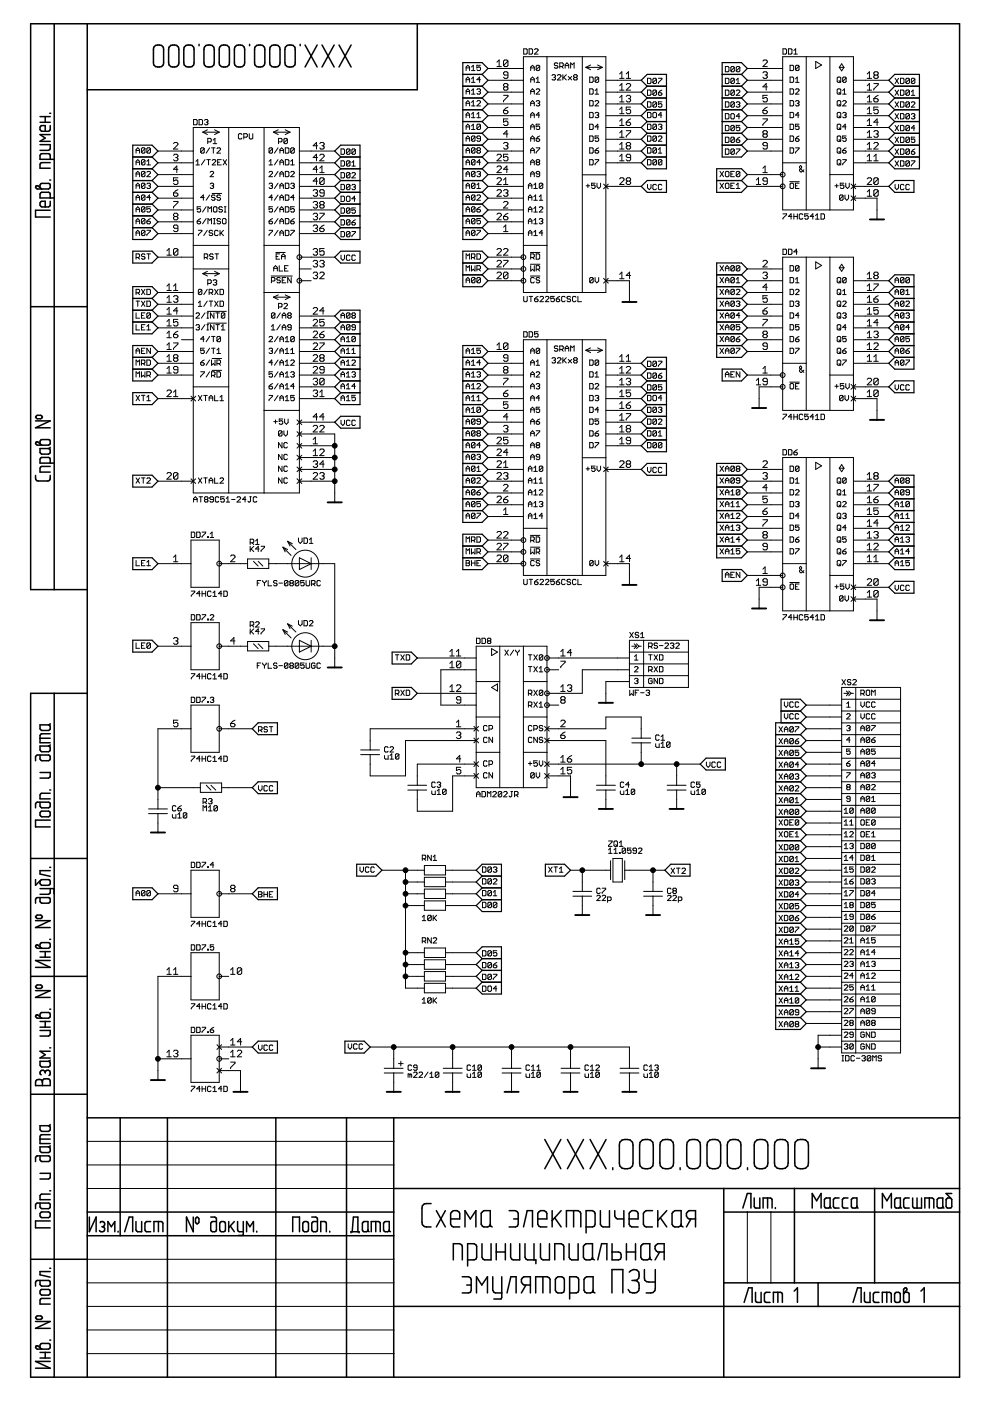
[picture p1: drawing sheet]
<svg xmlns="http://www.w3.org/2000/svg" width="210mm" height="297mm" viewBox="0 0 210 297" stroke-linecap="round" stroke-linejoin="round" font-family="sans-serif">
<g fill="#000" stroke="#000" stroke-width=".21">
<path d="M98.8 14.2v.8zM98.8 14.2l.4-.4zM98.8 14.4h.8zM98.8 16.7v.8zM99.2 16.3l-.4 .4zM98.8 16.9h.8zM98.8 19.2v.8zM99.2 18.8l-.4 .4zM98.8 19.4h.8zM99.2 13.8l.4 .4zM99.2 16.3l.4 .4zM99.2 18.8l.4 .4z"/>
<path d="M99.6 14.2v.8zM99.6 16.7v.8zM99.6 19.2v.8zM100 14.2l.3-.4zM100 15h.7zM100 16.7l.3-.4zM100 17.5h.7zM100 19.2l.3-.4zM100 20h.7zM100.3 13.8v1.2zM100.3 16.3v1.2zM100.3 18.8v1.2z"/>
<path d="M101.1 13.8v.6zM101.1 14.4l.4-.2zM101.1 16.9h.8zM101.1 19l.2-.2zM101.1 14.8l.2 .2zM101.3 18.8h.4zM101.1 19.8l.2 .2zM101.5 14.2h.2zM101.7 14.2l.2 .2zM101.3 15h.4zM101.7 16.3v1.2zM101.1 16.9l.6-.6z"/>
<path d="M101.7 18.8l.2 .2zM101.5 19.4h.2zM101.7 19.4l.2 .2zM101.3 20h.4zM101.1 13.8h.8zM101.9 14.4v.4zM101.9 14.8l-.2 .2zM101.9 19v.2zM101.9 19.2l-.2 .2zM101.9 19.6v.2zM101.9 19.8l-.2 .2zM105.4 13.2l.4-.5z"/>
<path d="M105.4 14.1h.9zM105.8 12.7v1.4zM106.8 13v.9zM106.8 13l.2-.3zM106.8 13.9l.9-.9zM106.8 16.4l.2 .2zM106.8 15.5v.2zM106.8 15.7l.2 .2zM106.8 17.9l.2-.2zM106.8 18.6v.3zM106.8 18.6l.2-.2zM106.8 17.9v.3z"/>
<path d="M107 12.7h.5zM106.8 13.9l.2 .2zM107 16.6h.5zM106.8 15.5l.2-.3zM107 15.9h.7zM107 17.7h.5zM106.8 18.9l.2 .2zM106.8 18.2l.2 .2zM107 18.4h.5zM107.5 12.7l.2 .3zM107 14.1h.5zM107.5 16.6l.2-.2z"/>
<path d="M107 15.2h.5zM107.5 17.7l.2 .2zM107.5 18.4l.2 .2zM107 19.1h.5zM107.7 13v.9zM107.5 14.1l.2-.2zM107.7 15.5v.9zM107.5 15.2l.2 .3zM107.7 17.9v.3zM107.5 18.4l.2-.2zM107.7 18.6v.3zM107.7 18.9l-.2 .2z"/>
<path d="M108.5 14.5h2.5zM108.5 17h2.5zM108.5 19.5h2.5zM103.5 14.5h5zM103.5 17h5zM103.5 19.5h5zM111 12v2.5zM111 14.5v2.5zM111 17v2.5zM111 19.5v2.5zM111 10.4v1.1zM111 11.5h.6z"/>
<path d="M111.6 11.5l.2-.2zM111 10.4h.6zM111.8 10.5v.8zM111.6 10.4l.2 .1zM112.2 10.4v1.1zM112.2 11.5h.5zM112.5 14.2v.8zM112.5 14.2l.4-.4zM112.5 14.4h.8zM112.5 16.7v.8zM112.5 16.7l.4-.4zM112.5 16.9h.8z"/>
<path d="M112.5 19.2v.8zM112.5 19.2l.4-.4zM112.5 19.4h.8zM112.7 11.5l.2-.2zM112.2 10.4h.5zM112.9 13.8l.4 .4zM112.9 16.3l.4 .4zM112.9 18.8l.4 .4zM112.9 10.5v.8zM112.7 10.4l.2 .1zM113.3 14.2v.8zM113.3 16.7v.8z"/>
<path d="M113.3 19.2v.8zM113.3 11.5l.8-.8zM113.3 10.5l.2-.1zM113.7 14v.8zM113.7 14l.2-.2zM113.7 14.8l.7-.8zM114 16.3l-.3 .4zM113.7 17.5h.7zM113.7 20l.7-.8zM113.9 13.8h.3zM113.7 14.8l.2 .2zM113.9 18.8l-.2 .2z"/>
<path d="M113.5 10.4h.4zM114 16.3v1.2zM113.3 11.5h.8zM114.1 10.5v.2zM113.9 10.4l.2 .1zM114.2 13.8l.2 .2zM113.9 15h.3zM113.9 18.8h.3zM114.4 14v.8zM114.4 14.8l-.2 .2zM113.7 20h.7zM114.4 19v.2z"/>
<path d="M114.2 18.8l.2 .2zM111 12h5zM116 12h7.5zM117 16l.2-.2zM117.2 15.8h.4zM117 16.8l.2 .2zM117.5 13.5v.2zM117.5 13.7l.2 .2zM117.6 15.8l.2 .2zM117.4 16.4h.2zM117.6 16.4l.2 .2zM117.2 17h.4z"/>
<path d="M117.7 13.3l-.2 .2zM117.7 13.9h.4zM117.5 14.3l.2 .2zM117.8 16v.2zM117.8 16.2l-.2 .2zM117.8 16.6v.2zM117.8 16.8l-.2 .2zM117.7 13.3h.4zM118.1 13.9l.2 .2zM117.7 14.5h.4zM118.2 17l.7-.8zM118.1 13.3l.2 .2z"/>
<path d="M118.3 14.1v.2zM118.1 14.5l.2-.2zM118.4 15.8l-.2 .2zM118.7 13.3v1.2zM118.7 13.3h.5zM118.4 15.8h.3zM118.2 17h.7zM118.9 16v.2zM118.7 15.8l.2 .2zM119.1 14.1l.3 .4zM119.2 13.3l.2 .2zM118.7 14.1h.5z"/>
<path d="M119.3 15.8v1.2zM120.1 15.8l-.8 .8zM119.4 13.5v.4zM119.4 13.9l-.2 .2zM119.5 16.4l.6 .6zM119.8 13.7v.8zM119.8 13.7l.4-.4zM119.8 13.9h.8zM120.2 13.3l.4 .4zM120.5 16.2l.7 .8zM120.5 17l.7-.8zM120.6 13.7v.8z"/>
<path d="M121 13.3v1.2zM121 13.3l.3 .4zM121.3 13.7l.4-.4zM121.6 16l.2-.2zM121.6 16.6v.2zM121.6 16.6l.2-.2zM121.6 16v.2zM121.7 13.3v1.2zM121.8 15.8h.4zM121.6 16.8l.2 .2zM121.6 16.2l.2 .2zM121.8 16.4h.4z"/>
<path d="M122.2 15.8l.2 .2zM122.2 16.4l.2 .2zM121.8 17h.4zM122.4 16v.2zM122.4 16.2l-.2 .2zM122.4 16.6v.2zM122.2 17l.2-.2zM123.5 12h5zM124.2 14.3h3.5zM124.2 14.3l1-.5zM124.2 14.3l1 .5zM125 16.3v1.2z"/>
<path d="M125 17.5h.6zM125 18.8v1.2zM125 20h.6zM125.6 17.5l.2-.2zM125 16.3h.6zM125.6 20l.2-.2zM125 18.8h.6zM125.8 16.5v.8zM125.6 16.3l.2 .2zM125.8 19v.8zM125.6 18.8l.2 .2zM126.2 16.5v.8z"/>
<path d="M126.2 16.5l.2-.2zM126.2 17.3l.7-.8zM126.2 19.2l.4-.4zM126.2 20h.7zM126.4 16.3h.3zM126.2 17.3l.2 .2zM126.6 18.8v1.2zM126.7 14.8l1-.5zM126.7 16.3l.2 .2zM126.4 17.5h.3zM126.9 16.5v.8zM126.9 17.3l-.2 .2z"/>
<path d="M126.7 13.8l1 .5zM128.5 17h2.5zM128.5 19.5h2.5zM128.5 12v25.1zM131 19.5h5zM131 17h5zM131.8 15.2l-.4 .5zM131.4 16.6h.9zM131.8 17.7l-.4 .5zM131.4 19.1h.9zM131.8 15.2v1.4zM131.8 17.7v1.4z"/>
<path d="M132.8 15.7l.4-.5zM132.8 16.6h.9zM132.8 19.1l.9-.9zM133 17.7l-.2 .2zM133.2 15.2v1.4zM133 17.7h.5zM132.8 19.1h.9zM133.7 17.9v.3zM133.5 17.7l.2 .2zM137.3 19.1v1.1zM137.3 16.6v1.1zM137.3 17.7h.5z"/>
<path d="M137.3 19.1h.5zM137.8 17.7l.2-.2zM137.3 16.6h.5zM137.8 19.1l.2 .2zM138 16.8v.7zM137.8 16.6l.2 .2zM138.4 19.3l.2-.2zM138.4 16.8v.7zM138.4 16.8l.2-.2zM138.4 17.5l.8-.7zM138.6 19.1h.4zM138.6 16.6h.4z"/>
<path d="M138.4 17.5l.2 .2zM139 19.1l.2 .2zM139 16.6l.2 .2zM138.6 17.7h.4zM139.2 19.3v.7zM139.2 16.8v.7zM139.2 17.5l-.2 .2zM139.6 19.7v.3zM139.6 16.6h.7zM139.6 17.5v.2zM140 19.3l-.4 .4zM139.6 19.7h.5z"/>
<path d="M140 19.3l.3-.2zM140.1 19.7l.2 .1zM140.3 16.6v.2zM140.3 16.8l-.7 .7zM153.8 14.1v1.1zM153.8 15.2h.6zM153.8 16.6v1.1zM153.8 17.7h.6zM153.8 19.1v1.1zM154.4 15.2l.2-.2zM153.8 14.1h.6zM154.4 17.7l.2-.2z"/>
<path d="M153.8 16.6h.6zM153.8 19.1h.6zM154.6 14.3v.7zM154.4 14.1l.2 .2zM154.6 16.8v.7zM154.4 16.6l.2 .2zM154.4 19.1l.2 .2zM155 14.3v.7zM155 14.3l.1-.2zM155 15l.7-.7zM155 16.8v.7zM155 16.8l.1-.2z"/>
<path d="M155 17.5l.7-.7zM155.1 19.1l-.1 .2zM155.1 14.1h.4zM155 15l.1 .2zM155.1 16.6h.4zM155 17.5l.1 .2zM155.1 19.1h.4zM155.5 14.1l.2 .2zM155.1 15.2h.4zM155.5 16.6l.2 .2zM155.1 17.7h.4zM155.5 19.1l.2 .2z"/>
<path d="M155.7 14.3v.7zM155.5 15.2l.2-.2zM155.7 16.8v.7zM155.5 17.7l.2-.2zM155.7 19.3v.7zM156.1 14.3v.7zM156.1 14.3l.2-.2zM156.1 15l.8-.7zM156.1 17l.4-.4zM156.1 17.7h.8zM156.3 14.1h.4zM156.1 15l.2 .2z"/>
<path d="M156.3 19.1l-.2 .2zM156.5 16.6v1.1zM156.7 14.1l.2 .2zM156.3 15.2h.4zM156.3 19.1h.4zM156.9 14.3v.7zM156.7 15.2l.2-.2zM156.9 19.3v.2zM156.7 19.1l.2 .2zM161.8 14.1l.9-.9zM161.8 15.5l.2-.3zM161.8 18.4h.9z"/>
<path d="M162 12.7l-.2 .3zM162 15.2h.5zM161.8 16.4l.2 .2zM162 12.7h.5zM162.5 15.2l.2 .3zM162.2 15.9h.3zM162.5 15.9l.2 .2zM162 16.6h.5zM162.5 17.7v1.4zM162.5 17.7l-.7 .7zM161.8 14.1h.9zM162.7 13v.2z"/>
<path d="M162.5 12.7l.2 .3zM162.7 15.5v.2zM162.7 15.7l-.2 .2zM162.7 16.1v.3zM162.7 16.4l-.2 .2zM163.4 14.5h2.5zM163.4 17h2.5zM163.4 19.5h2.5zM158.5 14.5h4.9zM158.5 17h4.9zM158.5 19.5h4.9zM165.9 12v22.5z"/>
<path d="M166 10.4v1.1zM166 11.5h.6zM166.6 11.5l.2-.2zM166 10.4h.6zM166.8 10.5v.8zM166.6 10.4l.2 .1zM167.2 10.4v1.1zM167.2 11.5h.5zM167.5 13.8v1.2zM167.5 15h.6zM167.5 16.3v1.2zM167.5 17.5h.6z"/>
<path d="M167.5 18.8v1.2zM167.5 20h.6zM167.7 11.5l.2-.2zM167.2 10.4h.5zM167.9 10.5v.8zM167.7 10.4l.2 .1zM168.3 14.8l-.2 .2zM167.5 13.8h.6zM168.3 17.3l-.2 .2zM167.5 16.3h.6zM168.3 19.8l-.2 .2zM167.5 18.8h.6z"/>
<path d="M168.3 14v.8zM168.1 13.8l.2 .2zM168.3 16.5v.8zM168.1 16.3l.2 .2zM168.3 19v.8zM168.1 18.8l.2 .2zM168.3 10.7l.4-.3zM168.3 11.5h.8zM168.7 14v.8zM168.8 13.8l-.1 .2zM168.7 14.8l.7-.8zM169 16.3l-.3 .4z"/>
<path d="M168.7 17.5h.7zM168.7 20l.7-.8zM168.7 10.4v1.1zM168.8 13.8h.4zM168.7 14.8l.1 .2zM168.8 18.8l-.1 .2zM169 16.3v1.2zM169.2 13.8l.2 .2zM168.8 15h.4zM168.8 18.8h.4zM169.4 14v.8zM169.4 14.8l-.2 .2z"/>
<path d="M168.7 20h.7zM169.4 19v.2zM169.2 18.8l.2 .2zM165.9 12h5zM172.9 13v1.5zM172.9 13l1.3 .8zM172.9 14.5l1.3-.7zM170.9 12h5.1zM176 12v25zM177.5 16.5v.8zM177.5 16.5l.2-.2zM177.5 19v.8z"/>
<path d="M177.5 19l.2-.2zM177.7 16.3h.4zM177.5 17.3l.2 .2zM177.7 18.8h.4zM177.5 19.8l.2 .2zM177.9 17.1l.4 .4zM177.9 19.6l.4 .4zM177.9 14.3h1zM178.1 16.3l.2 .2zM177.7 17.5h.4zM178.1 18.8l.2 .2zM177.7 20h.4z"/>
<path d="M178.3 16.5v.8zM178.3 17.3l-.2 .2zM178.3 19v.8zM178.1 20l.2-.2zM178.5 13.5l-.6 .8zM178.5 13.5l.4 .8zM177.9 14.3l.6 .7zM178.7 16.5v.8zM178.7 16.5l.2-.2zM178.7 17.3l.7-.8zM178.7 19.2l.3-.4zM178.7 20h.7z"/>
<path d="M178.9 16.3h.3zM178.7 17.3l.2 .2zM178.9 14.3l-.4 .7zM179 18.8v1.2zM179.2 16.3l.2 .2zM178.9 17.5h.3zM179.4 16.5v.8zM179.4 17.3l-.2 .2zM176 12h5zM181 19.5h2.4zM181 17h2.4zM183.4 17h5z"/>
<path d="M183.4 19.5h5zM183.9 15.7l.4-.5zM183.9 16.6h.9zM183.9 18.2l.4-.5zM183.9 19.1h.9zM184.3 15.2v1.4zM184.3 17.7v1.4zM185.3 15.5l.2-.3zM185.3 16.1v.3zM185.3 16.1l.2-.2zM185.3 15.5v.2zM185.3 17.7h.9z"/>
<path d="M185.3 18.9v.2zM185.5 15.2h.5zM185.3 16.4l.2 .2zM185.3 15.7l.2 .2zM185.5 15.9h.5zM186 15.2l.2 .3zM186 15.9l.2 .2zM185.5 16.6h.5zM186.2 15.5v.2zM186.2 15.7l-.2 .2zM186.2 16.1v.3zM186.2 16.4l-.2 .2z"/>
<path d="M186.2 17.7v.2zM186.2 17.9l-.9 1zM189.8 16.6l.7 1.1zM189.8 19.1l.7 1.1zM190.5 16.6l-.7 1.1zM190.5 19.1l-.7 1.1zM190.9 16.6v1.1zM190.9 17.7h.6zM190.9 19.1v1.1zM191.5 17.7l.2-.2zM190.9 16.6h.6zM190.9 19.1h.6z"/>
<path d="M191.7 16.8v.7zM191.5 16.6l.2 .2zM191.5 19.1l.2 .2zM192.1 16.8v.7zM192.1 16.8l.2-.2zM192.1 17.5l.7-.7zM192.1 19.3l.2-.2zM192.3 16.6h.3zM192.1 17.5l.2 .2zM192.3 19.1h.3zM192.6 16.6l.2 .2zM192.3 17.7h.3z"/>
<path d="M192.6 19.1l.2 .2zM192.8 16.8v.7zM192.6 17.7l.2-.2zM192.8 19.3v.7zM193.2 16.8v.7zM193.4 16.6l-.2 .2zM193.2 17.5l.8-.7zM193.6 19.1l-.4 .4zM193.4 16.6h.4zM193.2 17.5l.2 .2zM193.6 19.1v1.1zM193.8 16.6l.2 .2z"/>
<path d="M193.4 17.7h.4zM194 16.8v.7zM194 17.5l-.2 .2zM28.8 39.2v.8zM28.8 39.2l.4-.4zM28.8 39.4h.8zM28.8 36.7v.8zM28.8 36.7l.4-.4zM28.8 36.9h.8zM28.8 34.2v.8zM28.8 34.2l.4-.4zM28.8 34.4h.8z"/>
<path d="M28.8 31.7v.8zM29.2 31.3l-.4 .4zM28.8 31.9h.8zM29.2 38.8l.4 .4zM29.2 36.3l.4 .4zM29.2 33.8l.4 .4zM29.2 31.3l.4 .4zM29.6 39.2v.8zM29.6 36.7v.8zM29.6 34.2v.8zM29.6 31.7v.8zM30 39v.8z"/>
<path d="M30 39l.2-.2zM30 39.8l.7-.8zM30 36.5v.8zM30 36.5l.2-.2zM30.7 36.5l-.7 .8zM30 34v.8zM30 34l.2-.2zM30.7 34l-.7 .8zM30 31.5v.8zM30 31.5l.2-.2zM30.7 31.5l-.7 .8zM30.2 38.8h.3z"/>
<path d="M30 39.8l.2 .2zM30.2 36.3h.3zM30 37.3l.2 .2zM30.2 33.8h.3zM30 34.8l.2 .2zM30.2 31.3h.3zM30 32.3l.2 .2zM30.5 38.8l.2 .2zM30.2 40h.3zM30.5 36.3l.2 .2zM30.2 37.5h.3zM30.5 33.8l.2 .2z"/>
<path d="M30.2 35h.3zM30.5 31.3l.2 .2zM30.2 32.5h.3zM30.7 39v.8zM30.7 39.8l-.2 .2zM30.7 36.5v.8zM30.5 37.5l.2-.2zM30.7 34v.8zM30.7 34.8l-.2 .2zM30.7 31.5v.8zM30.7 32.3l-.2 .2zM31.1 39l.2-.2z"/>
<path d="M31.1 37.5l.8-.8zM31.1 34.2l.4-.4zM31.1 35h.8zM31.1 31.5v.8zM31.1 31.5l.2-.2zM31.1 32.3l.8-.8zM31.3 38.8h.4zM31.1 39.8l.2 .2zM31.1 36.5l.2-.2zM31.3 31.3h.4zM31.1 32.3l.2 .2zM31.5 33.8v1.2z"/>
<path d="M31.7 38.8l.2 .2zM31.5 39.4h.2zM31.7 39.4l.2 .2zM31.3 40h.4zM31.3 36.3h.4zM31.7 31.3l.2 .2zM31.3 32.5h.4zM31.9 39v.2zM31.9 39.2l-.2 .2zM31.9 39.6v.2zM31.9 39.8l-.2 .2zM31.1 37.5h.8z"/>
<path d="M31.9 36.5v.2zM31.7 36.3l.2 .2zM31.9 31.5v.8zM31.9 32.3l-.2 .2zM36.8 31.6l.9-.9zM36.8 32.9l.2-.2zM36.8 35.9h.9zM36.8 37.7v.7zM36.8 38.4l.5-.2zM36.8 30.4l.2-.2zM37 32.7h.5zM36.8 33.9l.2 .2z"/>
<path d="M36.8 38.9l.2 .2zM37.3 38.2h.2zM37 30.2h.5zM37.5 32.7l.2 .2zM37.3 33.4h.2zM37.5 33.4l.2 .2zM37 34.1h.5zM37.5 35.2v1.4zM37.5 35.2l-.7 .7zM37.5 38.2l.2 .2zM37 39.1h.5zM36.8 31.6h.9z"/>
<path d="M37.7 30.4v.3zM37.5 30.2l.2 .2zM37.7 32.9v.3zM37.7 33.2l-.2 .2zM37.7 33.6v.3zM37.7 33.9l-.2 .2zM36.8 37.7h.9zM37.7 38.4v.5zM37.7 38.9l-.2 .2zM38.5 32h2.5zM38.5 34.5h2.5zM38.5 37h2.5z"/>
<path d="M38.5 39.5h2.5zM33.5 39.5h5zM33.5 37h5zM33.5 34.5h5zM33.5 32h5zM41 27v5zM41 27h7.5zM41 25.3v1.2zM41 26.5h.6zM41.5 34.2l.4-.4zM41.5 35h.8zM41.8 26.3l-.2 .2z"/>
<path d="M41 25.3h.6zM41.8 25.5v.8zM41.6 25.3l.2 .2zM41.9 33.8v1.2zM42.2 25.3v1.2zM42.2 26.5h.6zM42.5 31.5v.8zM42.5 31.5l.2-.2zM42.5 32.3l.8-.8zM43.5 33.8l-.8 1.2zM42.7 31.3h.4zM42.5 32.3l.2 .2z"/>
<path d="M42.8 26.5l.1-.2zM42.2 25.3h.6zM42.9 25.5v.8zM42.8 25.3l.1 .2zM43 28h3.5zM43 28l1-.5zM43 28l1 .5zM43.1 31.3l.2 .2zM42.7 32.5h.4zM43.3 31.5v.8zM43.3 32.3l-.2 .2zM43.3 25.5l.2-.2z"/>
<path d="M43.5 25.3h.4zM43.3 26.3l.2 .2zM44.4 31.3l-.7 1.2zM43.9 33.8h.7zM43.9 25.3l.2 .2zM43.7 25.9h.2zM43.9 25.9l.2 .2zM43.5 26.5h.4zM44 29.3v1.2zM44 29.3h.6zM44.1 25.5v.2zM44.1 25.7l-.2 .2z"/>
<path d="M44.1 26.1v.2zM44.1 26.3l-.2 .2zM44.2 33.8v1.2zM45.3 36.7l-.7 .8zM44.6 39l.1-.2zM44.6 29.3l.2 .2zM44 30.1h.6zM44.7 36.3l-.1 .2zM44.7 38.8h.4zM44.6 39.8l.1 .2zM44.8 29.5v.4zM44.8 29.9l-.2 .2z"/>
<path d="M44.9 31.3h.7zM45.7 34.2l-.7 .8zM44.7 36.3h.4zM45.1 38.8l.2 .2zM44.9 39.4h.2zM45.1 39.4l.2 .2zM44.7 40h.4zM45.2 29.7l.4-.4zM45.2 30.5h.8zM45 34l.2-.2zM45.2 31.3v1.2zM44.6 37.5h.7z"/>
<path d="M45.3 36.5v.2zM45.1 36.3l.2 .2zM45.3 39v.2zM45.1 39.4l.2-.2zM45.3 39.6v.2zM45.3 39.8l-.2 .2zM45.5 28.5l1-.5zM45.6 29.3v1.2zM45.2 33.8h.4zM45 35h.7zM45.7 34v.2zM45.6 33.8l.1 .2z"/>
<path d="M46 32.5l.8-.8zM46.1 33.8v1.2zM46.1 35h.8zM46.1 34.4h.4zM46 31.5l.2-.2zM45.5 27.5l1 .5zM46.2 31.3h.4zM46 32.5h.8zM46.8 31.5v.2zM46.6 31.3l.2 .2zM46.1 33.8h.8zM47.3 33.8l.7 1.2z"/>
<path d="M48 33.8l-.7 1.2zM48.5 27h7.5zM48.5 27v25zM50.5 28.5v.8zM50.5 29.3l.2 .2zM50.7 28.3l-.2 .2zM50.7 29.5h.4zM50.7 28.3h.4zM51.3 29.3l-.2 .2zM51.1 28.3l.2 .2zM51.7 28.3v1.2zM51.7 28.3h.6z"/>
<path d="M52.3 28.3l.2 .2zM51.7 29.1h.6zM52.5 28.5v.4zM52.5 28.9l-.2 .2zM52.9 28.3v1zM52.9 29.3l.1 .2zM53 29.5h.4zM53.4 29.5l.2-.2zM53.6 28.3v1zM56 27h7.5zM57 31.5v.8zM57 31.5l.2-.2z"/>
<path d="M57.8 31.5l-.8 .8zM57 39l.2-.2zM57.8 36.7l-.8 .8zM57 34.2l.4-.4zM57 35h.8zM57.2 31.3h.4zM57 32.3l.2 .2zM57.2 38.8h.4zM57 39.8l.2 .2zM57 36.5l.2-.2zM57.4 33.8v1.2zM57.6 31.3l.2 .2z"/>
<path d="M57.2 32.5h.4zM57.6 38.8l.2 .2zM57.4 39.4h.2zM57.6 39.4l.2 .2zM57.2 40h.4zM57.2 36.3h.4zM57.8 31.5v.8zM57.8 32.3l-.2 .2zM57.8 39v.2zM57.8 39.2l-.2 .2zM57.8 39.6v.2zM57.8 39.8l-.2 .2z"/>
<path d="M57 37.5h.8zM57.8 36.5v.2zM57.6 36.3l.2 .2zM58 28h3.5zM58 28l1-.5zM58 28l1 .5zM58.9 31.3l-.7 1.2zM58.9 38.8l-.7 1.2zM58.9 36.3l-.7 1.2zM58.9 33.8l-.7 1.2zM59.1 29.3v1.2zM59.1 29.3h.5z"/>
<path d="M59.4 31.7v.8zM59.4 31.7l.3-.4zM59.4 31.9h.7zM59.4 39.2v.8zM59.7 38.8l-.3 .4zM59.4 39.4h.7zM59.4 36.7v.8zM59.4 36.7l.3-.4zM59.4 36.9h.7zM59.4 34.2v.8zM59.4 34.2l.3-.4zM59.4 34.4h.7z"/>
<path d="M59.6 29.3l.2 .2zM59.1 30.1h.5zM59.7 31.3l.4 .4zM59.7 38.8l.4 .4zM59.7 36.3l.4 .4zM59.7 33.8l.4 .4zM59.8 29.5v.4zM59.6 30.1l.2-.2zM60.1 31.7v.8zM60.1 39.2v.8zM60.1 36.7v.8zM60.1 34.2v.8z"/>
<path d="M60.2 29.5v.8zM60.2 29.5l.2-.2zM60.2 30.3l.7-.8zM60.4 29.3h.3zM60.2 30.3l.2 .2zM60.5 28.5l1-.5zM60.5 31.3v1.2zM60.5 32.5h.6zM60.5 38.8v1.2zM60.5 40h.6zM60.5 36.3v1.2zM60.5 37.5h.6z"/>
<path d="M60.5 33.8v1.2zM60.5 35h.6zM60.7 29.3l.2 .2zM60.4 30.5h.3zM60.9 29.5v.8zM60.9 30.3l-.2 .2zM61.1 32.5l.2-.2zM60.5 31.3h.6zM61.1 40l.2-.2zM60.5 38.8h.6zM61.1 37.5l.2-.2zM60.5 36.3h.6z"/>
<path d="M61.1 35l.2-.2zM60.5 33.8h.6zM61.3 31.5v.8zM61.1 31.3l.2 .2zM61.3 39v.8zM61.1 38.8l.2 .2zM61.3 36.5v.8zM61.1 36.3l.2 .2zM61.3 34v.8zM61.1 33.8l.2 .2zM60.5 27.5l1 .5zM61.6 31.5v.8z"/>
<path d="M61.6 31.5l.2-.2zM61.6 32.3l.8-.8zM61.6 39l.2-.2zM61.6 37.5l.8-.8zM61.6 34.2l.4-.4zM61.6 35h.8zM61.8 31.3h.4zM61.6 32.3l.2 .2zM61.8 38.8h.4zM61.6 39.8l.2 .2zM61.8 36.3l-.2 .2zM62 33.8v1.2z"/>
<path d="M62.2 31.3l.2 .2zM61.8 32.5h.4zM62.2 38.8l.2 .2zM62 39.4h.2zM62.2 39.4l.2 .2zM61.8 40h.4zM61.8 36.3h.4zM62.4 31.5v.8zM62.4 32.3l-.2 .2zM62.4 39v.2zM62.2 39.4l.2-.2zM62.4 39.6v.2z"/>
<path d="M62.4 39.8l-.2 .2zM61.6 37.5h.8zM62.4 36.5v.2zM62.2 36.3l.2 .2zM63.5 27v5zM63.5 32v20zM63.5 32h2.5zM63.5 34.5h2.5zM63.5 37h2.5zM63.5 39.5h2.5zM66 32h5zM66 34.5h5z"/>
<path d="M66 37h5zM66 39.5h5zM66.4 30.9h.9zM66.4 33.4h.9zM66.4 35.9h.9zM66.4 38.4h.9zM67.1 30.2v1.4zM67.1 30.2l-.7 .7zM67.1 32.7v1.4zM67.1 32.7l-.7 .7zM67.1 35.2v1.4zM67.1 35.2l-.7 .7z"/>
<path d="M67.1 37.7v1.4zM66.4 38.4l.7-.7zM67.8 30.4l.2-.2zM67.8 34.1l.9-.9zM68.3 35.2l-.5 .5zM67.8 36.6h.9zM67.8 37.9v1zM67.8 37.9l.2-.2zM68.7 37.9l-.9 1zM68 30.2h.5zM67.8 31.4l.2 .2zM68 32.7l-.2 .2z"/>
<path d="M68 37.7h.5zM67.8 38.9l.2 .2zM68.3 35.2v1.4zM68.5 30.2l.2 .2zM68.3 30.9h.2zM68.5 30.9l.2 .2zM68 31.6h.5zM68 32.7h.5zM68.5 37.7l.2 .2zM68 39.1h.5zM68.7 30.4v.3zM68.5 30.9l.2-.2z"/>
<path d="M68.7 31.1v.3zM68.5 31.6l.2-.2zM67.8 34.1h.9zM68.7 32.9v.3zM68.5 32.7l.2 .2zM68.7 37.9v1zM68.7 38.9l-.2 .2zM72.3 31.6v1.1zM72.3 32.7h.6zM72.3 34.1v1.1zM72.3 35.2h.6zM72.3 36.6v1.1z"/>
<path d="M72.3 37.7h.6zM72.3 39.1v1.1zM72.9 32.7l.1-.2zM72.3 31.6h.6zM72.9 35.2l.1-.2zM72.3 34.1h.6zM72.9 37.7l.1-.2zM72.3 36.6h.6zM72.3 39.1h.6zM73 31.8v.7zM72.9 31.6l.1 .2zM73 34.3v.7z"/>
<path d="M72.9 34.1l.1 .2zM73 36.8v.7zM72.9 36.6l.1 .2zM72.9 39.1l.1 .2zM73.4 31.8v.7zM73.4 31.8l.2-.2zM74.2 31.8l-.8 .7zM73.4 34.3v.7zM73.4 34.3l.2-.2zM73.4 35l.8-.7zM73.4 36.8v.7zM73.4 36.8l.2-.2z"/>
<path d="M73.4 37.5l.8-.7zM73.4 39.3l.2-.2zM73.6 31.6h.4zM73.4 32.5l.2 .2zM73.6 34.1h.4zM73.4 35l.2 .2zM73.6 36.6h.4zM73.4 37.5l.2 .2zM73.6 39.1h.4zM74 31.6l.2 .2zM73.6 32.7h.4zM74 34.1l.2 .2z"/>
<path d="M73.6 35.2h.4zM74 36.6l.2 .2zM73.6 37.7h.4zM74 39.1l.2 .2zM74.2 31.8v.7zM74.2 32.5l-.2 .2zM74.2 34.3v.7zM74.2 35l-.2 .2zM74.2 36.8v.7zM74 37.7l.2-.2zM74.2 39.3v.7zM74.6 31.8v.7z"/>
<path d="M74.8 31.6l-.2 .2zM75.4 31.8l-.8 .7zM74.6 34.5l.4-.4zM74.6 35.2h.8zM75.4 37l-.8 .7zM74.8 39.1l-.2 .2zM74.8 31.6h.4zM74.6 32.5l.2 .2zM74.8 36.6l-.2 .2zM74.8 39.1h.4zM75 34.1v1.1zM75.2 31.6l.2 .2z"/>
<path d="M74.8 32.7h.4zM74.8 36.6h.4zM75.2 39.1l.2 .2zM75 39.6h.2zM75.2 39.6l.2 .2zM75.4 31.8v.7zM75.2 32.7l.2-.2zM74.6 37.7h.8zM75.4 36.8v.2zM75.2 36.6l.2 .2zM75.4 39.3v.2zM75.4 39.5l-.2 .1z"/>
<path d="M75.4 39.8v.2zM98.8 21.7v.8zM99.2 21.3l-.4 .4zM98.8 21.9h.8zM98.8 24.2v.8zM99.2 23.8l-.4 .4zM98.8 24.4h.8zM98.8 26.7v.8zM99.2 26.3l-.4 .4zM98.8 26.9h.8zM98.8 29.2v.8zM99.2 28.8l-.4 .4z"/>
<path d="M98.8 29.4h.8zM98.8 31.7v.8zM99.2 31.3l-.4 .4zM98.8 31.9h.8zM98.8 34.2v.8zM98.8 34.2l.4-.4zM98.8 34.4h.8zM98.8 36.7v.8zM98.8 36.7l.4-.4zM98.8 36.9h.8zM98.8 39.2v.8zM98.8 39.2l.4-.4z"/>
<path d="M98.8 39.4h.8zM99.2 21.3l.4 .4zM99.2 23.8l.4 .4zM99.2 26.3l.4 .4zM99.2 28.8l.4 .4zM99.2 31.3l.4 .4zM99.2 33.8l.4 .4zM99.2 36.3l.4 .4zM99.2 38.8l.4 .4zM99.6 21.7v.8zM99.6 24.2v.8zM99.6 26.7v.8z"/>
<path d="M99.6 29.2v.8zM99.6 31.7v.8zM99.6 34.2v.8zM99.6 36.7v.8zM99.6 39.2v.8zM100 21.7l.3-.4zM100 22.5h.7zM100.3 23.8l-.3 .4zM100 25h.7zM100.3 26.3l-.3 .4zM100 27.5h.7zM100 29v.8z"/>
<path d="M100 29l.2-.2zM100.7 29l-.7 .8zM100 31.5v.8zM100 31.5l.2-.2zM100.7 31.5l-.7 .8zM100 34v.8zM100 34l.2-.2zM100.7 34l-.7 .8zM100 36.5v.8zM100 36.5l.2-.2zM100.7 36.5l-.7 .8zM100 39v.8z"/>
<path d="M100.2 38.8l-.2 .2zM100 39.8l.7-.8zM100.2 28.8h.3zM100 29.8l.2 .2zM100.2 31.3h.3zM100 32.3l.2 .2zM100.2 33.8h.3zM100 34.8l.2 .2zM100.2 36.3h.3zM100 37.3l.2 .2zM100.2 38.8h.3zM100 39.8l.2 .2z"/>
<path d="M100.3 21.3v1.2zM100.3 23.8v1.2zM100.3 26.3v1.2zM100.5 28.8l.2 .2zM100.2 30h.3zM100.5 31.3l.2 .2zM100.2 32.5h.3zM100.5 33.8l.2 .2zM100.2 35h.3zM100.5 36.3l.2 .2zM100.2 37.5h.3zM100.5 38.8l.2 .2z"/>
<path d="M100.2 40h.3zM100.7 29v.8zM100.7 29.8l-.2 .2zM100.7 31.5v.8zM100.7 32.3l-.2 .2zM100.7 34v.8zM100.7 34.8l-.2 .2zM100.7 36.5v.8zM100.7 37.3l-.2 .2zM100.7 39v.8zM100.7 39.8l-.2 .2zM101.1 22.5l.8-.8z"/>
<path d="M101.1 24.2l.4-.4zM101.1 25h.8zM101.1 26.5v.8zM101.1 26.5l.2-.2zM101.1 27.3l.8-.8zM101.1 29.8l.2 .2zM101.1 29v.2zM101.1 29.2l.2 .2zM101.1 31.5l.2-.2zM101.1 32.1v.2zM101.1 32.1l.2-.2zM101.1 31.5v.2z"/>
<path d="M101.1 34.4h.8zM101.1 36.5l.2-.2zM101.1 39.2l.4-.4zM101.1 40h.8zM101.1 21.5l.2-.2zM101.3 26.3h.4zM101.1 27.3l.2 .2zM101.3 30h.4zM101.1 29l.2-.2zM101.3 29.4h.6zM101.3 31.3h.4zM101.1 32.3l.2 .2z"/>
<path d="M101.1 31.7l.2 .2zM101.3 31.9h.4zM101.3 36.3h.4zM101.1 37.3l.2 .2zM101.5 23.8v1.2zM101.5 38.8v1.2zM101.3 21.3h.4zM101.7 26.3l.2 .2zM101.3 27.5h.4zM101.7 30l.2-.2zM101.3 28.8h.4zM101.7 31.3l.2 .2z"/>
<path d="M101.7 31.9l.2 .2zM101.3 32.5h.4zM101.7 33.8v1.2zM101.1 34.4l.6-.6zM101.7 36.3l.2 .2zM101.5 36.9h.2zM101.7 36.9l.2 .2zM101.3 37.5h.4zM101.1 22.5h.8zM101.9 21.5v.2zM101.7 21.3l.2 .2zM101.9 26.5v.8z"/>
<path d="M101.7 27.5l.2-.2zM101.9 29v.8zM101.7 28.8l.2 .2zM101.9 31.5v.2zM101.9 31.7l-.2 .2zM101.9 32.1v.2zM101.9 32.3l-.2 .2zM101.9 36.5v.2zM101.9 36.7l-.2 .2zM101.9 37.1v.2zM101.7 37.5l.2-.2zM105.4 34.1l.9-.9z"/>
<path d="M105.4 36.6l.9-.9zM106.3 38.2l-.9 .9zM105.6 32.7l-.2 .2zM105.6 35.2l-.2 .2zM105.6 37.7l-.2 .2zM105.6 32.7h.5zM105.6 35.2h.5zM105.6 37.7h.5zM105.4 34.1h.9zM106.3 32.9v.3zM106.1 32.7l.2 .2zM105.4 36.6h.9z"/>
<path d="M106.3 35.4v.3zM106.1 35.2l.2 .2zM105.4 39.1h.9zM106.3 37.9v.3zM106.1 37.7l.2 .2zM106.8 20.2h.9zM106.8 21.4v.2zM106.8 23.4v.5zM106.8 23.9l.2 .2zM106.8 25.2v.7zM106.8 25.9l.4-.2zM106.8 28.4h.9z"/>
<path d="M106.8 30.4l.2-.2zM106.8 32.7v.7zM106.8 33.4l.4-.2zM106.8 35.9h.9zM106.8 38.2l.4-.5zM106.8 39.1h.9zM107 24.1h.5zM106.8 26.4l.2 .2zM107 30.2h.5zM106.8 31.4l.2 .2zM106.8 33.9l.2 .2zM107.2 22.9l-.4 .5z"/>
<path d="M107.2 25.7h.3zM107.2 33.2h.3zM107.2 37.7v1.4zM107.5 24.1l.2-.2zM106.8 23.4h.7zM107.5 25.7l.2 .2zM107 26.6h.5zM107.5 27.7v1.4zM107.5 27.7l-.7 .7zM107.5 30.2l.2 .2zM107.2 30.9h.3zM107.5 30.9l.2 .2z"/>
<path d="M107 31.6h.5zM107.5 33.2l.2 .2zM107 34.1h.5zM107.5 35.2v1.4zM107.5 35.2l-.7 .7zM107.7 20.2v.2zM107.7 20.4l-.9 1zM107.2 22.9l.5-.2zM107.7 23.6v.3zM107.5 23.4l.2 .2zM106.8 25.2h.9zM107.7 25.9v.5z"/>
<path d="M107.7 26.4l-.2 .2zM107.7 30.4v.3zM107.7 30.7l-.2 .2zM107.7 31.1v.3zM107.7 31.4l-.2 .2zM106.8 32.7h.9zM107.7 33.4v.5zM107.7 33.9l-.2 .2zM108.5 22h2.5zM108.5 24.5h2.5zM108.5 27h2.5zM108.5 29.5h2.5z"/>
<path d="M108.5 32h2.5zM108.5 34.5h2.5zM108.5 37h2.5zM108.5 39.5h2.5zM103.5 22h5zM103.5 24.5h5zM103.5 27h5zM103.5 29.5h5zM103.5 32h5zM103.5 34.5h5zM103.5 37h5zM103.5 39.5h5z"/>
<path d="M111 22v30zM112 39.2v.8zM112.4 38.8l-.4 .4zM112 39.4h.8zM112.4 38.8l.4 .4zM112.5 21.7v.8zM112.5 21.7l.4-.4zM112.5 21.9h.8zM112.5 24.2v.8zM112.5 24.2l.4-.4zM112.5 24.4h.8zM112.5 26.7v.8z"/>
<path d="M112.5 26.7l.4-.4zM112.5 26.9h.8zM112.5 29.2v.8zM112.5 29.2l.4-.4zM112.5 29.4h.8zM112.5 31.7v.8zM112.5 31.7l.4-.4zM112.5 31.9h.8zM112.5 34.2v.8zM112.5 34.2l.4-.4zM112.5 34.4h.8zM112.5 36.7v.8z"/>
<path d="M112.5 36.7l.4-.4zM112.5 36.9h.8zM112.8 39.2v.8zM112.9 21.3l.4 .4zM112.9 23.8l.4 .4zM112.9 26.3l.4 .4zM112.9 28.8l.4 .4zM112.9 31.3l.4 .4zM112.9 33.8l.4 .4zM112.9 36.3l.4 .4zM113.2 39.2l.4-.4zM113.2 40h.7z"/>
<path d="M113.3 21.7v.8zM113.3 24.2v.8zM113.3 26.7v.8zM113.3 29.2v.8zM113.3 31.7v.8zM113.3 34.2v.8zM113.3 36.7v.8zM113.6 38.8v1.2zM113.7 21.5l.2-.2zM113.7 24.4h.7zM113.7 26.3v.6zM113.7 26.9l.3-.2z"/>
<path d="M113.7 29.4v.4zM113.7 29.8l.2 .2zM113.7 31.3h.7zM113.7 32.3v.2zM113.7 34l.2-.2zM113.7 34.6v.2zM113.7 34.6l.2-.2zM113.7 34v.2zM113.7 37.3l.2 .2zM113.7 36.5v.2zM113.7 36.7l.2 .2zM113.9 21.3h.3z"/>
<path d="M113.7 22.3l.2 .2zM113.7 27.3l.2 .2zM113.9 30h.3zM113.9 33.8h.3zM113.7 34.8l.2 .2zM113.7 34.2l.2 .2zM113.9 34.4h.3zM113.9 37.5h.3zM113.9 36.3l-.2 .2zM113.9 36.9h.5zM114 26.7h.2zM114 29l-.3 .4z"/>
<path d="M114.2 21.3l.2 .2zM114 21.9h.2zM114.2 21.9l.2 .2zM113.9 22.5h.3zM114.2 23.8v1.2zM114.2 23.8l-.5 .6zM114.2 26.7l.2 .2zM113.9 27.5h.3zM114.2 30l.2-.2zM113.7 29.4h.5zM114.2 33.8l.2 .2zM114.2 34.4l.2 .2z"/>
<path d="M113.9 35h.3zM114.2 37.5l.2-.2zM113.9 36.3h.3zM114.3 39v.8zM114.5 38.8l-.2 .2zM114.3 39.8l.8-.8zM114.4 21.5v.2zM114.4 21.7l-.2 .2zM114.4 22.1v.2zM114.4 22.3l-.2 .2zM113.7 26.3h.7zM114.4 26.9v.4z"/>
<path d="M114.2 27.5l.2-.2zM114 29l.4-.2zM114.4 29.6v.2zM114.2 29.4l.2 .2zM114.4 31.3v.2zM114.4 31.5l-.7 .8zM114.4 34v.2zM114.4 34.2l-.2 .2zM114.4 34.6v.2zM114.4 34.8l-.2 .2zM114.4 36.5v.8zM114.2 36.3l.2 .2z"/>
<path d="M114.5 38.8h.4zM114.3 39.8l.2 .2zM114.9 38.8l.2 .2zM114.5 40h.4zM115.1 39v.8zM115.1 39.8l-.2 .2zM123.5 12v25.1zM123.5 37.1h5zM124.3 39.4h.7zM124.6 39v.8zM125 21.3v1.2zM125 22.5h.6z"/>
<path d="M125 23.8v1.2zM125 25h.6zM125 26.3v1.2zM125 27.5h.6zM125 28.8v1.2zM125 30h.6zM125 31.3v1.2zM125 32.5h.6zM125 33.8v1.2zM125 35h.6zM125.4 38.8v.6zM125.4 39.4l.4-.2z"/>
<path d="M125.6 22.5l.2-.2zM125 21.3h.6zM125.6 25l.2-.2zM125 23.8h.6zM125.6 27.5l.2-.2zM125 26.3h.6zM125.6 30l.2-.2zM125 28.8h.6zM125.6 32.5l.2-.2zM125 31.3h.6zM125.6 35l.2-.2zM125 33.8h.6z"/>
<path d="M125.4 39.8l.2 .2zM125.8 21.5v.8zM125.6 21.3l.2 .2zM125.8 24v.8zM125.6 23.8l.2 .2zM125.8 26.5v.8zM125.6 26.3l.2 .2zM125.8 29v.8zM125.6 28.8l.2 .2zM125.8 31.5v.8zM125.6 31.3l.2 .2zM125.8 34v.8z"/>
<path d="M125.6 33.8l.2 .2zM125.8 39.2h.2zM126 39.2l.2 .2zM125.6 40h.4zM126.2 22.5l.7-.8zM126.2 24l.2-.2zM126.2 26.9h.7zM126.2 28.8v.6zM126.2 29.4l.4-.2zM126.2 31.9v.4zM126.2 32.3l.2 .2zM126.2 33.8h.7z"/>
<path d="M126.2 34.8v.2zM125.4 38.8h.8zM126.2 39.4v.4zM126.2 39.8l-.2 .2zM126.4 21.3l-.2 .2zM126.4 23.8h.3zM126.2 24.8l.2 .2zM126.2 29.8l.2 .2zM126.4 32.5h.3zM126.6 29.2h.1zM126.6 31.5l-.4 .4zM126.6 38.8v.8z"/>
<path d="M126.6 39.6l.4 .4zM126.4 21.3h.3zM126.7 23.8l.2 .2zM126.6 24.4h.1zM126.7 24.4l.2 .2zM126.4 25h.3zM126.7 26.3v1.2zM126.7 26.3l-.5 .6zM126.7 29.2l.2 .2zM126.4 30h.3zM126.9 32.3l-.2 .2zM126.2 31.9h.5z"/>
<path d="M126.2 22.5h.7zM126.9 21.5v.2zM126.7 21.3l.2 .2zM126.9 24v.2zM126.9 24.2l-.2 .2zM126.9 24.6v.2zM126.7 25l.2-.2zM126.2 28.8h.7zM126.9 29.4v.4zM126.9 29.8l-.2 .2zM126.6 31.5l.3-.2zM126.9 32.1v.2z"/>
<path d="M126.7 31.9l.2 .2zM126.9 33.8v.2zM126.9 34l-.7 .8zM127.3 39.6l-.3 .4zM127.3 38.8v.8zM128 39l1 1zM128.5 22h2.5zM128.5 24.5h2.5zM128.5 27h2.5zM128.5 29.5h2.5zM128.5 32h2.5zM128.5 34.5h2.5z"/>
<path d="M128.5 39.5h2.5zM128.5 37.1v24.9zM129 39l-1 1zM131 34.5h5zM131 32h5zM131 29.5h5zM131 27h5zM131 24.5h5zM131 22h5zM131 39.5h5zM131.8 20.2l-.4 .5zM131.4 21.6h.9z"/>
<path d="M131.8 22.7l-.4 .5zM131.4 24.1h.9zM131.4 25.7l.4-.5zM131.4 26.6h.9zM131.4 28.2l.4-.5zM131.4 29.1h.9zM131.4 30.7l.4-.5zM131.4 31.6h.9zM131.4 33.2l.4-.5zM131.4 34.1h.9zM132.3 38.2l-.9 .9zM131.6 37.7l-.2 .2z"/>
<path d="M131.8 20.2v1.4zM131.8 22.7v1.4zM131.8 25.2v1.4zM131.8 27.7v1.4zM131.8 30.2v1.4zM131.8 32.7v1.4zM131.6 37.7h.5zM131.4 39.1h.9zM132.3 37.9v.3zM132.1 37.7l.2 .2zM132.8 20.4l.2-.2zM132.8 22.7v.7z"/>
<path d="M132.8 23.4l.4-.2zM132.8 25.9v.5zM132.8 26.4l.2 .2zM132.8 27.7h.9zM132.8 28.9v.2zM132.8 30.4l.2-.2zM132.8 31.1v.3zM132.8 31.1l.2-.2zM132.8 30.4v.3zM132.8 33.9l.2 .2zM132.8 32.9v.3zM132.8 33.2l.2 .2z"/>
<path d="M132.8 37.9l.2-.2zM132.8 38.6v.3zM133 38.4l-.2 .2zM132.8 37.9v.3zM133 20.2h.5zM132.8 21.4l.2 .2zM132.8 23.9l.2 .2zM133 26.6h.5zM133 30.2h.5zM132.8 31.4l.2 .2zM132.8 30.7l.2 .2zM133 30.9h.5z"/>
<path d="M133 34.1h.5zM133 32.7l-.2 .2zM133 33.4h.7zM133 37.7h.5zM132.8 38.9l.2 .2zM132.8 38.2l.2 .2zM133 38.4h.5zM133.2 23.2h.3zM132.8 25.9l.4-.5zM133.5 20.2l.2 .2zM133.2 20.9h.3zM133.5 20.9l.2 .2z"/>
<path d="M133 21.6h.5zM133.5 23.2l.2 .2zM133 24.1h.5zM133.5 26.6l.2-.2zM132.8 25.9h.7zM133.5 30.2l.2 .2zM133.5 30.9l.2 .2zM133 31.6h.5zM133.5 34.1l.2-.2zM133 32.7h.5zM133.5 37.7l.2 .2zM133.5 38.4l.2 .2z"/>
<path d="M133 39.1h.5zM133.7 20.4v.3zM133.5 20.9l.2-.2zM133.7 21.1v.3zM133.7 21.4l-.2 .2zM132.8 22.7h.9zM133.7 23.4v.5zM133.7 23.9l-.2 .2zM133.2 25.4l.5-.2zM133.7 26.1v.3zM133.5 25.9l.2 .2zM133.7 27.7v.2z"/>
<path d="M132.8 28.9l.9-1zM133.7 30.4v.3zM133.7 30.7l-.2 .2zM133.7 31.1v.3zM133.7 31.4l-.2 .2zM133.7 32.9v1zM133.5 32.7l.2 .2zM133.7 37.9v.3zM133.7 38.2l-.2 .2zM133.7 38.6v.3zM133.7 38.9l-.2 .2zM137.3 33.8v1.2z"/>
<path d="M137.3 35h.5zM137.3 31.3v1.2zM137.3 32.5h.5zM137.3 28.8v1.2zM137.3 30h.5zM137.3 26.3v1.2zM137.3 27.5h.5zM137.3 23.8v1.2zM137.3 25h.5zM137.3 21.6v1.1zM137.3 22.7h.5zM137.3 20.2h.5z"/>
<path d="M137.3 39.1v.7zM137.3 39.8l.4 .4zM137.8 35l.2-.2zM137.3 33.8h.5zM137.8 32.5l.2-.2zM137.3 31.3h.5zM137.8 30l.2-.2zM137.3 28.8h.5zM137.8 27.5l.2-.2zM137.3 26.3h.5zM137.8 25l.2-.2zM137.3 23.8h.5z"/>
<path d="M137.8 22.7l.2-.2zM137.3 21.6h.5zM137.8 20.2l.2-.2zM138 34v.8zM137.8 33.8l.2 .2zM138 31.5v.8zM137.8 31.3l.2 .2zM138 29v.8zM137.8 28.8l.2 .2zM138 26.5v.8zM137.8 26.3l.2 .2zM138 24v.8z"/>
<path d="M137.8 23.8l.2 .2zM138 21.8v.7zM137.8 21.6l.2 .2zM138 19.3v.7zM138 39.1v.7zM138.4 34v.8zM138.4 34l.2-.2zM138.4 34.8l.8-.8zM138.4 31.5v.8zM138.4 31.5l.2-.2zM138.4 32.3l.8-.8zM138.4 29v.8z"/>
<path d="M138.4 29l.2-.2zM138.4 29.8l.8-.8zM138.4 26.5v.8zM138.4 26.5l.2-.2zM138.4 27.3l.8-.8zM138.4 24v.8zM138.4 24.8l.2 .2zM138.4 21.8v.7zM138.4 21.8l.2-.2zM138.4 22.5l.8-.7zM138.4 19.3v.7zM138.4 20l.8-.7z"/>
<path d="M138.4 39.3v.7zM138.6 33.8h.4zM138.4 34.8l.2 .2zM138.6 31.3h.4zM138.4 32.3l.2 .2zM138.6 28.8h.4zM138.4 29.8l.2 .2zM138.6 26.3h.4zM138.4 27.3l.2 .2zM138.4 24l.2-.2zM138.6 25h.4zM138.6 21.6h.4z"/>
<path d="M138.4 22.5l.2 .2zM138.4 20l.2 .2zM138.6 39.1l-.2 .2zM139 33.8l.2 .2zM138.6 35h.4zM139 31.3l.2 .2zM138.6 32.5h.4zM139 28.8l.2 .2zM138.6 30h.4zM139 26.3l.2 .2zM138.6 27.5h.4zM138.6 23.8h.4z"/>
<path d="M139 25l.2-.2zM139 21.6l.2 .2zM138.6 22.7h.4zM138.6 20.2h.4zM138.6 39.1h.4zM139.2 34v.8zM139.2 34.8l-.2 .2zM139.2 31.5v.8zM139.2 32.3l-.2 .2zM139.2 29v.8zM139 30l.2-.2zM139.2 26.5v.8z"/>
<path d="M139 27.5l.2-.2zM139.2 24v.8zM139 23.8l.2 .2zM139.2 21.8v.7zM139.2 22.5l-.2 .2zM139.2 20l-.2 .2zM139 39.1l.2 .2zM139.6 34v.8zM139.6 34l.2-.2zM140.3 34l-.7 .8zM140 31.3l-.4 .4zM139.6 32.5h.7z"/>
<path d="M139.6 30l.7-.8zM139.8 26.3l-.2 .2zM139.6 24.4h.7zM139.6 21.6v.6zM139.6 22.2l.4-.2zM139.6 20l.2 .2zM139.6 39.3v.7zM139.8 33.8h.3zM139.6 34.8l.2 .2zM139.8 28.8l-.2 .2zM139.8 26.3h.3zM139.6 27.3l.2 .2z"/>
<path d="M139.6 22.5l.2 .2zM139.8 20.2h.3zM139.8 39.1l-.2 .2zM140 31.3v1.2zM140 22h.1zM140.1 33.8l.2 .2zM139.8 35h.3zM139.8 28.8h.3zM140.1 26.3l.2 .2zM140 26.9h.1zM140.1 26.9l.2 .2zM139.8 27.5h.3z"/>
<path d="M140.1 23.8v1.2zM140.1 23.8l-.5 .6zM140.1 22l.2 .2zM139.8 22.7h.3zM140.1 20.2l.2-.2zM139.8 39.1h.3zM140.3 34v.8zM140.3 34.8l-.2 .2zM139.6 30h.7zM140.3 29v.2zM140.1 28.8l.2 .2zM140.3 26.5v.2z"/>
<path d="M140.3 26.7l-.2 .2zM140.3 27.1v.2zM140.1 27.5l.2-.2zM139.6 21.6h.7zM140.3 22.2v.3zM140.3 22.5l-.2 .2zM140.3 19.8v.2zM140.1 39.1l.2 .2zM152.7 36.3l.7 1.2zM152.7 38.8l.7 1.2zM153.4 36.3l-.7 1.2zM153.4 38.8l-.7 1.2z"/>
<path d="M153.8 20.2h.6zM153.8 21.6v1.1zM153.8 22.7h.6zM153.8 24.1v1.1zM153.8 25.2h.6zM153.8 26.6v1.1zM153.8 27.7h.6zM153.8 29.1v1.1zM153.8 30.2h.6zM153.8 31.6v1.1zM153.8 32.7h.6zM153.8 36.5v.8z"/>
<path d="M153.8 37.3l.2 .2zM153.8 39v.8zM153.8 39.8l.2 .2zM153.8 36.5l.2-.2zM154 37.5h.4zM154 38.8l-.2 .2zM154 40h.4zM154.4 20.2l.2-.2zM154.4 22.7l.2-.2zM153.8 21.6h.6zM154.6 25l-.2 .2zM153.8 24.1h.6z"/>
<path d="M154.4 27.7l.2-.2zM153.8 26.6h.6zM154.4 30.2l.2-.2zM153.8 29.1h.6zM154.4 32.7l.2-.2zM153.8 31.6h.6zM154 36.3h.4zM154.4 37.5l.2-.2zM154 38.8h.4zM154.4 40l.2-.2zM154.6 19.3v.7zM154.6 21.8v.7z"/>
<path d="M154.4 21.6l.2 .2zM154.6 24.3v.7zM154.4 24.1l.2 .2zM154.6 26.8v.7zM154.4 26.6l.2 .2zM154.6 29.3v.7zM154.4 29.1l.2 .2zM154.6 31.8v.7zM154.4 31.6l.2 .2zM154.6 36.5v.8zM154.4 36.3l.2 .2zM154.6 39v.8z"/>
<path d="M154.4 38.8l.2 .2zM155 19.3v.7zM155 20l.7-.7zM155 21.8v.7zM155.1 21.6l-.1 .2zM155 22.5l.7-.7zM155 24.3v.7zM155 25l.1 .2zM155 26.8v.7zM155.1 26.6l-.1 .2zM155.7 26.8l-.7 .7zM155 29.3v.7z"/>
<path d="M155 29.3l.1-.2zM155.7 29.3l-.7 .7zM155 31.8v.7zM155 31.8l.1-.2zM155.7 31.8l-.7 .7zM155 36.3v1.2zM155 37.5h.7zM155 36.9h.3zM155 38.8v1.2zM155 40h.7zM155 39.4h.3zM155 20l.1 .2z"/>
<path d="M155.1 21.6h.4zM155 22.5l.1 .2zM155.1 24.1l-.1 .2zM155.1 25.2h.4zM155.1 26.6h.4zM155 27.5l.1 .2zM155.1 29.1h.4zM155 30l.1 .2zM155.1 31.6h.4zM155 32.5l.1 .2zM155.1 20.2h.4zM155.5 21.6l.2 .2z"/>
<path d="M155.1 22.7h.4zM155.1 24.1h.4zM155.5 25.2l.2-.2zM155.5 26.6l.2 .2zM155.1 27.7h.4zM155.5 29.1l.2 .2zM155.1 30.2h.4zM155.5 31.6l.2 .2zM155.1 32.7h.4zM155.5 20.2l.2-.2zM155.7 21.8v.7zM155.5 22.7l.2-.2z"/>
<path d="M155.7 24.3v.7zM155.5 24.1l.2 .2zM155.7 26.8v.7zM155.5 27.7l.2-.2zM155.7 29.3v.7zM155.5 30.2l.2-.2zM155.7 31.8v.7zM155.5 32.7l.2-.2zM155 36.3h.7zM155 38.8h.7zM156.1 20.2l.8-.7zM156.3 21.6l-.2 .2z"/>
<path d="M156.1 24.7h.8zM156.1 26.6v.6zM156.1 27.2l.4-.2zM156.1 29.7v.3zM156.1 30l.2 .2zM156.1 31.6h.8zM156.1 32.5v.2zM156.1 36.5v.8zM156.1 36.5l.2-.2zM156.1 37.3l.8-.8zM156.1 39.2l.4-.4zM156.1 40h.8z"/>
<path d="M156.3 21.6h.4zM156.1 22.5l.2 .2zM156.1 27.5l.2 .2zM156.3 30.2h.4zM156.3 36.3h.4zM156.1 37.3l.2 .2zM156.5 27h.2zM156.5 29.3l-.4 .4zM156.5 38.8v1.2zM156.7 21.6l.2 .2zM156.5 22.2h.2zM156.7 22.2l.2 .1z"/>
<path d="M156.3 22.7h.4zM156.7 24.1v1.1zM156.7 24.1l-.6 .6zM156.7 27l.2 .2zM156.3 27.7h.4zM156.7 30.2l.2-.2zM156.1 29.7h.6zM156.7 36.3l.2 .2zM156.3 37.5h.4zM156.1 20.2h.8zM156.9 21.8v.2zM156.9 22l-.2 .2z"/>
<path d="M156.9 22.3v.2zM156.7 22.7l.2-.2zM156.1 26.6h.8zM156.9 27.2v.3zM156.7 27.7l.2-.2zM156.5 29.3l.4-.2zM156.9 29.8v.2zM156.7 29.7l.2 .1zM156.9 31.6v.2zM156.9 31.8l-.8 .7zM156.9 36.5v.8zM156.9 37.3l-.2 .2z"/>
<path d="M160.4 38.2l.4-.5zM160.4 39.1h.9zM160.8 37.7v1.4zM161.8 20.2v.7zM161.8 20.9l.4-.2zM161.8 23.4v.5zM161.8 23.9l.2 .2zM161.8 25.2h.9zM161.8 26.4v.2zM161.8 27.9l.2-.2zM161.8 28.6v.3zM161.8 28.6l.2-.2z"/>
<path d="M161.8 27.9v.3zM161.8 31.4l.2 .2zM161.8 30.4v.3zM161.8 30.7l.2 .2zM161.8 35.7l.4-.5zM161.8 36.6h.9zM161.8 38.9l.2 .2zM161.8 37.9v.3zM161.8 38.2l.2 .2zM161.8 21.4l.2 .2zM162 24.1h.5zM162 27.7h.5z"/>
<path d="M161.8 28.9l.2 .2zM161.8 28.2l.2 .2zM162 28.4h.5zM162 31.6h.5zM161.8 30.4l.2-.2zM162 30.9h.7zM162 39.1h.5zM162 37.7l-.2 .2zM162 38.4h.7zM162.2 20.7h.3zM161.8 23.4l.4-.5zM162.2 35.2v1.4z"/>
<path d="M162.5 20.7l.2 .2zM162 21.6h.5zM162.5 24.1l.2-.2zM161.8 23.4h.7zM162.5 27.7l.2 .2zM162.5 28.4l.2 .2zM162 29.1h.5zM162.5 31.6l.2-.2zM162 30.2h.5zM162.5 39.1l.2-.2zM162 37.7h.5zM161.8 20.2h.9z"/>
<path d="M162.7 20.9v.5zM162.7 21.4l-.2 .2zM162.2 22.9l.5-.2zM162.7 23.6v.3zM162.5 23.4l.2 .2zM162.7 25.2v.2zM162.7 25.4l-.9 1zM162.7 27.9v.3zM162.7 28.2l-.2 .2zM162.7 28.6v.3zM162.7 28.9l-.2 .2zM162.7 30.4v1z"/>
<path d="M162.5 30.2l.2 .2zM162.7 37.9v1zM162.5 37.7l.2 .2zM163.4 22h2.5zM163.4 24.5h2.5zM163.4 27h2.5zM163.4 29.5h2.5zM163.4 32h2.5zM163.4 37h2.5zM163.4 39.5h2.5zM158.5 22h4.9zM158.5 24.5h4.9z"/>
<path d="M158.5 27h4.9zM158.5 29.5h4.9zM158.5 32h4.9zM158.5 37h4.9zM158.5 39.5h4.9zM165.9 34.5v5zM165.9 39.5v5zM165.9 34.5h5zM167.4 38.5h2.1zM167.5 39v.8zM167.5 39.8l.2 .2zM167.5 21.3v1.2z"/>
<path d="M167.5 22.5h.6zM167.5 23.8v1.2zM167.5 25h.6zM167.5 26.3v1.2zM167.5 27.5h.6zM167.5 28.8v1.2zM167.5 30h.6zM167.5 31.3v1.2zM167.5 32.5h.6zM167.5 39l.2-.2zM167.7 40h.4zM167.7 38.8h.4z"/>
<path d="M168.3 39.8l-.2 .2zM168.1 22.5l.2-.2zM167.5 21.3h.6zM168.1 25l.2-.2zM167.5 23.8h.6zM168.1 27.5l.2-.2zM167.5 26.3h.6zM168.1 30l.2-.2zM167.5 28.8h.6zM168.3 32.3l-.2 .2zM167.5 31.3h.6zM168.3 39v.8z"/>
<path d="M168.1 38.8l.2 .2zM168.3 21.5v.8zM168.1 21.3l.2 .2zM168.3 24v.8zM168.1 23.8l.2 .2zM168.3 26.5v.8zM168.1 26.3l.2 .2zM168.3 29v.8zM168.1 28.8l.2 .2zM168.3 31.5v.8zM168.1 31.3l.2 .2zM168.7 38.8v1.2z"/>
<path d="M168.7 40h.7zM168.7 39.4h.3zM168.8 21.3l-.1 .2zM168.7 24.4h.7zM168.7 26.3v.6zM168.7 26.9l.3-.2zM168.7 29.4v.4zM168.7 29.8l.1 .2zM168.7 31.3h.7zM168.7 32.3v.2zM168.8 21.3h.4zM168.7 22.3l.1 .2z"/>
<path d="M168.7 27.3l.1 .2zM168.8 30h.4zM169 26.7h.2zM169 29l-.3 .4zM169.2 21.3l.2 .2zM169 21.9h.2zM169.2 21.9l.2 .2zM168.8 22.5h.4zM169.2 23.8v1.2zM169.2 23.8l-.5 .6zM169.2 26.7l.2 .2zM168.8 27.5h.4z"/>
<path d="M169.2 30l.2-.2zM168.7 29.4h.5zM168.7 38.8h.7zM169.4 21.5v.2zM169.4 21.7l-.2 .2zM169.4 22.1v.2zM169.4 22.3l-.2 .2zM168.7 26.3h.7zM169.4 26.9v.4zM169.2 27.5l.2-.2zM169 29l.4-.2zM169.4 29.6v.2z"/>
<path d="M169.2 29.4l.2 .2zM169.4 31.3v.2zM169.4 31.5l-.7 .8zM169.5 36v.2zM169.5 36l.5-.4zM169.5 35.3v.3zM169.5 35.6l.9 .8zM169.5 36.2l.3 .2zM169.8 35.1l-.3 .2zM169.8 36.4h.2zM170 35.3v.3zM169.8 35.1l.2 .2z"/>
<path d="M170 36.4l.4-.4zM170.9 34.5v10zM170.9 12v22.5zM176 37v7.5zM177 39.4h.8zM177.4 39v.8zM177.5 21.5v.8zM177.5 21.5l.2-.2zM177.5 24v.8zM177.5 24l.2-.2zM177.5 26.5v.8zM177.5 26.5l.2-.2z"/>
<path d="M177.5 29v.8zM177.5 29l.2-.2zM177.5 31.5v.8zM177.5 31.5l.2-.2zM177.5 34v.8zM177.5 34l.2-.2zM177.7 21.3h.4zM177.5 22.3l.2 .2zM177.7 23.8h.4zM177.5 24.8l.2 .2zM177.7 26.3h.4zM177.5 27.3l.2 .2z"/>
<path d="M177.7 28.8h.4zM177.5 29.8l.2 .2zM177.7 31.3h.4zM177.5 32.3l.2 .2zM177.7 33.8h.4zM177.5 34.8l.2 .2zM177.9 22.1l.4 .4zM177.9 24.6l.4 .4zM177.9 27.1l.4 .4zM177.9 29.6l.4 .4zM177.9 32.1l.4 .4zM177.9 34.6l.4 .4z"/>
<path d="M178.1 21.3l.2 .2zM177.7 22.5h.4zM178.1 23.8l.2 .2zM177.7 25h.4zM178.1 26.3l.2 .2zM177.7 27.5h.4zM178.1 28.8l.2 .2zM177.7 30h.4zM178.1 31.3l.2 .2zM177.7 32.5h.4zM178.1 33.8l.2 .2zM177.7 35h.4z"/>
<path d="M178.2 38.8v.6zM178.2 39.4l.3-.2zM178.3 21.5v.8zM178.1 22.5l.2-.2zM178.3 24v.8zM178.1 25l.2-.2zM178.3 26.5v.8zM178.1 27.5l.2-.2zM178.3 29v.8zM178.1 30l.2-.2zM178.3 31.5v.8zM178.3 32.3l-.2 .2z"/>
<path d="M178.3 34v.8zM178.3 34.8l-.2 .2zM178.2 39.8l.1 .2zM178.5 39.2h.2zM178.7 22.5l.7-.8zM178.7 24l.2-.2zM178.7 26.9h.7zM178.7 28.8v.6zM178.7 29.4l.3-.2zM178.7 31.9v.4zM178.7 32.3l.2 .2zM178.7 33.8h.7z"/>
<path d="M178.7 34.8v.2zM178.7 39.2l.2 .2zM178.3 40h.4zM178.9 21.3l-.2 .2zM178.9 23.8h.3zM178.7 24.8l.2 .2zM178.7 29.8l.2 .2zM178.9 32.5h.3zM178.2 38.8h.7zM178.9 39.4v.4zM178.7 40l.2-.2zM179 29.2h.2z"/>
<path d="M179 31.5l-.3 .4zM178.9 21.3h.3zM179.2 23.8l.2 .2zM179 24.4h.2zM179.2 24.4l.2 .2zM178.9 25h.3zM179.2 26.3v1.2zM179.2 26.3l-.5 .6zM179.2 29.2l.2 .2zM178.9 30h.3zM179.4 32.3l-.2 .2zM178.7 31.9h.5z"/>
<path d="M179.3 38.8v.8zM179.3 39.6l.4 .4zM178.7 22.5h.7zM179.4 21.5v.2zM179.2 21.3l.2 .2zM179.4 24v.2zM179.4 24.2l-.2 .2zM179.4 24.6v.2zM179.2 25l.2-.2zM178.7 28.8h.7zM179.4 29.4v.4zM179.4 29.8l-.2 .2z"/>
<path d="M179 31.5l.4-.2zM179.4 32.1v.2zM179.2 31.9l.2 .2zM179.4 33.8v.2zM179.4 34l-.7 .8zM179.7 40l.4-.4zM180.1 38.8v.8zM180.4 39l1 1zM181 34.5h2.4zM181 12v25zM176 37h5zM181.4 39l-1 1z"/>
<path d="M181 32h2.4zM181 29.5h2.4zM181 27h2.4zM181 24.5h2.4zM181 22h2.4zM181 39.5h2.4zM183.4 39.5h5zM183.4 22h5zM183.4 24.5h5zM183.4 27h5zM183.4 29.5h5zM183.4 32h5z"/>
<path d="M183.4 34.5h5zM184.8 38.2l-.9 .9zM183.9 20.7l.4-.5zM183.9 21.6h.9zM183.9 23.2l.4-.5zM183.9 24.1h.9zM183.9 25.7l.4-.5zM183.9 26.6h.9zM183.9 28.2l.4-.5zM183.9 29.1h.9zM183.9 30.7l.4-.5zM183.9 31.6h.9z"/>
<path d="M183.9 33.2l.4-.5zM183.9 34.1h.9zM183.9 37.9l.2-.2zM184.3 20.2v1.4zM184.3 22.7v1.4zM184.3 25.2v1.4zM184.3 27.7v1.4zM184.3 30.2v1.4zM184.3 32.7v1.4zM184.1 37.7h.5zM183.9 39.1h.9zM184.8 37.9v.3z"/>
<path d="M184.6 37.7l.2 .2zM185.3 37.9v1zM185.3 37.9l.2-.2zM186.2 37.9l-.9 1zM185.3 20.9v.5zM185.3 21.4l.2 .2zM185.3 22.7v.7zM185.3 23.4l.4-.2zM185.3 25.9h.9zM185.3 27.9l.2-.2zM186.2 30.7l-.9 .9zM185.3 33.2l.4-.5z"/>
<path d="M185.3 34.1h.9zM185.5 37.7h.5zM185.3 38.9l.2 .2zM185.5 21.6h.5zM185.3 23.9l.2 .2zM185.5 27.7h.5zM185.3 28.9l.2 .2zM185.3 30.4l.2-.2zM185.3 20.9l.4-.5zM185.7 23.2h.3zM185.7 32.7v1.4zM186 37.7l.2 .2z"/>
<path d="M185.5 39.1h.5zM186 21.6l.2-.2zM185.3 20.9h.7zM186 23.2l.2 .2zM185.5 24.1h.5zM186 25.2v1.4zM186 25.2l-.7 .7zM186 27.7l.2 .2zM185.7 28.4h.3zM186 28.4l.2 .2zM185.5 29.1h.5zM185.5 30.2h.5z"/>
<path d="M186.2 37.9v1zM186.2 38.9l-.2 .2zM185.7 20.4l.5-.2zM186.2 21.1v.3zM186 20.9l.2 .2zM185.3 22.7h.9zM186.2 23.4v.5zM186.2 23.9l-.2 .2zM186.2 27.9v.3zM186.2 28.2l-.2 .2zM186.2 28.6v.3zM186.2 28.9l-.2 .2z"/>
<path d="M185.3 31.6h.9zM186.2 30.4v.3zM186 30.2l.2 .2zM189.8 39.1v.7zM189.8 39.8l.3 .4zM189.8 21.6l.7 1.1zM189.8 24.1l.7 1.1zM189.8 26.6l.7 1.1zM189.8 29.1l.7 1.1zM189.8 31.6l.7 1.1zM189.8 34.1l.7 1.1zM190.5 39.1v.7z"/>
<path d="M190.5 21.6l-.7 1.1zM190.5 24.1l-.7 1.1zM190.5 26.6l-.7 1.1zM190.5 29.1l-.7 1.1zM190.5 31.6l-.7 1.1zM190.5 34.1l-.7 1.1zM190.9 39.3v.7zM190.9 20.2h.6zM190.9 21.6v1.1zM190.9 22.7h.6zM190.9 24.1v1.1zM190.9 25.2h.6z"/>
<path d="M190.9 26.6v1.1zM190.9 27.7h.6zM190.9 29.1v1.1zM190.9 30.2h.6zM190.9 31.6v1.1zM190.9 32.7h.6zM190.9 34.1v1.1zM190.9 35.2h.6zM191.1 39.1l-.2 .2zM191.1 39.1h.4zM191.5 20.2l.2-.2zM191.5 22.7l.2-.2z"/>
<path d="M190.9 21.6h.6zM191.5 25.2l.2-.2zM190.9 24.1h.6zM191.5 27.7l.2-.2zM190.9 26.6h.6zM191.5 30.2l.2-.2zM190.9 29.1h.6zM191.5 32.7l.2-.2zM190.9 31.6h.6zM191.5 35.2l.2-.2zM190.9 34.1h.6zM191.5 39.1l.2 .2z"/>
<path d="M191.7 19.3v.7zM191.7 21.8v.7zM191.5 21.6l.2 .2zM191.7 24.3v.7zM191.5 24.1l.2 .2zM191.7 26.8v.7zM191.5 26.6l.2 .2zM191.7 29.3v.7zM191.5 29.1l.2 .2zM191.7 31.8v.7zM191.5 31.6l.2 .2zM191.7 34.3v.7z"/>
<path d="M191.5 34.1l.2 .2zM192.1 39.3v.7zM192.1 19.3v.7zM192.1 20l.7-.7zM192.1 21.8v.7zM192.1 21.8l.2-.2zM192.1 22.5l.7-.7zM192.1 24.3v.7zM192.1 24.3l.2-.2zM192.1 25l.7-.7zM192.1 26.8v.7zM192.1 26.8l.2-.2z"/>
<path d="M192.1 27.5l.7-.7zM192.1 29.3v.7zM192.1 29.3l.2-.2zM192.1 30l.7-.7zM192.1 31.8v.7zM192.1 31.8l.2-.2zM192.1 32.5l.7-.7zM192.1 34.3v.7zM192.1 34.3l.2-.2zM192.1 35l.7-.7zM192.3 39.1l-.2 .2zM192.1 20l.2 .2z"/>
<path d="M192.3 21.6h.3zM192.1 22.5l.2 .2zM192.3 24.1h.3zM192.1 25l.2 .2zM192.3 26.6h.3zM192.1 27.5l.2 .2zM192.3 29.1h.3zM192.1 30l.2 .2zM192.3 31.6h.3zM192.1 32.5l.2 .2zM192.3 34.1h.3zM192.1 35l.2 .2z"/>
<path d="M192.3 39.1h.3zM192.3 20.2h.3zM192.6 21.6l.2 .2zM192.3 22.7h.3zM192.6 24.1l.2 .2zM192.3 25.2h.3zM192.6 26.6l.2 .2zM192.3 27.7h.3zM192.6 29.1l.2 .2zM192.3 30.2h.3zM192.6 31.6l.2 .2zM192.3 32.7h.3z"/>
<path d="M192.6 34.1l.2 .2zM192.3 35.2h.3zM192.6 39.1l.2 .2zM192.6 20.2l.2-.2zM192.8 21.8v.7zM192.6 22.7l.2-.2zM192.8 24.3v.7zM192.8 25l-.2 .2zM192.8 26.8v.7zM192.6 27.7l.2-.2zM192.8 29.3v.7zM192.6 30.2l.2-.2z"/>
<path d="M192.8 31.8v.7zM192.6 32.7l.2-.2zM192.8 34.3v.7zM192.6 35.2l.2-.2zM193.2 20.2h.8zM193.2 22.7l.8-.7zM193.4 24.1l-.2 .2zM193.2 27.2h.8zM193.2 29.1v.6zM193.2 29.7l.4-.2zM193.2 32.2v.3zM193.2 32.5l.2 .2z"/>
<path d="M193.2 34.1h.8zM193.2 35v.2zM193.4 21.6l-.2 .2zM193.4 24.1h.4zM193.2 25l.2 .2zM193.2 30l.2 .2zM193.4 32.7h.4zM193.6 29.5h.2zM193.6 31.8l-.4 .4zM193.4 21.6h.4zM193.8 24.1l.2 .2zM193.6 24.7h.2z"/>
<path d="M193.8 24.7l.2 .1zM193.4 25.2h.4zM193.8 26.6v1.1zM193.8 26.6l-.6 .6zM193.8 29.5l.2 .2zM193.4 30.2h.4zM193.8 32.7l.2-.2zM193.2 32.2h.6zM193.2 22.7h.8zM194 21.8v.2zM193.8 21.6l.2 .2zM194 24.3v.2z"/>
<path d="M194 24.5l-.2 .2zM194 24.8v.2zM194 25l-.2 .2zM193.2 29.1h.8zM194 29.7v.3zM193.8 30.2l.2-.2zM193.6 31.8l.4-.2zM194 32.3v.2zM193.8 32.2l.2 .1zM194 34.1v.2zM194 34.3l-.8 .7zM28.8 49.2v.8z"/>
<path d="M29.2 48.8l-.4 .4zM28.8 49.4h.8zM28.8 46.7v.8zM29.2 46.3l-.4 .4zM28.8 46.9h.8zM28.8 44.2v.8zM29.2 43.8l-.4 .4zM28.8 44.4h.8zM28.8 41.7v.8zM29.2 41.3l-.4 .4zM28.8 41.9h.8zM28.8 53.8v1.1z"/>
<path d="M28.8 53.8h.6zM29.2 48.8l.4 .4zM29.2 46.3l.4 .4zM29.2 43.8l.4 .4zM29.2 41.3l.4 .4zM29.2 54.6l.4 .3zM29.4 53.8l.2 .2zM28.8 54.6h.6zM29.6 49.2v.8zM29.6 46.7v.8zM29.6 44.2v.8zM29.6 41.7v.8z"/>
<path d="M29.6 54v.4zM29.6 54.4l-.2 .2zM30 49v.8zM30 49l.2-.2zM30.7 49l-.7 .8zM30 46.5v.8zM30 46.5l.2-.2zM30 47.3l.7-.8zM30 44v.8zM30 44l.2-.2zM30 44.8l.7-.8zM30 41.5v.8z"/>
<path d="M30 41.5l.2-.2zM30 42.3l.7-.8zM30 54v.2zM30 54.2l.2 .2zM30.2 48.8h.3zM30 49.8l.2 .2zM30.2 46.3h.3zM30 47.3l.2 .2zM30.2 43.8h.3zM30 44.8l.2 .2zM30.2 41.3h.3zM30 42.3l.2 .2z"/>
<path d="M30.2 53.8l-.2 .2zM30.2 54.4h.3zM30 54.8l.2 .1zM30.5 48.8l.2 .2zM30.2 50h.3zM30.5 46.3l.2 .2zM30.2 47.5h.3zM30.5 43.8l.2 .2zM30.2 45h.3zM30.5 41.3l.2 .2zM30.2 42.5h.3zM30.2 53.8h.3z"/>
<path d="M30.5 54.4l.2 .2zM30.2 54.9h.3zM30.7 49v.8zM30.7 49.8l-.2 .2zM30.7 46.5v.8zM30.7 47.3l-.2 .2zM30.7 44v.8zM30.5 45l.2-.2zM30.7 41.5v.8zM30.7 42.3l-.2 .2zM30.5 53.8l.2 .2zM30.7 54.6v.2z"/>
<path d="M30.5 54.9l.2-.1zM31.1 48.8h.8zM31.1 49.8v.2zM31.1 46.9v.4zM31.1 47.3l.2 .2zM31.1 43.8v.6zM31.1 44.4l.4-.2zM31.1 41.9h.8zM31.1 53.8h.8zM31.3 47.5h.4zM31.1 44.8l.2 .2zM31.5 46.5l-.4 .4z"/>
<path d="M31.5 44.2h.2zM31.5 53.8v1.1zM31.7 47.5l.2-.2zM31.1 46.9h.6zM31.7 44.2l.2 .2zM31.3 45h.4zM31.7 41.3v1.2zM31.1 41.9l.6-.6zM31.9 48.8v.2zM31.1 49.8l.8-.8zM31.5 46.5l.4-.2zM31.9 47.1v.2z"/>
<path d="M31.7 46.9l.2 .2zM31.1 43.8h.8zM31.9 44.4v.4zM31.9 44.8l-.2 .2zM33.5 42h5zM35.4 53.2l.5-.5zM35.4 54.1h.9zM35.9 52.7v1.4zM36.8 40.9v.5zM36.8 41.4l.2 .2zM36.8 42.7h.9zM36.8 43.9v.2z"/>
<path d="M36.8 45.4l.2-.2zM36.8 46.1v.3zM36.8 46.1l.2-.2zM36.8 45.4v.3zM36.8 48.9l.2 .2zM36.8 47.9v.3zM36.8 48.2l.2 .2zM36.8 52.9v1zM36.8 52.9l.2-.2zM37.7 52.9l-.9 1zM37 41.6h.5zM37 45.2h.5z"/>
<path d="M36.8 46.4l.2 .2zM36.8 45.7l.2 .2zM37 45.9h.5zM37 49.1h.5zM36.8 47.9l.2-.2zM37 48.4h.7zM37 52.7h.5zM36.8 53.9l.2 .2zM37.3 40.4l-.5 .5zM37.5 41.6l.2-.2zM36.8 40.9h.7zM37.5 45.2l.2 .2z"/>
<path d="M37.5 45.9l.2 .2zM37 46.6h.5zM37.5 49.1l.2-.2zM37 47.7h.5zM37.5 52.7l.2 .2zM37 54.1h.5zM37.3 40.4l.4-.2zM37.7 41.1v.3zM37.5 40.9l.2 .2zM37.7 42.7v.2zM37.7 42.9l-.9 1zM37.7 45.4v.3z"/>
<path d="M37.7 45.7l-.2 .2zM37.7 46.1v.3zM37.7 46.4l-.2 .2zM37.7 47.9v1zM37.5 47.7l.2 .2zM37.7 52.9v1zM37.7 53.9l-.2 .2zM38.5 42h2.5zM38.5 44.5h2.5zM38.5 47h2.5zM38.5 49.5h2.5zM38.5 54.5h2.5z"/>
<path d="M33.5 49.5h5zM33.5 47h5zM33.5 44.5h5zM33.5 54.5h5zM41 54.5v2.5zM41 52v2.5zM41 32v20zM41 52h7.5zM41 57h7.5zM41.8 46.9v.4zM41.8 47.3l.2 .2zM41.8 43.8v.6z"/>
<path d="M41.8 44.4l.4-.2zM42 47.5h.4zM41.8 44.8l.2 .2zM42.1 48.8h.7zM42.1 49.8v.2zM42.2 46.5l-.4 .4zM42.2 44.2h.2zM42.4 47.5l.1-.2zM41.8 46.9h.6zM42.4 44.2l.1 .2zM42 45h.4zM42.2 46.5l.3-.2z"/>
<path d="M42.5 47.1v.2zM42.4 46.9l.1 .2zM41.8 43.8h.7zM42.5 44.4v.4zM42.5 44.8l-.1 .2zM42.5 41.9h.8zM42.8 48.8v.2zM42.8 49l-.7 .8zM43.7 46.3l-.8 1.2zM43.7 43.8l-.8 1.2zM43 58h3.5zM43 58l1-.5z"/>
<path d="M43 58l1 .5zM43.1 41.3v1.2zM42.5 41.9l.6-.6zM43.9 48.8l-.7 1.2zM43.3 53.8v1.1zM43.3 53.8h.6zM43.7 54.6l.3 .3zM44.4 41.3l-.7 1.2zM43.9 53.8l.1 .2zM43.3 54.6h.6zM44 54v.4zM44 54.4l-.1 .2z"/>
<path d="M44 59.3h.6zM44.1 46.3v1.2zM44.1 46.3l.4 .4zM44.1 43.8v1.2zM44.1 43.8l.4 .4zM44.3 49v.2zM44.3 49.2l.2 .2zM44.4 54v.2zM44.4 54.2l.2 .2zM44.5 46.7l.4-.4zM44.9 43.8l-.4 .4zM44.5 48.8l-.2 .2z"/>
<path d="M44.5 49.4h.4zM44.3 49.8l.2 .2zM44.6 59.3l.2 .2zM44.6 53.8l-.2 .2zM44.6 54.4h.4zM44.4 54.8l.2 .1zM44.8 59.5v.4zM44.8 59.9l-.2 .2zM44.9 46.3v1.2zM44.9 43.8v1.2zM44.9 41.5v.2zM44.9 41.7l.1 .2z"/>
<path d="M44.5 48.8h.4zM44.9 49.4l.2 .2zM44.5 50h.4zM45 41h2zM44.6 53.8h.4zM45 54.4l.2 .2zM44.6 54.9h.4zM45 41.3l-.1 .2zM45 41.9h.4zM44.9 42.3l.1 .2zM44.9 48.8l.2 .2zM45.1 49.6v.2z"/>
<path d="M45.1 49.8l-.2 .2zM45 53.8l.2 .2zM45.2 54.6v.2zM45.2 54.8l-.2 .1zM45.2 59.5l.2-.2zM45.3 47.5h.3zM45.3 46.3h.3zM45.3 44v.8zM45.3 44.8l.1 .2zM45.4 59.3h.4zM45 41.3h.4zM45.4 41.9l.2 .2z"/>
<path d="M45 42.5h.4zM45.4 46.3v1.2zM45.4 43.8l-.1 .2zM45.4 45h.4zM45.5 58.5l1-.5zM45.5 49v.8zM45.5 49.8l.2 .2zM45.6 53.8h.8zM45.4 41.3l.2 .2zM45.6 42.1v.2zM45.6 42.3l-.2 .2zM45.5 49l.2-.2z"/>
<path d="M45.7 50h.4zM45.8 59.3l.2 .2zM45.6 59.9h.2zM45.8 59.9l.2 .2zM45.4 43.8h.4zM45.8 45l.2-.2zM46 59.5v.2zM45.8 59.9l.2-.2zM46 53.8v1.1zM46 44v.8zM45.8 43.8l.2 .2zM46 41.5v.2z"/>
<path d="M46 41.7l.2 .2zM46 46.5v.2zM46 46.7l.2 .2zM45.7 48.8h.4zM46.1 50l.1-.2zM46.2 41.3l-.2 .2zM46.2 41.9h.4zM46 42.3l.2 .2zM46.2 46.3l-.2 .2zM46.2 46.9h.4zM46 47.3l.2 .2zM46.1 48.8l.1 .2z"/>
<path d="M46.4 44v.2zM46.4 44.2l.2 .2zM45.5 57.5l1 .5zM46.2 41.3h.4zM46.6 41.9l.2 .2zM46.2 42.5h.4zM46.2 46.3h.4zM46.6 46.9l.2 .2zM46.2 47.5h.4zM46.6 43.8l-.2 .2zM46.6 44.4h.4zM46.4 44.8l.2 .2z"/>
<path d="M46.7 48.8v1.2zM47.4 48.8l-.7 .8zM46.6 46.3l.2 .2zM46.8 47.1v.2zM46.8 47.3l-.2 .2zM46.6 41.3l.2 .2zM46.8 42.1v.2zM46.8 42.3l-.2 .2zM46.8 49.4l.6 .6zM46.6 43.8h.4zM47 44.4l.2 .2zM46.6 45h.4z"/>
<path d="M47.2 46.5v.8zM47.2 47.3l.1 .2zM47 43.8l.2 .2zM47.2 44.6v.2zM47.2 44.8l-.2 .2zM47.3 46.3l-.1 .2zM47.3 47.5h.4zM47.6 45h.3zM47.6 43.8h.3zM47.3 46.3h.4zM47.9 47.3l-.2 .2zM47.7 43.8v1.2z"/>
<path d="M47.9 46.5v.8zM47.7 46.3l.2 .2zM48.5 52v5zM48.5 57v25zM56 27v25zM57 48.8h.8zM57 49.8v.2zM57 46.9v.4zM57 47.3l.2 .2zM57 43.8v.6zM57 44.4l.4-.2zM57 41.9h.8z"/>
<path d="M57.2 47.5h.4zM57 44.8l.2 .2zM57.4 46.5l-.4 .4zM57.4 44.2h.2zM57.5 58.5h4.5zM57.6 58.8v1.2zM57.6 58.8h.5zM57.8 47.3l-.2 .2zM57 46.9h.6zM57.6 44.2l.2 .2zM57.2 45h.4zM57.6 41.3v1.2z"/>
<path d="M57 41.9l.6-.6zM57.8 48.8v.2zM57.8 49l-.8 .8zM57.4 46.5l.4-.2zM57.8 47.1v.2zM57.6 46.9l.2 .2zM57 43.8h.8zM57.8 44.4v.4zM57.8 44.8l-.2 .2zM58 56.7v.8zM58 56.7l.4-.4zM58 56.9h.8z"/>
<path d="M58.1 58.8l.2 .2zM57.6 59.6h.5zM58.9 48.8l-.7 1.2zM58.9 46.3l-.7 1.2zM58.9 43.8l-.7 1.2zM58.9 41.3l-.7 1.2zM58.3 59v.4zM58.3 59.4l-.2 .2zM58.4 56.3l.4 .4zM58.5 53.5h2zM58.5 53.8v1.1zM58.5 54.9h.8z"/>
<path d="M58.5 54.4h.4zM58.7 59v.2zM58.7 59.2l.2 .2zM58.8 56.7v.8zM58.7 59l.2-.2zM58.9 59.4h.4zM58.7 59.8l.2 .2zM59.2 56.3v1.2zM59.2 57.5h.7zM58.9 58.8h.4zM59.3 59.4l.1 .2zM58.9 60h.4z"/>
<path d="M58.5 53.8h.8zM59.4 49.2v.8zM59.7 48.8l-.3 .4zM59.4 49.4h.7zM59.4 46.7v.8zM59.7 46.3l-.3 .4zM59.4 46.9h.7zM59.4 44.2v.8zM59.7 43.8l-.3 .4zM59.4 44.4h.7zM59.4 41.7v.8zM59.7 41.3l-.3 .4z"/>
<path d="M59.4 41.9h.7zM59.3 58.8l.1 .2zM59.4 59.6v.2zM59.4 59.8l-.1 .2zM59.7 54.2v.7zM59.7 54.2l.4-.4zM59.7 54.4h.8zM59.7 48.8l.4 .4zM59.7 46.3l.4 .4zM59.7 43.8l.4 .4zM59.7 41.3l.4 .4zM59.8 58.8v1.2z"/>
<path d="M59.8 60h.8zM59.8 59.4h.4zM60.1 53.8l.4 .4zM60.1 49.2v.8zM60.1 46.7v.8zM60.1 44.2v.8zM60.1 41.7v.8zM60.3 56.3v1.2zM60.3 57.5h.8zM60.3 56.9h.4zM60.5 54.2v.7zM60.5 48.8v1.2z"/>
<path d="M60.5 50h.6zM60.5 46.3v1.2zM60.5 47.5h.6zM60.5 43.8v1.2zM60.5 45h.6zM60.5 41.3v1.2zM60.5 42.5h.6zM59.8 58.8h.8zM61 58.8v1.2zM61 58.8l.7 1.2zM61.1 50l.2-.2zM60.5 48.8h.6z"/>
<path d="M61.3 47.3l-.2 .2zM60.5 46.3h.6zM61.1 45l.2-.2zM60.5 43.8h.6zM61.1 42.5l.2-.2zM60.5 41.3h.6zM60.3 56.3h.8zM61.3 49v.8zM61.1 48.8l.2 .2zM61.3 46.5v.8zM61.1 46.3l.2 .2zM61.3 44v.8z"/>
<path d="M61.1 43.8l.2 .2zM61.3 41.5v.8zM61.1 41.3l.2 .2zM61.6 48.8h.8zM61.6 49.8v.2zM61.6 46.9v.4zM61.6 47.3l.2 .2zM61.6 43.8v.6zM61.6 44.4l.4-.2zM61.6 41.9h.8zM61.7 58.8v1.2zM61.8 47.5h.4z"/>
<path d="M61.6 44.8l.2 .2zM61.6 46.9l.4-.4zM62 44.2h.2zM62.2 47.5l.2-.2zM61.6 46.9h.6zM62.2 44.2l.2 .2zM61.8 45h.4zM62.2 41.3v1.2zM61.6 41.9l.6-.6zM62.4 48.8v.2zM61.6 49.8l.8-.8zM62 46.5l.4-.2z"/>
<path d="M62.4 47.1v.2zM62.2 46.9l.2 .2zM61.6 43.8h.8zM62.4 44.4v.4zM62.4 44.8l-.2 .2zM63.5 52v2.5zM63.5 54.5v2.5zM63.5 57v2.5zM63.5 59.5v2.5zM63.5 42h2.5zM63.5 44.5h2.5zM63.5 47h2.5z"/>
<path d="M63.5 49.5h2.5zM63.5 54.5h2.5zM56 52h7.5zM63.5 57h2.5zM63.5 59.5h2.5zM66 42h5zM66 44.5h5zM66 47h5zM66 49.5h5zM66 54.5h5zM66.4 40.4l.2-.2zM66.4 42.9l.2-.2z"/>
<path d="M66.4 45.4l.2-.2zM66.4 47.9l.2-.2zM66.4 52.9l.2-.2zM66.4 55.4l.2-.2zM66.4 57.9l.2-.2zM66.6 40.2h.5zM66.4 41.4l.2 .2zM66.6 42.7h.5zM66.4 43.9l.2 .2zM66.6 45.2h.5zM66.4 46.4l.2 .2zM66.6 47.7h.5z"/>
<path d="M66.4 48.9l.2 .2zM66.6 52.7h.5zM66.4 53.9l.2 .2zM66.6 55.2h.5zM66.4 56.4l.2 .2zM66.6 57.7h.5zM66.4 58.9l.2 .2zM67.1 40.2l.2 .2zM66.9 40.9h.2zM67.1 40.9l.2 .2zM66.6 41.6h.5zM67.1 42.7l.2 .2z"/>
<path d="M66.9 43.4h.2zM67.1 43.4l.2 .2zM66.6 44.1h.5zM67.1 45.2l.2 .2zM66.9 45.9h.2zM67.1 45.9l.2 .2zM66.6 46.6h.5zM67.1 47.7l.2 .2zM66.9 48.4h.2zM67.1 48.4l.2 .2zM66.6 49.1h.5zM67.1 52.7l.2 .2z"/>
<path d="M66.9 53.4h.2zM67.1 53.4l.2 .2zM66.6 54.1h.5zM67.1 55.2l.2 .2zM66.9 55.9h.2zM67.1 55.9l.2 .2zM66.6 56.6h.5zM67.1 57.7l.2 .2zM66.9 58.4h.2zM67.1 58.4l.2 .2zM66.6 59.1h.5zM67.3 40.4v.3z"/>
<path d="M67.1 40.9l.2-.2zM67.3 41.1v.3zM67.3 41.4l-.2 .2zM67.3 42.9v.3zM67.3 43.2l-.2 .2zM67.3 43.6v.3zM67.3 43.9l-.2 .2zM67.3 45.4v.3zM67.1 45.9l.2-.2zM67.3 46.1v.3zM67.3 46.4l-.2 .2zM67.3 47.9v.3z"/>
<path d="M67.3 48.2l-.2 .2zM67.3 48.6v.3zM67.3 48.9l-.2 .2zM67.3 52.9v.3zM67.3 53.2l-.2 .2zM67.3 53.6v.3zM67.1 54.1l.2-.2zM67.3 55.4v.3zM67.3 55.7l-.2 .2zM67.3 56.1v.3zM67.1 56.6l.2-.2zM67.3 57.9v.3z"/>
<path d="M67.3 58.2l-.2 .2zM67.3 58.6v.3zM67.1 59.1l.2-.2zM67.8 41.4l.2 .2zM67.8 40.4v.3zM67.8 40.7l.2 .2zM67.8 42.9l.2-.2zM67.8 43.6v.3zM67.8 43.6l.2-.2zM67.8 42.9v.3zM67.8 45.2h.9zM67.8 46.4v.2z"/>
<path d="M67.8 48.4v.5zM67.8 48.9l.2 .2zM67.8 52.7v.7zM67.8 53.4l.5-.2zM67.8 55.4l.2-.2zM67.8 59.1l.9-.9zM68 41.6h.5zM67.8 40.4l.2-.2zM68 40.9h.7zM68 42.7h.5zM67.8 43.9l.2 .2zM67.8 43.2l.2 .2z"/>
<path d="M68 43.4h.5zM68 49.1h.5zM67.8 53.9l.2 .2zM68 55.2h.5zM67.8 56.4l.2 .2zM68 57.7l-.2 .2zM68.3 47.9l-.5 .5zM68.3 53.2h.2zM68.5 41.6l.2-.2zM68 40.2h.5zM68.5 42.7l.2 .2zM68.5 43.4l.2 .2z"/>
<path d="M68 44.1h.5zM68.5 49.1l.2-.2zM67.8 48.4h.7zM68.5 53.2l.2 .2zM68 54.1h.5zM68.5 55.2l.2 .2zM68.3 55.9h.2zM68.5 55.9l.2 .2zM68 56.6h.5zM68 57.7h.5zM68.7 40.4v1zM68.5 40.2l.2 .2z"/>
<path d="M68.7 42.9v.3zM68.7 43.2l-.2 .2zM68.7 43.6v.3zM68.7 43.9l-.2 .2zM68.7 45.2v.2zM67.8 46.4l.9-1zM68.3 47.9l.4-.2zM68.7 48.6v.3zM68.5 48.4l.2 .2zM67.8 52.7h.9zM68.7 53.4v.5zM68.5 54.1l.2-.2z"/>
<path d="M68.7 55.4v.3zM68.7 55.7l-.2 .2zM68.7 56.1v.3zM68.5 56.6l.2-.2zM67.8 59.1h.9zM68.7 57.9v.3zM68.5 57.7l.2 .2zM72.3 40.2h.6zM72.3 41.6v1.1zM72.3 42.7h.6zM72.3 44.1v1.1zM72.3 45.2h.6z"/>
<path d="M72.3 46.6v1.1zM72.3 47.7h.6zM72.3 49.1v1.1zM72.3 50.2h.6zM72.3 54.1v.7zM72.3 54.8l.4 .4zM73 54.8l-.3 .4zM72.9 40.2l.1-.2zM72.9 42.7l.1-.2zM72.3 41.6h.6zM72.9 45.2l.1-.2zM72.3 44.1h.6z"/>
<path d="M72.9 47.7l.1-.2zM72.3 46.6h.6zM72.9 50.2l.1-.2zM72.3 49.1h.6zM73 39.3v.7zM73 41.8v.7zM72.9 41.6l.1 .2zM73 44.3v.7zM72.9 44.1l.1 .2zM73 46.8v.7zM72.9 46.6l.1 .2zM73 49.3v.7z"/>
<path d="M72.9 49.1l.1 .2zM73 54.1v.7zM73.4 39.3v.7zM73.4 40l.8-.7zM73.4 41.8v.7zM73.4 42.5l.2 .2zM73.4 44.3v.7zM73.4 44.3l.2-.2zM73.4 45l.8-.7zM73.4 46.8v.7zM73.4 46.8l.2-.2zM73.4 47.5l.8-.7z"/>
<path d="M73.4 49.3v.7zM73.4 49.3l.2-.2zM73.4 50l.8-.7zM73.4 54.3v.7zM73.4 55l.2 .2zM73.4 40l.2 .2zM73.6 41.6l-.2 .2zM73.6 42.7h.4zM73.6 44.1h.4zM73.4 45l.2 .2zM73.6 46.6h.4zM73.4 47.5l.2 .2z"/>
<path d="M73.6 49.1h.4zM73.4 50l.2 .2zM73.6 54.1l-.2 .2zM73.6 55.2h.4zM73.6 40.2h.4zM73.6 41.6h.4zM74 42.7l.2-.2zM74 44.1l.2 .2zM73.6 45.2h.4zM74 46.6l.2 .2zM73.6 47.7h.4zM74 49.1l.2 .2z"/>
<path d="M73.6 50.2h.4zM73.6 54.1h.4zM74 55.2l.2-.2zM74.2 40l-.2 .2zM74.2 41.8v.7zM74 41.6l.2 .2zM74.2 44.3v.7zM74 45.2l.2-.2zM74.2 46.8v.7zM74.2 47.5l-.2 .2zM74.2 49.3v.7zM74.2 50l-.2 .2z"/>
<path d="M74 54.1l.2 .2zM74.6 42.1h.8zM74.6 44.1v.5zM74.6 44.6l.4-.1zM74.6 47.2v.3zM74.6 47.5l.2 .2zM74.6 49.1h.8zM74.6 50v.2zM74.6 54.3v.7zM74.6 55l.2 .2zM74.6 40l.2 .2zM74.6 45l.2 .2z"/>
<path d="M74.8 47.7h.4zM74.8 54.1l-.2 .2zM74.8 55.2h.4zM75 44.5h.2zM75 46.8l-.4 .4zM74.8 40.2h.4zM75.2 41.6v1.1zM75.2 41.6l-.6 .5zM75.2 44.5l.2 .1zM74.8 45.2h.4zM75.2 47.7l.2-.2zM74.6 47.2h.6z"/>
<path d="M74.8 54.1h.4zM75.2 55.2l.2-.2zM75.4 40l-.2 .2zM74.6 44.1h.8zM75.4 44.6v.4zM75.4 45l-.2 .2zM75 46.8l.4-.2zM75.4 47.3v.2zM75.2 47.2l.2 .1zM75.4 49.1v.2zM75.4 49.3l-.8 .7zM75.2 54.1l.2 .2z"/>
<path d="M98.8 49.2v.8zM99.2 48.8l-.4 .4zM98.8 49.4h.8zM98.8 44.2v.8zM99.2 43.8l-.4 .4zM98.8 44.4h.8zM98.8 46.7v.8zM99.2 46.3l-.4 .4zM98.8 46.9h.8zM98.8 41.7v.8zM99.2 41.3l-.4 .4zM98.8 41.9h.8z"/>
<path d="M98.8 59.2v.8zM99.2 58.8l-.4 .4zM98.8 59.4h.8zM98.8 53.8v1.1zM98.8 53.8l.4 .4zM98.8 56.3v1.1zM98.8 56.3l.4 .4zM99.2 48.8l.4 .4zM99.2 43.8l.4 .4zM99.2 46.3l.4 .4zM99.2 41.3l.4 .4zM99.2 58.8l.4 .4z"/>
<path d="M99.2 54.2l.4-.4zM99.2 56.7l.4-.4zM99.6 49.2v.8zM99.6 44.2v.8zM99.6 46.7v.8zM99.6 41.7v.8zM99.6 59.2v.8zM99.6 53.8v1.1zM99.6 56.3v1.1zM100 49v.8zM100 49l.2-.2zM100 49.8l.7-.8z"/>
<path d="M100 44v.8zM100.2 43.8l-.2 .2zM100 44.8l.7-.8zM100 46.5v.8zM100.2 46.3l-.2 .2zM100 47.3l.7-.8zM100 41.5v.8zM100.2 41.3l-.2 .2zM100 42.3l.7-.8zM100 59v.8zM100.2 58.8l-.2 .2zM100.7 59l-.7 .8z"/>
<path d="M100 53.8v1.1zM100 53.8h.5zM100 56.3v1.1zM100 57.4l.3-.3zM100.2 48.8h.3zM100 49.8l.2 .2zM100.2 43.8h.3zM100 44.8l.2 .2zM100.2 46.3h.3zM100 47.3l.2 .2zM100.2 41.3h.3zM100 42.3l.2 .2z"/>
<path d="M100.2 58.8h.3zM100 59.8l.2 .2zM100.3 54.6l.4 .3zM100.3 57.1l.4 .3zM100.5 48.8l.2 .2zM100.2 50h.3zM100.5 43.8l.2 .2zM100.2 45h.3zM100.5 46.3l.2 .2zM100.2 47.5h.3zM100.5 41.3l.2 .2zM100.2 42.5h.3z"/>
<path d="M100.5 58.8l.2 .2zM100.2 60h.3zM100.5 53.8l.2 .2zM100 54.6h.5zM100.7 49v.8zM100.7 49.8l-.2 .2zM100.7 44v.8zM100.7 44.8l-.2 .2zM100.7 46.5v.8zM100.7 47.3l-.2 .2zM100.7 41.5v.8zM100.7 42.3l-.2 .2z"/>
<path d="M100.7 59v.8zM100.7 59.8l-.2 .2zM100.7 54v.4zM100.7 54.4l-.2 .2zM100.7 56.3v1.1zM101.1 48.8h.8zM101.1 49.8v.2zM101.1 44.4v.4zM101.1 44.8l.2 .2zM101.1 46.3v.6zM101.1 46.9l.4-.2zM101.1 42.5l.8-.8z"/>
<path d="M101.1 59v.8zM101.1 59l.2-.2zM101.1 59.8l.8-.8zM101.1 53.8v1.1zM101.1 54.9h.6zM101.1 56.3v1.1zM101.1 56.3h.6zM101.3 45h.4zM101.1 47.3l.2 .2zM101.3 41.3l-.2 .2zM101.3 58.8h.4zM101.1 59.8l.2 .2z"/>
<path d="M101.1 44.4l.4-.4zM101.5 46.7h.2zM101.5 57.1l.4 .3zM101.7 45l.2-.2zM101.1 44.4h.6zM101.7 46.7l.2 .2zM101.3 47.5h.4zM101.3 41.3h.4zM101.7 58.8l.2 .2zM101.3 60h.4zM101.7 54.9l.2-.1zM101.1 53.8h.6z"/>
<path d="M101.7 56.3l.2 .2zM101.1 57.1h.6zM101.9 48.8v.2zM101.1 49.8l.8-.8zM101.5 44l.4-.2zM101.9 44.6v.2zM101.7 44.4l.2 .2zM101.1 46.3h.8zM101.9 46.9v.4zM101.9 47.3l-.2 .2zM101.1 42.5h.8zM101.9 41.5v.2z"/>
<path d="M101.7 41.3l.2 .2zM101.9 59v.8zM101.9 59.8l-.2 .2zM101.9 54v.8zM101.7 53.8l.2 .2zM101.9 56.5v.4zM101.9 56.9l-.2 .2zM105.4 41.6l.9-.9zM105.4 46.6l.9-.9zM105.4 54.1l.9-.9zM105.4 56.6l.9-.9zM105.4 59.1l.9-.9z"/>
<path d="M105.6 40.2l-.2 .2zM105.6 45.2l-.2 .2zM105.6 52.7l-.2 .2zM105.6 55.2l-.2 .2zM105.6 57.7l-.2 .2zM105.6 40.2h.5zM105.6 45.2h.5zM105.6 52.7h.5zM105.6 55.2h.5zM105.6 57.7h.5zM105.4 41.6h.9zM106.3 40.4v.3z"/>
<path d="M106.1 40.2l.2 .2zM105.4 46.6h.9zM106.3 45.4v.3zM106.1 45.2l.2 .2zM105.4 54.1h.9zM106.3 52.9v.3zM106.1 52.7l.2 .2zM105.4 56.6h.9zM106.3 55.4v.3zM106.1 55.2l.2 .2zM105.4 59.1h.9zM106.3 57.9v.3z"/>
<path d="M106.1 57.7l.2 .2zM106.8 40.4l.2-.2zM106.8 44.1l.9-.9zM106.8 45.9v.5zM106.8 46.4l.2 .2zM106.8 48.2l.4-.5zM106.8 49.1h.9zM106.8 54.1l.9-.9zM106.8 55.2h.9zM106.8 56.4v.2zM106.8 57.9v1zM106.8 57.9l.2-.2z"/>
<path d="M106.8 58.9l.9-1zM107 40.2h.5zM106.8 41.4l.2 .2zM106.8 42.9l.2-.2zM107 46.6h.5zM107 52.7l-.2 .2zM107 57.7h.5zM106.8 58.9l.2 .2zM107.2 45.4l-.4 .5zM107.2 47.7v1.4zM107.5 40.2l.2 .2zM107.2 40.9h.3z"/>
<path d="M107.5 40.9l.2 .2zM107 41.6h.5zM107 42.7h.5zM107.5 46.6l.2-.2zM106.8 45.9h.7zM107 52.7h.5zM107.5 57.7l.2 .2zM107 59.1h.5zM107.7 40.4v.3zM107.5 40.9l.2-.2zM107.7 41.1v.3zM107.7 41.4l-.2 .2z"/>
<path d="M106.8 44.1h.9zM107.7 42.9v.3zM107.5 42.7l.2 .2zM107.2 45.4l.5-.2zM107.7 46.1v.3zM107.5 45.9l.2 .2zM106.8 54.1h.9zM107.7 52.9v.3zM107.5 52.7l.2 .2zM107.7 55.2v.2zM107.7 55.4l-.9 1zM107.7 57.9v1z"/>
<path d="M107.5 59.1l.2-.2zM108.5 42h2.5zM108.5 44.5h2.5zM108.5 47h2.5zM108.5 49.5h2.5zM108.5 54.5h2.5zM108.5 57h2.5zM108.5 59.5h2.5zM103.5 49.5h5zM103.5 44.5h5zM103.5 47h5zM103.5 42h5z"/>
<path d="M103.5 59.5h5zM103.5 54.5h5zM103.5 57h5zM111 52v7.5zM111 59.5v2.5zM111 52h5zM112 41.7v.8zM112.4 41.3l-.4 .4zM112 41.9h.8zM112 44.2v.8zM112.4 43.8l-.4 .4zM112 44.4h.8z"/>
<path d="M112 46.7v.8zM112.4 46.3l-.4 .4zM112 46.9h.8zM112 49.2v.8zM112.4 48.8l-.4 .4zM112 49.4h.8zM112.4 41.3l.4 .4zM112.4 43.8l.4 .4zM112.4 46.3l.4 .4zM112.4 48.8l.4 .4zM112.5 53.5h2zM112.5 56h2z"/>
<path d="M112.5 58.5h2zM112.5 53.8v1.1zM112.5 53.8h.6zM112.5 56.3v1.2zM112.5 57.5l.4-.4zM112.5 59v.8zM112.5 59.8l.2 .2zM112.5 59l.2-.2zM112.7 60h.4zM112.8 41.7v.8zM112.8 44.2v.8zM112.8 46.7v.8z"/>
<path d="M112.8 49.2v.8zM112.9 54.6l.4 .3zM112.9 57.1l.4 .4zM113.1 53.8l.2 .2zM112.5 54.6h.6zM112.7 58.8h.4zM113.1 60l.2-.2zM113.2 41.7l.4-.4zM113.2 42.5h.7zM113.2 44.2l.4-.4zM113.2 45h.7zM113.2 46.7l.4-.4z"/>
<path d="M113.2 47.5h.7zM113.2 49.2l.4-.4zM113.2 50h.7zM113.3 54v.4zM113.3 54.4l-.2 .2zM113.3 56.3v1.2zM113.1 58.8l.2 .2zM113.6 41.3v1.2zM113.6 43.8v1.2zM113.6 46.3v1.2zM113.6 48.8v1.2zM113.7 53.8v1.1z"/>
<path d="M113.7 54.9h.5zM113.7 56.3v1.2zM113.7 56.3h.5zM113.7 59v.2zM113.7 59.2l.2 .2zM113.7 59l.2-.2zM113.9 59.4h.3zM113.7 59.8l.2 .2zM114 57.1l.4 .4zM114.2 54.9l.2-.1zM113.7 53.8h.5zM114.2 56.3l.2 .2z"/>
<path d="M113.7 57.1h.5zM113.9 58.8h.3zM114.2 59.4l.2 .2zM113.9 60h.3zM114.7 41.3l-.4 .4zM114.3 42.5h.8zM114.3 45l.8-.8zM114.5 46.3l-.2 .2zM114.3 49.4h.8zM114.4 54v.8zM114.2 53.8l.2 .2zM114.4 56.5v.4z"/>
<path d="M114.4 56.9l-.2 .2zM114.2 58.8l.2 .2zM114.4 59.6v.2zM114.4 59.8l-.2 .2zM114.5 43.8l-.2 .2zM114.5 46.3h.4zM114.3 47.3l.2 .2zM114.7 41.3v1.2zM114.5 43.8h.4zM114.9 46.3l.2 .2zM114.7 46.9h.2zM114.9 46.9l.2 .2z"/>
<path d="M114.5 47.5h.4zM114.9 48.8v1.2zM114.9 48.8l-.6 .6zM114.3 45h.8zM115.1 44v.2zM114.9 43.8l.2 .2zM115.1 46.5v.2zM115.1 46.7l-.2 .2zM115.1 47.1v.2zM115.1 47.3l-.2 .2zM116 12v40zM125 59v.8z"/>
<path d="M125 59l.2-.2zM125.8 59l-.8 .8zM125.2 58.8h.4zM125 59.8l.2 .2zM125.6 58.8l.2 .2zM125.2 60h.4zM125.8 59v.8zM125.8 59.8l-.2 .2zM126.2 58.8v.8zM126.2 59.6l.4 .4zM126.6 60l.3-.4zM126.9 58.8v.8z"/>
<path d="M128 59l1 1zM128.5 59.5h2.5zM129 59l-1 1zM131 59.5h2.5zM131.8 57.7l-.4 .5zM131.4 59.1h.9zM131.8 57.7v1.4zM132.8 58.4h.9zM133.5 59.5v2.5zM133.5 57.7v1.4zM133.5 57.7l-.7 .7zM138 39.8l-.3 .4z"/>
<path d="M138.4 40l.2 .2zM138.6 40.2h.4zM139.2 40l-.2 .2zM139.6 40l.2 .2zM139.8 40.2h.3zM140.3 40l-.2 .2zM152.7 56.3l.7 1.1zM152.7 58.8l.7 1.2zM153.4 56.3l-.7 1.1zM153.4 58.8l-.7 1.2zM153.8 56.7v.7zM154.2 56.3l-.4 .4z"/>
<path d="M153.8 56.9h.8zM153.8 59.2v.8zM154.2 58.8l-.4 .4zM153.8 59.4h.8zM154.2 56.3l.4 .4zM154.2 58.8l.4 .4zM154.6 56.7v.7zM154.6 59.2v.8zM155 56.5v.8zM155 56.5l.1-.2zM155.7 56.5l-.7 .8zM155 59v.8z"/>
<path d="M155 59l.1-.2zM155.7 59l-.7 .8zM155.1 56.3h.4zM155 57.3l.1 .1zM155.1 58.8h.4zM155 59.8l.1 .2zM155.5 56.3l.2 .2zM155.1 57.4h.4zM155.5 58.8l.2 .2zM155.1 60h.4zM155.7 56.5v.8zM155.5 57.4l.2-.1z"/>
<path d="M155.7 59v.8zM155.5 60l.2-.2zM156.1 56.5v.8zM156.1 56.5l.2-.2zM156.1 57.3l.8-.8zM156.1 59.2l.4-.4zM156.1 60h.8zM156.3 56.3h.4zM156.1 57.3l.2 .1zM156.5 58.8v1.2zM156.7 56.3l.2 .2zM156.3 57.4h.4z"/>
<path d="M156.9 56.5v.8zM156.7 57.4l.2-.1zM161.8 56.6l.9-.9zM161.8 57.9l.2-.2zM162 55.2l-.2 .2zM162 57.7h.5zM161.8 58.9l.2 .2zM162 55.2h.5zM162.5 57.7l.2 .2zM162.2 58.4h.3zM162.5 58.4l.2 .2zM162 59.1h.5z"/>
<path d="M161.8 56.6h.9zM162.7 55.4v.3zM162.5 55.2l.2 .2zM162.7 57.9v.3zM162.7 58.2l-.2 .2zM162.7 58.6v.3zM162.7 58.9l-.2 .2zM163.4 57h2.5zM163.4 59.5h2.5zM158.5 57h4.9zM158.5 59.5h4.9zM165.9 44.5h5z"/>
<path d="M165.9 54.5v22.5zM166 45.3h.8zM166 46.3v.2zM166 52.8v1.2zM166 54h.6zM166.6 54l.2-.2zM166 52.8h.6zM166.8 45.3v.2zM166 46.3l.8-.8zM166.8 53v.8zM166.6 52.8l.2 .2zM167.2 45.9h.7z"/>
<path d="M167.2 52.8v1.2zM167.2 54h.5zM167.5 56.3v1.2zM167.5 57.5h.6zM167.5 58.8v1.2zM167.5 60h.6zM167.7 45.3v1.2zM167.7 45.3l-.5 .6zM167.7 54l.2-.2zM167.2 52.8h.5zM167.9 53v.8zM167.7 52.8l.2 .2z"/>
<path d="M168.3 57.3l-.2 .2zM167.5 56.3h.6zM168.3 59.8l-.2 .2zM167.5 58.8h.6zM168.3 56.5v.8zM168.1 56.3l.2 .2zM168.3 59v.8zM168.1 58.8l.2 .2zM168.3 45.3v1.2zM168.3 45.9h.8zM168.3 53.4h.8zM168.7 56.5v.8z"/>
<path d="M168.8 56.3l-.1 .2zM169.4 56.5l-.7 .8zM168.7 59.2l.3-.4zM168.7 60h.7zM168.8 56.3h.4zM168.7 57.3l.1 .2zM168.9 52.8v1.2zM168.3 53.4l.6-.6zM169 58.8v1.2zM169.1 45.3v1.2zM169.2 56.3l.2 .2zM168.8 57.5h.4z"/>
<path d="M169.4 56.5v.8zM169.4 57.3l-.2 .2zM169.5 45.5v.8zM169.5 46.3l.1 .2zM169.6 45.3l-.1 .2zM169.6 46.5h.4zM169.6 45.3h.4zM170.2 46.3l-.2 .2zM170 45.3l.2 .2zM170.6 45.3v.6zM170.6 45.9l.4-.2zM170.6 46.3l.2 .2z"/>
<path d="M170.9 44.5h5.1zM165.9 54.5h5zM171 45.7h.2zM171.2 45.7l.2 .2zM170.8 46.5h.4zM170.6 45.3h.8zM171.4 45.9v.4zM171.2 46.5l.2-.2zM171.8 45.9h.7zM172.3 45.3v1.2zM171.8 45.9l.5-.6zM173.3 45.3l-.4 .4z"/>
<path d="M172.9 46.5h.8zM172.9 55.5v1.5zM172.9 55.5l1.3 .8zM173.3 45.3v1.2zM174.1 45.3v1.2zM174.1 46.5h.5zM172.9 57l1.3-.7zM174.6 46.5l.2-.2zM174.1 45.3h.5zM174.8 45.5v.8zM174.6 45.3l.2 .2zM176 44.5h5z"/>
<path d="M170.9 54.5h5.1zM176 54.5v25zM177.5 59v.8zM177.5 59l.2-.2zM177.7 58.8h.4zM177.5 59.8l.2 .2zM177.9 59.6l.4 .4zM177.9 56.8h1zM178 41.5v.8zM178 41.5l.2-.2zM178 42.3l.7-.8zM178.1 58.8l.2 .2z"/>
<path d="M177.7 60h.4zM178.2 41.3h.4zM178 42.3l.2 .2zM178.3 59v.8zM178.1 60l.2-.2zM178.5 56l-.6 .8zM178.5 56l.4 .8zM177.9 56.8l.6 .7zM178.6 41.3l.1 .2zM178.2 42.5h.4zM178.7 59v.8zM178.7 59l.2-.2z"/>
<path d="M179.4 59l-.7 .8zM178.7 41.5v.8zM178.7 42.3l-.1 .2zM178.9 58.8h.3zM178.7 59.8l.2 .2zM178.9 56.8l-.4 .7zM179.2 41.3v.8zM179.2 42.1l.3 .4zM179.2 58.8l.2 .2zM178.9 60h.3zM179.4 59v.8zM179.4 59.8l-.2 .2z"/>
<path d="M179.5 42.5l.4-.4zM179.9 41.3v.8zM180.4 41.5l1 1zM181 42h2.4zM181 37v7.5zM176 54.5h5zM181.4 41.5l-1 1zM181 59.5h2.4zM183.4 42h2.5zM183.4 59.5h5zM183.9 40.7l.4-.5zM183.9 41.6h.9z"/>
<path d="M183.9 58.2l.4-.5zM183.9 59.1h.9zM184.3 40.2v1.4zM184.3 57.7v1.4zM185.3 40.4v1zM185.3 40.4l.2-.2zM185.3 41.4l.9-1zM185.3 57.9l.2-.2zM185.3 58.6v.3zM185.3 58.6l.2-.2zM185.3 57.9v.3zM185.5 40.2h.5z"/>
<path d="M185.3 41.4l.2 .2zM185.5 57.7h.5zM185.3 58.9l.2 .2zM185.3 58.2l.2 .2zM185.5 58.4h.5zM185.9 44.5v2zM185.9 42v2.5zM186 40.2l.2 .2zM185.5 41.6h.5zM186 57.7l.2 .2zM186 58.4l.2 .2zM185.5 59.1h.5z"/>
<path d="M186.2 40.4v1zM186.2 41.4l-.2 .2zM186.2 57.9v.3zM186.2 58.2l-.2 .2zM186.2 58.6v.3zM186.2 58.9l-.2 .2zM189.8 59.2v.8zM190.1 58.8l-.3 .4zM189.8 59.4h.7zM190.1 58.8l.4 .4zM190.1 40.2l.4-.4zM190.5 59.2v.8z"/>
<path d="M190.9 59v.8zM190.9 59l.2-.2zM191.7 59l-.8 .8zM190.9 40l.2 .2zM191.1 58.8h.4zM190.9 59.8l.2 .2zM191.1 40.2h.4zM191.5 58.8l.2 .2zM191.1 60h.4zM191.5 40.2l.2-.2zM191.7 59v.8zM191.5 60l.2-.2z"/>
<path d="M192.1 59v.8zM192.1 59l.2-.2zM192.1 59.8l.7-.8zM192.1 40l.2 .2zM192.3 58.8h.3zM192.1 59.8l.2 .2zM192.3 40.2h.3zM192.6 58.8l.2 .2zM192.3 60h.3zM192.6 40.2l.2-.2zM192.8 59v.8zM192.8 59.8l-.2 .2z"/>
<path d="M28.8 76.3v1.1zM28.8 76.3l.4 .4zM28.8 78.8v1.1zM28.8 78.8l.4 .4zM28.8 74.2v.7zM29.2 73.8l-.4 .4zM28.8 74.4h.8zM28.8 61.3v1.2zM28.8 61.3h.6zM28.8 63.8h.8zM28.8 66.3v1.2zM28.8 67.5h.8z"/>
<path d="M28.8 68.8v1.2zM28.8 70h.8zM29.2 76.7l.4-.4zM29.2 79.2l.4-.4zM29.2 73.8l.4 .4zM29.2 62.1l.4 .4zM29.2 63.8v1.2zM29.4 61.3l.2 .2zM28.8 62.1h.6zM29.6 76.3v1.1zM29.6 78.8v1.1zM29.6 74.2v.7z"/>
<path d="M29.6 61.5v.4zM29.6 61.9l-.2 .2zM30 76.3v1.1zM30 76.3h.5zM30 78.8v1.1zM30 79.9l.4-.3zM30 73.8v1.1zM30 74.9h.7zM30 74.4h.4zM30 61.3l.7 1.2zM30 63.8l.7 1.2zM30 66.3v1.2z"/>
<path d="M30 67.5h.7zM30 66.9h.4zM30 68.8v1.2zM30 70h.7zM30 69.4h.4zM30.4 77.1l.3 .3zM30.4 79.6l.3 .3zM30.5 76.3l.2 .2zM30 77.1h.5zM30.7 76.5v.4zM30.5 77.1l.2-.2zM30.7 78.8v1.1z"/>
<path d="M30 73.8h.7zM30.7 61.3l-.7 1.2zM30.7 63.8l-.7 1.2zM30 66.3h.7zM30 68.8h.7zM31.1 76.3v1.1zM31.1 77.4h.6zM31.1 78.8v1.1zM31.1 78.8h.6zM31.1 73.8v1.1zM31.1 73.8l.8 1.1zM31.1 61.3v1.2z"/>
<path d="M31.1 62.5h.6zM31.1 63.8v1.2zM31.1 65h.6zM31.1 66.5v.8zM31.1 66.5l.2-.2zM31.1 67.3l.8-.8zM31.1 69.2l.4-.4zM31.1 70h.8zM31.3 66.3h.4zM31.1 67.3l.2 .2zM31.5 79.6l.4 .3zM31.5 68.8v1.2z"/>
<path d="M31.7 77.4l.2-.1zM31.1 76.3h.6zM31.7 78.8l.2 .2zM31.1 79.6h.6zM31.7 62.5l.2-.2zM31.1 61.3h.6zM31.7 65l.2-.2zM31.1 63.8h.6zM31.7 66.3l.2 .2zM31.3 67.5h.4zM31.9 76.5v.8zM31.7 76.3l.2 .2z"/>
<path d="M31.9 79v.4zM31.9 79.4l-.2 .2zM31.9 73.8v1.1zM31.9 61.5v.8zM31.7 61.3l.2 .2zM31.9 64v.8zM31.7 63.8l.2 .2zM31.9 66.5v.8zM31.9 67.3l-.2 .2zM35.4 60.7l.5-.5zM35.4 61.6h.9zM35.4 63.2l.5-.5z"/>
<path d="M35.4 64.1h.9zM35.4 65.7l.5-.5zM35.4 66.6h.9zM35.9 67.7l-.5 .5zM35.4 69.1h.9zM35.4 70.7l.5-.5zM35.4 71.6h.9zM35.4 73.2l.5-.5zM35.4 74.1h.9zM35.4 75.7l.5-.5zM35.4 76.6h.9zM35.4 78.2l.5-.5z"/>
<path d="M35.4 79.1h.9zM35.9 60.2v1.4zM35.9 62.7v1.4zM35.9 65.2v1.4zM35.9 67.7v1.4zM35.9 70.2v1.4zM35.9 72.7v1.4zM35.9 75.2v1.4zM35.9 77.7v1.4zM36.8 60.7l.5-.5zM36.8 61.6h.9zM36.8 62.9l.2-.2z"/>
<path d="M36.8 65.9h.9zM36.8 67.7v.7zM36.8 68.4l.5-.2zM36.8 70.9v.5zM36.8 71.4l.2 .2zM36.8 72.7h.9zM36.8 73.9v.2zM36.8 75.4l.2-.2zM36.8 76.1v.3zM36.8 76.1l.2-.2zM36.8 75.4v.3zM36.8 78.9l.2 .2z"/>
<path d="M36.8 77.9v.3zM36.8 78.2l.2 .2zM37 62.7h.5zM36.8 63.9l.2 .2zM36.8 68.9l.2 .2zM37 71.6h.5zM37 75.2h.5zM36.8 76.4l.2 .2zM36.8 75.7l.2 .2zM37 75.9h.5zM37 79.1h.5zM37 77.7l-.2 .2z"/>
<path d="M37 78.4h.7zM37.3 60.2v1.4zM37.3 68.2h.2zM37.3 70.4l-.5 .5zM37.5 62.7l.2 .2zM37.3 63.4h.2zM37.5 63.4l.2 .2zM37 64.1h.5zM37.5 65.2v1.4zM37.5 65.2l-.7 .7zM37.5 68.2l.2 .2zM37 69.1h.5z"/>
<path d="M37.7 71.4l-.2 .2zM36.8 70.9h.7zM37.5 75.2l.2 .2zM37.5 75.9l.2 .2zM37 76.6h.5zM37.5 79.1l.2-.2zM37 77.7h.5zM37.7 62.9v.3zM37.7 63.2l-.2 .2zM37.7 63.6v.3zM37.7 63.9l-.2 .2zM36.8 67.7h.9z"/>
<path d="M37.7 68.4v.5zM37.7 68.9l-.2 .2zM37.3 70.4l.4-.2zM37.7 71.1v.3zM37.5 70.9l.2 .2zM37.7 72.7v.2zM36.8 73.9l.9-1zM37.7 75.4v.3zM37.7 75.7l-.2 .2zM37.7 76.1v.3zM37.7 76.4l-.2 .2zM37.7 77.9v1z"/>
<path d="M37.5 77.7l.2 .2zM38.5 62h2.5zM38.5 64.5h2.5zM38.5 67h2.5zM38.5 69.5h2.5zM38.5 72h2.5zM38.5 74.5h2.5zM38.5 77h2.5zM38.5 79.5h2.5zM33.5 77h5zM33.5 79.5h5zM33.5 74.5h5z"/>
<path d="M33.5 62h5zM33.5 64.5h5zM33.5 67h5zM33.5 69.5h5zM41.5 67.5l.8-.8zM41.5 69l.2-.2zM41.7 66.3l-.2 .2zM41.7 68.8h.4zM41.5 69.8l.2 .2zM42.1 61.5v.8zM42.2 61.3l-.1 .2zM42.1 62.3l.7-.8z"/>
<path d="M42.1 64.2l.3-.4zM42.1 65h.7zM41.7 66.3h.4zM42.1 68.8l.2 .2zM41.9 69.4h.2zM42.1 69.4l.2 .2zM41.7 70h.4zM42.2 61.3h.4zM42.1 62.3l.1 .2zM41.5 67.5h.8zM42.3 66.5v.2zM42.1 66.3l.2 .2z"/>
<path d="M42.3 69v.2zM42.3 69.2l-.2 .2zM42.3 69.6v.2zM42.3 69.8l-.2 .2zM42.4 63.8v1.2zM42.5 71.9h.8zM42.5 73.8v.6zM42.5 74.4l.4-.2zM42.5 76.9v.4zM42.5 77.3l.2 .1zM42.5 78.8h.8zM42.5 79.8v.1z"/>
<path d="M42.6 61.3l.2 .2zM42.2 62.5h.4zM43.5 66.3l-.8 1.2zM43.5 68.8l-.8 1.2zM42.5 74.8l.2 .1zM42.7 77.4h.4zM42.8 61.5v.8zM42.6 62.5l.2-.2zM42.9 74.2h.2zM42.9 76.5l-.4 .4zM43.1 71.3v1.2zM43.1 71.3l-.6 .6z"/>
<path d="M43.1 74.2l.2 .2zM42.7 74.9h.4zM43.3 77.3l-.2 .1zM42.5 76.9h.6zM43.9 61.3l-.7 1.2zM43.9 63.8l-.7 1.2zM42.5 73.8h.8zM43.3 74.4v.4zM43.3 74.8l-.2 .1zM42.9 76.5l.4-.2zM43.3 77.1v.2zM43.1 76.9l.2 .2z"/>
<path d="M43.3 78.8v.2zM43.3 79l-.8 .8zM44.4 71.3l-.7 1.2zM44.4 73.8l-.7 1.1zM44.4 76.3l-.7 1.1zM44.4 78.8l-.7 1.1zM43.9 67.5h.3zM43.9 66.3h.3zM43.9 70h.3zM43.9 68.8h.3zM44 68.5h4zM44 66h4z"/>
<path d="M44 66.3v1.2zM44 68.8v1.2zM44 59.3v1.2zM44.3 61.3v1.2zM44.3 61.3h.6zM44.3 63.8h.8zM44.6 66.3v1.2zM44.6 66.3l.8 1.2zM44.6 68.8v1.2zM44.6 68.8l.8 1.2zM44 60.1h.6zM44.7 62.1l.4 .4z"/>
<path d="M44.7 63.8v1.2zM44.9 71.3h.7zM44.9 73.8h.7zM44.9 76.3v1.1zM44.9 77.4l.3-.3zM44.9 78.8v1.1zM44.9 78.8h.5zM44.9 61.3l.2 .2zM44.3 62.1h.6zM45 78.5h2zM45 76h2zM45.1 61.5v.4z"/>
<path d="M44.9 62.1l.2-.2zM45.2 71.3v1.2zM45.2 73.8v1.1zM45.2 77.1l.4 .3zM45.2 79.6l.4 .3zM45.4 66.3v1.2zM45.4 68.8v1.2zM45.2 60.3l.2 .2zM45.4 78.8l.2 .2zM44.9 79.6h.5zM45.5 61.3l.7 1.2zM45.5 63.8l.7 1.2z"/>
<path d="M45.6 76.3v1.1zM45.6 79v.4zM45.6 79.4l-.2 .2zM45.8 66.3h.7zM45.8 68.8h.7zM45.4 60.5h.4zM46 60.1v.2zM46 60.3l-.2 .2zM46 71.5v.8zM46 71.5l.2-.2zM46 72.3l.8-.8zM46 74.2l.4-.4z"/>
<path d="M46 74.9h.8zM46 76.3v1.1zM46 76.3h.6zM46 78.8v1.1zM46 79.9h.6zM46.1 66.3v1.2zM46.1 68.8v1.2zM46.2 71.3h.4zM46 72.3l.2 .2zM46.2 61.3l-.7 1.2zM46.2 63.8l-.7 1.2zM46.4 73.8v1.1z"/>
<path d="M46.4 77.1l.4 .3zM46.6 71.3l.2 .2zM46.2 72.5h.4zM46.6 76.3l.2 .2zM46 77.1h.6zM46.6 79.9l.2-.1zM46 78.8h.6zM46.7 61.3v1.2zM46.7 62.5h.5zM46.7 63.8v1.2zM46.7 65h.5zM46.8 71.5v.8z"/>
<path d="M46.8 72.3l-.2 .2zM46.8 76.5v.4zM46.8 76.9l-.2 .2zM46.8 79v.8zM46.6 78.8l.2 .2zM46.9 66.5v.8zM47.1 66.3l-.2 .2zM46.9 67.3l.8-.8zM47.3 68.8l-.4 .4zM46.9 70h.8zM47.1 66.3h.4zM46.9 67.3l.2 .2z"/>
<path d="M47.4 62.3l-.2 .2zM46.7 61.3h.5zM47.4 64.8l-.2 .2zM46.7 63.8h.5zM47.3 68.8v1.2zM47.4 61.5v.8zM47.2 61.3l.2 .2zM47.4 64v.8zM47.2 63.8l.2 .2zM47.5 66.3l.2 .2zM47.1 67.5h.4zM47.7 66.5v.8z"/>
<path d="M47.7 67.3l-.2 .2zM56 52v10zM57 72.5l.8-.8zM57 74l.2-.2zM57 76.9h.8zM57 78.8v.6zM57 79.4l.4-.2zM57.2 71.3l-.2 .2zM57.2 73.8h.4zM57 74.8l.2 .1zM57 79.8l.2 .1zM57.4 79.2h.2z"/>
<path d="M57.6 66.5v.8zM57.6 66.5l.1-.2zM57.6 67.3l.7-.8zM57.9 68.8l-.3 .4zM57.6 70h.7zM57.2 71.3h.4zM57.6 73.8l.2 .2zM57.4 74.4h.2zM57.6 74.4l.2 .2zM57.2 74.9h.4zM57.6 76.3v1.1zM57.6 76.3l-.6 .6z"/>
<path d="M57.6 79.2l.2 .2zM57.2 79.9h.4zM57.7 66.3h.4zM57.6 67.3l.1 .2zM57 72.5h.8zM57.8 71.5v.2zM57.6 71.3l.2 .2zM57.8 74v.2zM57.8 74.2l-.2 .2zM57.8 74.6v.2zM57.8 74.8l-.2 .1zM57 78.8h.8z"/>
<path d="M57.8 79.4v.4zM57.8 79.8l-.2 .1zM57.9 68.8v1.2zM58 63h3.5zM58 63l1-.5zM58 63l1 .5zM58.1 66.3l.2 .2zM57.7 67.5h.4zM58.9 71.3l-.7 1.2zM58.9 73.8l-.7 1.1zM58.9 76.3l-.7 1.1zM58.9 78.8l-.7 1.1z"/>
<path d="M58.3 66.5v.8zM58.3 67.3l-.2 .2zM59.4 66.3l-.7 1.2zM59.4 68.8l-.7 1.2zM59.1 64.3v1.1zM59.1 64.3h.5zM59.4 71.7v.8zM59.7 71.3l-.3 .4zM59.4 71.9h.7zM59.4 74.2v.7zM59.7 73.8l-.3 .4zM59.4 74.4h.7z"/>
<path d="M59.4 76.7v.7zM59.7 76.3l-.3 .4zM59.4 76.9h.7zM59.4 79.2v.7zM59.7 78.8l-.3 .4zM59.4 79.4h.7zM59.6 64.3l.2 .2zM59.1 65.1h.5zM59.7 71.3l.4 .4zM59.7 73.8l.4 .4zM59.7 76.3l.4 .4zM59.7 78.8l.4 .4z"/>
<path d="M59.8 64.5v.4zM59.8 64.9l-.2 .2zM59.8 66.7v.8zM60.2 66.3l-.4 .4zM59.8 66.9h.8zM59.8 69.2v.8zM59.8 69.2l.4-.4zM59.8 69.4h.8zM60.1 71.7v.8zM60.1 74.2v.7zM60.1 76.7v.7zM60.1 79.2v.7z"/>
<path d="M60.2 65.4l.7-.7zM60.2 66.3l.4 .4zM60.2 68.8l.4 .4zM60.4 64.3l-.2 .2zM60.5 63.5l1-.5zM60.5 71.7l.4-.4zM60.5 72.5h.8zM60.5 74.2l.4-.4zM60.5 74.9h.8zM60.5 76.7l.4-.4zM60.5 77.4h.8zM60.5 79.2l.4-.4z"/>
<path d="M60.5 79.9h.8zM60.6 66.7v.8zM60.6 69.2v.8zM60.4 64.3h.3zM60.9 71.3v1.2zM60.9 73.8v1.1zM60.9 76.3v1.1zM60.9 78.8v1.1zM60.2 65.4h.7zM60.9 64.5v.2zM60.7 64.3l.2 .2zM61 66.5l.2-.2z"/>
<path d="M61 67.1v.2zM61 67.1l.2-.2zM61 66.5v.2zM61 69.8l.2 .2zM61 69v.2zM61 69.2l.2 .2zM61.2 66.3h.4zM61 67.3l.2 .2zM61 66.7l.2 .2zM61.2 66.9h.4zM61.2 70h.4zM61.2 68.8l-.2 .2z"/>
<path d="M61.2 69.4h.5zM60.5 62.5l1 .5zM61.6 66.3l.1 .2zM61.6 66.9l.1 .2zM61.2 67.5h.4zM61.6 70l.1-.2zM61.2 68.8h.4zM61.6 71.5v.8zM61.6 71.5l.2-.2zM61.6 72.3l.8-.8zM61.6 74.2l.4-.4zM61.6 74.9h.8z"/>
<path d="M61.6 77.4l.8-.7zM61.6 79l.2-.2zM61.7 66.5v.2zM61.6 66.9l.1-.2zM61.7 67.1v.2zM61.7 67.3l-.1 .2zM61.7 69v.8zM61.6 68.8l.1 .2zM61.8 71.3h.4zM61.6 72.3l.2 .2zM61.8 76.3l-.2 .2zM61.8 78.8h.4z"/>
<path d="M61.6 79.8l.2 .1zM62 73.8v1.1zM62.2 71.3l.2 .2zM61.8 72.5h.4zM61.8 76.3h.4zM62.2 78.8l.2 .2zM62 79.4h.2zM62.2 79.4l.2 .2zM61.8 79.9h.4zM62.4 71.5v.8zM62.4 72.3l-.2 .2zM61.6 77.4h.8z"/>
<path d="M62.4 76.5v.2zM62.2 76.3l.2 .2zM62.4 79v.2zM62.4 79.2l-.2 .2zM62.4 79.6v.2zM62.2 79.9l.2-.1zM63.5 62v25zM63.5 67h2.5zM63.5 69.5h2.5zM63.5 72h2.5zM63.5 74.5h2.5zM63.5 77h2.5z"/>
<path d="M63.5 79.5h2.5zM56 62h7.5zM66 79.5h5zM66 77h5zM66 72h5zM66 69.5h5zM66 67h5zM66.4 66.6l.9-.9zM66.4 69.1l.9-.9zM66.4 71.6l.9-.9zM66.4 74.1l.9-.9zM66.4 76.6l.9-.9z"/>
<path d="M66.4 79.1l.9-.9zM66.4 65.4l.2-.2zM66.6 67.7l-.2 .2zM66.6 70.2l-.2 .2zM66.6 72.7l-.2 .2zM66.4 75.4l.2-.2zM66.4 77.9l.2-.2zM66.6 65.2h.5zM66.6 67.7h.5zM66.6 70.2h.5zM66.6 72.7h.5zM66.6 75.2h.5z"/>
<path d="M66.6 77.7h.5zM66.4 66.6h.9zM67.3 65.4v.3zM67.1 65.2l.2 .2zM66.4 69.1h.9zM67.3 67.9v.3zM67.1 67.7l.2 .2zM66.4 71.6h.9zM67.3 70.4v.3zM67.1 70.2l.2 .2zM66.4 74.1h.9zM67.3 72.9v.3z"/>
<path d="M67.1 72.7l.2 .2zM66.4 76.6h.9zM67.3 75.4v.3zM67.1 75.2l.2 .2zM66.4 79.1h.9zM67.3 77.9v.3zM67.1 77.7l.2 .2zM67.8 65.9h.9zM67.8 67.7v.7zM67.8 68.4l.5-.2zM67.8 70.9v.5zM67.8 71.4l.2 .2z"/>
<path d="M67.8 72.7h.9zM67.8 73.9v.2zM67.8 75.4l.2-.2zM67.8 76.1v.3zM67.8 76.1l.2-.2zM67.8 75.4v.3zM67.8 78.9l.2 .2zM67.8 77.9v.3zM67.8 78.2l.2 .2zM67.8 68.9l.2 .2zM68 71.6h.5zM68 75.2h.5z"/>
<path d="M67.8 76.4l.2 .2zM67.8 75.7l.2 .2zM68 75.9h.5zM68 79.1h.5zM68 77.7l-.2 .2zM68 78.4h.7zM68.3 68.2h.2zM68.3 70.4l-.5 .5zM68.5 65.2v1.4zM68.5 65.2l-.7 .7zM68.5 68.2l.2 .2zM68 69.1h.5z"/>
<path d="M68.5 71.6l.2-.2zM67.8 70.9h.7zM68.5 75.2l.2 .2zM68.5 75.9l.2 .2zM68 76.6h.5zM68.5 79.1l.2-.2zM68 77.7h.5zM67.8 67.7h.9zM68.7 68.4v.5zM68.5 69.1l.2-.2zM68.3 70.4l.4-.2zM68.7 71.1v.3z"/>
<path d="M68.5 70.9l.2 .2zM68.7 72.7v.2zM67.8 73.9l.9-1zM68.7 75.4v.3zM68.7 75.7l-.2 .2zM68.7 76.1v.3zM68.7 76.4l-.2 .2zM68.7 77.9v1zM68.5 77.7l.2 .2zM66 74.5h5zM72.3 79.2v.7zM72.3 79.2l.4-.4z"/>
<path d="M72.3 79.4h.7zM72.3 76.7v.7zM72.3 76.7l.4-.4zM72.3 76.9h.7zM72.3 74.2v.7zM72.3 74.2l.4-.4zM72.3 74.4h.7zM72.3 71.7v.8zM72.3 71.7l.4-.4zM72.3 71.9h.7zM72.3 69.2v.8zM72.3 69.2l.4-.4z"/>
<path d="M72.3 69.4h.7zM72.3 66.7v.8zM72.3 66.7l.4-.4zM72.3 66.9h.7zM72.7 78.8l.3 .4zM72.7 76.3l.3 .4zM72.7 73.8l.3 .4zM72.7 71.3l.3 .4zM72.7 68.8l.3 .4zM72.7 66.3l.3 .4zM73 79.2v.7zM73 76.7v.7z"/>
<path d="M73 74.2v.7zM73 71.7v.8zM73 69.2v.8zM73 66.7v.8zM73.4 79.2l.4-.4zM73.4 79.9h.8zM73.4 76.7l.4-.4zM73.4 77.4h.8zM73.4 74.2l.4-.4zM73.4 74.9h.8zM73.4 71.7l.4-.4zM73.4 72.5h.8z"/>
<path d="M73.4 69v.8zM73.4 69l.2-.2zM73.4 69.8l.8-.8zM73.4 66.5v.8zM73.4 66.5l.2-.2zM73.4 67.3l.8-.8zM73.6 68.8h.4zM73.4 69.8l.2 .2zM73.6 66.3h.4zM73.4 67.3l.2 .2zM73.8 78.8v1.1zM73.8 76.3v1.1z"/>
<path d="M73.8 73.8v1.1zM73.8 71.3v1.2zM74 68.8l.2 .2zM73.6 70h.4zM74 66.3l.2 .2zM73.6 67.5h.4zM74.2 69v.8zM74.2 69.8l-.2 .2zM74.2 66.5v.8zM74.2 67.3l-.2 .2zM74.8 78.8l-.2 .2zM74.6 77.4l.8-.7z"/>
<path d="M75 73.8l-.4 .4zM74.6 74.9h.8zM74.6 71.5v.8zM74.8 71.3l-.2 .2zM74.6 72.3l.8-.8zM74.6 69.8l.2 .2zM74.6 69v.2zM74.6 69.2l.2 .2zM74.8 66.3l-.2 .2zM74.6 67.1v.2zM74.8 66.9l-.2 .2zM74.6 66.5v.2z"/>
<path d="M74.8 78.8h.4zM74.6 79.8l.2 .1zM74.8 76.3l-.2 .2zM74.8 71.3h.4zM74.6 72.3l.2 .2zM74.8 70h.4zM74.8 68.8l-.2 .2zM74.8 69.4h.6zM74.8 66.3h.4zM74.6 67.3l.2 .2zM74.6 66.7l.2 .2zM74.8 66.9h.4z"/>
<path d="M75 73.8v1.1zM75.2 78.8l.2 .2zM75 79.4h.2zM75.2 79.4l.2 .2zM74.8 79.9h.4zM74.8 76.3h.4zM75.2 71.3l.2 .2zM74.8 72.5h.4zM75.2 70l.2-.2zM74.8 68.8h.4zM75.2 66.3l.2 .2zM75.2 66.9l.2 .2z"/>
<path d="M74.8 67.5h.4zM75.4 79v.2zM75.4 79.2l-.2 .2zM75.4 79.6v.2zM75.2 79.9l.2-.1zM74.6 77.4h.8zM75.4 76.5v.2zM75.2 76.3l.2 .2zM75.4 71.5v.8zM75.4 72.3l-.2 .2zM75.4 69v.8zM75.2 68.8l.2 .2z"/>
<path d="M75.4 66.5v.2zM75.4 66.7l-.2 .2zM75.4 67.1v.2zM75.4 67.3l-.2 .2zM98.8 74.2v.7zM99.2 73.8l-.4 .4zM98.8 74.4h.8zM98.8 76.7v.7zM99.2 76.3l-.4 .4zM98.8 76.9h.8zM98.8 79.2v.7zM99.2 78.8l-.4 .4z"/>
<path d="M98.8 79.4h.8zM99.2 73.8l.4 .4zM99.2 76.3l.4 .4zM99.2 78.8l.4 .4zM99.6 74.2v.7zM99.6 76.7v.7zM99.6 79.2v.7zM100.3 73.8l-.3 .4zM100 74.9h.7zM100.3 76.3l-.3 .4zM100 77.4h.7zM100.3 78.8l-.3 .4z"/>
<path d="M100 79.9h.7zM100.3 73.8v1.1zM100.3 76.3v1.1zM100.3 78.8v1.1zM101.1 73.8v.6zM101.1 74.4l.4-.2zM101.1 76.9h.8zM101.1 79l.2-.2zM101.1 74.8l.2 .1zM101.3 78.8h.4zM101.1 79.8l.2 .1zM101.5 74.2h.2z"/>
<path d="M101.7 74.2l.2 .2zM101.3 74.9h.4zM101.7 76.3v1.1zM101.7 76.3l-.6 .6zM101.7 78.8l.2 .2zM101.5 79.4h.2zM101.7 79.4l.2 .2zM101.3 79.9h.4zM101.1 73.8h.8zM101.9 74.4v.4zM101.9 74.8l-.2 .1zM101.9 79v.2z"/>
<path d="M101.7 79.4l.2-.2zM101.9 79.6v.2zM101.9 79.8l-.2 .1zM105.4 73.2l.4-.5zM105.4 74.1h.9zM105.8 72.7v1.4zM106.8 72.9v1zM106.8 72.9l.2-.2zM106.8 73.9l.9-1zM106.8 76.4l.2 .2zM106.8 75.4v.3zM106.8 75.7l.2 .2z"/>
<path d="M106.8 77.9l.2-.2zM106.8 78.6v.3zM106.8 78.6l.2-.2zM106.8 77.9v.3zM107 72.7h.5zM106.8 73.9l.2 .2zM107 76.6h.5zM106.8 75.4l.2-.2zM107 75.9h.7zM107 77.7h.5zM106.8 78.9l.2 .2zM106.8 78.2l.2 .2z"/>
<path d="M107 78.4h.5zM107.5 72.7l.2 .2zM107 74.1h.5zM107.5 76.6l.2-.2zM107 75.2h.5zM107.5 77.7l.2 .2zM107.5 78.4l.2 .2zM107 79.1h.5zM107.7 72.9v1zM107.7 73.9l-.2 .2zM107.7 75.4v1zM107.5 75.2l.2 .2z"/>
<path d="M107.7 77.9v.3zM107.7 78.2l-.2 .2zM107.7 78.6v.3zM107.5 79.1l.2-.2zM108.5 74.5h2.5zM108.5 77h2.5zM108.5 79.5h2.5zM103.5 74.5h5zM103.5 77h5zM103.5 79.5h5zM111 72v2.5zM111 74.5v2.5z"/>
<path d="M111 77v2.5zM111 79.5v2.5zM111 62h5zM111 62.8v1zM111 63.8l.2 .2zM111 70.3v1.2zM111 71.5h.6zM111.2 64h.4zM111.6 64l.2-.2zM111.6 71.5l.2-.2zM111 70.3h.6zM111.8 62.8v1z"/>
<path d="M111.8 70.5v.8zM111.6 70.3l.2 .2zM112.2 62.8h.7zM112.2 70.3v1.2zM112.2 71.5h.5zM112.5 74.2v.7zM112.5 74.2l.4-.4zM112.5 74.4h.8zM112.5 76.7v.7zM112.5 76.7l.4-.4zM112.5 76.9h.8zM112.5 79.2v.7z"/>
<path d="M112.5 79.2l.4-.4zM112.5 79.4h.8zM112.6 62.8v1.2zM112.7 71.5l.2-.2zM112.2 70.3h.5zM112.9 73.8l.4 .4zM112.9 76.3l.4 .4zM112.9 78.8l.4 .4zM112.9 70.5v.8zM112.7 70.3l.2 .2zM113.3 74.2v.7zM113.3 76.7v.7z"/>
<path d="M113.3 79.2v.7zM113.3 63.4v.4zM113.3 63.8l.2 .2zM113.3 70.3v.6zM113.3 70.9l.4-.2zM113.5 64h.4zM113.3 71.3l.2 .2zM113.7 74v.8zM113.7 74l.2-.2zM113.7 74.8l.7-.8zM114 76.3l-.3 .4zM113.7 77.4h.7z"/>
<path d="M113.7 79.9l.7-.7zM113.3 63.4l.4-.4zM113.7 70.7h.2zM113.9 73.8h.3zM113.7 74.8l.2 .1zM113.9 78.8l-.2 .2zM113.9 64l.2-.2zM113.3 63.4h.6zM113.9 70.7l.2 .2zM113.5 71.5h.4zM114 76.3v1.1zM113.7 63l.4-.2z"/>
<path d="M114.1 63.6v.2zM113.9 63.4l.2 .2zM113.3 70.3h.8zM114.1 70.9v.4zM114.1 71.3l-.2 .2zM114.2 73.8l.2 .2zM113.9 74.9h.3zM113.9 78.8h.3zM114.4 74v.8zM114.4 74.8l-.2 .1zM113.7 79.9h.7zM114.4 79v.2z"/>
<path d="M114.2 78.8l.2 .2zM115.2 63.2l-.7 .8zM114.7 62.8l-.2 .2zM114.7 62.8h.3zM114.5 64h.7zM115.2 63v.2zM115 62.8l.2 .2zM116.4 63.2l-.8 .8zM115.6 63l.2-.2zM111 72h5zM116 72h7.5zM116 52v10z"/>
<path d="M116 62h7.5zM115.8 62.8h.4zM115.6 64h.8zM116.4 63v.2zM116.2 62.8l.2 .2zM116.8 62.8v.6zM116.8 63.4l.4-.2zM116.8 63.8l.2 .2zM117 76l.2-.2zM117.2 63.2h.1zM117.2 75.8h.4zM117 76.8l.2 .2z"/>
<path d="M117.3 63.2l.2 .2zM117 64h.3zM116.8 62.8h.7zM117.5 63.4v.4zM117.5 63.8l-.2 .2zM117.5 73.5v.2zM117.5 73.7l.2 .2zM117.6 75.8l.2 .2zM117.4 76.4h.2zM117.6 76.4l.2 .2zM117.2 77h.4zM117.7 73.3l-.2 .2z"/>
<path d="M117.7 73.9h.4zM117.5 74.3l.2 .2zM117.8 76v.2zM117.8 76.2l-.2 .2zM117.8 76.6v.2zM117.8 76.8l-.2 .2zM117.9 63.4v.4zM117.9 63.8l.2 .2zM117.7 73.3h.4zM118.1 73.9l.2 .2zM117.7 74.5h.4zM118.1 64h.4z"/>
<path d="M118.2 77l.7-.8zM118.1 73.3l.2 .2zM118.3 74.1v.2zM118.3 74.3l-.2 .2zM118.3 63l-.4 .4zM118.2 76l.2-.2zM118.5 64l.2-.2zM117.9 63.4h.6zM118.3 63l.4-.2zM118.7 63.6v.2zM118.5 63.4l.2 .2zM118.7 73.3v1.2z"/>
<path d="M118.7 73.3h.5zM118.4 75.8h.3zM118.2 77h.7zM118.9 76v.2zM118.7 75.8l.2 .2zM119.1 74.1l.3 .4zM119.1 63v.8zM119.1 63.8l.2 .2zM119.2 73.3l.2 .2zM118.7 74.1h.5zM119.1 63l.2-.2zM119.3 64h.4z"/>
<path d="M119.3 75.8v1.2zM119.3 76.6l.8-.8zM119.4 73.5v.4zM119.4 73.9l-.2 .2zM119.5 76.4l.6 .6zM119.3 62.8h.4zM119.8 63.8l-.1 .2zM119.7 62.8l.1 .2zM119.8 73.7v.8zM119.8 73.7l.4-.4zM119.8 73.9h.8zM120.2 73.3l.4 .4z"/>
<path d="M120.2 63v.2zM120.2 63.2l.2 .2zM120.2 63l.2-.2zM120.4 63.4h.4zM120.2 63.8l.2 .2zM120.5 76.2l.7 .8zM121.2 76.2l-.7 .8zM120.6 73.7v.8zM120.4 62.8h.4zM120.8 63.4l.2 .2zM120.4 64h.4zM120.8 62.8l.2 .2z"/>
<path d="M121 63.6v.2zM121 63.8l-.2 .2zM121 73.3v1.2zM121 73.3l.3 .4zM121.3 73.7l.4-.4zM121.4 63v.8zM121.4 63.8l.2 .2zM121.4 63l.2-.2zM121.6 64h.3zM121.6 76l.2-.2zM121.6 76.6v.2zM121.6 76.6l.2-.2z"/>
<path d="M121.6 76v.2zM121.7 73.3v1.2zM121.8 75.8h.4zM121.6 76.8l.2 .2zM121.6 76.2l.2 .2zM121.8 76.4h.4zM121.6 62.8h.3zM121.9 64l.2-.2zM121.9 62.8l.2 .2zM122.2 75.8l.2 .2zM122.2 76.4l.2 .2zM121.8 77h.4z"/>
<path d="M122.4 76v.2zM122.2 76.4l.2-.2zM122.4 76.6v.2zM122.4 76.8l-.2 .2zM122.5 62.8v1.2zM122.5 64h.8zM123.5 72h5zM123.5 37.1v24.9zM124.2 74.3h3.5zM124.2 74.3l1-.5zM124.2 74.3l1 .5zM125 76.3v1.1z"/>
<path d="M125 77.4h.6zM125 78.8v1.1zM125 79.9h.6zM125.6 77.4l.2-.1zM125 76.3h.6zM125.6 79.9l.2-.1zM125 78.8h.6zM125.8 76.5v.8zM125.6 76.3l.2 .2zM125.8 79v.8zM125.6 78.8l.2 .2zM126.2 76.5v.8z"/>
<path d="M126.2 76.5l.2-.2zM126.2 77.3l.7-.8zM126.2 79.2l.4-.4zM126.2 79.9h.7zM126.4 76.3h.3zM126.2 77.3l.2 .1zM126.6 78.8v1.1zM126.7 74.8l1-.5zM126.7 76.3l.2 .2zM126.4 77.4h.3zM126.9 76.5v.8zM126.9 77.3l-.2 .1z"/>
<path d="M126.7 73.8l1 .5zM128.5 77h2.5zM128.5 79.5h2.5zM128.5 72v25zM123.5 62h5zM131 79.5h5zM131 77h5zM131.4 75.7l.4-.5zM131.4 76.6h.9zM131.4 78.2l.4-.5zM131.4 79.1h.9zM131.8 75.2v1.4z"/>
<path d="M131.8 77.7v1.4zM132.8 75.7l.4-.5zM132.8 76.6h.9zM132.8 79.1l.9-.9zM133 77.7l-.2 .2zM133.2 75.2v1.4zM133.5 62v2zM133 77.7h.5zM132.8 79.1h.9zM133.7 77.9v.3zM133.5 77.7l.2 .2zM137.3 79.1v1.1z"/>
<path d="M137.3 76.6v1.1zM137.3 77.7h.5zM137.3 79.1h.5zM137.8 77.7l.2-.2zM137.3 76.6h.5zM137.8 79.1l.2 .2zM138 76.8v.7zM137.8 76.6l.2 .2zM138.4 79.3l.2-.2zM138.4 76.8v.7zM138.4 76.8l.2-.2zM138.4 77.5l.8-.7z"/>
<path d="M138.6 79.1h.4zM138.6 76.6h.4zM138.4 77.5l.2 .2zM139 79.1l.2 .2zM139 76.6l.2 .2zM138.6 77.7h.4zM139.2 79.3v.7zM139.2 76.8v.7zM139.2 77.5l-.2 .2zM139.6 79.6v.4zM139.6 76.6h.7zM139.6 77.5v.2z"/>
<path d="M140 79.3l-.4 .3zM139.6 79.6h.5zM140 79.3l.3-.2zM140.1 79.6l.2 .2zM140.3 76.6v.2zM140.3 76.8l-.7 .7zM152.7 61.3l.7 1.2zM152.7 63.8l.7 1.2zM152.7 66.3l.7 1.2zM152.7 68.8l.7 1.2zM152.7 71.3l.7 1.2zM152.7 73.8l.7 1.1z"/>
<path d="M153.4 61.3l-.7 1.2zM153.4 63.8l-.7 1.2zM153.4 66.3l-.7 1.2zM153.4 68.8l-.7 1.2zM153.4 71.3l-.7 1.2zM153.4 73.8l-.7 1.1zM153.8 79.2v.7zM154.2 78.8l-.4 .4zM153.8 79.4h.8zM153.8 61.7v.8zM153.8 61.7l.4-.4zM153.8 61.9h.8z"/>
<path d="M153.8 64.2v.8zM153.8 64.2l.4-.4zM153.8 64.4h.8zM153.8 66.7v.8zM153.8 66.7l.4-.4zM153.8 66.9h.8zM153.8 69.2v.8zM153.8 69.2l.4-.4zM153.8 69.4h.8zM153.8 71.7v.8zM153.8 71.7l.4-.4zM153.8 71.9h.8z"/>
<path d="M153.8 74.2v.7zM154.2 73.8l-.4 .4zM153.8 74.4h.8zM154.2 78.8l.4 .4zM154.2 61.3l.4 .4zM154.2 63.8l.4 .4zM154.2 66.3l.4 .4zM154.2 68.8l.4 .4zM154.2 71.3l.4 .4zM154.2 73.8l.4 .4zM154.6 79.2v.7zM154.6 61.7v.8z"/>
<path d="M154.6 64.2v.8zM154.6 66.7v.8zM154.6 69.2v.8zM154.6 71.7v.8zM154.6 74.2v.7zM155 78.8v1.1zM155 79.9h.7zM155 79.4h.3zM155 61.5v.8zM155 61.5l.1-.2zM155.7 61.5l-.7 .8zM155 64v.8z"/>
<path d="M155.1 63.8l-.1 .2zM155 64.8l.7-.8zM155 66.5v.8zM155.1 66.3l-.1 .2zM155 67.3l.7-.8zM155 69v.8zM155.1 68.8l-.1 .2zM155 69.8l.7-.8zM155 71.5v.8zM155 71.5l.1-.2zM155 72.3l.7-.8zM155 74v.8z"/>
<path d="M155 74l.1-.2zM155 74.8l.7-.8zM155.1 61.3h.4zM155 62.3l.1 .2zM155.1 63.8h.4zM155 64.8l.1 .2zM155.1 66.3h.4zM155 67.3l.1 .2zM155.1 68.8h.4zM155 69.8l.1 .2zM155.1 71.3h.4zM155 72.3l.1 .2z"/>
<path d="M155.1 73.8h.4zM155 74.8l.1 .1zM155.5 61.3l.2 .2zM155.1 62.5h.4zM155.5 63.8l.2 .2zM155.1 65h.4zM155.5 66.3l.2 .2zM155.1 67.5h.4zM155.5 68.8l.2 .2zM155.1 70h.4zM155.5 71.3l.2 .2zM155.1 72.5h.4z"/>
<path d="M155.5 73.8l.2 .2zM155.1 74.9h.4zM155 78.8h.7zM155.7 61.5v.8zM155.5 62.5l.2-.2zM155.7 64v.8zM155.5 65l.2-.2zM155.7 66.5v.8zM155.7 67.3l-.2 .2zM155.7 69v.8zM155.7 69.8l-.2 .2zM155.7 71.5v.8z"/>
<path d="M155.7 72.3l-.2 .2zM155.7 74v.8zM155.7 74.8l-.2 .1zM156.1 78.8v1.1zM156.1 78.8l.8 1.1zM156.1 62.5l.8-.8zM156.3 63.8l-.2 .2zM156.1 66.9h.8zM156.1 68.8v.6zM156.1 69.4l.4-.2zM156.1 71.9v.4zM156.1 72.3l.2 .2z"/>
<path d="M156.1 73.8h.8zM156.1 74.8v.1zM156.1 61.5l.2-.2zM156.3 63.8h.4zM156.1 64.8l.2 .2zM156.1 69.8l.2 .2zM156.3 72.5h.4zM156.5 69.2h.2zM156.5 71.5l-.4 .4zM156.3 61.3h.4zM156.7 63.8l.2 .2zM156.5 64.4h.2z"/>
<path d="M156.7 64.4l.2 .2zM156.3 65h.4zM156.7 66.3v1.2zM156.1 66.9l.6-.6zM156.7 69.2l.2 .2zM156.3 70h.4zM156.7 72.5l.2-.2zM156.1 71.9h.6zM156.9 78.8v1.1zM156.1 62.5h.8zM156.9 61.5v.2zM156.7 61.3l.2 .2z"/>
<path d="M156.9 64v.2zM156.9 64.2l-.2 .2zM156.9 64.6v.2zM156.7 65l.2-.2zM156.1 68.8h.8zM156.9 69.4v.4zM156.7 70l.2-.2zM156.5 71.5l.4-.2zM156.9 72.1v.2zM156.7 71.9l.2 .2zM156.9 73.8v.2zM156.1 74.8l.8-.8z"/>
<path d="M161.8 60.9h.9zM161.8 62.7v.7zM161.8 63.4l.4-.2zM161.8 65.9v.5zM161.8 66.4l.2 .2zM161.8 67.7h.9zM161.8 68.9v.2zM161.8 70.4l.2-.2zM161.8 71.1v.3zM161.8 71.1l.2-.2zM161.8 70.4v.3zM161.8 73.9l.2 .2z"/>
<path d="M161.8 72.9v.3zM161.8 73.2l.2 .2zM161.8 78.2l.4-.5zM161.8 79.1h.9zM161.8 63.9l.2 .2zM162 66.6h.5zM162 70.2h.5zM161.8 71.4l.2 .2zM161.8 70.7l.2 .2zM162 70.9h.5zM162 74.1h.5zM162 72.7l-.2 .2z"/>
<path d="M162 73.4h.7zM162.2 63.2h.3zM162.2 65.4l-.4 .5zM162.2 77.7v1.4zM162.5 60.2v1.4zM162.5 60.2l-.7 .7zM162.5 63.2l.2 .2zM162 64.1h.5zM162.5 66.6l.2-.2zM161.8 65.9h.7zM162.5 70.2l.2 .2zM162.5 70.9l.2 .2z"/>
<path d="M162 71.6h.5zM162.5 74.1l.2-.2zM162 72.7h.5zM161.8 62.7h.9zM162.7 63.4v.5zM162.7 63.9l-.2 .2zM162.2 65.4l.5-.2zM162.7 66.1v.3zM162.5 65.9l.2 .2zM162.7 67.7v.2zM162.7 67.9l-.9 1zM162.7 70.4v.3z"/>
<path d="M162.7 70.7l-.2 .2zM162.7 71.1v.3zM162.7 71.4l-.2 .2zM162.7 72.9v1zM162.5 72.7l.2 .2zM163.4 62h2.5zM163.4 64.5h2.5zM163.4 67h2.5zM163.4 69.5h2.5zM163.4 72h2.5zM163.4 74.5h2.5zM163.4 79.5h2.5z"/>
<path d="M158.5 79.5h4.9zM158.5 62h4.9zM158.5 64.5h4.9zM158.5 67h4.9zM158.5 69.5h4.9zM158.5 72h4.9zM158.5 74.5h4.9zM165.9 77v5zM165.9 77h5zM167.5 61.3v1.2zM167.5 62.5h.6zM167.5 63.8v1.2z"/>
<path d="M167.5 65h.6zM167.5 66.3v1.2zM167.5 67.5h.6zM167.5 68.8v1.2zM167.5 70h.6zM167.5 71.3v1.2zM167.5 72.5h.6zM167.5 73.8v1.1zM167.5 74.9h.6zM168.1 62.5l.2-.2zM167.5 61.3h.6zM168.1 65l.2-.2z"/>
<path d="M167.5 63.8h.6zM168.3 67.3l-.2 .2zM167.5 66.3h.6zM168.3 69.8l-.2 .2zM167.5 68.8h.6zM168.3 72.3l-.2 .2zM167.5 71.3h.6zM168.3 74.8l-.2 .1zM167.5 73.8h.6zM168.3 61.5v.8zM168.1 61.3l.2 .2zM168.3 64v.8z"/>
<path d="M168.1 63.8l.2 .2zM168.3 66.5v.8zM168.1 66.3l.2 .2zM168.3 69v.8zM168.1 68.8l.2 .2zM168.3 71.5v.8zM168.1 71.3l.2 .2zM168.3 74v.8zM168.1 73.8l.2 .2zM169.4 61.7l-.7 .8zM168.8 63.8l-.1 .2zM168.7 66.9h.7z"/>
<path d="M168.7 68.8v.6zM168.7 69.4l.3-.2zM168.7 71.9v.4zM168.7 72.3l.1 .2zM168.7 73.8h.7zM168.7 74.8v.1zM168.8 61.3l-.1 .2zM168.8 63.8h.4zM168.7 64.8l.1 .2zM168.7 69.8l.1 .2zM168.8 72.5h.4zM169 69.2h.2z"/>
<path d="M169 71.5l-.3 .4zM168.8 61.3h.4zM169.2 63.8l.2 .2zM169 64.4h.2zM169.2 64.4l.2 .2zM168.8 65h.4zM169.2 66.3v1.2zM168.7 66.9l.5-.6zM169.2 69.2l.2 .2zM168.8 70h.4zM169.4 72.3l-.2 .2zM168.7 71.9h.5z"/>
<path d="M168.7 62.5h.7zM169.4 61.5v.2zM169.2 61.3l.2 .2zM169.4 64v.2zM169.4 64.2l-.2 .2zM169.4 64.6v.2zM169.4 64.8l-.2 .2zM168.7 68.8h.7zM169.4 69.4v.4zM169.4 69.8l-.2 .2zM169 71.5l.4-.2zM169.4 72.1v.2z"/>
<path d="M169.2 71.9l.2 .2zM169.4 73.8v.2zM169.4 74l-.7 .8zM169.5 78.5v.2zM169.5 78.5l.5-.5zM169.5 77.8v.2zM169.5 78l.9 1zM169.5 78.7l.3 .3zM169.8 77.6l-.3 .2zM169.8 79h.2zM170 77.8v.2zM169.8 77.6l.2 .2z"/>
<path d="M170.4 78.5l-.4 .5zM170.9 77v10zM170.9 54.5v22.5zM176 79.5v7.5zM177.5 61.5v.8zM177.5 61.5l.2-.2zM177.5 64v.8zM177.5 64l.2-.2zM177.5 66.5v.8zM177.5 66.5l.2-.2zM177.5 69v.8zM177.5 69l.2-.2z"/>
<path d="M177.5 71.5v.8zM177.5 71.5l.2-.2zM177.5 74v.8zM177.7 73.8l-.2 .2zM177.5 76.5v.8zM177.7 76.3l-.2 .2zM177.7 61.3h.4zM177.5 62.3l.2 .2zM177.7 63.8h.4zM177.5 64.8l.2 .2zM177.7 66.3h.4zM177.5 67.3l.2 .2z"/>
<path d="M177.7 68.8h.4zM177.5 69.8l.2 .2zM177.7 71.3h.4zM177.5 72.3l.2 .2zM177.7 73.8h.4zM177.5 74.8l.2 .1zM177.7 76.3h.4zM177.5 77.3l.2 .1zM177.9 62.1l.4 .4zM177.9 64.6l.4 .4zM177.9 67.1l.4 .4zM177.9 69.6l.4 .4z"/>
<path d="M177.9 72.1l.4 .4zM177.9 74.6l.4 .3zM177.9 77.1l.4 .3zM178.1 61.3l.2 .2zM177.7 62.5h.4zM178.1 63.8l.2 .2zM177.7 65h.4zM178.1 66.3l.2 .2zM177.7 67.5h.4zM178.1 68.8l.2 .2zM177.7 70h.4zM178.1 71.3l.2 .2z"/>
<path d="M177.7 72.5h.4zM178.1 73.8l.2 .2zM177.7 74.9h.4zM178.1 76.3l.2 .2zM177.7 77.4h.4zM178.3 61.5v.8zM178.1 62.5l.2-.2zM178.3 64v.8zM178.1 65l.2-.2zM178.3 66.5v.8zM178.3 67.3l-.2 .2zM178.3 69v.8z"/>
<path d="M178.3 69.8l-.2 .2zM178.3 71.5v.8zM178.3 72.3l-.2 .2zM178.3 74v.8zM178.3 74.8l-.2 .1zM178.3 76.5v.8zM178.3 77.3l-.2 .1zM178.7 61.7l.3-.4zM178.7 62.5h.7zM179.4 64.2l-.7 .8zM178.9 66.3l-.2 .2zM178.7 69.4h.7z"/>
<path d="M178.7 71.3v.6zM178.7 71.9l.3-.2zM178.7 74.4v.4zM178.7 74.8l.2 .1zM178.7 76.3h.7zM178.7 77.3v.1zM178.9 63.8l-.2 .2zM178.9 66.3h.3zM178.7 67.3l.2 .2zM178.7 72.3l.2 .2zM178.9 74.9h.3zM179 61.3v1.2z"/>
<path d="M179 71.7h.2zM179 74l-.3 .4zM178.9 63.8h.3zM179.2 66.3l.2 .2zM179 66.9h.2zM179.2 66.9l.2 .2zM178.9 67.5h.3zM179.2 68.8v1.2zM179.2 68.8l-.5 .6zM179.2 71.7l.2 .2zM178.9 72.5h.3zM179.4 74.8l-.2 .1z"/>
<path d="M178.7 74.4h.5zM178.7 65h.7zM179.4 64v.2zM179.2 63.8l.2 .2zM179.4 66.5v.2zM179.2 66.9l.2-.2zM179.4 67.1v.2zM179.4 67.3l-.2 .2zM178.7 71.3h.7zM179.4 71.9v.4zM179.4 72.3l-.2 .2zM179 74l.4-.2z"/>
<path d="M179.4 74.6v.2zM179.2 74.4l.2 .2zM179.4 76.3v.2zM179.4 76.5l-.7 .8zM181 77h2.4zM181 54.5v25zM176 79.5h5zM181 74.5h2.4zM181 72h2.4zM181 69.5h2.4zM181 67h2.4zM181 64.5h2.4z"/>
<path d="M181 62h2.4zM183.4 77h5zM183.4 74.5h5zM183.4 72h5zM183.4 67h5zM183.4 64.5h5zM183.4 62h5zM183.9 60.7l.4-.5zM183.9 61.6h.9zM183.9 63.2l.4-.5zM183.9 64.1h.9zM183.9 65.7l.4-.5z"/>
<path d="M183.9 66.6h.9zM183.9 68.2l.4-.5zM183.9 69.1h.9zM183.9 70.7l.4-.5zM183.9 71.6h.9zM183.9 73.2l.4-.5zM183.9 74.1h.9zM183.9 75.7l.4-.5zM183.9 76.6h.9zM184.3 60.2v1.4zM184.3 62.7v1.4zM184.3 65.2v1.4z"/>
<path d="M184.3 67.7v1.4zM184.3 70.2v1.4zM184.3 72.7v1.4zM184.3 75.2v1.4zM185.3 60.2h.9zM185.3 61.4v.2zM185.3 63.4v.5zM185.3 63.9l.2 .2zM185.3 65.2v.7zM185.3 65.9l.4-.2zM185.3 68.4h.9zM185.3 70.4l.2-.2z"/>
<path d="M186.2 73.2l-.9 .9zM185.3 75.7l.4-.5zM185.3 76.6h.9zM185.5 64.1h.5zM185.3 66.4l.2 .2zM185.5 70.2h.5zM185.3 71.4l.2 .2zM185.5 72.7l-.2 .2zM185.7 62.9l-.4 .5zM185.7 65.7h.3zM185.7 75.2v1.4zM186 64.1l.2-.2z"/>
<path d="M185.3 63.4h.7zM186 65.7l.2 .2zM185.5 66.6h.5zM186 67.7v1.4zM186 67.7l-.7 .7zM186 70.2l.2 .2zM185.7 70.9h.3zM186 70.9l.2 .2zM185.5 71.6h.5zM185.5 72.7h.5zM186.2 60.2v.2zM186.2 60.4l-.9 1z"/>
<path d="M185.7 62.9l.5-.2zM186.2 63.6v.3zM186 63.4l.2 .2zM185.3 65.2h.9zM186.2 65.9v.5zM186 66.6l.2-.2zM186.2 70.4v.3zM186.2 70.7l-.2 .2zM186.2 71.1v.3zM186.2 71.4l-.2 .2zM185.3 74.1h.9zM186.2 72.9v.3z"/>
<path d="M186 72.7l.2 .2zM183.4 69.5h5zM189.8 76.7v.7zM190.1 76.3l-.3 .4zM189.8 76.9h.7zM189.8 74.2v.7zM190.1 73.8l-.3 .4zM189.8 74.4h.7zM189.8 71.7v.8zM190.1 71.3l-.3 .4zM189.8 71.9h.7zM189.8 69.2v.8z"/>
<path d="M190.1 68.8l-.3 .4zM189.8 69.4h.7zM189.8 66.7v.8zM189.8 66.7l.3-.4zM189.8 66.9h.7zM189.8 64.2v.8zM189.8 64.2l.3-.4zM189.8 64.4h.7zM189.8 61.7v.8zM189.8 61.7l.3-.4zM189.8 61.9h.7zM190.1 76.3l.4 .4z"/>
<path d="M190.1 73.8l.4 .4zM190.1 71.3l.4 .4zM190.1 68.8l.4 .4zM190.1 66.3l.4 .4zM190.1 63.8l.4 .4zM190.1 61.3l.4 .4zM190.5 76.7v.7zM190.5 74.2v.7zM190.5 71.7v.8zM190.5 69.2v.8zM190.5 66.7v.8zM190.5 64.2v.8z"/>
<path d="M190.5 61.7v.8zM190.9 76.5v.8zM190.9 76.5l.2-.2zM190.9 77.3l.8-.8zM190.9 74v.8zM190.9 74l.2-.2zM190.9 74.8l.8-.8zM190.9 71.5v.8zM190.9 71.5l.2-.2zM190.9 72.3l.8-.8zM190.9 69v.8zM190.9 69l.2-.2z"/>
<path d="M190.9 69.8l.8-.8zM190.9 66.5v.8zM190.9 66.5l.2-.2zM190.9 67.3l.8-.8zM190.9 64v.8zM191.1 63.8l-.2 .2zM190.9 64.8l.8-.8zM190.9 61.5v.8zM190.9 61.5l.2-.2zM191.7 61.5l-.8 .8zM191.1 76.3h.4zM190.9 77.3l.2 .1z"/>
<path d="M191.1 73.8h.4zM190.9 74.8l.2 .1zM191.1 71.3h.4zM190.9 72.3l.2 .2zM191.1 68.8h.4zM190.9 69.8l.2 .2zM191.1 66.3h.4zM190.9 67.3l.2 .2zM191.1 63.8h.4zM190.9 64.8l.2 .2zM191.1 61.3h.4zM190.9 62.3l.2 .2z"/>
<path d="M191.5 76.3l.2 .2zM191.1 77.4h.4zM191.5 73.8l.2 .2zM191.1 74.9h.4zM191.5 71.3l.2 .2zM191.1 72.5h.4zM191.5 68.8l.2 .2zM191.1 70h.4zM191.5 66.3l.2 .2zM191.1 67.5h.4zM191.5 63.8l.2 .2zM191.1 65h.4z"/>
<path d="M191.5 61.3l.2 .2zM191.1 62.5h.4zM191.7 76.5v.8zM191.7 77.3l-.2 .1zM191.7 74v.8zM191.7 74.8l-.2 .1zM191.7 71.5v.8zM191.7 72.3l-.2 .2zM191.7 69v.8zM191.7 69.8l-.2 .2zM191.7 66.5v.8zM191.7 67.3l-.2 .2z"/>
<path d="M191.7 64v.8zM191.5 65l.2-.2zM191.7 61.5v.8zM191.5 62.5l.2-.2zM192.1 76.3h.7zM192.1 77.3v.1zM192.1 74.4v.4zM192.1 74.8l.2 .1zM192.1 71.3v.6zM192.1 71.9l.3-.2zM192.1 69.4h.7zM192.1 66.5l.2-.2z"/>
<path d="M192.1 65l.7-.8zM192.1 61.7l.3-.4zM192.1 62.5h.7zM192.3 74.9h.3zM192.1 72.3l.2 .2zM192.3 66.3h.3zM192.1 67.3l.2 .2zM192.3 63.8l-.2 .2zM192.4 74l-.3 .4zM192.4 71.7h.2zM192.4 61.3v1.2zM192.6 74.9l.2-.1z"/>
<path d="M192.1 74.4h.5zM192.6 71.7l.2 .2zM192.3 72.5h.3zM192.6 68.8v1.2zM192.1 69.4l.5-.6zM192.6 66.3l.2 .2zM192.4 66.9h.2zM192.6 66.9l.2 .2zM192.3 67.5h.3zM192.3 63.8h.3zM192.8 76.3v.2zM192.1 77.3l.7-.8z"/>
<path d="M192.4 74l.4-.2zM192.8 74.6v.2zM192.6 74.4l.2 .2zM192.1 71.3h.7zM192.8 71.9v.4zM192.6 72.5l.2-.2zM192.8 66.5v.2zM192.8 66.7l-.2 .2zM192.8 67.1v.2zM192.6 67.5l.2-.2zM192.1 65h.7zM192.8 64v.2z"/>
<path d="M192.6 63.8l.2 .2zM28.8 83.8l.8 1.2zM29.6 83.8l-.8 1.2zM30 83.8h.7zM30.4 83.8v1.2zM31.1 84.2l.4-.4zM31.1 85h.8zM31.5 83.8v1.2zM35.4 84.1l.9-.9zM35.6 82.7l-.2 .2zM35.6 82.7h.5zM35.4 84.1h.9z"/>
<path d="M36.3 82.9v.3zM36.1 82.7l.2 .2zM37.3 82.7l-.5 .5zM36.8 84.1h.9zM37.3 82.7v1.4zM38.5 84.5h2.5zM33.5 84.5h5zM41.5 84l-1 1zM40.5 84l1 1zM41 82v2.5zM41 57v25zM41 82h7.5z"/>
<path d="M42.1 83.8l.7 1.2zM42.8 83.8l-.7 1.2zM43.2 83.8h.7zM43.6 83.8v1.2zM44.3 84.2v.8zM44.3 84.2l.4-.4zM44.3 84.4h.8zM44.7 83.8l.4 .4zM45.1 84.2v.8zM45.5 83.8v1.2zM45.5 85h.7zM46.7 84.2l.3-.4z"/>
<path d="M46.7 85h.7zM47 83.8v1.2zM48.5 82v22.5zM56 62v25zM57 81.9v.4zM57 82.3l.2 .2zM57 83.8h.8zM57 84.8v.2zM57.2 82.5h.4zM57 81.9l.4-.4zM57.8 82.3l-.2 .2zM57 81.9h.6z"/>
<path d="M57.4 81.5l.4-.2zM57.8 82.1v.2zM57.6 81.9l.2 .2zM57.8 83.8v.2zM57.8 84l-.8 .8zM58 89.4h.8zM58.9 81.3l-.7 1.2zM58.9 83.8l-.7 1.2zM58.4 89v.8zM59.1 91.5v.8zM59.2 91.3l-.1 .2zM59.1 92.3l.7-.8z"/>
<path d="M59.1 93.8v1.2zM59.1 93.8l.7 1.2zM59.1 96.3v1.1zM59.1 96.3l.7 1.1zM59.1 98.8v1.1zM59.1 98.8l.7 1.1zM59.2 88.8v.6zM59.2 89.4l.4-.2zM59.2 91.3h.4zM59.1 92.3l.1 .2zM59.4 81.7v.8zM59.7 81.3l-.3 .4z"/>
<path d="M59.4 81.9h.7zM59.4 84.2v.8zM59.4 84.2l.3-.4zM59.4 84.4h.7zM59.2 89.8l.2 .2zM59.6 89.2h.2zM59.6 91.3l.2 .2zM59.2 92.5h.4zM59.7 81.3l.4 .4zM59.7 83.8l.4 .4zM59.8 89.2l.1 .2zM59.4 90h.4z"/>
<path d="M59.8 91.5v.8zM59.8 92.3l-.2 .2zM59.8 93.8v1.2zM59.8 96.3v1.1zM59.8 98.8v1.1zM59.2 88.8h.7zM59.9 89.4v.4zM59.9 89.8l-.1 .2zM60.1 81.7v.8zM60.1 84.2v.8zM60.2 91.3v.8zM60.2 92.1l.4 .4z"/>
<path d="M60.2 94v.8zM60.2 94.8l.2 .2zM60.2 96.5v.8zM60.2 97.3l.2 .1zM60.2 99v.8zM60.2 99.8l.2 .1zM60.3 88.8v.8zM60.3 89.6l.4 .4zM60.4 93.8l-.2 .2zM60.4 95h.3zM60.4 96.3l-.2 .2zM60.4 97.4h.3z"/>
<path d="M60.4 98.8l-.2 .2zM60.4 99.9h.3zM60.5 81.7l.4-.4zM60.5 82.5h.8zM60.5 84.2l.4-.4zM60.5 85h.8zM60.9 92.1l-.3 .4zM61.1 89.6l-.4 .4zM60.4 93.8h.3zM60.7 95l.2-.2zM60.4 96.3h.3zM60.7 97.4l.2-.1z"/>
<path d="M60.4 98.8h.3zM60.7 99.9l.2-.1zM60.9 81.3v1.2zM60.9 83.8v1.2zM60.9 91.3v.8zM60.7 93.8l.2 .2zM60.7 96.3l.2 .2zM60.7 98.8l.2 .2zM61.1 88.8v.8zM61.6 81.9h.8zM61.6 83.8v.6zM61.6 84.4l.4-.2z"/>
<path d="M61.6 84.8l.2 .2zM62 84.2h.2zM62.2 81.3v1.2zM62.2 81.3l-.6 .6zM62.2 84.2l.2 .2zM61.8 85h.4zM61.6 83.8h.8zM62.4 84.4v.4zM62.4 84.8l-.2 .2zM63 90l1-1zM63 89l1 1zM63 91.5l1 1z"/>
<path d="M63 96.5l1 1zM63 94l1 1zM63.5 87v2.5zM63.5 89.5v2.5zM63.5 92v2.5zM63.5 94.5v2.5zM63.5 97v2.5zM63.5 99.5v2.5zM63.5 82h2.5zM63.5 84.5h2.5zM56 87h7.5zM63.5 89.5h2.5z"/>
<path d="M63.5 92h2.5zM63 92.5l1-1zM63 97.5l1-1zM63 95l1-1zM63 100l1-1zM63.5 94.5h2.5zM63.5 97h2.5zM63.5 99.5h2.5zM66 84.5h5zM66 82h5zM66 97h5zM66 99.5h5z"/>
<path d="M66 92h5zM66 89.5h5zM66.4 80.4l.2-.2zM66.4 82.9l.2-.2zM66.4 91.6l.9-.9zM66.4 88.4h.9zM66.4 93.2l.5-.5zM66.4 94.1h.9zM66.4 95.7l.5-.5zM66.4 96.6h.9zM66.4 97.9l.2-.2zM66.6 80.2h.5z"/>
<path d="M66.4 81.4l.2 .2zM66.6 82.7h.5zM66.4 83.9l.2 .2zM66.6 90.2l-.2 .2zM66.6 97.7h.5zM66.4 98.9l.2 .2zM66.9 92.7v1.4zM66.9 95.2v1.4zM67.1 80.2l.2 .2zM66.9 80.9h.2zM67.1 80.9l.2 .2zM66.6 81.6h.5z"/>
<path d="M67.1 82.7l.2 .2zM66.9 83.4h.2zM67.1 83.4l.2 .2zM66.6 84.1h.5zM66.6 90.2h.5zM67.1 87.7v1.4zM67.1 87.7l-.7 .7zM67.1 97.7l.2 .2zM66.9 98.4h.2zM67.1 98.4l.2 .2zM66.6 99.1h.5zM67.3 80.4v.3z"/>
<path d="M67.3 80.7l-.2 .2zM67.3 81.1v.3zM67.1 81.6l.2-.2zM67.3 82.9v.3zM67.3 83.2l-.2 .2zM67.3 83.6v.3zM67.3 83.9l-.2 .2zM66.4 91.6h.9zM67.3 90.4v.3zM67.1 90.2l.2 .2zM67.3 97.9v.3zM67.3 98.2l-.2 .2z"/>
<path d="M67.3 98.6v.3zM67.1 99.1l.2-.2zM67.8 80.4v1zM67.8 80.4l.2-.2zM67.8 81.4l.9-1zM68.3 82.7l-.5 .5zM67.8 84.1h.9zM67.8 91.6l.9-.9zM67.8 88.4h.9zM67.8 96.6l.9-.9zM67.8 98.4h.9zM68 80.2h.5z"/>
<path d="M67.8 81.4l.2 .2zM67.8 90.4l.2-.2zM68 95.2l-.2 .2zM68.3 82.7v1.4zM68.5 80.2l.2 .2zM68 81.6h.5zM68 90.2h.5zM68.5 87.7v1.4zM68.5 87.7l-.7 .7zM68 95.2h.5zM68.5 97.7v1.4zM67.8 98.4l.7-.7z"/>
<path d="M68.7 80.4v1zM68.7 81.4l-.2 .2zM67.8 91.6h.9zM68.7 90.4v.3zM68.5 90.2l.2 .2zM67.8 96.6h.9zM68.7 95.4v.3zM68.5 95.2l.2 .2zM71 97v2.5zM71 94.5v2.5zM66 94.5h5zM71 92v2.5z"/>
<path d="M72.3 84.2v.8zM72.3 84.2l.4-.4zM72.3 84.4h.7zM72.3 81.7v.7zM72.3 81.7l.4-.4zM72.3 81.9h.7zM72.3 89.1v.7zM72.3 89.8l.4 .4zM72.7 83.8l.3 .4zM72.7 81.3l.3 .4zM73 89.8l-.3 .4zM73 84.2v.8z"/>
<path d="M73 81.7v.7zM73 89.1v.7zM73.4 84.2l.4-.4zM73.4 85h.8zM73.4 81.7l.4-.4zM73.4 82.4h.8zM73.4 89.3v.7zM73.4 90l.2 .2zM73.4 89.3l.2-.2zM73.6 90.2h.4zM73.8 83.8v1.2zM73.8 81.3v1.1z"/>
<path d="M73.6 89.1h.4zM74 90.2l.2-.2zM74 89.1l.2 .2zM74.6 83.8v.6zM74.6 84.4l.4-.2zM74.6 81.9h.8zM74.6 89.3v.7zM74.6 90l.2 .2zM74.6 84.8l.2 .2zM74.8 89.1l-.2 .2zM74.8 90.2h.4zM75 84.2h.2z"/>
<path d="M75.2 84.2l.2 .2zM74.8 85h.4zM75.2 81.3v1.1zM75.2 81.3l-.6 .6zM74.8 89.1h.4zM75.2 90.2l.2-.2zM74.6 83.8h.8zM75.4 84.4v.4zM75.2 85l.2-.2zM75.2 89.1l.2 .2zM98.8 81.7v.7zM99.2 81.3l-.4 .4z"/>
<path d="M98.8 81.9h.8zM98.8 84.2v.8zM99.2 83.8l-.4 .4zM98.8 84.4h.8zM98.8 86.7v.8zM98.8 86.7l.4-.4zM98.8 86.9h.8zM98.8 89.2v.8zM98.8 89.2l.4-.4zM98.8 89.4h.8zM98.8 91.7v.8zM98.8 91.7l.4-.4z"/>
<path d="M98.8 91.9h.8zM98.8 94.2v.8zM99.2 93.8l-.4 .4zM98.8 94.4h.8zM98.8 96.7v.7zM99.2 96.3l-.4 .4zM98.8 96.9h.8zM98.8 99.2v.7zM99.2 98.8l-.4 .4zM98.8 99.4h.8zM99.2 81.3l.4 .4zM99.2 83.8l.4 .4z"/>
<path d="M99.2 86.3l.4 .4zM99.2 88.8l.4 .4zM99.2 91.3l.4 .4zM99.2 93.8l.4 .4zM99.2 96.3l.4 .4zM99.2 98.8l.4 .4zM99.6 81.7v.7zM99.6 84.2v.8zM99.6 86.7v.8zM99.6 89.2v.8zM99.6 91.7v.8zM99.6 94.2v.8z"/>
<path d="M99.6 96.7v.7zM99.6 99.2v.7zM100 81.7l.3-.4zM100 82.4h.7zM100 84.2l.3-.4zM100 85h.7zM100 86.7l.3-.4zM100 87.5h.7zM100 89v.8zM100 89l.2-.2zM100.7 89l-.7 .8zM100 91.5v.8z"/>
<path d="M100.2 91.3l-.2 .2zM100 92.3l.7-.8zM100 94v.8zM100.2 93.8l-.2 .2zM100 94.8l.7-.8zM100 96.5v.8zM100.2 96.3l-.2 .2zM100 97.3l.7-.8zM100 99v.8zM100.2 98.8l-.2 .2zM100 99.8l.7-.8zM100.2 88.8h.3z"/>
<path d="M100 89.8l.2 .2zM100.2 91.3h.3zM100 92.3l.2 .2zM100.2 93.8h.3zM100 94.8l.2 .2zM100.2 96.3h.3zM100 97.3l.2 .1zM100.2 98.8h.3zM100 99.8l.2 .1zM100.3 81.3v1.1zM100.3 83.8v1.2zM100.3 86.3v1.2z"/>
<path d="M100.5 88.8l.2 .2zM100.2 90h.3zM100.5 91.3l.2 .2zM100.2 92.5h.3zM100.5 93.8l.2 .2zM100.2 95h.3zM100.5 96.3l.2 .2zM100.2 97.4h.3zM100.5 98.8l.2 .2zM100.2 99.9h.3zM100.7 89v.8zM100.7 89.8l-.2 .2z"/>
<path d="M100.7 91.5v.8zM100.7 92.3l-.2 .2zM100.7 94v.8zM100.7 94.8l-.2 .2zM100.7 96.5v.8zM100.7 97.3l-.2 .1zM100.7 99v.8zM100.7 99.8l-.2 .1zM101.1 82.4l.8-.7zM101.1 84.2l.4-.4zM101.1 85h.8zM101.1 86.5v.8z"/>
<path d="M101.1 86.5l.2-.2zM101.1 87.3l.8-.8zM101.1 89.8l.2 .2zM101.1 89v.2zM101.1 89.2l.2 .2zM101.1 91.5l.2-.2zM101.1 92.1v.2zM101.1 92.1l.2-.2zM101.1 91.5v.2zM101.1 94.4h.8zM101.1 96.5l.2-.2zM101.1 99.2l.4-.4z"/>
<path d="M101.1 99.9h.8zM101.3 81.3l-.2 .2zM101.3 86.3h.4zM101.1 87.3l.2 .2zM101.3 90h.4zM101.1 89l.2-.2zM101.3 89.4h.6zM101.3 91.3h.4zM101.1 92.3l.2 .2zM101.1 91.7l.2 .2zM101.3 91.9h.4zM101.3 96.3h.4z"/>
<path d="M101.1 97.3l.2 .1zM101.5 83.8v1.2zM101.5 98.8v1.1zM101.3 81.3h.4zM101.7 86.3l.2 .2zM101.3 87.5h.4zM101.7 90l.2-.2zM101.3 88.8h.4zM101.7 91.3l.2 .2zM101.7 91.9l.2 .2zM101.3 92.5h.4zM101.7 93.8v1.2z"/>
<path d="M101.1 94.4l.6-.6zM101.7 96.3l.2 .2zM101.5 96.9h.2zM101.7 96.9l.2 .2zM101.3 97.4h.4zM101.1 82.4h.8zM101.9 81.5v.2zM101.7 81.3l.2 .2zM101.9 86.5v.8zM101.9 87.3l-.2 .2zM101.9 89v.8zM101.7 88.8l.2 .2z"/>
<path d="M101.9 91.5v.2zM101.7 91.9l.2-.2zM101.9 92.1v.2zM101.9 92.3l-.2 .2zM101.9 96.5v.2zM101.7 96.9l.2-.2zM101.9 97.1v.2zM101.9 97.3l-.2 .1zM105.4 94.1l.9-.9zM105.4 96.6l.9-.9zM105.4 99.1l.9-.9zM105.6 92.7l-.2 .2z"/>
<path d="M105.6 95.2l-.2 .2zM105.6 97.7l-.2 .2zM105.6 92.7h.5zM105.6 95.2h.5zM105.6 97.7h.5zM105.4 94.1h.9zM106.3 92.9v.3zM106.1 92.7l.2 .2zM105.4 96.6h.9zM106.3 95.4v.3zM106.1 95.2l.2 .2zM105.4 99.1h.9z"/>
<path d="M106.3 97.9v.3zM106.1 97.7l.2 .2zM106.8 80.2h.9zM106.8 81.4v.2zM106.8 83.4v.5zM106.8 83.9l.2 .2zM106.8 85.2v.7zM106.8 85.9l.4-.2zM106.8 88.4h.9zM106.8 90.4l.2-.2zM106.8 92.7v.7zM106.8 93.4l.4-.2z"/>
<path d="M106.8 95.9h.9zM106.8 98.2l.4-.5zM106.8 99.1h.9zM107 84.1h.5zM106.8 86.4l.2 .2zM107 90.2h.5zM106.8 91.4l.2 .2zM106.8 93.9l.2 .2zM107.2 82.9l-.4 .5zM107.2 85.7h.3zM107.2 93.2h.3zM107.2 97.7v1.4z"/>
<path d="M107.5 84.1l.2-.2zM106.8 83.4h.7zM107.5 85.7l.2 .2zM107 86.6h.5zM107.5 87.7v1.4zM107.5 87.7l-.7 .7zM107.5 90.2l.2 .2zM107.2 90.9h.3zM107.5 90.9l.2 .2zM107 91.6h.5zM107.5 93.2l.2 .2zM107 94.1h.5z"/>
<path d="M107.5 95.2v1.4zM107.5 95.2l-.7 .7zM107.7 80.2v.2zM107.7 80.4l-.9 1zM107.2 82.9l.5-.2zM107.7 83.6v.3zM107.5 83.4l.2 .2zM106.8 85.2h.9zM107.7 85.9v.5zM107.7 86.4l-.2 .2zM107.7 90.4v.3zM107.7 90.7l-.2 .2z"/>
<path d="M107.7 91.1v.3zM107.7 91.4l-.2 .2zM106.8 92.7h.9zM107.7 93.4v.5zM107.7 93.9l-.2 .2zM108.5 82h2.5zM108.5 84.5h2.5zM108.5 87h2.5zM108.5 89.5h2.5zM108.5 92h2.5zM108.5 94.5h2.5zM108.5 97h2.5z"/>
<path d="M108.5 99.5h2.5zM103.5 82h5zM103.5 84.5h5zM103.5 87h5zM103.5 89.5h5zM103.5 92h5zM103.5 94.5h5zM103.5 97h5zM103.5 99.5h5zM111 82v30zM112 99.2v.7zM112.4 98.8l-.4 .4z"/>
<path d="M112 99.4h.8zM112.4 98.8l.4 .4zM112.5 81.7v.8zM112.5 81.7l.4-.4zM112.5 81.9h.8zM112.5 84.2v.8zM112.5 84.2l.4-.4zM112.5 84.4h.8zM112.5 86.7v.8zM112.5 86.7l.4-.4zM112.5 86.9h.8zM112.5 89.2v.8z"/>
<path d="M112.5 89.2l.4-.4zM112.5 89.4h.8zM112.5 91.7v.8zM112.5 91.7l.4-.4zM112.5 91.9h.8zM112.5 94.2v.8zM112.5 94.2l.4-.4zM112.5 94.4h.8zM112.5 96.7v.7zM112.5 96.7l.4-.4zM112.5 96.9h.8zM112.8 99.2v.7z"/>
<path d="M112.9 81.3l.4 .4zM112.9 83.8l.4 .4zM112.9 86.3l.4 .4zM112.9 88.8l.4 .4zM112.9 91.3l.4 .4zM112.9 93.8l.4 .4zM112.9 96.3l.4 .4zM113.2 99.2l.4-.4zM113.2 99.9h.7zM113.3 81.7v.8zM113.3 84.2v.8zM113.3 86.7v.8z"/>
<path d="M113.3 89.2v.8zM113.3 91.7v.8zM113.3 94.2v.8zM113.3 96.7v.7zM113.6 98.8v1.1zM113.7 81.5l.2-.2zM113.7 84.4h.7zM113.7 86.3v.6zM113.7 86.9l.3-.2zM113.7 89.4v.4zM113.7 89.8l.2 .2zM113.7 91.3h.7z"/>
<path d="M113.7 92.3v.2zM113.7 94l.2-.2zM113.7 94.6v.2zM113.7 94.6l.2-.2zM113.7 94v.2zM113.7 97.3l.2 .1zM113.7 96.5v.2zM113.7 96.7l.2 .2zM113.9 81.3h.3zM113.7 82.3l.2 .2zM113.7 87.3l.2 .2zM113.9 90h.3z"/>
<path d="M113.9 93.8h.3zM113.7 94.8l.2 .2zM113.7 94.2l.2 .2zM113.9 94.4h.3zM113.9 97.4h.3zM113.9 96.3l-.2 .2zM113.9 96.9h.5zM114 86.7h.2zM114 89l-.3 .4zM114.2 81.3l.2 .2zM114 81.9h.2zM114.2 81.9l.2 .2z"/>
<path d="M113.9 82.5h.3zM114.2 83.8v1.2zM114.2 83.8l-.5 .6zM114.2 86.7l.2 .2zM113.9 87.5h.3zM114.2 90l.2-.2zM113.7 89.4h.5zM114.2 93.8l.2 .2zM114.2 94.4l.2 .2zM113.9 95h.3zM114.2 97.4l.2-.1zM113.9 96.3h.3z"/>
<path d="M114.3 99v.8zM114.5 98.8l-.2 .2zM114.3 99.8l.8-.8zM114.4 81.5v.2zM114.4 81.7l-.2 .2zM114.4 82.1v.2zM114.4 82.3l-.2 .2zM113.7 86.3h.7zM114.4 86.9v.4zM114.4 87.3l-.2 .2zM114 89l.4-.2zM114.4 89.6v.2z"/>
<path d="M114.2 89.4l.2 .2zM114.4 91.3v.2zM114.4 91.5l-.7 .8zM114.4 94v.2zM114.2 94.4l.2-.2zM114.4 94.6v.2zM114.4 94.8l-.2 .2zM114.4 96.5v.8zM114.2 96.3l.2 .2zM114.5 98.8h.4zM114.3 99.8l.2 .1zM114.9 98.8l.2 .2z"/>
<path d="M114.5 99.9h.4zM115.1 99v.8zM115.1 99.8l-.2 .1zM123.5 72v25zM123.5 97h5zM124.3 99.4h.7zM124.6 99v.8zM125 81.3v1.2zM125 82.5h.6zM125 83.8v1.2zM125 85h.6zM125 86.3v1.2z"/>
<path d="M125 87.5h.6zM125 88.8v1.2zM125 90h.6zM125 91.3v1.2zM125 92.5h.6zM125 93.8v1.2zM125 95h.6zM125.4 98.8v.6zM125.4 99.4l.4-.2zM125.6 82.5l.2-.2zM125 81.3h.6zM125.6 85l.2-.2z"/>
<path d="M125 83.8h.6zM125.6 87.5l.2-.2zM125 86.3h.6zM125.6 90l.2-.2zM125 88.8h.6zM125.6 92.5l.2-.2zM125 91.3h.6zM125.6 95l.2-.2zM125 93.8h.6zM125.4 99.8l.2 .1zM125.8 81.5v.8zM125.6 81.3l.2 .2z"/>
<path d="M125.8 84v.8zM125.6 83.8l.2 .2zM125.8 86.5v.8zM125.6 86.3l.2 .2zM125.8 89v.8zM125.6 88.8l.2 .2zM125.8 91.5v.8zM125.6 91.3l.2 .2zM125.8 94v.8zM125.6 93.8l.2 .2zM125.8 99.2h.2zM126 99.2l.2 .2z"/>
<path d="M125.6 99.9h.4zM126.9 81.7l-.7 .8zM126.2 84l.2-.2zM126.2 86.9h.7zM126.2 88.8v.6zM126.2 89.4l.4-.2zM126.2 91.9v.4zM126.2 92.3l.2 .2zM126.2 93.8h.7zM126.2 94.8v.2zM125.4 98.8h.8zM126.2 99.4v.4z"/>
<path d="M126.2 99.8l-.2 .1zM126.4 81.3l-.2 .2zM126.4 83.8h.3zM126.2 84.8l.2 .2zM126.2 89.8l.2 .2zM126.4 92.5h.3zM126.6 89.2h.1zM126.2 91.9l.4-.4zM126.6 98.8v.8zM126.6 99.6l.4 .3zM126.4 81.3h.3zM126.7 83.8l.2 .2z"/>
<path d="M126.6 84.4h.1zM126.7 84.4l.2 .2zM126.4 85h.3zM126.7 86.3v1.2zM126.2 86.9l.5-.6zM126.7 89.2l.2 .2zM126.4 90h.3zM126.7 92.5l.2-.2zM126.2 91.9h.5zM126.2 82.5h.7zM126.9 81.5v.2zM126.7 81.3l.2 .2z"/>
<path d="M126.9 84v.2zM126.9 84.2l-.2 .2zM126.9 84.6v.2zM126.9 84.8l-.2 .2zM126.2 88.8h.7zM126.9 89.4v.4zM126.9 89.8l-.2 .2zM126.6 91.5l.3-.2zM126.9 92.1v.2zM126.7 91.9l.2 .2zM126.9 93.8v.2zM126.2 94.8l.7-.8z"/>
<path d="M127 99.9l.3-.3zM127.3 98.8v.8zM128 99l1 1zM128.5 82h2.5zM128.5 84.5h2.5zM128.5 87h2.5zM128.5 89.5h2.5zM128.5 92h2.5zM128.5 94.5h2.5zM128.5 99.5h2.5zM128.5 97v25zM129 99l-1 1z"/>
<path d="M131 94.5h5zM131 92h5zM131 89.5h5zM131 87h5zM131 84.5h5zM131 82h5zM131 99.5h5zM131.8 80.2l-.4 .5zM131.4 81.6h.9zM131.8 82.7l-.4 .5zM131.4 84.1h.9zM131.8 85.2l-.4 .5z"/>
<path d="M131.4 86.6h.9zM131.8 87.7l-.4 .5zM131.4 89.1h.9zM131.8 90.2l-.4 .5zM131.4 91.6h.9zM131.4 93.2l.4-.5zM131.4 94.1h.9zM131.4 99.1l.9-.9zM131.6 97.7l-.2 .2zM131.8 80.2v1.4zM131.8 82.7v1.4zM131.8 85.2v1.4z"/>
<path d="M131.8 87.7v1.4zM131.8 90.2v1.4zM131.8 92.7v1.4zM131.6 97.7h.5zM131.4 99.1h.9zM132.3 97.9v.3zM132.1 97.7l.2 .2zM132.8 80.4l.2-.2zM132.8 82.7v.7zM132.8 83.4l.4-.2zM132.8 85.9v.5zM132.8 86.4l.2 .2z"/>
<path d="M132.8 87.7h.9zM132.8 88.9v.2zM132.8 90.4l.2-.2zM132.8 91.1v.3zM132.8 91.1l.2-.2zM132.8 90.4v.3zM132.8 93.9l.2 .2zM132.8 92.9v.3zM132.8 93.2l.2 .2zM132.8 97.9l.2-.2zM132.8 98.6v.3zM132.8 98.6l.2-.2z"/>
<path d="M132.8 97.9v.3zM133 80.2h.5zM132.8 81.4l.2 .2zM132.8 83.9l.2 .2zM133 86.6h.5zM133 90.2h.5zM132.8 91.4l.2 .2zM132.8 90.7l.2 .2zM133 90.9h.5zM133 94.1h.5zM133 92.7l-.2 .2zM133 93.4h.7z"/>
<path d="M133 97.7h.5zM132.8 98.9l.2 .2zM132.8 98.2l.2 .2zM133 98.4h.5zM133.2 83.2h.3zM133.2 85.4l-.4 .5zM133.5 80.2l.2 .2zM133.2 80.9h.3zM133.5 80.9l.2 .2zM133 81.6h.5zM133.5 83.2l.2 .2zM133 84.1h.5z"/>
<path d="M133.5 86.6l.2-.2zM132.8 85.9h.7zM133.5 90.2l.2 .2zM133.5 90.9l.2 .2zM133 91.6h.5zM133.5 94.1l.2-.2zM133 92.7h.5zM133.5 97.7l.2 .2zM133.5 98.4l.2 .2zM133 99.1h.5zM133.7 80.4v.3zM133.7 80.7l-.2 .2z"/>
<path d="M133.7 81.1v.3zM133.5 81.6l.2-.2zM132.8 82.7h.9zM133.7 83.4v.5zM133.7 83.9l-.2 .2zM133.2 85.4l.5-.2zM133.7 86.1v.3zM133.5 85.9l.2 .2zM133.7 87.7v.2zM132.8 88.9l.9-1zM133.7 90.4v.3zM133.7 90.7l-.2 .2z"/>
<path d="M133.7 91.1v.3zM133.7 91.4l-.2 .2zM133.7 92.9v1zM133.5 92.7l.2 .2zM133.7 97.9v.3zM133.7 98.2l-.2 .2zM133.7 98.6v.3zM133.5 99.1l.2-.2zM137.3 93.8v1.2zM137.3 95h.5zM137.3 91.3v1.2zM137.3 92.5h.5z"/>
<path d="M137.3 88.8v1.2zM137.3 90h.5zM137.3 86.3v1.2zM137.3 87.5h.5zM137.3 83.8v1.2zM137.3 85h.5zM137.3 81.6v1.1zM137.3 82.7h.5zM137.3 80.2h.5zM137.3 99.1v.7zM137.3 99.8l.4 .4zM137.8 95l.2-.2z"/>
<path d="M137.3 93.8h.5zM137.8 92.5l.2-.2zM137.3 91.3h.5zM137.8 90l.2-.2zM137.3 88.8h.5zM137.8 87.5l.2-.2zM137.3 86.3h.5zM137.8 85l.2-.2zM137.3 83.8h.5zM137.8 82.7l.2-.2zM137.3 81.6h.5zM137.8 80.2l.2-.2z"/>
<path d="M138 94v.8zM137.8 93.8l.2 .2zM138 91.5v.8zM137.8 91.3l.2 .2zM138 89v.8zM137.8 88.8l.2 .2zM138 86.5v.8zM137.8 86.3l.2 .2zM138 84v.8zM137.8 83.8l.2 .2zM138 81.8v.7zM137.8 81.6l.2 .2z"/>
<path d="M138 79.3v.7zM138 99.1v.7zM138.4 94v.8zM138.4 94l.2-.2zM138.4 94.8l.8-.8zM138.4 91.5v.8zM138.4 91.5l.2-.2zM138.4 92.3l.8-.8zM138.4 89v.8zM138.4 89l.2-.2zM138.4 89.8l.8-.8zM138.4 86.5v.8z"/>
<path d="M138.4 86.5l.2-.2zM138.4 87.3l.8-.8zM138.4 84v.8zM138.4 84.8l.2 .2zM138.4 81.8v.7zM138.4 81.8l.2-.2zM138.4 82.5l.8-.7zM138.4 79.3v.7zM138.4 80l.8-.7zM138.4 99.3v.7zM138.6 93.8h.4zM138.4 94.8l.2 .2z"/>
<path d="M138.6 91.3h.4zM138.4 92.3l.2 .2zM138.6 88.8h.4zM138.4 89.8l.2 .2zM138.6 86.3h.4zM138.4 87.3l.2 .2zM138.4 84l.2-.2zM138.6 85h.4zM138.6 81.6h.4zM138.4 82.5l.2 .2zM138.4 80l.2 .2zM138.4 99.3l.2-.2z"/>
<path d="M139 93.8l.2 .2zM138.6 95h.4zM139 91.3l.2 .2zM138.6 92.5h.4zM139 88.8l.2 .2zM138.6 90h.4zM139 86.3l.2 .2zM138.6 87.5h.4zM138.6 83.8h.4zM139 85l.2-.2zM139 81.6l.2 .2zM138.6 82.7h.4z"/>
<path d="M138.6 80.2h.4zM138.6 99.1h.4zM139.2 94v.8zM139.2 94.8l-.2 .2zM139.2 91.5v.8zM139.2 92.3l-.2 .2zM139.2 89v.8zM139.2 89.8l-.2 .2zM139.2 86.5v.8zM139.2 87.3l-.2 .2zM139.2 84v.8zM139 83.8l.2 .2z"/>
<path d="M139.2 81.8v.7zM139 82.7l.2-.2zM139.2 80l-.2 .2zM139 99.1l.2 .2zM139.6 94v.8zM139.8 93.8l-.2 .2zM139.6 94.8l.7-.8zM139.6 91.7l.4-.4zM139.6 92.5h.7zM140.3 89.2l-.7 .8zM139.6 86.5l.2-.2zM139.6 84.4h.7z"/>
<path d="M139.6 81.6v.5zM139.6 82.1l.4-.1zM139.6 80l.2 .2zM139.6 99.3v.7zM139.8 93.8h.3zM139.6 94.8l.2 .2zM139.6 89l.2-.2zM139.8 86.3h.3zM139.6 87.3l.2 .2zM139.6 82.5l.2 .2zM139.8 80.2h.3zM139.8 99.1l-.2 .2z"/>
<path d="M140 91.3v1.2zM140 82h.1zM140.1 93.8l.2 .2zM139.8 95h.3zM139.8 88.8h.3zM140.1 86.3l.2 .2zM140 86.9h.1zM140.1 86.9l.2 .2zM139.8 87.5h.3zM140.1 83.8v1.2zM140.1 83.8l-.5 .6zM140.1 82l.2 .1z"/>
<path d="M139.8 82.7h.3zM140.1 80.2l.2-.2zM139.8 99.1h.3zM140.3 94v.8zM140.3 94.8l-.2 .2zM139.6 90h.7zM140.3 89v.2zM140.1 88.8l.2 .2zM140.3 86.5v.2zM140.3 86.7l-.2 .2zM140.3 87.1v.2zM140.3 87.3l-.2 .2z"/>
<path d="M139.6 81.6h.7zM140.3 82.1v.4zM140.1 82.7l.2-.2zM140.3 79.8v.2zM140.1 99.1l.2 .2zM152.7 98.8l.7 1.1zM153.4 98.8l-.7 1.1zM153.8 99.2v.7zM154.2 98.8l-.4 .4zM153.8 99.4h.8zM154.2 98.8l.4 .4zM154.6 99.2v.7z"/>
<path d="M155 99v.8zM155 99l.1-.2zM155 99.8l.7-.8zM155.1 98.8h.4zM155 99.8l.1 .1zM155.5 98.8l.2 .2zM155.1 99.9h.4zM155.7 99v.8zM155.7 99.8l-.2 .1zM156.1 99l.2-.2zM156.1 99.6v.2zM156.1 99.6l.2-.2z"/>
<path d="M156.1 99v.2zM156.3 98.8h.4zM156.1 99.8l.2 .1zM156.1 99.2l.2 .2zM156.3 99.4h.4zM156.7 98.8l.2 .2zM156.7 99.4l.2 .2zM156.3 99.9h.4zM156.9 99v.2zM156.9 99.2l-.2 .2zM156.9 99.6v.2zM156.9 99.8l-.2 .1z"/>
<path d="M160.4 80.7l.4-.5zM160.4 81.6h.9zM160.8 80.2v1.4zM160.9 84.5v2zM160.9 82v2.5zM161.8 81.4l.2 .2zM161.8 80.4v.3zM161.8 80.7l.2 .2zM161.8 99.1l.9-.9zM162 81.6h.5zM162 80.2l-.2 .2zM162 80.9h.7z"/>
<path d="M162 97.7l-.2 .2zM162.5 81.6l.2-.2zM162 80.2h.5zM162 97.7h.5zM162.7 80.4v1zM162.5 80.2l.2 .2zM161.8 99.1h.9zM162.7 97.9v.3zM162.5 97.7l.2 .2zM163.4 82h2.5zM163.4 99.5h2.5zM160.9 82h2.5z"/>
<path d="M158.5 99.5h4.9zM165.9 87h5zM165.9 82v5zM165.9 97v22.5zM166 87.8h.8zM166 88.8v.2zM166 95.3v1.2zM166 96.5h.6zM166.6 96.5l.2-.2zM166 95.3h.6zM166.8 87.8v.2zM166.8 88l-.8 .8z"/>
<path d="M166.8 95.5v.8zM166.6 95.3l.2 .2zM167.2 88.4h.7zM167.2 95.3v1.2zM167.2 96.5h.5zM167.4 81h2.1zM167.5 81.5v.8zM167.5 82.3l.2 .2zM167.5 98.8v1.1zM167.5 99.9h.6zM167.7 81.3l-.2 .2zM167.7 82.5h.4z"/>
<path d="M167.7 87.8v1.2zM167.7 87.8l-.5 .6zM167.7 96.5l.2-.2zM167.2 95.3h.5zM167.9 95.5v.8zM167.7 95.3l.2 .2zM167.7 81.3h.4zM168.3 82.3l-.2 .2zM168.1 99.9l.2-.1zM167.5 98.8h.6zM168.3 81.5v.8zM168.1 81.3l.2 .2z"/>
<path d="M168.3 99v.8zM168.1 98.8l.2 .2zM168.3 87.8v1.2zM168.3 88.4h.8zM168.3 95.9v.4zM168.3 96.3l.2 .2zM168.5 96.5h.4zM168.7 81.3v1.2zM168.7 82.5h.7zM168.7 81.9h.3zM168.7 99v.8zM168.8 98.8l-.1 .2z"/>
<path d="M168.7 99.8l.7-.8zM168.3 95.9l.4-.4zM168.8 98.8h.4zM168.7 99.8l.1 .1zM169.1 96.3l-.2 .2zM168.3 95.9h.6zM169.1 87.8v1.2zM168.7 95.5l.4-.2zM169.1 96.1v.2zM168.9 95.9l.2 .2zM169.2 98.8l.2 .2zM168.8 99.9h.4z"/>
<path d="M168.7 81.3h.7zM169.4 99v.8zM169.4 99.8l-.2 .1zM169.5 88v.8zM169.5 88.8l.1 .2zM169.6 87.8l-.1 .2zM169.6 89h.4zM169.6 87.8h.4zM170 89l.2-.2zM170 87.8l.2 .2zM170.6 87.8v.6zM170.6 88.4l.4-.2z"/>
<path d="M170.6 88.8l.2 .2zM170.9 87h5.1zM165.9 97h5zM171 88.2h.2zM171.2 88.2l.2 .2zM170.8 89h.4zM170.6 87.8h.8zM171.4 88.4v.4zM171.2 89l.2-.2zM171.8 88.4h.7zM172.3 87.8v1.2zM172.3 87.8l-.5 .6z"/>
<path d="M172.9 88.2l.4-.4zM172.9 89h.8zM172.9 98v1.5zM172.9 98l1.3 .8zM173.3 87.8v1.2zM174.1 87.8v1.2zM174.1 89h.5zM172.9 99.5l1.3-.7zM174.6 89l.2-.2zM174.1 87.8h.5zM174.8 88v.8zM174.6 87.8l.2 .2z"/>
<path d="M176 87h5zM170.9 97h5.1zM176 97v25zM177 81.9h.8zM177.4 81.5v.8zM177.9 99.3h1zM178 84v.8zM178 84l.2-.2zM178.7 84l-.7 .8zM178.2 81.3v.6zM178.2 81.9l.3-.2zM178.2 83.8h.4z"/>
<path d="M178 84.8l.2 .2zM178.2 82.3l.1 .2zM178.5 98.5l-.6 .8zM178.5 98.5l.4 .8zM178.5 81.7h.2zM178.6 83.8l.1 .2zM178.2 85h.4zM178.7 81.7l.2 .2zM178.3 82.5h.4zM178.7 84v.8zM178.7 84.8l-.1 .2zM178.2 81.3h.7z"/>
<path d="M178.9 81.9v.4zM178.7 82.5l.2-.2zM178.9 99.3l-.4 .7zM179.2 83.8v.8zM179.2 84.6l.3 .4zM179.3 81.3v.8zM179.3 82.1l.4 .4zM179.5 85l.4-.4zM179.7 82.5l.4-.4zM179.9 83.8v.8zM180.1 81.3v.8zM180.4 81.5l1 1z"/>
<path d="M180.4 84l1 1zM181 84.5h2.4zM181 79.5v7.5zM176 97h5zM181.4 81.5l-1 1zM181.4 84l-1 1zM181 82h2.4zM183.4 84.5h2.5zM183.4 82h5zM183.9 81.6l.9-.9zM183.9 83.2l.4-.5zM183.9 84.1h.9z"/>
<path d="M184.1 80.2l-.2 .2zM184.3 82.7v1.4zM184.1 80.2h.5zM183.9 81.6h.9zM184.8 80.4v.3zM184.6 80.2l.2 .2zM185.3 80.4v1zM185.3 80.4l.2-.2zM186.2 80.4l-.9 1zM185.3 82.9v1zM185.3 82.9l.2-.2zM185.3 83.9l.9-1z"/>
<path d="M185.5 80.2h.5zM185.3 81.4l.2 .2zM185.5 82.7h.5zM185.3 83.9l.2 .2zM185.9 87v2zM185.9 84.5v2.5zM186 80.2l.2 .2zM185.5 81.6h.5zM186 82.7l.2 .2zM185.5 84.1h.5zM186.2 80.4v1zM186.2 81.4l-.2 .2z"/>
<path d="M186.2 82.9v1zM186.2 83.9l-.2 .2zM189.8 81.6v.7zM189.8 82.3l.3 .4zM190.1 82.7l.4-.4zM190.5 81.6v.7zM190.9 81.8v.7zM190.9 82.5l.2 .2zM191.1 81.6l-.2 .2zM191.1 82.7h.4zM191.1 81.6h.4zM191.5 82.7l.2-.2z"/>
<path d="M191.5 81.6l.2 .2zM192.1 81.8v.7zM192.1 82.5l.2 .2zM192.3 81.6l-.2 .2zM192.3 82.7h.3zM192.3 81.6h.3zM192.6 82.7l.2-.2zM192.6 81.6l.2 .2zM28.8 101.3l.8 1.1zM28.8 118.8v1.1zM28.8 119.9h.8zM29.6 101.3l-.8 1.1z"/>
<path d="M30 101.3h.7zM30 118.8v1.1zM30 119.9h.7zM30 119.4h.4zM30.4 101.3v1.1zM30 118.8h.7zM31.1 102.4l.8-.7zM31.1 119.2l.4-.4zM31.1 119.9h.8zM31.3 101.3l-.2 .2zM31.5 118.8v1.1zM31.3 101.3h.4z"/>
<path d="M31.1 102.4h.8zM31.9 101.5v.2zM31.7 101.3l.2 .2zM35.4 101.6l.9-.9zM35.6 100.2l-.2 .2zM35.6 100.2h.5zM35.4 101.6h.9zM36.3 100.4v.3zM36.1 100.2l.2 .2zM36.8 100.4v1zM36.8 100.4l.2-.2zM36.8 101.4l.9-1z"/>
<path d="M36.8 118.2l.5-.5zM36.8 119.1h.9zM37 100.2h.5zM36.8 101.4l.2 .2zM37.3 117.7v1.4zM37.5 100.2l.2 .2zM37 101.6h.5zM37.7 100.4v1zM37.7 101.4l-.2 .2zM38.5 102h2.5zM38.5 119.5h2zM33.5 102h5z"/>
<path d="M33.5 119.5h5zM40.5 101.5l1 1zM40.5 114.5v5zM40.5 119.5v5zM40.6 112.8v1.2zM40.6 114h.5zM41 102v2.5zM41 84.5v17.5zM41 105.7v.7zM41 105.7l.4-.4zM41 105.9h.8zM41.3 113.8l-.2 .2z"/>
<path d="M40.6 112.8h.5zM41.3 113v.8zM41.1 112.8l.2 .2zM41.4 105.3l.4 .4zM41.5 101.5l-1 1zM41.7 112.8v1.2zM41.7 114h.6zM41.8 105.7v.7zM42.1 101.3l.7 1.1zM42.2 105.3h.7zM42.4 113.8l-.1 .2zM41.7 112.8h.6z"/>
<path d="M42.4 113v.8zM42.3 112.8l.1 .2zM42.6 105.3v1.1zM42.8 101.3l-.7 1.1zM42.8 112.8h.8zM42.8 113.8v.2zM43.2 101.3h.7zM43.3 105.5l.2-.2zM43.3 106.1v.2zM43.3 106.1l.2-.2zM43.3 105.5v.2zM43.5 105.3h.4z"/>
<path d="M43.3 106.3l.2 .1zM43.3 105.7l.2 .2zM43.5 105.9h.4zM43.6 101.3v1.1zM43.6 112.8v.2zM43.6 113l-.8 .8zM43.9 105.3l.2 .2zM43.9 105.9l.2 .2zM43.5 106.4h.4zM44 113.8v.2zM44 113.8h.2zM44.1 105.5v.2z"/>
<path d="M44.1 105.7l-.2 .2zM44.1 106.1v.2zM44.1 106.3l-.2 .1zM44.2 113.8v.2zM44 114h.2zM44.3 101.7v.7zM44.3 101.7l.4-.4zM44.3 101.9h.8zM44.5 106.3l.2 .1zM44.5 105.5v.2zM44.5 105.7l.2 .2zM44.6 113.2l.4-.4z"/>
<path d="M44.6 114h.7zM44.7 106.4h.4zM44.7 105.3l-.2 .2zM44.7 105.9h.6zM44.7 101.3l.4 .4zM45 112.8v1.2zM45.1 106.4l.2-.1zM44.7 105.3h.4zM45.1 101.7v.7zM45.3 105.5v.8zM45.1 105.3l.2 .2zM45.5 101.3v1.1z"/>
<path d="M45.5 102.4h.7zM45.7 105.5v.8zM45.7 106.3l.1 .1zM45.8 105.3l-.1 .2zM45.8 106.4h.4zM45.8 105.3h.4zM46.2 106.4l.2-.1zM46.2 105.3l.2 .2zM46.5 114.5v5zM40.5 114.5h6zM46.5 119.5h2zM47.4 101.7l-.7 .7z"/>
<path d="M46.8 105.3v.6zM46.8 105.9l.4-.2zM46.7 101.5l.1-.2zM46.8 106.3l.2 .1zM47.2 105.7h.2zM46.8 101.3h.4zM47.4 105.7l.2 .2zM47 106.4h.4zM46.7 102.4h.7zM47.4 101.5v.2zM47.2 101.3l.2 .2zM46.8 105.3h.8z"/>
<path d="M47.6 105.9v.4zM47.6 106.3l-.2 .1zM48.3 105.3l-.3 .4zM48 106.4h.7zM48.3 105.3v1.1zM41 104.5h7.5zM48.5 104.5h7.5zM49.8 118.2l-.9 .9zM49.1 105.9h.7zM49.1 117.7l-.2 .2zM49.1 117.7h.5zM48.9 119.1h.9z"/>
<path d="M49.8 117.9v.3zM49.6 117.7l.2 .2zM50.2 106.4l.8-.7zM50.4 105.3l-.2 .2zM50.4 105.3h.4zM51 119.5h1.5zM48.5 119.5h2.5zM50.2 106.4h.8zM51 105.5v.2zM50.8 105.3l.2 .2zM51.4 105.9h.8zM52 105.3v1.1z"/>
<path d="M52 105.3l-.6 .6zM52.5 118.5v1zM52.6 106.3l.1 .1zM52.7 106.4h.2zM53.1 106.3l-.2 .1zM52.9 105.3h.4zM53 115.8v1.1zM53 116.6l.8-.8zM53 114.3v1.1zM53 114.3h.6zM53.1 105.3v1zM53.2 116.4l.6 .5z"/>
<path d="M53.4 115.1l.4 .3zM53.6 114.3l.2 .2zM53 115.1h.6zM53.7 105.5v.8zM53.7 106.3l.2 .1zM53.7 119l1 1zM53.8 114.5v.4zM53.8 114.9l-.2 .2zM53.9 105.3l-.2 .2zM53.9 106.4h.4zM54.2 116.4h.7zM54.2 114.7l.4-.4z"/>
<path d="M54.2 115.4h.7zM53.9 105.3h.4zM54.3 106.4l.2-.1zM54.3 105.3l.2 .2zM54.6 114.3v1.1zM54.7 119l1 1zM54.8 115.8v1.1zM54.8 115.8l-.6 .6zM55.3 115.8h.8zM55.3 116.8v.1zM56 87v17.5zM56.1 115.8v.2z"/>
<path d="M56.1 116l-.8 .8zM57 118.5v1zM52.5 118.5h4.5zM57 119.5h1.5zM58.5 119.5h2.5zM59.1 101.3v1.1zM59.1 101.3l.7 1.1zM59.8 101.3v1.1zM60 116l.5 1zM60 116l1 .5zM60.2 101.5v.8zM60.2 102.3l.2 .1z"/>
<path d="M60.2 101.5l.2-.2zM60.4 102.4h.3zM60.4 101.3h.3zM60.7 102.4l.2-.1zM60.7 101.3l.2 .2zM61 119.5h2.5zM61 114.8l.5 1zM61 114.8l1 .5zM60 116l1.7 1.8zM61 114.8l1.7 1.7zM63.3 114.1v.7zM63.3 114.8l.4 .4z"/>
<path d="M63.5 102v2.5zM56 104.5h7.5zM63.5 118.3v1.2zM63.7 115.2l.3-.4zM63 99l1 1zM63 101.5l1 1zM63 102.5l1-1zM64 114.1v.7zM64.5 114.1v1.1zM64.5 115.2h.5zM65 115.2l.2-.2zM64.5 114.1h.5z"/>
<path d="M65.2 114.3v.7zM65 114.1l.2 .2zM65.6 114.4l.4-.3zM65.6 115.2h.7zM66 114.1v1.1zM63.5 102h2.5zM63.5 119.5h2.5zM63.5 118.3l2.5 1.2zM66 118.3v1.2zM66 119.5v1.3zM66 102h5zM66.4 101.6l.9-.9z"/>
<path d="M66.6 100.2l-.2 .2zM66.6 100.2h.5zM66.4 101.6h.9zM67.3 100.4v.3zM67.1 100.2l.2 .2zM67.8 100.4l.2-.2zM68 100.2h.5zM67.8 101.4l.2 .2zM66 119.5h2.5zM68.5 100.2l.2 .2zM68.3 100.9h.2zM68.5 100.9l.2 .2z"/>
<path d="M68 101.6h.5zM68.7 100.4v.3zM68.5 100.9l.2-.2zM68.7 101.1v.3zM68.7 101.4l-.2 .2zM71 104.5v2zM71 102v2.5zM71 99.5v2.5zM68.5 119.5h2.5zM98.8 109.2v.7zM99.2 108.8l-.4 .4zM98.8 109.4h.8z"/>
<path d="M98.8 104.2v.7zM99.2 103.8l-.4 .4zM98.8 104.4h.8zM98.8 106.7v.7zM99.2 106.3l-.4 .4zM98.8 106.9h.8zM98.8 101.7v.7zM99.2 101.3l-.4 .4zM98.8 101.9h.8zM98.8 113.8v1.2zM98.8 113.8l.4 .4zM98.8 116.3v1.2z"/>
<path d="M98.8 116.3l.4 .4zM98.8 118.8v1.1zM98.8 118.8h.6zM98.8 119.4h.6zM99.2 108.8l.4 .4zM99.2 103.8l.4 .4zM99.2 106.3l.4 .4zM99.2 101.3l.4 .4zM99.2 114.2l.4-.4zM99.2 116.7l.4-.4zM99.4 118.8l.2 .2zM99.4 119.4l.2 .2z"/>
<path d="M98.8 119.9h.6zM99.6 109.2v.7zM99.6 104.2v.7zM99.6 106.7v.7zM99.6 101.7v.7zM99.6 113.8v1.2zM99.6 116.3v1.2zM99.6 119v.2zM99.6 119.2l-.2 .2zM99.6 119.6v.2zM99.6 119.8l-.2 .1zM100 109v.8z"/>
<path d="M100 109l.2-.2zM100.7 109l-.7 .8zM100 104v.8zM100 104l.2-.2zM100.7 104l-.7 .8zM100 106.5v.8zM100 106.5l.2-.2zM100.7 106.5l-.7 .8zM100 101.5v.8zM100 101.5l.2-.2zM100.7 101.5l-.7 .8zM100 113.8v1.2z"/>
<path d="M100 113.8h.5zM100 116.3v1.2zM100 117.5l.3-.4zM100 118.8v1.1zM100 119.4h.7zM100.2 108.8h.3zM100 109.8l.2 .1zM100.2 103.8h.3zM100 104.8l.2 .1zM100.2 106.3h.3zM100 107.3l.2 .1zM100.2 101.3h.3z"/>
<path d="M100 102.3l.2 .1zM100.3 114.6l.4 .4zM100.3 117.1l.4 .4zM100.5 108.8l.2 .2zM100.2 109.9h.3zM100.5 103.8l.2 .2zM100.2 104.9h.3zM100.5 106.3l.2 .2zM100.2 107.4h.3zM100.5 101.3l.2 .2zM100.2 102.4h.3zM100.5 113.8l.2 .2z"/>
<path d="M100 114.6h.5zM100.7 109v.8zM100.7 109.8l-.2 .1zM100.7 104v.8zM100.7 104.8l-.2 .1zM100.7 106.5v.8zM100.7 107.3l-.2 .1zM100.7 101.5v.8zM100.7 102.3l-.2 .1zM100.7 114v.4zM100.7 114.4l-.2 .2zM100.7 116.3v1.2z"/>
<path d="M100.7 118.8v1.1zM101.1 108.8h.8zM101.1 109.8v.1zM101.1 104.4v.4zM101.1 104.8l.2 .1zM101.1 106.3v.6zM101.1 106.9l.4-.2zM101.1 102.4l.8-.7zM101.1 113.8v1.2zM101.1 115h.6zM101.1 116.3v1.2zM101.1 116.3h.6z"/>
<path d="M101.1 118.8v1.1zM101.1 119.9h.8zM101.1 119.4h.4zM101.3 104.9h.4zM101.1 107.3l.2 .1zM101.1 101.5l.2-.2zM101.5 104l-.4 .4zM101.5 106.7h.2zM101.5 117.1l.4 .4zM101.7 104.9l.2-.1zM101.1 104.4h.6zM101.7 106.7l.2 .2z"/>
<path d="M101.3 107.4h.4zM101.3 101.3h.4zM101.7 115l.2-.2zM101.1 113.8h.6zM101.7 116.3l.2 .2zM101.1 117.1h.6zM101.9 108.8v.2zM101.9 109l-.8 .8zM101.5 104l.4-.2zM101.9 104.6v.2zM101.7 104.4l.2 .2zM101.1 106.3h.8z"/>
<path d="M101.9 106.9v.4zM101.7 107.4l.2-.1zM101.1 102.4h.8zM101.9 101.5v.2zM101.7 101.3l.2 .2zM101.9 114v.8zM101.7 113.8l.2 .2zM101.9 116.5v.4zM101.9 116.9l-.2 .2zM101.1 118.8h.8zM105.4 101.6l.9-.9zM105.4 106.6l.9-.9z"/>
<path d="M105.4 114.1l.9-.9zM105.4 116.6l.9-.9zM106.3 118.2l-.9 .9zM105.6 100.2l-.2 .2zM105.6 105.2l-.2 .2zM105.6 112.7l-.2 .2zM105.6 115.2l-.2 .2zM105.6 117.7l-.2 .2zM105.6 100.2h.5zM105.6 105.2h.5zM105.6 112.7h.5zM105.6 115.2h.5z"/>
<path d="M105.6 117.7h.5zM105.4 101.6h.9zM106.3 100.4v.3zM106.1 100.2l.2 .2zM105.4 106.6h.9zM106.3 105.4v.3zM106.1 105.2l.2 .2zM105.4 114.1h.9zM106.3 112.9v.3zM106.1 112.7l.2 .2zM105.4 116.6h.9zM106.3 115.4v.3z"/>
<path d="M106.1 115.2l.2 .2zM105.4 119.1h.9zM106.3 117.9v.3zM106.1 117.7l.2 .2zM106.8 100.4l.2-.2zM106.8 104.1l.9-.9zM106.8 105.9v.5zM106.8 106.4l.2 .2zM106.8 108.2l.4-.5zM106.8 109.1h.9zM106.8 114.1l.9-.9zM106.8 115.2h.9z"/>
<path d="M106.8 116.4v.2zM106.8 117.9v1zM106.8 117.9l.2-.2zM107.7 117.9l-.9 1zM107 100.2h.5zM106.8 101.4l.2 .2zM107 102.7l-.2 .2zM107 106.6h.5zM107 112.7l-.2 .2zM107 117.7h.5zM106.8 118.9l.2 .2zM107.2 105.4l-.4 .5z"/>
<path d="M107.2 107.7v1.4zM107.5 100.2l.2 .2zM107.2 100.9h.3zM107.5 100.9l.2 .2zM107 101.6h.5zM107 102.7h.5zM107.5 106.6l.2-.2zM106.8 105.9h.7zM107 112.7h.5zM107.5 117.7l.2 .2zM107 119.1h.5zM107.7 100.4v.3z"/>
<path d="M107.7 100.7l-.2 .2zM107.7 101.1v.3zM107.5 101.6l.2-.2zM106.8 104.1h.9zM107.7 102.9v.3zM107.5 102.7l.2 .2zM107.2 105.4l.5-.2zM107.7 106.1v.3zM107.5 105.9l.2 .2zM106.8 114.1h.9zM107.7 112.9v.3zM107.5 112.7l.2 .2z"/>
<path d="M107.7 115.2v.2zM106.8 116.4l.9-1zM107.7 117.9v1zM107.5 119.1l.2-.2zM108.5 102h2.5zM108.5 104.5h2.5zM108.5 107h2.5zM108.5 109.5h2.5zM108.5 114.5h2.5zM108.5 117h2.5zM108.5 119.5h2.5zM103.5 109.5h5z"/>
<path d="M103.5 104.5h5zM103.5 107h5zM103.5 102h5zM103.5 114.5h5zM103.5 117h5zM103.5 119.5h5zM111 112v7.5zM111 119.5v2.5zM111 112h5zM112 101.7v.7zM112.4 101.3l-.4 .4zM112 101.9h.8z"/>
<path d="M112 104.2v.7zM112.4 103.8l-.4 .4zM112 104.4h.8zM112 106.7v.7zM112.4 106.3l-.4 .4zM112 106.9h.8zM112 109.2v.8zM112.4 108.8l-.4 .4zM112 109.4h.8zM112.4 101.3l.4 .4zM112.4 103.8l.4 .4zM112.4 106.3l.4 .4z"/>
<path d="M112.4 108.8l.4 .4zM112.5 113.5h2zM112.5 116h2zM112.5 118.5h2zM112.5 113.8v1.2zM112.5 113.8h.6zM112.5 116.3v1.2zM112.5 117.5l.4-.4zM112.5 119v.8zM112.5 119.8l.2 .1zM112.7 118.8l-.2 .2zM112.7 119.9h.4z"/>
<path d="M112.8 101.7v.7zM112.8 104.2v.7zM112.8 106.7v.7zM112.8 109.2v.8zM112.9 114.6l.4 .4zM112.9 117.1l.4 .4zM113.1 113.8l.2 .2zM112.5 114.6h.6zM112.7 118.8h.4zM113.1 119.9l.2-.1zM113.2 101.7l.4-.4zM113.2 102.4h.7z"/>
<path d="M113.2 104.2l.4-.4zM113.2 104.9h.7zM113.2 106.7l.4-.4zM113.2 107.4h.7zM113.2 109.2l.4-.4zM113.2 110h.7zM113.3 114v.4zM113.3 114.4l-.2 .2zM113.3 116.3v1.2zM113.1 118.8l.2 .2zM113.6 101.3v1.1zM113.6 103.8v1.1z"/>
<path d="M113.6 106.3v1.1zM113.6 108.8v1.2zM113.7 113.8v1.2zM113.7 115h.5zM113.7 116.3v1.2zM113.7 116.3h.5zM113.7 119v.2zM113.7 119.2l.2 .2zM113.9 118.8l-.2 .2zM113.9 119.4h.3zM113.7 119.8l.2 .1zM114 117.1l.4 .4z"/>
<path d="M114.2 115l.2-.2zM113.7 113.8h.5zM114.2 116.3l.2 .2zM113.7 117.1h.5zM113.9 118.8h.3zM114.2 119.4l.2 .2zM113.9 119.9h.3zM114.7 101.3l-.4 .4zM114.3 102.4h.8zM114.3 104.9l.8-.7zM114.5 106.3l-.2 .2zM114.3 109.4h.8z"/>
<path d="M114.4 114v.8zM114.2 113.8l.2 .2zM114.4 116.5v.4zM114.4 116.9l-.2 .2zM114.2 118.8l.2 .2zM114.4 119.6v.2zM114.4 119.8l-.2 .1zM114.5 103.8l-.2 .2zM114.5 106.3h.4zM114.3 107.3l.2 .1zM114.7 101.3v1.1zM114.5 103.8h.4z"/>
<path d="M114.9 106.3l.2 .2zM114.7 106.9h.2zM114.9 106.9l.2 .2zM114.5 107.4h.4zM114.9 108.8v1.2zM114.9 108.8l-.6 .6zM114.3 104.9h.8zM115.1 104v.2zM114.9 103.8l.2 .2zM115.1 106.5v.2zM115.1 106.7l-.2 .2zM115.1 107.1v.2z"/>
<path d="M114.9 107.4l.2-.1zM116 72v40zM125 119v.8zM125 119l.2-.2zM125 119.8l.8-.8zM125.2 118.8h.4zM125 119.8l.2 .1zM125.6 118.8l.2 .2zM125.2 119.9h.4zM125.8 119v.8zM125.8 119.8l-.2 .1zM126.2 118.8v.8z"/>
<path d="M126.2 119.6l.4 .3zM126.6 119.9l.3-.3zM126.9 118.8v.8zM128 119l1 1zM128.5 119.5h2.5zM129 119l-1 1zM131 119.5h2.5zM131.8 117.7l-.4 .5zM131.4 119.1h.9zM131.8 117.7v1.4zM132.8 118.4h.9zM133.5 119.5v2.5z"/>
<path d="M133.5 117.7v1.4zM133.5 117.7l-.7 .7zM138 99.8l-.3 .4zM138.4 100l.2 .2zM138.6 100.2h.4zM139 100.2l.2-.2zM139.6 100l.2 .2zM139.8 100.2h.3zM140.1 100.2l.2-.2zM152.7 101.3l.7 1.1zM152.7 103.8l.7 1.1zM152.7 106.3l.7 1.1z"/>
<path d="M152.7 108.8l.7 1.1zM152.7 111.3l.7 1.2zM152.7 113.8l.7 1.2zM152.7 116.3l.7 1.2zM153.4 101.3l-.7 1.1zM153.4 103.8l-.7 1.1zM153.4 106.3l-.7 1.1zM153.4 108.8l-.7 1.1zM153.4 111.3l-.7 1.2zM153.4 113.8l-.7 1.2zM153.4 116.3l-.7 1.2zM153.8 101.7v.7z"/>
<path d="M154.2 101.3l-.4 .4zM153.8 101.9h.8zM153.8 104.2v.7zM154.2 103.8l-.4 .4zM153.8 104.4h.8zM153.8 106.7v.7zM154.2 106.3l-.4 .4zM153.8 106.9h.8zM153.8 109.2v.7zM154.2 108.8l-.4 .4zM153.8 109.4h.8zM153.8 111.7v.8z"/>
<path d="M154.2 111.3l-.4 .4zM153.8 111.9h.8zM153.8 114.2v.8zM153.8 114.2l.4-.4zM153.8 114.4h.8zM153.8 116.7v.8zM153.8 116.7l.4-.4zM153.8 116.9h.8zM154.2 101.3l.4 .4zM154.2 103.8l.4 .4zM154.2 106.3l.4 .4zM154.2 108.8l.4 .4z"/>
<path d="M154.2 111.3l.4 .4zM154.2 113.8l.4 .4zM154.2 116.3l.4 .4zM154.6 101.7v.7zM154.6 104.2v.7zM154.6 106.7v.7zM154.6 109.2v.7zM154.6 111.7v.8zM154.6 114.2v.8zM154.6 116.7v.8zM155 101.5v.8zM155 101.5l.1-.2z"/>
<path d="M155 102.3l.7-.8zM155 104.2l.3-.4zM155 104.9h.7zM155 106.7l.3-.4zM155 107.4h.7zM155 109.2l.3-.4zM155 109.9h.7zM155 111.7l.3-.4zM155 112.5h.7zM155 114.2l.3-.4zM155 115h.7zM155 116.7l.3-.4z"/>
<path d="M155 117.5h.7zM155.1 101.3h.4zM155 102.3l.1 .1zM155.3 103.8v1.1zM155.3 106.3v1.1zM155.3 108.8v1.1zM155.3 111.3v1.2zM155.3 113.8v1.2zM155.3 116.3v1.2zM155.5 101.3l.2 .2zM155.1 102.4h.4zM155.7 101.5v.8z"/>
<path d="M155.7 102.3l-.2 .1zM156.1 102.3l.2 .1zM156.1 101.5v.2zM156.1 101.7l.2 .2zM156.1 104v.8zM156.1 104l.2-.2zM156.1 104.8l.8-.8zM156.1 106.7l.4-.4zM156.1 107.4h.8zM156.1 109.9l.8-.7zM156.1 111.5l.2-.2zM156.1 114.4h.8z"/>
<path d="M156.1 116.3v.6zM156.1 116.9l.4-.2zM156.3 102.4h.4zM156.3 101.3l-.2 .2zM156.3 101.9h.6zM156.3 103.8h.4zM156.1 104.8l.2 .1zM156.3 108.8l-.2 .2zM156.3 111.3h.4zM156.1 112.3l.2 .2zM156.1 117.3l.2 .2zM156.5 106.3v1.1z"/>
<path d="M156.5 116.7h.2zM156.7 102.4l.2-.1zM156.3 101.3h.4zM156.7 103.8l.2 .2zM156.3 104.9h.4zM156.3 108.8h.4zM156.7 111.3l.2 .2zM156.5 111.9h.2zM156.7 111.9l.2 .2zM156.3 112.5h.4zM156.7 113.8v1.2zM156.1 114.4l.6-.6z"/>
<path d="M156.7 116.7l.2 .2zM156.3 117.5h.4zM156.9 101.5v.8zM156.7 101.3l.2 .2zM156.9 104v.8zM156.9 104.8l-.2 .1zM156.1 109.9h.8zM156.9 109v.2zM156.7 108.8l.2 .2zM156.9 111.5v.2zM156.9 111.7l-.2 .2zM156.9 112.1v.2z"/>
<path d="M156.7 112.5l.2-.2zM156.1 116.3h.8zM156.9 116.9v.4zM156.7 117.5l.2-.2zM161.8 100.4l.2-.2zM161.8 103.4h.9zM161.8 105.2v.7zM161.8 105.9l.4-.2zM161.8 108.4v.5zM161.8 108.9l.2 .2zM161.8 110.2h.9zM161.8 111.4v.2z"/>
<path d="M161.8 112.9l.2-.2zM161.8 113.6v.3zM161.8 113.6l.2-.2zM161.8 112.9v.3zM161.8 116.4l.2 .2zM161.8 115.4v.3zM161.8 115.7l.2 .2zM162 100.2h.5zM161.8 101.4l.2 .2zM161.8 106.4l.2 .2zM162 109.1h.5zM162 112.7h.5z"/>
<path d="M161.8 113.9l.2 .2zM161.8 113.2l.2 .2zM162 113.4h.5zM162 116.6h.5zM162 115.2l-.2 .2zM162 115.9h.7zM162.2 105.7h.3zM162.2 107.9l-.4 .5zM162.5 100.2l.2 .2zM162.2 100.9h.3zM162.5 100.9l.2 .2zM162 101.6h.5z"/>
<path d="M162.5 102.7v1.4zM162.5 102.7l-.7 .7zM162.5 105.7l.2 .2zM162 106.6h.5zM162.5 109.1l.2-.2zM161.8 108.4h.7zM162.5 112.7l.2 .2zM162.5 113.4l.2 .2zM162 114.1h.5zM162.5 116.6l.2-.2zM162 115.2h.5zM162.7 100.4v.3z"/>
<path d="M162.5 100.9l.2-.2zM162.7 101.1v.3zM162.7 101.4l-.2 .2zM161.8 105.2h.9zM162.7 105.9v.5zM162.7 106.4l-.2 .2zM162.2 107.9l.5-.2zM162.7 108.6v.3zM162.5 108.4l.2 .2zM162.7 110.2v.2zM162.7 110.4l-.9 1zM162.7 112.9v.3z"/>
<path d="M162.7 113.2l-.2 .2zM162.7 113.6v.3zM162.7 113.9l-.2 .2zM162.7 115.4v1zM162.5 115.2l.2 .2zM163.4 102h2.5zM163.4 104.5h2.5zM163.4 107h2.5zM163.4 109.5h2.5zM163.4 112h2.5zM163.4 114.5h2.5zM163.4 117h2.5z"/>
<path d="M158.5 102h4.9zM158.5 104.5h4.9zM158.5 107h4.9zM158.5 109.5h4.9zM158.5 112h4.9zM158.5 114.5h4.9zM158.5 117h4.9zM165.9 119.5v5zM165.9 119.5h5zM167.5 101.3v1.1zM167.5 102.4h.6zM167.5 103.8v1.1z"/>
<path d="M167.5 104.9h.6zM167.5 106.3v1.1zM167.5 107.4h.6zM167.5 108.8v1.2zM167.5 110h.6zM167.5 111.3v1.2zM167.5 112.5h.6zM167.5 113.8v1.2zM167.5 115h.6zM167.5 116.3v1.2zM167.5 117.5h.6zM168.1 102.4l.2-.1z"/>
<path d="M167.5 101.3h.6zM168.1 104.9l.2-.1zM167.5 103.8h.6zM168.1 107.4l.2-.1zM167.5 106.3h.6zM168.1 110l.2-.2zM167.5 108.8h.6zM168.1 112.5l.2-.2zM167.5 111.3h.6zM168.1 115l.2-.2zM167.5 113.8h.6zM168.1 117.5l.2-.2z"/>
<path d="M167.5 116.3h.6zM168.3 101.5v.8zM168.1 101.3l.2 .2zM168.3 104v.8zM168.1 103.8l.2 .2zM168.3 106.5v.8zM168.1 106.3l.2 .2zM168.3 109v.8zM168.1 108.8l.2 .2zM168.3 111.5v.8zM168.1 111.3l.2 .2zM168.3 114v.8z"/>
<path d="M168.1 113.8l.2 .2zM168.3 116.5v.8zM168.1 116.3l.2 .2zM169 101.3l-.3 .4zM168.7 102.4h.7zM168.7 104.9l.7-.7zM168.8 106.3l-.1 .2zM168.7 109.4h.7zM168.7 111.3v.6zM168.7 111.9l.3-.2zM168.7 114.4v.4zM168.7 114.8l.1 .2z"/>
<path d="M168.7 116.3h.7zM168.7 117.3v.2zM168.8 103.8l-.1 .2zM168.8 106.3h.4zM168.7 107.3l.1 .1zM168.7 112.3l.1 .2zM168.8 115h.4zM169 101.3v1.1zM169 111.7h.2zM168.7 114.4l.3-.4zM168.8 103.8h.4zM169.2 106.3l.2 .2z"/>
<path d="M169 106.9h.2zM169.2 106.9l.2 .2zM168.8 107.4h.4zM169.2 108.8v1.2zM169.2 108.8l-.5 .6zM169.2 111.7l.2 .2zM168.8 112.5h.4zM169.4 114.8l-.2 .2zM168.7 114.4h.5zM168.7 104.9h.7zM169.4 104v.2zM169.2 103.8l.2 .2z"/>
<path d="M169.4 106.5v.2zM169.4 106.7l-.2 .2zM169.4 107.1v.2zM169.2 107.4l.2-.1zM168.7 111.3h.7zM169.4 111.9v.4zM169.4 112.3l-.2 .2zM169 114l.4-.2zM169.4 114.6v.2zM169.2 114.4l.2 .2zM169.4 116.3v.2zM169.4 116.5l-.7 .8z"/>
<path d="M170.9 119.5v10zM170.9 97v22.5zM177.5 101.5v.8zM177.5 101.5l.2-.2zM177.5 104v.8zM177.5 104l.2-.2zM177.5 106.5v.8zM177.5 106.5l.2-.2zM177.5 109v.8zM177.5 109l.2-.2zM177.5 111.5v.8zM177.5 111.5l.2-.2z"/>
<path d="M177.5 114v.8zM177.7 113.8l-.2 .2zM177.5 116.5v.8zM177.7 116.3l-.2 .2zM177.5 119v.8zM177.7 118.8l-.2 .2zM177.7 101.3h.4zM177.5 102.3l.2 .1zM177.7 103.8h.4zM177.5 104.8l.2 .1zM177.7 106.3h.4zM177.5 107.3l.2 .1z"/>
<path d="M177.7 108.8h.4zM177.5 109.8l.2 .2zM177.7 111.3h.4zM177.5 112.3l.2 .2zM177.7 113.8h.4zM177.5 114.8l.2 .2zM177.7 116.3h.4zM177.5 117.3l.2 .2zM177.7 118.8h.4zM177.5 119.8l.2 .1zM177.9 102.1l.4 .3zM177.9 104.6l.4 .3z"/>
<path d="M177.9 107.1l.4 .3zM177.9 109.6l.4 .4zM177.9 112.1l.4 .4zM177.9 114.6l.4 .4zM177.9 117.1l.4 .4zM177.9 119.6l.4 .3zM178.1 101.3l.2 .2zM177.7 102.4h.4zM178.1 103.8l.2 .2zM177.7 104.9h.4zM178.1 106.3l.2 .2zM177.7 107.4h.4z"/>
<path d="M178.1 108.8l.2 .2zM177.7 110h.4zM178.1 111.3l.2 .2zM177.7 112.5h.4zM178.1 113.8l.2 .2zM177.7 115h.4zM178.1 116.3l.2 .2zM177.7 117.5h.4zM178.1 118.8l.2 .2zM177.7 119.9h.4zM178.3 101.5v.8zM178.3 102.3l-.2 .1z"/>
<path d="M178.3 104v.8zM178.1 104.9l.2-.1zM178.3 106.5v.8zM178.1 107.4l.2-.1zM178.3 109v.8zM178.3 109.8l-.2 .2zM178.3 111.5v.8zM178.3 112.3l-.2 .2zM178.3 114v.8zM178.3 114.8l-.2 .2zM178.3 116.5v.8zM178.3 117.3l-.2 .2z"/>
<path d="M178.3 119v.8zM178.3 119.8l-.2 .1zM177.9 99.3l.6 .7zM178.7 101.5v.8zM178.7 101.5l.2-.2zM178.7 102.3l.7-.8zM178.7 104.2l.3-.4zM178.7 104.9h.7zM178.7 107.4l.7-.7zM178.7 109l.2-.2zM178.7 111.9h.7zM178.7 113.8v.6z"/>
<path d="M178.7 114.4l.3-.2zM178.7 116.9v.4zM178.7 117.3l.2 .2zM178.7 118.8h.7zM178.7 119.8v.1zM178.9 101.3h.3zM178.7 102.3l.2 .1zM178.9 106.3l-.2 .2zM178.9 108.8h.3zM178.7 109.8l.2 .2zM178.7 114.8l.2 .2zM178.9 117.5h.3z"/>
<path d="M179 103.8v1.1zM179 114.2h.2zM178.7 116.9l.3-.4zM179.2 101.3l.2 .2zM178.9 102.4h.3zM178.9 106.3h.3zM179.2 108.8l.2 .2zM179 109.4h.2zM179.2 109.4l.2 .2zM178.9 110h.3zM179.2 111.3v1.2zM179.2 111.3l-.5 .6z"/>
<path d="M179.2 114.2l.2 .2zM178.9 115h.3zM179.2 117.5l.2-.2zM178.7 116.9h.5zM179.4 101.5v.8zM179.4 102.3l-.2 .1zM178.7 107.4h.7zM179.4 106.5v.2zM179.2 106.3l.2 .2zM179.4 109v.2zM179.4 109.2l-.2 .2zM179.4 109.6v.2z"/>
<path d="M179.4 109.8l-.2 .2zM178.7 113.8h.7zM179.4 114.4v.4zM179.4 114.8l-.2 .2zM179 116.5l.4-.2zM179.4 117.1v.2zM179.2 116.9l.2 .2zM179.4 118.8v.2zM178.7 119.8l.7-.8zM181 119.5h2.4zM181 117h2.4zM181 114.5h2.4z"/>
<path d="M181 112h2.4zM181 109.5h2.4zM181 107h2.4zM181 104.5h2.4zM181 102h2.4zM183.4 119.5h5zM183.4 117h5zM183.4 114.5h5zM183.4 112h5zM183.4 107h5zM183.4 104.5h5zM183.4 102h5z"/>
<path d="M183.9 100.7l.4-.5zM183.9 101.6h.9zM183.9 103.2l.4-.5zM183.9 104.1h.9zM183.9 105.7l.4-.5zM183.9 106.6h.9zM183.9 108.2l.4-.5zM183.9 109.1h.9zM183.9 110.7l.4-.5zM183.9 111.6h.9zM183.9 113.2l.4-.5zM183.9 114.1h.9z"/>
<path d="M183.9 115.7l.4-.5zM183.9 116.6h.9zM183.9 118.2l.4-.5zM183.9 119.1h.9zM184.3 100.2v1.4zM184.3 102.7v1.4zM184.3 105.2v1.4zM184.3 107.7v1.4zM184.3 110.2v1.4zM184.3 112.7v1.4zM184.3 115.2v1.4zM184.3 117.7v1.4z"/>
<path d="M185.3 100.4l.2-.2zM185.3 101.1v.3zM185.3 101.1l.2-.2zM185.3 100.4v.3zM185.3 102.7h.9zM185.3 103.9v.2zM185.3 105.9v.5zM185.3 106.4l.2 .2zM185.3 107.7v.7zM185.3 108.4l.4-.2zM185.3 110.9h.9zM185.3 112.9l.2-.2z"/>
<path d="M185.3 116.6l.9-.9zM185.3 118.2l.4-.5zM185.3 119.1h.9zM185.5 100.2h.5zM185.3 101.4l.2 .2zM185.3 100.7l.2 .2zM185.5 100.9h.5zM185.5 106.6h.5zM185.3 108.9l.2 .2zM185.5 112.7h.5zM185.3 113.9l.2 .2zM185.5 115.2l-.2 .2z"/>
<path d="M185.7 105.4l-.4 .5zM185.7 108.2h.3zM185.7 117.7v1.4zM186 100.2l.2 .2zM186 100.9l.2 .2zM185.5 101.6h.5zM186 106.6l.2-.2zM185.3 105.9h.7zM186 108.2l.2 .2zM185.5 109.1h.5zM186 110.2v1.4zM186 110.2l-.7 .7z"/>
<path d="M186 112.7l.2 .2zM185.7 113.4h.3zM186 113.4l.2 .2zM185.5 114.1h.5zM185.5 115.2h.5zM186.2 100.4v.3zM186.2 100.7l-.2 .2zM186.2 101.1v.3zM186.2 101.4l-.2 .2zM186.2 102.7v.2zM186.2 102.9l-.9 1zM185.7 105.4l.5-.2z"/>
<path d="M186.2 106.1v.3zM186 105.9l.2 .2zM185.3 107.7h.9zM186.2 108.4v.5zM186.2 108.9l-.2 .2zM186.2 112.9v.3zM186.2 113.2l-.2 .2zM186.2 113.6v.3zM186.2 113.9l-.2 .2zM185.3 116.6h.9zM186.2 115.4v.3zM186 115.2l.2 .2z"/>
<path d="M183.4 109.5h5zM189.8 119.2v.7zM189.8 119.2l.3-.4zM189.8 119.4h.7zM189.8 116.7v.8zM189.8 116.7l.3-.4zM189.8 116.9h.7zM189.8 114.2v.8zM189.8 114.2l.3-.4zM189.8 114.4h.7zM189.8 111.7v.8zM190.1 111.3l-.3 .4z"/>
<path d="M189.8 111.9h.7zM189.8 109.2v.7zM190.1 108.8l-.3 .4zM189.8 109.4h.7zM189.8 106.7v.7zM190.1 106.3l-.3 .4zM189.8 106.9h.7zM189.8 104.2v.7zM190.1 103.8l-.3 .4zM189.8 104.4h.7zM189.8 101.7v.7zM190.1 101.3l-.3 .4z"/>
<path d="M189.8 101.9h.7zM190.1 118.8l.4 .4zM190.1 116.3l.4 .4zM190.1 113.8l.4 .4zM190.1 111.3l.4 .4zM190.1 108.8l.4 .4zM190.1 106.3l.4 .4zM190.1 103.8l.4 .4zM190.1 101.3l.4 .4zM190.5 119.2v.7zM190.5 116.7v.8zM190.5 114.2v.8z"/>
<path d="M190.5 111.7v.8zM190.5 109.2v.7zM190.5 106.7v.7zM190.5 104.2v.7zM190.5 101.7v.7zM190.9 119.2l.4-.4zM190.9 119.9h.8zM190.9 116.7l.4-.4zM190.9 117.5h.8zM190.9 114.2l.4-.4zM190.9 115h.8zM190.9 111.7l.4-.4z"/>
<path d="M190.9 112.5h.8zM190.9 109.2l.4-.4zM190.9 109.9h.8zM190.9 106.7l.4-.4zM190.9 107.4h.8zM190.9 104v.8zM190.9 104l.2-.2zM190.9 104.8l.8-.8zM190.9 101.5v.8zM190.9 101.5l.2-.2zM190.9 102.3l.8-.8zM191.1 103.8h.4z"/>
<path d="M190.9 104.8l.2 .1zM191.1 101.3h.4zM190.9 102.3l.2 .1zM191.3 118.8v1.1zM191.3 116.3v1.2zM191.3 113.8v1.2zM191.3 111.3v1.2zM191.3 108.8v1.1zM191.3 106.3v1.1zM191.5 103.8l.2 .2zM191.1 104.9h.4zM191.5 101.3l.2 .2z"/>
<path d="M191.1 102.4h.4zM191.7 104v.8zM191.7 104.8l-.2 .1zM191.7 101.5v.8zM191.7 102.3l-.2 .1zM192.1 118.8v.6zM192.1 119.4l.3-.2zM192.1 116.9h.7zM192.1 114l.2-.2zM192.1 112.5l.7-.8zM192.1 109.2l.3-.4zM192.1 109.9h.7z"/>
<path d="M192.1 106.5v.8zM192.1 106.5l.2-.2zM192.1 107.3l.7-.8zM192.1 104.8l.2 .1zM192.1 104v.2zM192.1 104.2l.2 .2zM192.1 101.5l.2-.2zM192.1 102.1v.2zM192.1 102.1l.2-.2zM192.1 101.5v.2zM192.1 119.8l.2 .1zM192.3 113.8h.3z"/>
<path d="M192.1 114.8l.2 .2zM192.3 111.3l-.2 .2zM192.3 106.3h.3zM192.1 107.3l.2 .1zM192.3 104.9h.3zM192.3 103.8l-.2 .2zM192.3 104.4h.5zM192.3 101.3h.3zM192.1 102.3l.2 .1zM192.1 101.7l.2 .2zM192.3 101.9h.3zM192.4 119.2h.2z"/>
<path d="M192.4 108.8v1.1zM192.6 119.2l.2 .2zM192.3 119.9h.3zM192.6 116.3v1.2zM192.1 116.9l.5-.6zM192.6 113.8l.2 .2zM192.4 114.4h.2zM192.6 114.4l.2 .2zM192.3 115h.3zM192.3 111.3h.3zM192.6 106.3l.2 .2zM192.3 107.4h.3z"/>
<path d="M192.6 104.9l.2-.1zM192.3 103.8h.3zM192.6 101.3l.2 .2zM192.6 101.9l.2 .2zM192.3 102.4h.3zM192.1 118.8h.7zM192.8 119.4v.4zM192.8 119.8l-.2 .1zM192.8 114v.2zM192.8 114.2l-.2 .2zM192.8 114.6v.2zM192.6 115l.2-.2z"/>
<path d="M192.1 112.5h.7zM192.8 111.5v.2zM192.6 111.3l.2 .2zM192.8 106.5v.8zM192.6 107.4l.2-.1zM192.8 104v.8zM192.6 103.8l.2 .2zM192.8 101.5v.2zM192.8 101.7l-.2 .2zM192.8 102.1v.2zM192.8 102.3l-.2 .1zM28.8 136.3v1.2z"/>
<path d="M28.8 137.5h.8zM30 136.3v1.2zM30 137.5h.7zM30 136.9h.4zM30 136.3h.7zM31.1 136.5v.8zM31.3 136.3l-.2 .2zM31.1 137.3l.8-.8zM31.3 136.3h.4zM31.1 137.3l.2 .2zM31.7 136.3l.2 .2zM31.3 137.5h.4z"/>
<path d="M31.9 136.5v.8zM31.9 137.3l-.2 .2zM36.8 135.4l.2-.2zM37 135.2h.5zM36.8 136.4l.2 .2zM37.5 135.2l.2 .2zM37.3 135.9h.2zM37.5 135.9l.2 .2zM37 136.6h.5zM37.7 135.4v.3zM37.7 135.7l-.2 .2zM37.7 136.1v.3z"/>
<path d="M37.5 136.6l.2-.2zM38.5 137h2zM33.5 137h5zM40.5 124.5h6zM40.5 132v5zM40.5 137v5zM40.6 125.3h.7zM40.6 126.3v.1zM40.6 130.3v1.1zM40.6 131.4h.5zM41.3 131.3l-.2 .1zM40.6 130.3h.5z"/>
<path d="M41.3 125.3v.2zM41.3 125.5l-.7 .8zM41.3 130.5v.8zM41.1 130.3l.2 .2zM41.7 125.9h.7zM41.7 130.3v1.1zM41.7 131.4h.6zM42.3 125.3v1.1zM41.7 125.9l.6-.6zM42.4 131.3l-.1 .1zM41.7 130.3h.6zM42.4 130.5v.8z"/>
<path d="M42.3 130.3l.1 .2zM42.8 125.3v1.1zM42.8 125.9h.8zM42.8 130.3h.8zM42.8 131.3v.1zM43.6 125.3v1.1zM43.6 130.3v.2zM42.8 131.3l.8-.8zM44 125.5v.8zM44 126.3l.2 .1zM44 131.3v.1zM44 131.3h.2z"/>
<path d="M44.2 125.3l-.2 .2zM44.2 126.4h.4zM44.2 131.3v.1zM44 131.4h.2zM44.2 125.3h.4zM44.6 126.4l.1-.1zM44.6 131.4l.7-.7zM44.6 125.3l.1 .2zM44.8 130.3l-.2 .2zM45.1 125.7l.4-.4zM45.1 126.4h.8zM44.8 130.3h.3z"/>
<path d="M44.6 131.4h.7zM45.3 130.5v.2zM45.1 130.3l.2 .2zM45.5 125.3v1.1zM46.3 125.9h.8zM46.5 119.5v5zM46.5 132v5zM40.5 132h6zM46.5 137h2zM46.9 125.3v1.1zM46.9 125.3l-.6 .6zM47.5 125.3v1.1z"/>
<path d="M47.5 126.4h.5zM48.2 126.3l-.2 .1zM47.5 125.3h.5zM48.2 125.5v.8zM48 125.3l.2 .2zM48.5 137h2.5zM48.9 135.9h.9zM49.6 135.2v1.4zM49.6 135.2l-.7 .7zM51 137h1.5zM52.5 136v1zM52.5 137v1z"/>
<path d="M52.5 138h4.5zM52.5 119.5v1zM52.5 120.5h4.5zM53 133.3v1.1zM53 134.1l.8-.8zM53 131.8v1.1zM53 131.8h.6zM53.2 133.9l.6 .5zM53.4 132.6l.4 .3zM53.6 131.8l.2 .2zM53 132.6h.6zM53.7 136.5l1 1z"/>
<path d="M53.8 132v.4zM53.8 132.4l-.2 .2zM54.2 133.9h.7zM54.2 132.9l.7-.7zM54.4 131.8l-.2 .2zM54.5 123.1v1.1zM54.5 123.1h.8zM54.5 123.6h.4zM54.7 136.5l1 1zM54.8 133.3v1.1zM54.2 133.9l.6-.6zM54.4 131.8h.4z"/>
<path d="M54.2 132.9h.7zM54.9 132v.2zM54.8 131.8l.1 .2zM55.3 133.3h.8zM55.3 134.3v.1zM55.7 123.1v.2zM55.7 123.3l.4 .3zM56.1 123.6l.4-.3zM56.1 123.6v.6zM56.1 133.3v.2zM56.1 133.5l-.8 .8zM56.5 123.1v.2z"/>
<path d="M56.9 123.1v1.1zM56.9 124.2h.7zM57 137v1zM57 136v1zM52.5 136h4.5zM57 137h1.5zM57 119.5v1zM58 123.3v.1zM58 123.4l.2 .2zM58 123.3l.2-.2zM58.2 123.6h.4zM58 124l.2 .2z"/>
<path d="M58.5 137h2.5zM58.2 123.1h.4zM58.6 123.6l.1 .2zM58.2 124.2h.4zM58.6 123.1l.1 .2zM58.7 123.8v.2zM58.7 124l-.1 .2zM59.1 123.6h.8zM60 133.5l.5 1zM60 133.5l1 .5zM60.3 123.3v.7zM60.3 123.3l.2-.2z"/>
<path d="M61 123.3l-.7 .7zM60.5 123.1h.4zM60.3 124l.2 .2zM60.9 123.1l.1 .2zM60.5 124.2h.4zM61 137h2.5zM61 132.3l.5 1zM61 132.3l1 .5zM61 123.3v.7zM61 124l-.1 .2zM61.4 123.3l.2-.2zM61.4 123.8v.2z"/>
<path d="M61.4 123.8l.2-.2zM61.4 123.3v.1zM61.6 123.1h.4zM61.4 124l.2 .2zM61.4 123.4l.2 .2zM61.6 123.6h.4zM60 133.5l1.7 1.8zM62 123.1l.2 .2zM62 123.6l.2 .2zM61.6 124.2h.4zM62.2 123.3v.1zM62.2 123.4l-.2 .2z"/>
<path d="M62.2 123.8v.2zM62.2 124l-.2 .2zM62.6 123.3v.7zM62.6 123.3l.2-.2zM62.6 124l.8-.7zM61 132.3l1.7 1.7zM62.8 123.1h.4zM62.6 124l.2 .2zM63.2 123.1l.2 .2zM62.8 124.2h.4zM63.3 131.6v.7zM63.3 132.3l.4 .4z"/>
<path d="M63.4 123.3v.7zM63.4 124l-.2 .2zM63.5 119.5v1.3zM63.5 120.8l2.5-1.3zM63.5 135.8v1.2zM63.5 137v1.3zM63.5 138.3l2.5-1.3zM63.7 132.7l.3-.4zM63.8 123.1v.5zM63.8 123.6l.3-.2zM63.8 124l.1 .2zM64 131.6v.7z"/>
<path d="M64.1 123.4h.2zM64.3 123.4l.2 .2zM63.9 124.2h.4zM64.5 131.6v1.1zM64.5 132.7h.5zM63.8 123.1h.7zM64.5 123.6v.4zM64.5 124l-.2 .2zM64.9 123.1v.9zM64.9 124l.2 .2zM65.2 132.5l-.2 .2zM64.5 131.6h.5z"/>
<path d="M65.1 124.2h.4zM65.2 131.8v.7zM65 131.6l.2 .2zM65.5 124.2l.2-.2zM65.6 132.7l.7-.7zM65.7 123.1v.9zM65.8 131.6l-.2 .2zM63.5 137h2.5zM63.5 135.8l2.5 1.2zM66 135.8v1.2zM66 137v1.3zM66.1 123.1v1.1z"/>
<path d="M66.1 123.1h.5zM65.8 131.6h.4zM65.6 132.7h.7zM66.3 131.8v.2zM66.2 131.6l.1 .2zM66.4 123.8l.4 .4zM66.6 123.1l.2 .2zM66.1 123.8h.5zM66.8 123.3v.3zM66.6 123.8l.2-.2zM67.2 123.3v.7zM67.2 124l.2 .2z"/>
<path d="M67.2 123.3l.2-.2zM67.4 124.2h.4zM67.4 123.1h.4zM67.8 124.2l.1-.2zM67.8 123.1l.1 .2zM66 137h2.5zM68.5 137h2.5zM71 139.5v2zM71 137v2.5zM71 119.5v17.5zM83.8 138.8h.8zM84.2 138.8v1.2z"/>
<path d="M85 138.8l.7 1.2zM85.7 138.8l-.7 1.2zM86.1 138.8v1.2zM86.1 140h.6zM86.9 139.8l-.2 .2zM86.1 138.8h.6zM86.9 139v.8zM86.7 138.8l.2 .2zM95.8 137.7l-.4 .5zM95.4 139.1h.9zM95.8 137.7v1.4zM96.8 138.2l.4-.5z"/>
<path d="M96.8 139.1h.9zM97.2 137.7v1.4zM98.5 139.5h2.5zM88.5 139.5h10zM101 137v2.5zM101 137h5zM101 135.3v1.1zM101 136.4h.6zM101.6 136.4l.2-.1zM101 135.3h.6zM101.8 135.5v.8zM101.6 135.3l.2 .2z"/>
<path d="M102.2 135.3v1.1zM102.2 136.4h.5zM102.7 136.4l.2-.1zM102.2 135.3h.5zM102.9 135.5v.8zM102.7 135.3l.2 .2zM103.3 135.5l.2-.2zM103.3 136.1v.2zM103.3 136.1l.2-.2zM103.3 135.5v.2zM103.5 135.3h.4zM103.3 136.3l.2 .1z"/>
<path d="M103.3 135.7l.2 .2zM103.5 135.9h.4zM103.9 135.3l.2 .2zM103.9 135.9l.2 .2zM103.5 136.4h.4zM104.1 135.5v.2zM104.1 135.7l-.2 .2zM104.1 136.1v.2zM104.1 136.3l-.2 .1zM104.2 137.5v1.5zM104.2 137.5l1.3 .8zM104.2 139l1.3-.7z"/>
<path d="M106 137h5zM107 137.8l.8 1.1zM107.8 137.8l-.8 1.1zM108.9 137.8l-.7 1.1zM109.3 137.8v.2zM109.3 138l.4 .4zM109.7 138.4l.4-.4zM109.7 138.4v.5zM110.1 137.8v.2zM111 122h5zM111 137h5zM111 137v7.5z"/>
<path d="M111 122.8v1zM111 123.8l.2 .1zM111.2 123.9h.4zM111.6 123.9l.2-.1zM111.8 122.8v1zM112 138.8h.8zM112.2 122.8h.7zM112.4 138.8v1.2zM112.6 122.8v1.1zM113.2 138.8l.7 1.2zM113.3 123.4v.4zM113.3 123.8l.2 .1z"/>
<path d="M113.5 123.9h.4zM113.3 123.4l.4-.4zM113.9 123.9l.2-.1zM113.3 123.4h.6zM113.9 138.8l-.7 1.2zM113.7 123l.4-.2zM114.1 123.6v.2zM113.9 123.4l.2 .2zM114.3 139v.8zM114.3 139l.2-.2zM115.1 139l-.8 .8zM115.2 123.2l-.7 .7z"/>
<path d="M114.5 138.8h.4zM114.3 139.8l.2 .2zM114.7 122.8l-.2 .2zM114.9 138.8l.2 .2zM114.5 140h.4zM114.7 122.8h.3zM115.1 139v.8zM115.1 139.8l-.2 .2zM114.5 123.9h.7zM115.2 123v.2zM115 122.8l.2 .2zM116.4 123.2l-.8 .7z"/>
<path d="M115.6 123l.2-.2zM116 112v10zM116 122h7.5zM116 137v2.5zM116 139.5v2.5zM115.8 122.8h.4zM115.6 123.9h.8zM116.4 123v.2zM116.2 122.8l.2 .2zM116.8 122.8v.6zM116.8 123.4l.4-.2zM116.8 123.8l.2 .1z"/>
<path d="M117.2 123.2h.1zM117.3 123.2l.2 .2zM117 123.9h.3zM116.8 122.8h.7zM117.5 123.4v.4zM117.5 123.8l-.2 .1zM117.9 123.4v.4zM117.9 123.8l.2 .1zM118.1 123.9h.4zM118.3 123l-.4 .4zM116 139.5h2.5zM118.5 139.5h12.5z"/>
<path d="M118.5 123.9l.2-.1zM117.9 123.4h.6zM118.3 123l.4-.2zM118.7 123.6v.2zM118.5 123.4l.2 .2zM119.4 137.7l-.5 .5zM118.9 139.1h.9zM119.1 123v.8zM119.1 123.8l.2 .1zM119.1 123l.2-.2zM119.3 123.9h.4zM119.4 137.7v1.4z"/>
<path d="M119.3 122.8h.4zM119.8 123.8l-.1 .1zM119.7 122.8l.1 .2zM120.2 123v.2zM120.2 123.2l.2 .2zM120.3 138.4h.9zM120.4 122.8l-.2 .2zM120.4 123.4h.4zM120.2 123.8l.2 .1zM120.4 122.8h.4zM120.8 123.4l.2 .2zM120.4 123.9h.4z"/>
<path d="M120.8 122.8l.2 .2zM121 123.6v.2zM121 123.8l-.2 .1zM121 137.7v1.4zM121 137.7l-.7 .7zM121.4 123v.8zM121.4 123.8l.2 .1zM121.4 123l.2-.2zM121.6 123.9h.3zM121.6 122.8h.3zM121.9 123.9l.2-.1zM121.9 122.8l.2 .2z"/>
<path d="M122.5 122.8v1.1zM122.5 123.9h.8zM123.5 97v25zM123.5 122h5zM131 139.5h2.5zM133.5 122v2zM133.5 138.3h3zM133.5 135.8v2.5zM133.5 135.8h3zM133.5 134.1l.8 1.1zM134 137h1zM134.3 134.1l-.8 1.1z"/>
<path d="M135 137l-.5 .5zM134.5 139.2l.4-.4zM134.5 140h.8zM134.7 134.3v.1zM134.7 134.4l.2 .2zM134.9 134.1l-.2 .2zM134.9 134.6h.3zM134.7 135l.2 .2zM134.9 138.8v1.2zM135 137.5l.5-.5zM134.5 136.5l.5 .5zM134.9 134.1h.3z"/>
<path d="M135.2 134.6l.2 .2zM134.9 135.2h.3zM135.2 134.1l.2 .2zM135.4 134.8v.2zM135.4 135l-.2 .2zM135 136.5l.5 .5zM135.8 134.4l.4-.3zM135.8 135.2h.8zM135.5 137h.5zM136.2 134.1v1.1zM136.5 138.3h9.5zM136.5 138.3v2.5z"/>
<path d="M136.5 135.8h9.5zM136.5 135.8v2.5zM137.5 136.3v1.2zM137.5 136.3h.6zM137.5 138.8h.8zM137.9 137.1l.4 .4zM137.9 138.8v1.2zM138.1 136.3l.2 .2zM137.5 137.1h.6zM138.3 136.5v.4zM138.3 136.9l-.2 .2zM138.7 136.5v.2z"/>
<path d="M138.7 136.7l.2 .2zM138.7 138.8l.7 1.2zM138.9 136.3l-.2 .2zM138.9 136.9h.3zM138.7 137.3l.2 .2zM138.9 136.3h.3zM139.2 136.9l.2 .2zM138.9 137.5h.3zM139.2 136.3l.2 .2zM139.4 137.1v.2zM139.4 137.3l-.2 .2zM139.4 138.8l-.7 1.2z"/>
<path d="M139.8 136.9h.8zM139.8 138.8v1.2zM139.8 140h.6zM140.6 139.8l-.2 .2zM139.8 138.8h.6zM140.6 139v.8zM140.4 138.8l.2 .2zM141.7 136.7l-.7 .8zM141 136.5l.2-.2zM141.2 136.3h.3zM141 137.5h.7zM141.7 136.5v.2z"/>
<path d="M141.5 136.3l.2 .2zM142.1 136.5l.2-.2zM142.3 136.3h.4zM142.1 137.3l.2 .2zM142.7 136.3l.2 .2zM142.5 136.9h.2zM142.7 136.9l.2 .2zM142.3 137.5h.4zM142.9 136.5v.2zM142.9 136.7l-.2 .2zM142.9 137.1v.2zM142.9 137.3l-.2 .2z"/>
<path d="M144 136.7l-.7 .8zM143.3 136.5l.2-.2zM143.5 136.3h.3zM143.3 137.5h.7zM144 136.5v.2zM143.8 136.3l.2 .2zM146 135.8v2.5zM153.8 121.7v.7zM153.8 121.7l.4-.4zM153.8 121.9h.8zM154.2 121.3l.4 .4zM154.6 121.7v.7z"/>
<path d="M155 121.3v1.1zM155 122.4h.7zM155 121.9h.3zM155 121.3h.7zM156.1 121.3v1.1zM156.1 121.3l.8 1.1zM156.9 121.3v1.1zM160.4 123.2l.4-.5zM160.4 124.1h.9zM160.8 122.7v1.4zM160.9 127v2zM160.9 124.5v2.5z"/>
<path d="M161.8 120.7l.4-.5zM161.8 121.6h.9zM161.8 123.9l.2 .2zM161.8 122.9v.3zM161.8 123.2l.2 .2zM162 124.1h.5zM162 122.7l-.2 .2zM162 123.4h.7zM162.2 120.2v1.4zM162.5 124.1l.2-.2zM162 122.7h.5zM162.7 122.9v1z"/>
<path d="M162.5 122.7l.2 .2zM163.4 122h2.5zM163.4 124.5h2.5zM160.9 124.5h2.5zM158.5 122h4.9zM165.9 129.5h5zM165.9 124.5v5zM166 130.3h.8zM166 131.3v.1zM166.8 130.3v.2zM166 131.3l.8-.8zM167.2 130.9h.7z"/>
<path d="M167.4 123.5h2.1zM167.5 124v.8zM167.5 124.8l.2 .1zM167.5 124l.2-.2zM167.7 124.9h.4zM167.7 130.3v1.1zM167.7 130.3l-.5 .6zM167.7 123.8h.4zM168.1 124.9l.2-.1zM168.3 124v.8zM168.1 123.8l.2 .2zM168.3 130.3v1.1z"/>
<path d="M168.3 130.9h.8zM168.7 123.8v1.1zM168.7 124.9h.7zM168.7 124.4h.3zM169.1 130.3v1.1zM168.7 123.8h.7zM169.5 130.5v.8zM169.5 131.3l.1 .1zM169.5 121v.2zM169.5 121l.5-.5zM169.5 120.3v.2zM169.5 120.5l.9 .9z"/>
<path d="M169.6 130.3l-.1 .2zM169.6 131.4h.4zM169.5 121.2l.3 .2zM169.8 120.1l-.3 .2zM169.8 121.4h.2zM170 120.3v.2zM169.8 120.1l.2 .2zM169.6 130.3h.4zM170 131.4l.2-.1zM170 130.3l.2 .2zM170 121.4l.4-.4zM170.6 130.3v.6z"/>
<path d="M170.6 130.9l.4-.2zM170.6 131.3l.2 .1zM170.9 129.5h5.1zM171 130.7h.2zM171.2 130.7l.2 .2zM170.8 131.4h.4zM170.6 130.3h.8zM171.4 130.9v.4zM171.4 131.3l-.2 .1zM171.8 130.9h.7zM172.3 130.3v1.1zM172.3 130.3l-.5 .6z"/>
<path d="M172.9 130.7l.4-.4zM172.9 131.4h.8zM173.3 130.3v1.1zM174.1 130.3v1.1zM174.1 131.4h.5zM174.6 131.4l.2-.1zM174.1 130.3h.5zM174.8 130.5v.8zM174.6 130.3l.2 .2zM176 129.5h5zM176 122v7.5zM177 124.4h.8z"/>
<path d="M177.4 124v.8zM178 126.5v.8zM178 126.5l.2-.2zM178 127.3l.7-.8zM178.2 123.8v.6zM178.2 124.4l.3-.2zM178.2 126.3h.4zM178 127.3l.2 .1zM178.2 124.8l.1 .1zM178.5 124.2h.2zM178.6 126.3l.1 .2zM178.2 127.4h.4z"/>
<path d="M178.7 124.2l.2 .2zM178.3 124.9h.4zM178.7 126.5v.8zM178.7 127.3l-.1 .1zM178.2 123.8h.7zM178.9 124.4v.4zM178.9 124.8l-.2 .1zM179.2 126.3v.8zM179.2 127.1l.3 .3zM179.3 123.8v.8zM179.3 124.6l.4 .3zM179.5 127.4l.4-.3z"/>
<path d="M179.7 124.9l.4-.3zM179.9 126.3v.8zM180.1 123.8v.8zM180.4 124l1 1zM180.4 126.5l1 1zM181 127h2.4zM181 122v7.5zM181 97v25zM176 122h5zM181.4 124l-1 1zM181.4 126.5l-1 1zM181 124.5h2.4z"/>
<path d="M183.4 127h2.5zM183.4 124.5h5zM183.9 124.1l.9-.9zM183.9 125.7l.4-.5zM183.9 126.6h.9zM184.1 122.7l-.2 .2zM184.3 125.2v1.4zM184.1 122.7h.5zM183.9 124.1h.9zM184.8 122.9v.3zM184.6 122.7l.2 .2zM185.3 122.9v1z"/>
<path d="M185.3 122.9l.2-.2zM185.3 123.9l.9-1zM185.3 125.4v1zM185.3 125.4l.2-.2zM185.3 126.4l.9-1zM185.5 122.7h.5zM185.3 123.9l.2 .2zM185.5 125.2h.5zM185.3 126.4l.2 .2zM185.9 129.5v2zM185.9 127v2.5zM186 122.7l.2 .2z"/>
<path d="M185.5 124.1h.5zM186 125.2l.2 .2zM185.5 126.6h.5zM186.2 122.9v1zM186.2 123.9l-.2 .2zM186.2 125.4v1zM186.2 126.4l-.2 .2zM189.8 124.1v.7zM189.8 124.8l.3 .4zM190.1 125.2l.4-.4zM190.5 124.1v.7zM190.9 124.3v.7z"/>
<path d="M190.9 125l.2 .2zM191.1 124.1l-.2 .2zM191.1 125.2h.4zM191.1 124.1h.4zM191.5 125.2l.2-.2zM191.5 124.1l.2 .2zM192.1 124.3v.7zM192.1 125l.2 .2zM192.1 124.3l.2-.2zM192.3 125.2h.3zM192.3 124.1h.3zM192.6 125.2l.2-.2z"/>
<path d="M192.6 124.1l.2 .2zM33.5 154.5h5zM36.8 152.7v.7zM36.8 153.4l.5-.2zM36.8 153.9l.2 .2zM37.3 153.2h.2zM37.5 153.2l.2 .2zM37 154.1h.5zM36.8 152.7h.9zM37.7 153.4v.5zM37.7 153.9l-.2 .2zM38.5 154.5h2z"/>
<path d="M40.5 142h6zM40.5 149.5v5zM40.5 154.5v5zM40.5 159.5h6zM40.6 142.8h.7zM40.6 143.8v.2zM40.6 147.8v1.1zM40.6 148.9h.5zM41.3 148.8l-.2 .1zM40.6 147.8h.5zM41.3 142.8v.2zM41.3 143l-.7 .8z"/>
<path d="M41.3 148v.8zM41.1 147.8l.2 .2zM41.7 143.4h.7zM41.7 147.8v1.1zM41.7 148.9h.6zM42.3 142.8v1.2zM41.7 143.4l.6-.6zM42.4 148.8l-.1 .1zM41.7 147.8h.6zM42.4 148v.8zM42.3 147.8l.1 .2zM42.8 142.8v1.2z"/>
<path d="M42.8 143.4h.8zM42.8 147.8h.8zM42.8 148.8v.1zM43.6 142.8v1.2zM43.6 147.8v.2zM42.8 148.8l.8-.8zM44 143v.8zM44 143.8l.2 .2zM44 148.8v.1zM44 148.8h.2zM44 143l.2-.2zM44.2 144h.4z"/>
<path d="M44.2 148.8v.1zM44 148.9h.2zM44.2 142.8h.4zM44.6 144l.1-.2zM44.6 148l.2-.2zM44.6 142.8l.1 .2zM44.8 147.8h.3zM44.6 148.8l.2 .1zM45.1 143.2l.4-.4zM45.1 144h.8zM45.1 147.8l.2 .2zM45 148.4h.1z"/>
<path d="M45.1 148.4l.2 .2zM44.8 148.9h.3zM45.3 148v.2zM45.3 148.2l-.2 .2zM45.3 148.6v.2zM45.3 148.8l-.2 .1zM45.5 142.8v1.2zM46.3 143.4h.8zM46.5 137v5zM46.5 154.5v5zM46.5 149.5v5zM40.5 149.5h6z"/>
<path d="M46.5 154.5h2zM46.9 142.8v1.2zM46.9 142.8l-.6 .6zM47.5 142.8v1.2zM47.5 144h.5zM48 144l.2-.2zM47.5 142.8h.5zM48.2 143v.8zM48 142.8l.2 .2zM48.5 154.5h5zM48.9 153.4v.5zM48.9 153.9l.2 .2z"/>
<path d="M49.1 154.1h.5zM49.4 152.9l-.5 .5zM49.6 154.1l.2-.2zM48.9 153.4h.7zM49.4 152.9l.4-.2zM49.8 153.6v.3zM49.6 153.4l.2 .2zM54.5 140.6v1.1zM54.5 140.6h.8zM54.5 141.1h.4zM54.8 154.1v1.1zM54.8 154.1h.6z"/>
<path d="M55.2 154.8l.4 .4zM55.4 154.1l.2 .2zM54.8 154.8h.6zM55.6 154.3v.3zM55.4 154.8l.2-.2zM55.7 140.6v.2zM55.7 140.8l.4 .3zM56 154.3v.2zM56 154.5l.1 .1zM56.1 141.1l.4-.3zM56.1 141.1v.6zM56.1 154.1l-.1 .2z"/>
<path d="M56.1 154.6h.4zM56 155l.1 .2zM56.5 140.6v.2zM56.1 154.1h.4zM56.5 154.6l.2 .2zM56.1 155.2h.4zM56.5 154.1l.2 .2zM56.7 154.8v.2zM56.7 155l-.2 .2zM56.9 140.6v1.1zM56.9 141.7h.7zM57.1 154.1h.7z"/>
<path d="M57.5 154.1v1.1zM58 140.8v.1zM58 140.9l.2 .2zM58.2 140.6l-.2 .2zM58.2 141.1h.4zM58 141.5l.2 .2zM58.2 140.6h.4zM58.6 141.1l.1 .2zM58.2 141.7h.4zM58.6 140.6l.1 .2zM58.7 141.3v.2zM58.7 141.5l-.1 .2z"/>
<path d="M59.1 141.1h.8zM60.3 140.8v.7zM60.5 140.6l-.2 .2zM61 140.8l-.7 .7zM60.5 140.6h.4zM60.3 141.5l.2 .2zM60.9 140.6l.1 .2zM60.5 141.7h.4zM61 140.8v.7zM60.9 141.7l.1-.2zM61.6 140.6l-.2 .2zM61.4 141.3v.2z"/>
<path d="M61.4 141.3l.2-.2zM61.4 140.8v.1zM61.6 140.6h.4zM61.4 141.5l.2 .2zM61.4 140.9l.2 .2zM61.6 141.1h.4zM62 140.6l.2 .2zM62 141.1l.2 .2zM61.6 141.7h.4zM62.2 140.8v.1zM62 141.1l.2-.2zM62.2 141.3v.2z"/>
<path d="M62 141.7l.2-.2zM62.6 140.8v.7zM62.8 140.6l-.2 .2zM62.6 141.5l.8-.7zM62.8 140.6h.4zM62.6 141.5l.2 .2zM63.2 140.6l.2 .2zM62.8 141.7h.4zM63.4 140.8v.7zM63.2 141.7l.2-.2zM63.8 140.6v.5zM63.8 141.1l.3-.2z"/>
<path d="M63.8 141.5l.1 .2zM64.1 140.9h.2zM64.3 140.9l.2 .2zM63.9 141.7h.4zM63.8 140.6h.7zM64.5 141.1v.4zM64.3 141.7l.2-.2zM64.9 140.6v.9zM64.9 141.5l.2 .2zM65.1 141.7h.4zM65.5 141.7l.2-.2zM65.7 140.6v.9z"/>
<path d="M66.1 140.8v.7zM66.1 141.5l.1 .2zM66.2 140.6l-.1 .2zM66.2 141.7h.4zM66.2 140.6h.4zM66.6 141.7l.2-.2zM66.6 140.6l.2 .2zM66.8 141.1v.4zM66.4 141.1h.4zM67.2 140.8v.7zM67.2 141.5l.2 .2zM67.4 140.6l-.2 .2z"/>
<path d="M67.4 141.7h.4zM67.4 140.6h.4zM67.8 141.7l.1-.2zM67.8 140.6l.1 .2zM76.5 159h2zM78.5 159h2zM76.5 160h2zM78.5 157v2zM78.5 160v2zM78.5 154.5v2.5zM78.5 160h2zM81.5 158.5v.8z"/>
<path d="M81.5 159.3l.2 .1zM81.7 158.3l-.2 .2zM81.7 159.4h.4zM81.7 158.3h.4zM82.1 159.4l.2-.1zM82.1 158.3l.2 .2zM83.4 158.7l-.7 .7zM82.9 158.3l-.2 .2zM83.1 159.8v1.1zM82.9 158.3h.3zM82.7 159.4h.7zM83.4 158.5v.2z"/>
<path d="M83.2 158.3l.2 .2zM83.8 146.3v1.1zM83.8 146.3h.6zM83.8 160l.2-.2zM84 159.8h.4zM84.2 147.1l.4 .3zM84.4 159.8l.2 .2zM84.4 146.3l.2 .2zM83.8 147.1h.6zM84.6 160v.8zM84.6 146.5v.4zM84.4 147.1l.2-.2z"/>
<path d="M85 146.3l.7 1.1zM85.7 146.3l-.7 1.1zM86 157h12.5zM86.1 146.3v1.1zM86.1 147.4h.6zM86.9 147.3l-.2 .1zM86.1 146.3h.6zM86.9 146.5v.8zM86.7 146.3l.2 .2zM93.5 142v7.5zM93.5 149.5h5zM95.8 140.2l-.4 .5z"/>
<path d="M95.4 141.6h.9zM95.4 145.7l.4-.5zM95.4 146.6h.9zM95.8 140.2v1.4zM95.8 145.2v1.4zM96.8 153.2l.4-.5zM96.8 154.1h.9zM96.8 155.4l.2-.2zM96.8 140.4v.9zM96.8 140.4l.2-.2zM96.8 141.3l.9-.9zM96.8 146.6l.9-.9z"/>
<path d="M96.8 148.9l.2 .2zM96.8 147.9v.3zM96.8 148.2l.2 .2zM97 155.2h.5zM96.8 156.4l.2 .2zM97 140.2h.5zM96.8 141.3l.2 .3zM97 145.2l-.2 .2zM97 149.1h.5zM97 147.7l-.2 .2zM97 148.4h.7zM97.2 152.7v1.4z"/>
<path d="M97.5 155.2l.2 .2zM97.2 155.9h.3zM97.5 155.9l.2 .2zM97 156.6h.5zM97.5 140.2l.2 .2zM97 141.6h.5zM97 145.2h.5zM97.5 149.1l.2-.2zM97 147.7h.5zM97.7 155.4v.3zM97.7 155.7l-.2 .2zM97.7 156.1v.3z"/>
<path d="M97.5 156.6l.2-.2zM97.7 140.4v.9zM97.7 141.3l-.2 .3zM96.8 146.6h.9zM97.7 145.4v.3zM97.5 145.2l.2 .2zM97.7 147.9v1zM97.5 147.7l.2 .2zM98.5 154.5h2.5zM98.5 157h2.5zM98.5 142h2.5zM98.5 147h2.5z"/>
<path d="M98.5 149.5h2.5zM88.5 147h10zM78.5 154.5h20zM93.5 142h5zM100.5 154l1 1zM100.5 156.5l1 1zM101 149.5v2.5zM101 147v2.5zM101 144.5v2.5zM101 142v2.5zM101 139.5v2.5zM101 144.5h5z"/>
<path d="M101 152v7.5zM101 159.5h5zM100.5 155l1-1zM100.5 157.5l1-1zM102.5 154v.7zM102.5 154.7l.2 .2zM102.5 156.5v.8zM102.5 157.3l.2 .1zM102.7 153.8l-.2 .2zM102.7 154.9h.4zM102.7 156.3l-.2 .2zM102.7 157.4h.4z"/>
<path d="M102.7 153.8h.4zM103.3 154.7l-.2 .2zM102.7 156.3h.4zM103.1 157.4l.2-.1zM103.1 153.8l.2 .2zM103.1 156.3l.2 .2zM103.7 153.8v1.1zM103.7 153.8h.5zM103.7 156.3v1.1zM103.7 156.3l.7 1.1zM104.2 145.8l1.3-.8zM104.2 153.8l.2 .2z"/>
<path d="M103.7 154.6h.5zM104.4 154v.4zM104.4 154.4l-.2 .2zM104.4 156.3v1.1zM105.5 145v1.5zM104.2 145.8l1.3 .7zM106 137v7.5zM106 152v7.5zM106 144.5v7.5zM106 159.5v7.5zM101 152h5zM111 144.5h5z"/>
<path d="M111 144.5v7.5zM111 152h5zM111 152v7.5zM111 159.5v7.5zM112 154v.7zM112 154.7l.2 .2zM112 156.5v.8zM112 157.3l.2 .1zM112 141.3h.8zM112 146.3v1.1zM112 146.3h.6zM112 148.8v1.1z"/>
<path d="M112 148.8h.6zM112.2 153.8l-.2 .2zM112.2 154.9h.4zM112.2 156.3l-.2 .2zM112.2 157.4h.4zM112.4 141.3v1.1zM112.4 147.1l.4 .3zM112.4 149.6l.4 .3zM112.2 153.8h.4zM112.6 154.9l.2-.2zM112.2 156.3h.4zM112.6 157.4l.2-.1z"/>
<path d="M112.6 146.3l.2 .2zM112 147.1h.6zM112.6 148.8l.2 .2zM112 149.6h.6zM112.6 153.8l.2 .2zM112.6 156.3l.2 .2zM112.8 146.5v.4zM112.8 146.9l-.2 .2zM112.8 149v.4zM112.6 149.6l.2-.2zM113.2 153.8v1.1zM113.2 153.8h.5z"/>
<path d="M113.2 156.3v1.1zM113.2 156.3l.7 1.1zM113.2 141.3l.7 1.1zM113.2 146.3l.7 1.1zM113.2 148.8l.7 1.1zM113.7 153.8l.2 .2zM113.2 154.6h.5zM113.9 154v.4zM113.9 154.4l-.2 .2zM113.9 156.3v1.1zM113.9 141.3l-.7 1.1zM113.9 146.3l-.7 1.1z"/>
<path d="M113.9 148.8l-.7 1.1zM114.3 154v.2zM114.3 154.2l.2 .2zM114.3 156.5v.2zM114.3 156.7l.2 .2zM114.3 141.7l.4-.4zM114.3 142.4h.8zM114.3 146.5v.8zM114.5 146.3l-.2 .2zM114.3 147.3l.8-.8zM114.7 148.8l-.4 .4zM114.3 149.9h.8z"/>
<path d="M114.5 153.8l-.2 .2zM114.5 154.4h.4zM114.3 154.7l.2 .2zM114.5 156.3l-.2 .2zM114.5 156.9h.4zM114.3 157.3l.2 .1zM114.5 146.3h.4zM114.3 147.3l.2 .1zM114.7 141.3v1.1zM114.7 148.8v1.1zM114.5 153.8h.4zM114.9 154.4l.2 .2z"/>
<path d="M114.5 154.9h.4zM114.5 156.3h.4zM114.9 156.9l.2 .2zM114.5 157.4h.4zM114.9 146.3l.2 .2zM114.5 147.4h.4zM114.9 153.8l.2 .2zM115.1 154.6v.1zM115.1 154.7l-.2 .2zM114.9 156.3l.2 .2zM115.1 157.1v.2zM114.9 157.4l.2-.1z"/>
<path d="M115.1 146.5v.8zM115.1 147.3l-.2 .1zM115.5 156.5l1 1zM115.5 154l1 1zM116 142v2.5zM116 144.5v2.5zM116 147v2.5zM116 149.5v2.5zM116 152v7.5zM116 159.5v7.5zM111 159.5h5zM116.5 156.5l-1 1z"/>
<path d="M116.5 154l-1 1zM116 154.5h2.5zM116 157h2.5zM116 149.5h2.5zM116 147h2.5zM116 142h2.5zM118.5 157h10zM119.8 153.2l-.9 .9zM118.9 155.9v.5zM118.9 156.4l.2 .2zM118.9 140.2h.9zM118.9 141.3v.3z"/>
<path d="M118.9 145.7l.5-.5zM118.9 146.6h.9zM118.9 147.9l.2-.2zM118.9 148.6v.3zM118.9 148.6l.2-.2zM118.9 147.9v.3zM119.1 152.7l-.2 .2zM119.1 156.6h.5zM119.1 147.7h.5zM118.9 148.9l.2 .2zM118.9 148.2l.2 .2zM119.1 148.4h.5z"/>
<path d="M119.4 155.4l-.5 .5zM119.4 145.2v1.4zM119.1 152.7h.5zM119.6 156.6l.2-.2zM118.9 155.9h.7zM119.6 147.7l.2 .2zM119.6 148.4l.2 .2zM119.1 149.1h.5zM118.9 154.1h.9zM119.8 152.9v.3zM119.6 152.7l.2 .2zM119.4 155.4l.4-.2z"/>
<path d="M119.8 156.1v.3zM119.6 155.9l.2 .2zM119.8 140.2v.2zM119.8 140.4l-.9 .9zM119.8 147.9v.3zM119.8 148.2l-.2 .2zM119.8 148.6v.3zM119.8 148.9l-.2 .2zM120.3 145.4l.2-.2zM120.5 145.2h.5zM120.3 146.4l.2 .2zM121 145.2l.2 .2z"/>
<path d="M120.8 145.9h.2zM121 145.9l.2 .2zM120.5 146.6h.5zM121.2 145.4v.3zM121.2 145.7l-.2 .2zM121.2 146.1v.3zM121.2 146.4l-.2 .2zM123.5 142v5zM118.5 147h5zM128.5 147v2zM128.5 144.5v2.5zM128.5 157v7.5z"/>
<path d="M128.5 152v2.5zM118.5 154.5h10zM131 142h2.5zM131 144.5h2.5zM128.5 144.5h2.5zM123.5 142h7.5zM133.5 138.3v2.5zM133.5 140.8v2.5zM133.5 143.3v2.5zM133.5 146.3v1.1zM133.5 147.4l.4-.3zM133.9 147.1l.4 .3z"/>
<path d="M134 156.5h2zM134.3 146.3v1.1zM135.3 141.7l-.8 .7zM134.7 143.8l-.2 .2zM134.7 146.3v1.1zM134.7 146.3h.7zM134.7 146.9h.3zM134.7 141.3l-.2 .2zM134.7 143.8h.4zM134.5 144.8l.2 .1zM134.7 141.3h.4zM135.1 143.8l.2 .2z"/>
<path d="M134.9 144.4h.2zM135.1 144.4l.2 .2zM134.7 144.9h.4zM134.5 142.4h.8zM135.3 141.5v.2zM135.1 141.3l.2 .2zM135.3 144v.2zM135.3 144.2l-.2 .2zM135.3 144.6v.2zM135.3 144.8l-.2 .1zM135.8 146.9h.8zM136 156.5h2z"/>
<path d="M134 157.5h2zM136 154.5v2zM136 157.5v2zM136 159.5v2.5zM136 152v2.5zM128.5 152h7.5zM133.5 140.8h3zM133.5 143.3h3zM136.5 140.8v2.5zM133.5 145.8h3zM136.5 143.3v2.5zM137 146.5l.2-.2z"/>
<path d="M137.2 146.3h.3zM137 147.3l.2 .1zM137.5 144v.8zM137.5 144.8l.2 .1zM137.5 141.3v1.1zM137.5 141.3h.6zM137.5 146.3l.2 .2zM137.3 146.9h.2zM137.5 146.9l.2 .2zM137.2 147.4h.3zM137.7 143.8l-.2 .2zM137.7 144.9h.4z"/>
<path d="M137.7 146.5v.2zM137.5 146.9l.2-.2zM137.7 147.1v.2zM137.5 147.4l.2-.1zM137.9 142.1l.4 .3zM136 157.5h2zM137.7 143.8h.4zM138.1 144.9l.2-.1zM138.1 141.3l.2 .2zM137.5 142.1h.6zM138.1 143.8l.2 .2zM138.3 144.4v.4z"/>
<path d="M137.9 144.4h.4zM138.3 141.5v.4zM138.3 141.9l-.2 .2zM138.7 143.8v1.1zM138.7 143.8l.7 1.1zM138.7 141.3l.7 1.1zM139 157.7v.6zM139 158.3l.2 .2zM139 156v.8zM139 156.8l.2 .1zM139.2 158.5h.6zM139 156l.2-.2z"/>
<path d="M139.2 156.9h.4zM139.4 143.8v1.1zM139.4 141.3l-.7 1.1zM139.2 155.8h.4zM139.8 156.8l-.2 .1zM139.8 157.7v.8zM139.6 155.8l.2 .2zM139.8 143.8v1.1zM139.8 144.9h.6zM139.8 141.3v1.1zM139.8 142.4h.6zM140.2 157.7l.3-.4z"/>
<path d="M140.2 158.5h.7zM140.2 156.2l.3-.4zM140.2 156.9h.7zM140.4 144.9l.2-.1zM139.8 143.8h.6zM140.4 142.4l.2-.1zM139.8 141.3h.6zM140.5 157.3v1.2zM140.5 155.8v1.1zM140.6 144v.8zM140.4 143.8l.2 .2zM140.6 141.5v.8z"/>
<path d="M140.4 141.3l.2 .2zM141.3 157.5v.8zM141.3 157.5l.2-.2zM142.1 157.5l-.8 .8zM141.5 157.3h.4zM141.3 158.3l.2 .2zM141.9 157.3l.2 .2zM141.5 158.5h.4zM142.1 157.5v.8zM141.9 158.5l.2-.2zM146 138.3v2.5zM136.5 140.8h9.5z"/>
<path d="M146 140.8v2.5zM136.5 143.3h9.5zM146 143.3v2.5zM136.5 145.8h9.5zM165.2 159.1l.7 1.1zM165.2 156.6l.7 1.1zM165.2 154.1l.7 1.1zM165.9 159.1l-.7 1.1zM165.9 156.6l-.7 1.1zM165.9 154.1l-.7 1.1zM166.3 148.8v.8zM166.3 149.6l.4 .3z"/>
<path d="M166.3 151.3v.8zM166.3 152.1l.4 .3zM166.3 159.4l.4-.3zM166.3 159.6h.7zM166.3 156.9v.8zM166.3 156.9l.4-.3zM166.3 157.1h.7zM166.3 154.5v.7zM166.3 154.5l.4-.4zM166.3 154.6h.7zM167 149.6l-.3 .3zM167 152.1l-.3 .3z"/>
<path d="M166.7 159.1l.3 .3zM166.7 156.6l.3 .3zM166.7 154.1l.3 .4zM167 148.8v.8zM167 151.3v.8zM167 159.4v.8zM167 156.9v.8zM167 154.5v.7zM167.4 149v.8zM167.4 149.8l.2 .1zM167.4 151.5v.7zM167.4 152.2l.2 .2z"/>
<path d="M167.4 159.3l.2-.2zM167.4 156.8v.7zM167.4 156.8l.2-.2zM167.4 157.5l.8-.7zM167.4 154.3v.7zM167.4 154.3l.2-.2zM167.4 155l.8-.7zM167.6 148.8l-.2 .2zM167.6 149.9h.4zM167.6 151.3l-.2 .2zM167.6 152.4h.4zM167.6 159.1h.4z"/>
<path d="M167.6 156.6h.4zM167.4 157.5l.2 .2zM167.6 154.1h.4zM167.4 155l.2 .2zM167.6 148.8h.4zM168 149.9l.2-.1zM167.6 151.3h.4zM168 152.4l.2-.2zM168 159.1l.2 .2zM168 156.6l.2 .2zM167.6 157.7h.4zM168 154.1l.2 .2z"/>
<path d="M167.6 155.2h.4zM168 148.8l.2 .2zM168 151.3l.2 .2zM168.2 159.3v.7zM168.2 156.8v.7zM168 157.7l.2-.2zM168.2 154.3v.7zM168 155.2l.2-.2zM168.6 149v.8zM168.6 149.8l.2 .1zM168.6 151.5v.7zM168.6 152.2l.2 .2z"/>
<path d="M168.6 159.1v.5zM168.6 159.6l.4-.2zM168.6 157.1v.4zM168.6 157.5l.2 .2zM168.6 154.1h.8zM168.6 155v.2zM168.8 148.8l-.2 .2zM168.8 149.9h.4zM168.8 151.3l-.2 .2zM168.8 152.4h.4zM168.8 157.7h.4zM169 159.4h.2z"/>
<path d="M169 156.8l-.4 .3zM168.8 148.8h.4zM169.2 149.9l.2-.1zM168.8 151.3h.4zM169.2 152.4l.2-.2zM169.2 159.4l.2 .2zM169.2 157.7l.2-.2zM168.6 157.1h.6zM169.2 148.8l.2 .2zM169.2 151.3l.2 .2zM168.6 159.1h.8zM169.4 159.6v.4z"/>
<path d="M169 156.8l.4-.2zM169.4 157.3v.2zM169.2 157.1l.2 .2zM169.4 154.1v.2zM169.4 154.3l-.8 .7zM176 149.5h2.5zM176 152h2.5zM176 154.5h2.5zM176 157h2.5zM176 159.5h2.5zM170.9 149.5h5.1zM170.9 152h5.1z"/>
<path d="M170.9 159.5h5.1zM170.9 157h5.1zM170.9 154.5h5.1zM178.5 148.2v2.5zM178.5 148.2h2.9zM178.5 153.3v2.5zM178.5 150.7v2.6zM178.5 153.3h12.4zM178.5 155.8v2.5zM178.5 158.3h2.9zM178.5 145.8v2.4zM178.5 145.8h2.9z"/>
<path d="M178.5 144.1l.8 1.1zM178.9 147h1.1zM179.3 144.1l-.8 1.1zM179.4 147.5l.6-.5zM179.5 149.2l.4-.4zM179.5 149.9h.8zM179.5 152.4l.8-.7zM179.5 154l.2-.2zM179.5 156.9h.8zM179.5 158.8v.6zM179.5 159.4l.4-.2zM179.7 144.2v.2z"/>
<path d="M179.7 144.4l.2 .2zM179.7 151.3l-.2 .2zM179.7 153.8h.4zM179.5 154.7l.2 .2zM179.5 159.8l.2 .1zM179.7 144.2l.2-.1zM179.9 144.6h.3zM179.7 145l.2 .2zM179.9 148.8v1.1zM179.9 159.2h.2zM180.4 147l-.4 .5zM179.4 146.5l.6 .5z"/>
<path d="M179.7 151.3h.4zM180.1 153.8l.2 .2zM179.9 154.4h.2zM180.1 154.4l.2 .2zM179.7 154.9h.4zM180.1 156.3v1.1zM180.1 156.3l-.6 .6zM180.1 159.2l.2 .2zM179.7 159.9h.4zM179.9 144.1h.3zM180.2 144.6l.2 .2zM179.9 145.2h.3z"/>
<path d="M179.5 152.4h.8zM180.3 151.5v.2zM180.1 151.3l.2 .2zM180.3 154v.2zM180.3 154.2l-.2 .2zM180.3 154.6v.1zM180.3 154.7l-.2 .2zM179.5 158.8h.8zM180.3 159.4v.4zM180.1 159.9l.2-.1zM180.2 144.1l.2 .1zM180.4 144.8v.2z"/>
<path d="M180.4 145l-.2 .2zM180 146.5l.4 .5zM180.8 145.2l.8-.8zM180.4 147h.6zM180.8 144.2l.2-.1zM181 144.1h.4zM181.4 148.2h9.5zM178.5 150.7h2.9zM181.4 148.2v2.5zM178.5 155.8h2.9zM181.4 150.7v5.1zM181.4 155.8v2.5z"/>
<path d="M181.4 158.3h9.5zM181.4 158.3v2.5zM181.4 145.8h9.5zM181.4 145.8v2.4zM180.8 145.2h.8zM181.6 144.2v.2zM181.4 144.1l.2 .1zM182.5 146.3v1.1zM182.5 146.3h.6zM182.5 148.8v.8zM182.5 149.6l.4 .3zM182.5 151.3v.8z"/>
<path d="M182.5 152.1l.4 .3zM182.5 154.2v.7zM182.9 153.8l-.4 .4zM182.5 154.4h.8zM182.5 156.7v.7zM182.9 156.3l-.4 .4zM182.5 156.9h.8zM182.5 159.2v.7zM182.9 158.8l-.4 .4zM182.5 159.4h.8zM182.9 147.1l.4 .3zM182.9 149.9l.4-.3z"/>
<path d="M182.9 152.4l.4-.3zM182.9 153.8l.4 .4zM182.9 156.3l.4 .4zM182.9 158.8l.4 .4zM183.1 146.3l.2 .2zM182.5 147.1h.6zM183.3 146.5v.4zM183.3 146.9l-.2 .2zM183.3 148.8v.8zM183.3 151.3v.8zM183.3 154.2v.7zM183.3 156.7v.7z"/>
<path d="M183.3 159.2v.7zM183.7 146.5v.8zM183.7 147.3l.2 .1zM183.7 149v.8zM183.7 149.8l.2 .1zM183.7 151.5v.7zM183.7 152.2l.2 .2zM183.7 154v.7zM183.7 154l.2-.2zM183.7 154.7l.7-.7zM183.7 156.5v.8zM183.7 156.5l.2-.2z"/>
<path d="M184.4 156.5l-.7 .8zM183.7 159v.8zM183.7 159l.2-.2zM184.4 159l-.7 .8zM183.9 146.3l-.2 .2zM183.9 147.4h.3zM183.9 148.8l-.2 .2zM183.9 149.9h.3zM183.9 151.3l-.2 .2zM183.9 152.4h.3zM183.9 153.8h.3zM183.7 154.7l.2 .2z"/>
<path d="M183.9 156.3h.3zM183.7 157.3l.2 .1zM183.9 158.8h.3zM183.7 159.8l.2 .1zM183.9 146.3h.3zM184.4 147.3l-.2 .1zM183.9 148.8h.3zM184.4 149.8l-.2 .1zM183.9 151.3h.3zM184.4 152.2l-.2 .2zM184.2 153.8l.2 .2zM183.9 154.9h.3z"/>
<path d="M184.2 156.3l.2 .2zM183.9 157.4h.3zM184.2 158.8l.2 .2zM183.9 159.9h.3zM184.4 146.5v.8zM184.2 146.3l.2 .2zM184.2 148.8l.2 .2zM184.2 151.3l.2 .2zM184.4 154v.7zM184.4 154.7l-.2 .2zM184.4 156.5v.8zM184.4 157.3l-.2 .1z"/>
<path d="M184.4 159v.8zM184.4 159.8l-.2 .1zM184.8 146.3v1.1zM184.8 146.3l.4 .4zM184.8 149v.8zM184.8 149.8l.2 .1zM184.8 151.5v.7zM184.8 152.2l.2 .2zM184.8 153.8h.8zM184.8 154.7v.2zM184.8 156.9v.4zM184.8 157.3l.2 .1z"/>
<path d="M184.8 158.8v.6zM184.8 159.4l.4-.2zM185 148.8l-.2 .2zM185 149.9h.4zM185 151.3l-.2 .2zM185 152.4h.4zM185 157.4h.4zM184.8 159.8l.2 .1zM185.2 146.7l.4-.4zM184.8 156.9l.4-.4zM185.2 159.2h.2zM185 148.8h.4z"/>
<path d="M185.4 149.9l.2-.1zM185 151.3h.4zM185.4 152.4l.2-.2zM185.4 157.4l.2-.1zM184.8 156.9h.6zM185.4 159.2l.2 .2zM185 159.9h.4zM185.6 146.3v1.1zM185.4 148.8l.2 .2zM185.4 151.3l.2 .2zM185.6 153.8v.2zM184.8 154.7l.8-.7z"/>
<path d="M185.2 156.5l.4-.2zM185.6 157.1v.2zM185.4 156.9l.2 .2zM184.8 158.8h.8zM185.6 159.4v.4zM185.4 159.9l.2-.1zM190.9 148.2v2.5zM181.4 150.7h9.5zM190.9 153.3v2.5zM190.9 150.7v2.6zM181.4 155.8h9.5zM190.9 155.8v2.5z"/>
<path d="M190.9 145.8v2.4zM31.5 171.5h2zM33.5 171.5h2zM31.5 172.5h2zM33.5 169.5v2zM33.5 172.5v2zM33.5 174.5v2zM33.5 154.5v12.5zM33.5 167v2.5zM33.5 172.5h2zM36.6 172.7v.5zM36.6 173.2l.1 .2z"/>
<path d="M36.6 171v.7zM36.6 171.7l.1 .2zM36.7 173.4h.6zM36.7 170.8l-.1 .2zM36.7 171.9h.4zM36.7 170.8h.4zM37.1 171.9l.2-.2zM37.3 172.7v.7zM37.1 170.8l.2 .2zM37.7 172.7l.4-.4zM37.7 173.4h.8zM37.7 171.4v.3z"/>
<path d="M37.7 171.7l.2 .2zM37.9 171.9h.4zM38.1 172.3v1.1zM38.1 171l-.4 .4zM38.3 171.9l.2-.2zM37.7 171.4h.6zM38.1 171l.4-.2zM38.5 171.6v.1zM38.3 171.4l.2 .2zM38.9 172.5v.7zM39 172.3l-.1 .2zM38.9 173.2l.7-.7z"/>
<path d="M39 172.3h.4zM38.9 173.2l.1 .2zM39.4 172.3l.2 .2zM39 173.4h.4zM39.6 172.5v.7zM39.6 173.2l-.2 .2zM40.6 160.3h.7zM40.6 161.2v.2zM41 167h1.5zM33.5 167h7.5zM41.3 160.3v.2zM41.3 160.5l-.7 .7z"/>
<path d="M41.7 160.9h.7zM42.3 160.3v1.1zM42.3 160.3l-.6 .6zM42.5 166v1zM42.5 167v1zM42.5 168h4.5zM42.8 160.3v1.1zM42.8 160.9h.8zM43.1 170.8v1.1zM43.1 170.8l.3 .4zM43.1 169.3v1.1zM43.1 169.3h.5z"/>
<path d="M43.8 170.8l-.4 .4zM43.4 170.1l.4 .3zM43.6 160.3v1.1zM43.6 169.3l.2 .2zM43.1 170.1h.5zM43.7 166.5l1 1zM43.8 170.8v1.1zM43.8 169.5v.4zM43.8 169.9l-.2 .2zM44 160.5v.7zM44 161.2l.2 .2zM44 160.5l.2-.2z"/>
<path d="M44.2 161.4h.4zM44.2 171.2l.4-.4zM44.2 171.9h.8zM44.2 169.5l.2-.2zM44.4 169.3h.4zM44.2 170.3l.2 .1zM44.2 160.3h.4zM44.6 161.4l.1-.2zM44.6 170.8v1.1zM44.7 166.5l1 1zM44.6 160.3l.1 .2zM44.8 169.3l.2 .2z"/>
<path d="M44.6 169.9h.2zM44.8 169.9l.2 .2zM44.4 170.4h.4zM45 169.5v.2zM45 169.7l-.2 .2zM45 170.1v.2zM44.8 170.4l.2-.1zM45.1 160.7l.4-.4zM45.1 161.4h.8zM45.4 171v.7zM45.5 170.8l-.1 .2zM45.4 171.7l.7-.7z"/>
<path d="M45.5 160.3v1.1zM45.5 170.8h.4zM45.4 171.7l.1 .2zM45.9 170.8l.2 .2zM45.5 171.9h.4zM46.1 171v.7zM45.9 171.9l.2-.2zM46.3 160.9h.8zM46.9 160.3v1.1zM46.9 160.3l-.6 .6zM47 167v1zM47 166v1z"/>
<path d="M42.5 166h4.5zM47 167h1.5zM47.5 160.3v1.1zM47.5 161.4h.5zM48 161.4l.2-.2zM47.5 160.3h.5zM48.2 160.5v.7zM48 160.3l.2 .2zM48.5 167h5zM54.8 166.6v.7zM54.8 167.3l.4 .4zM55.2 167.7l.4-.4z"/>
<path d="M55.6 166.6v.7zM56 166.7v.8zM56 167.5l.1 .2zM56.1 166.6l-.1 .1zM56.1 167.7h.4zM56.1 166.6h.4zM56.5 167.7l.2-.2zM56.5 166.6l.2 .1zM57.1 166.7v.8zM57.1 167.5l.2 .2zM57.1 166.7l.2-.1zM57.3 167.7h.4z"/>
<path d="M57.3 166.6h.4zM57.8 167.5l-.1 .2zM57.7 166.6l.1 .1zM78.5 162v2.5zM78.5 164.5h7.5zM81.5 160.2v.6zM81.5 160.8l.2 .1zM81.7 160.9h.6zM82.3 160.2v.7zM82.7 160.2l.4-.4zM82.7 160.9h.7zM83.8 160v.8z"/>
<path d="M84.6 160l-.8 .8zM83.8 160.8l.2 .1zM84 160.9h.4zM84.6 160.8l-.2 .1zM86 157v7.5zM86.5 166.5h2zM88.5 166.5h2zM86.5 167.5h2zM88.5 164.5v2zM88.5 167.5v2zM88.5 162h10zM88.5 162v2.5z"/>
<path d="M88.5 169.5v2.5zM88.5 172h7.5zM88.5 167.5h2zM91.5 167.7v.6zM91.5 168.3l.2 .1zM91.5 166v.7zM91.5 166.7l.2 .2zM91.7 168.4h.6zM91.7 165.8l-.2 .2zM91.7 166.9h.4zM91.7 165.8h.4zM92.1 166.9l.2-.2z"/>
<path d="M92.3 167.7v.7zM92.1 165.8l.2 .2zM92.7 167.7l.4-.4zM92.7 168.4h.7zM92.7 166l.2-.2zM92.9 165.8h.3zM92.7 166.7l.2 .2zM93.1 167.3v1.1zM93.2 165.8l.2 .2zM93.1 166.4h.1zM93.2 166.4l.2 .2zM92.9 166.9h.3z"/>
<path d="M93.4 166v.2zM93.4 166.2l-.2 .2zM93.4 166.6v.1zM93.4 166.7l-.2 .2zM93.8 167.5v.8zM93.8 167.5l.2-.2zM93.8 168.3l.8-.8zM94 167.3h.4zM93.8 168.3l.2 .1zM94.4 167.3l.2 .2zM94 168.4h.4zM94.6 167.5v.8z"/>
<path d="M94.6 168.3l-.2 .1zM96 164.5v7.5zM96.8 160.9h.9zM96.8 162.7v.7zM96.8 163.4l.4-.3zM96.8 163.8l.2 .3zM97.2 163.1h.3zM97.5 160.2v1.4zM97.5 160.2l-.7 .7zM97.5 163.1l.2 .3zM97 164.1h.5zM96.8 162.7h.9z"/>
<path d="M97.7 163.4v.4zM97.7 163.8l-.2 .3zM98.5 162h2.5zM98.5 164.5h2.5zM96 164.5h2.5zM100.5 161.5l1 1zM100.5 164l1 1zM101 159.5v7.5zM101 168.2v.7zM101 168.2l.4-.4zM101 168.4h.8zM101.4 167.8l.4 .4z"/>
<path d="M101.5 161.5l-1 1zM101.5 164l-1 1zM101.8 168.2v.7zM102.2 167.8v1.1zM102.2 168.9h.5zM102.5 161.5v.8zM102.5 162.3l.2 .2zM102.5 164v.8zM102.5 164.8l.2 .1zM102.7 161.3l-.2 .2zM102.7 162.5h.4zM102.5 164l.2-.2z"/>
<path d="M102.7 164.9h.4zM102.7 168.9l.2-.1zM102.2 167.8h.5zM102.9 168v.8zM102.7 167.8l.2 .2zM102.7 161.3h.4zM103.3 162.3l-.2 .2zM102.7 163.8h.4zM103.3 164.8l-.2 .1zM103.1 161.3l.2 .2zM103.1 163.8l.2 .2zM103.3 167.8v1.1z"/>
<path d="M103.3 167.8l.4 .4zM103.7 161.3v1.2zM103.7 161.3h.5zM103.7 163.8v1.1zM103.7 163.8l.7 1.1zM104.1 167.8l-.4 .4zM104.1 167.8v1.1zM104.2 161.3l.2 .2zM103.7 162.1h.5zM104.4 161.5v.4zM104.4 161.9l-.2 .2zM104.4 163.8v1.1z"/>
<path d="M104.5 168.9l.7-.7zM104.7 167.8l-.2 .2zM104.7 167.8h.3zM104.5 168.9h.7zM105.2 168v.2zM105 167.8l.2 .2zM105.6 168v.8zM105.6 168l.2-.2zM106.4 168l-.8 .8zM105.8 167.8h.4zM105.6 168.8l.2 .1zM101 167h5z"/>
<path d="M106.2 167.8l.2 .2zM105.8 168.9h.4zM106.4 168v.8zM106.4 168.8l-.2 .1zM107.5 168.2l-.7 .7zM107 167.8l-.2 .2zM107 167.8h.4zM106.8 168.9h.7zM107.5 168v.2zM107.4 167.8l.1 .2zM107.9 168.8l.2 .1zM108.1 168.9h.2z"/>
<path d="M108.3 168.9l.2-.1zM108.3 167.8h.4zM108.5 167.8v1zM109.1 167.8v1.1zM109.1 167.8h.5zM109.5 168.6l.3 .3zM109.6 167.8l.2 .2zM109.1 168.6h.5zM109.8 168v.4zM109.8 168.4l-.2 .2zM106 167h5zM112 161.9h.8z"/>
<path d="M112.4 161.5v.8zM112.5 164v.8zM112.5 164l.2-.2zM113.3 164l-.8 .8zM112.7 163.8h.4zM112.5 164.8l.2 .1zM113.1 163.8l.2 .2zM112.7 164.9h.4zM113.2 161.3v.6zM113.2 161.9l.4-.2zM113.3 164v.8zM113.3 164.8l-.2 .1z"/>
<path d="M113.2 162.3l.2 .2zM113.6 161.7h.1zM113.7 163.8v.8zM113.7 164.6l.3 .3zM113.7 161.7l.2 .2zM113.4 162.5h.3zM113.2 161.3h.7zM113.9 161.9v.4zM113.9 162.3l-.2 .2zM114 164.9l.4-.3zM114.3 161.3v.8zM114.3 162.1l.4 .4z"/>
<path d="M114.4 163.8v.8zM114.7 162.5l.4-.4zM115.1 161.3v.8zM115.5 164l1 1zM115.5 161.5l1 1zM111 167h5zM116.5 164l-1 1zM116.5 161.5l-1 1zM116 162h2.5zM116 164.5h2.5zM118.5 164.5h2.5zM118.5 162h17.5z"/>
<path d="M119.4 160.2l-.5 .5zM118.9 161.6h.9zM119.4 162.7l-.5 .4zM118.9 164.1h.9zM119.4 160.2v1.4zM119.4 162.7v1.4zM120.3 160.9v.5zM120.3 161.4l.2 .2zM120.3 162.7v.7zM120.3 163.4l.5-.3zM120.5 161.6h.5zM120.3 163.8l.2 .3z"/>
<path d="M120.8 160.4l-.5 .5zM120.8 163.1h.2zM121 167v2zM121 164.5v2.5zM121 161.6l.2-.2zM120.3 160.9h.7zM121 163.1l.2 .3zM120.5 164.1h.5zM120.8 160.4l.4-.2zM121.2 161.1v.3zM121 160.9l.2 .2zM120.3 162.7h.9z"/>
<path d="M121.2 163.4v.4zM121.2 163.8l-.2 .3zM126.5 166.5h2zM128.5 166.5h2zM126.5 167.5h2zM128.5 164.5v2zM128.5 167.5v2zM128.5 169.5v2zM129 178.3h.8zM129 179.3v.1zM129 179.4h.8zM129.4 179.8v1.1z"/>
<path d="M129.8 178.3v.2zM129.8 178.5l-.8 .8zM130.2 178.5v.8zM130.2 178.5l.2-.2zM130.4 178.3h.3zM130.2 179.3l.2 .1zM128.5 167.5h2zM130.6 179.8v1.1zM130.6 179.1l.3 .3zM130.7 178.3l.2 .2zM130.4 179.4h.3zM130.9 178.5v.8z"/>
<path d="M130.9 179.3l-.2 .1zM131.3 178.7l.4-.4zM131.3 179.4h.8zM131.5 167.7v.6zM131.5 168.3l.2 .1zM131.5 166v.7zM131.5 166.7l.2 .2zM131.7 178.3v1.1zM131.7 168.4h.6zM131.7 165.8l-.2 .2zM131.7 166.9h.4zM132.1 179.8l-.2 .2z"/>
<path d="M132.1 179.8h.4zM131.7 165.8h.4zM132.1 166.9l.2-.2zM132.3 167.7v.7zM132.1 165.8l.2 .2zM132.5 179.8l.1 .2zM132.6 180v.8zM132.7 167.7l.4-.4zM132.7 168.4h.7zM132.7 166.4h.7zM133.1 179.8v.6zM133.1 167.3v1.1z"/>
<path d="M133.2 165.8v1.1zM133.2 165.8l-.5 .6zM133.1 179.8h.7zM133.8 167.5v.8zM134 167.3l-.2 .2zM133.8 168.3l.8-.8zM134 167.3h.4zM133.8 168.3l.2 .1zM134.2 180v.2zM134.4 179.8l-.2 .2zM134.4 167.3l.2 .2zM134 168.4h.4z"/>
<path d="M134.6 167.5v.8zM134.6 168.3l-.2 .1zM134.4 179.8h.4zM134.8 179.8l.2 .2zM135.5 179.8l-.1 .2zM135.5 179.8h.4zM136 162h7.5zM135.9 179.8l.2 .2zM141.5 166.5h2zM143.5 166.5h2zM141.5 167.5h2zM143.5 164.5v2z"/>
<path d="M143.5 167.5v2zM143.5 169.5v2zM143.5 162h5zM143.5 162v2.5zM143.5 167.5h2zM146.5 167.7v.6zM146.5 168.3l.2 .1zM146.5 166v.7zM146.5 166.7l.2 .2zM146.7 168.4h.6zM146.7 165.8l-.2 .2zM146.7 166.9h.4z"/>
<path d="M146.7 165.8h.4zM147.1 166.9l.2-.2zM147.3 167.7v.7zM147.1 165.8l.2 .2zM148 167.3l-.3 .4zM147.7 168.4h.7zM147.7 165.8v.6zM147.7 166.4l.3-.2zM147.7 166.7l.2 .2zM148 167.3v1.1zM148 166.2h.2zM148.2 166.2l.2 .2z"/>
<path d="M147.9 166.9h.3zM147.7 165.8h.7zM148.4 166.4v.3zM148.4 166.7l-.2 .2zM148.8 167.5v.8zM148.8 167.5l.2-.2zM148.8 168.3l.8-.8zM149 167.3h.4zM148.8 168.3l.2 .1zM149.4 167.3l.2 .2zM149 168.4h.4zM149.6 167.5v.8z"/>
<path d="M149.6 168.3l-.2 .1zM149.8 161.6v.7zM149.8 162.3l.4 .4zM150.2 162.7l.3-.4zM150.5 161.6v.7zM150.9 161.8v.7zM150.9 162.5l.2 .2zM151.1 161.6l-.2 .2zM151.1 162.7h.4zM151.1 161.6h.4zM151.5 162.7l.2-.2zM151.5 161.6l.2 .2z"/>
<path d="M152.1 161.8v.7zM152.1 162.5l.2 .2zM152.3 161.6l-.2 .2zM152.3 162.7h.4zM152.3 161.6h.4zM152.7 162.7l.1-.2zM152.7 161.6l.1 .2zM165.2 179.1l.7 1.1zM165.2 171.6l.7 1.1zM165.2 169.1l.7 1.1zM165.2 166.6l.7 1.1zM165.2 164.1l.7 1.1z"/>
<path d="M165.2 161.6l.7 1.1zM165.2 173.8l.7 1.1zM165.2 176.3l.7 1.1zM165.9 179.1l-.7 1.1zM165.9 171.6l-.7 1.1zM165.9 169.1l-.7 1.1zM165.9 166.6l-.7 1.1zM165.9 164.1l-.7 1.1zM165.9 161.6l-.7 1.1zM165.9 173.8l-.7 1.1zM165.9 176.3l-.7 1.1zM166.3 179.1v1.1z"/>
<path d="M166.3 171.9v.8zM166.3 171.9l.4-.3zM166.3 172.1h.7zM166.3 169.4v.8zM166.3 169.4l.4-.3zM166.3 169.6h.7zM166.3 166.9v.8zM166.3 166.9l.4-.3zM166.3 167.1h.7zM166.3 164.4v.8zM166.3 164.4l.4-.3zM166.3 164.6h.7z"/>
<path d="M166.3 161.9v.8zM166.3 161.9l.4-.3zM166.3 162.1h.7zM166.3 159.4v.8zM166.3 174v.7zM166.3 174.7l.2 .2zM166.3 176.5v.7zM166.3 177.2l.2 .2zM166.5 173.8l-.2 .2zM166.5 174.9h.4zM166.5 176.3l-.2 .2zM166.5 177.4h.4z"/>
<path d="M166.7 171.6l.3 .3zM166.7 169.1l.3 .3zM166.7 166.6l.3 .3zM166.7 164.1l.3 .3zM166.7 161.6l.3 .3zM166.3 179.1h.6zM166.5 173.8h.4zM166.9 174.9l.1-.2zM166.5 176.3h.4zM166.9 177.4l.1-.2zM167 179.3v.7zM166.9 179.1l.1 .2z"/>
<path d="M167 171.9v.8zM167 169.4v.8zM167 166.9v.8zM167 164.4v.8zM167 161.9v.8zM167 174v.7zM166.9 173.8l.1 .2zM167 176.5v.7zM166.9 176.3l.1 .2zM167.4 179.3v.7zM167.4 179.3l.2-.2zM167.4 180l.8-.7z"/>
<path d="M167.4 171.8v.7zM167.4 171.8l.2-.2zM167.4 172.5l.8-.7zM167.4 169.2v.8zM167.4 169.2l.2-.1zM167.4 170l.8-.8zM167.4 166.7v.8zM167.4 166.7l.2-.1zM167.4 167.5l.8-.8zM167.4 164.3v.7zM167.4 164.3l.2-.2zM167.4 165l.8-.7z"/>
<path d="M167.4 161.8v.7zM167.4 161.8l.2-.2zM167.4 162.5l.8-.7zM167.4 159.3v.7zM167.4 160l.8-.7zM167.4 173.8v1.1zM167.4 174.9h.8zM167.4 174.4h.4zM167.4 176.3v1.1zM167.4 177.4h.8zM167.4 176.9h.4zM167.6 179.1h.4z"/>
<path d="M167.6 171.6h.4zM167.4 172.5l.2 .2zM167.6 169.1h.4zM167.4 170l.2 .2zM167.6 166.6h.4zM167.4 167.5l.2 .2zM167.6 164.1h.4zM167.4 165l.2 .2zM167.6 161.6h.4zM167.4 162.5l.2 .2zM167.4 160l.2 .2zM168 179.1l.2 .2z"/>
<path d="M168 171.6l.2 .2zM167.6 172.7h.4zM168 169.1l.2 .1zM167.6 170.2h.4zM168 166.6l.2 .1zM167.6 167.7h.4zM168 164.1l.2 .2zM167.6 165.2h.4zM168 161.6l.2 .2zM167.6 162.7h.4zM167.6 160.2h.4zM168.2 179.3v.7z"/>
<path d="M168 180.2l.2-.2zM168.2 171.8v.7zM168.2 172.5l-.2 .2zM168.2 169.2v.8zM168.2 170l-.2 .2zM168.2 166.7v.8zM168.2 167.5l-.2 .2zM168.2 164.3v.7zM168.2 165l-.2 .2zM168.2 161.8v.7zM168 162.7l.2-.2zM168 160.2l.2-.2z"/>
<path d="M167.4 173.8h.8zM167.4 176.3h.8zM168.6 179.3v.7zM168.8 179.1l-.2 .2zM168.6 180l.8-.7zM168.6 171.8v.7zM168.8 171.6l-.2 .2zM168.6 172.5l.8-.7zM168.6 169.4l.4-.3zM168.6 170.2h.8zM169.4 166.9l-.8 .8zM168.8 164.1l-.2 .2z"/>
<path d="M168.6 162.1h.8zM168.6 174v.7zM168.8 173.8l-.2 .2zM168.6 174.7l.8-.7zM169 176.3l-.4 .4zM168.6 177.4h.8zM168.8 179.1h.4zM168.8 171.6h.4zM168.6 172.5l.2 .2zM168.8 166.6l-.2 .1zM168.8 164.1h.4zM168.6 165l.2 .2z"/>
<path d="M168.6 160l.2 .2zM168.8 173.8h.4zM168.6 174.7l.2 .2zM169 169.1v1.1zM169 176.3v1.1zM169.2 179.1l.2 .2zM169.2 171.6l.2 .2zM168.8 172.7h.4zM168.8 166.6h.4zM169.2 164.1l.2 .2zM169 164.6h.2zM169.2 164.6l.2 .2z"/>
<path d="M168.8 165.2h.4zM169.2 161.6v1.1zM169.2 161.6l-.6 .5zM168.8 160.2h.4zM169.2 173.8l.2 .2zM168.8 174.9h.4zM169.4 179.3v.7zM169.4 180l-.2 .2zM169.4 171.8v.7zM169.4 172.5l-.2 .2zM168.6 167.7h.8zM169.4 166.7v.2z"/>
<path d="M169.2 166.6l.2 .1zM169.4 164.3v.1zM169.4 164.4l-.2 .2zM169.4 164.8v.2zM169.4 165l-.2 .2zM169.2 160.2l.2-.2zM169.4 174v.7zM169.4 174.7l-.2 .2zM176 162h2.5zM176 164.5h2.5zM176 167h2.5zM176 169.5h2.5z"/>
<path d="M176 172h2.5zM176 174.5h2.5zM176 177h2.5zM176 179.5h2.5zM170.9 179.5h5.1zM170.9 172h5.1zM170.9 169.5h5.1zM170.9 167h5.1zM170.9 164.5h5.1zM170.9 162h5.1zM170.9 174.5h5.1zM170.9 177h5.1z"/>
<path d="M178.5 158.3v2.5zM178.5 160.8v2.5zM178.5 163.3v2.5zM178.5 163.3h2.9zM178.5 168.3v2.4zM178.5 165.8v2.5zM178.5 168.3h12.4zM178.5 170.7v2.5zM178.5 173.2v2.5zM178.5 173.2h2.9zM178.5 175.7v2.6zM178.5 178.3h2.9z"/>
<path d="M179 171.7l.4-.4zM179 172.4h.8zM179 174.2l.4-.4zM179 174.9h.8zM179 176.7l.4-.4zM179 177.4h.8zM179 179.2l.4-.4zM179 179.9h.8zM179.4 171.3v1.1zM179.4 173.8v1.1zM179.4 176.3v1.1zM179.4 178.8v1.1z"/>
<path d="M179.5 161.9v.4zM179.5 162.3l.2 .2zM179.5 163.8h.8zM179.5 164.8v.1zM179.5 166.5l.2-.2zM179.5 167.1v.2zM179.5 167.1l.2-.2zM179.5 166.5v.2zM179.5 169.8l.2 .1zM179.5 169v.2zM179.5 169.2l.2 .2zM179.7 162.5h.4z"/>
<path d="M179.7 166.3h.4zM179.5 167.3l.2 .1zM179.5 166.7l.2 .2zM179.7 166.9h.4zM179.7 169.9h.4zM179.7 168.8l-.2 .2zM179.7 169.4h.6zM179.9 161.5l-.4 .4zM180.1 162.5l.2-.2zM179.5 161.9h.6zM180.1 166.3l.2 .2zM180.1 166.9l.2 .2z"/>
<path d="M179.7 167.4h.4zM180.1 169.9l.2-.1zM179.7 168.8h.4zM180.2 171.5v.8zM180.4 171.3l-.2 .2zM180.2 172.3l.7-.8zM180.5 173.8l-.3 .4zM180.2 174.9h.7zM180.9 176.7l-.7 .7zM180.2 179l.2-.2zM179.9 161.5l.4-.2zM180.3 162.1v.2z"/>
<path d="M180.1 161.9l.2 .2zM180.3 163.8v.2zM180.3 164l-.8 .8zM180.3 166.5v.2zM180.3 166.7l-.2 .2zM180.3 167.1v.2zM180.3 167.3l-.2 .1zM180.3 169v.8zM180.1 168.8l.2 .2zM180.4 171.3h.3zM180.2 172.3l.2 .1zM180.4 176.3l-.2 .2z"/>
<path d="M180.4 178.8h.3zM180.2 179.7l.2 .2zM180.5 173.8v1.1zM180.7 171.3l.2 .2zM180.4 172.4h.3zM180.4 176.3h.3zM180.7 178.8l.2 .2zM180.5 179.4h.2zM180.7 179.4l.2 .2zM180.4 179.9h.3zM180.9 171.5v.8zM180.9 172.3l-.2 .1z"/>
<path d="M180.2 177.4h.7zM180.9 176.5v.2zM180.7 176.3l.2 .2zM180.9 179v.2zM180.9 179.2l-.2 .2zM180.9 179.6v.1zM180.9 179.7l-.2 .2zM178.5 160.8h2.9zM181.4 160.8v2.5zM181.4 163.3h9.5zM178.5 165.8h2.9zM181.4 163.3v2.5z"/>
<path d="M178.5 170.7h2.9zM181.4 165.8v4.9zM181.4 170.7v2.5zM181.4 173.2h9.5zM178.5 175.7h2.9zM181.4 173.2v2.5zM181.4 175.7v2.6zM181.4 178.3h9.5zM181.4 178.3v2.5zM182.5 161.7v.8zM182.9 161.3l-.4 .4zM182.5 161.9h.8z"/>
<path d="M182.5 164.2v.7zM182.5 164.2l.4-.4zM182.5 164.4h.8zM182.5 166.7v.7zM182.5 166.7l.4-.4zM182.5 166.9h.8zM182.5 169.2v.7zM182.5 169.2l.4-.4zM182.5 169.4h.8zM182.5 171.7v.7zM182.9 171.3l-.4 .4zM182.5 171.9h.8z"/>
<path d="M182.5 174v.7zM182.5 174.7l.2 .2zM182.5 176.5v.7zM182.5 177.2l.2 .2zM182.5 178.8v1.1zM182.5 179.9h.6zM182.7 173.8l-.2 .2zM182.7 174.9h.4zM182.7 176.3l-.2 .2zM182.7 177.4h.4zM182.9 161.3l.4 .4zM182.9 163.8l.4 .4z"/>
<path d="M182.9 166.3l.4 .4zM182.9 168.8l.4 .4zM182.9 171.3l.4 .4zM182.7 173.8h.4zM183.1 174.9l.2-.2zM182.7 176.3h.4zM183.3 177.2l-.2 .2zM183.3 179.7l-.2 .2zM182.5 178.8h.6zM183.3 161.7v.8zM183.3 164.2v.7zM183.3 166.7v.7z"/>
<path d="M183.3 169.2v.7zM183.3 171.7v.7zM183.3 174v.7zM183.1 173.8l.2 .2zM183.3 176.5v.7zM183.1 176.3l.2 .2zM183.3 179v.7zM183.1 178.8l.2 .2zM183.7 161.5v.8zM183.7 161.5l.2-.2zM184.4 161.5l-.7 .8zM183.7 164v.8z"/>
<path d="M183.7 164l.2-.2zM184.4 164l-.7 .8zM183.7 166.5v.8zM183.7 166.5l.2-.2zM184.4 166.5l-.7 .8zM183.7 169v.8zM183.7 169l.2-.2zM183.7 169.8l.7-.8zM183.7 171.5v.8zM183.7 171.5l.2-.2zM183.7 172.3l.7-.8zM183.7 173.8v1.1z"/>
<path d="M183.7 174.9h.7zM183.7 174.4h.3zM183.7 176.3v1.1zM183.7 177.4h.7zM183.7 176.9h.3zM183.7 179v.7zM183.7 179l.2-.2zM183.7 179.7l.7-.7zM183.9 161.3h.3zM183.7 162.3l.2 .2zM183.9 163.8h.3zM183.7 164.8l.2 .1z"/>
<path d="M183.9 166.3h.3zM183.7 167.3l.2 .1zM183.9 168.8h.3zM183.7 169.8l.2 .1zM183.9 171.3h.3zM183.7 172.3l.2 .1zM183.9 178.8h.3zM183.7 179.7l.2 .2zM184.2 161.3l.2 .2zM183.9 162.5h.3zM184.2 163.8l.2 .2zM183.9 164.9h.3z"/>
<path d="M184.2 166.3l.2 .2zM183.9 167.4h.3zM184.2 168.8l.2 .2zM183.9 169.9h.3zM184.2 171.3l.2 .2zM183.9 172.4h.3zM184.2 178.8l.2 .2zM183.9 179.9h.3zM184.4 161.5v.8zM184.4 162.3l-.2 .2zM184.4 164v.8zM184.4 164.8l-.2 .1z"/>
<path d="M184.4 166.5v.8zM184.4 167.3l-.2 .1zM184.4 169v.8zM184.4 169.8l-.2 .1zM184.4 171.5v.8zM184.4 172.3l-.2 .1zM183.7 173.8h.7zM183.7 176.3h.7zM184.4 179v.7zM184.4 179.7l-.2 .2zM184.8 161.9h.8zM184.8 164l.2-.2z"/>
<path d="M184.8 167.4l.8-.7zM184.8 169.2l.4-.4zM184.8 169.9h.8zM184.8 171.5v.8zM184.8 171.5l.2-.2zM184.8 172.3l.8-.8zM184.8 174v.7zM184.8 174l.2-.2zM184.8 174.7l.8-.7zM184.8 176.7l.4-.4zM184.8 177.4h.8zM184.8 179v.7z"/>
<path d="M184.8 179l.2-.2zM184.8 179.7l.8-.7zM185 163.8h.4zM184.8 164.8l.2 .1zM184.8 166.5l.2-.2zM185 171.3h.4zM184.8 172.3l.2 .1zM185 173.8h.4zM184.8 174.7l.2 .2zM185 178.8h.4zM184.8 179.7l.2 .2zM185.2 168.8v1.1z"/>
<path d="M185.2 176.3v1.1zM185.4 161.3v1.2zM185.4 161.3l-.6 .6zM185.4 163.8l.2 .2zM185.2 164.4h.2zM185.4 164.4l.2 .2zM185 164.9h.4zM185 166.3h.4zM185.4 171.3l.2 .2zM185 172.4h.4zM185.4 173.8l.2 .2zM185 174.9h.4z"/>
<path d="M185.4 178.8l.2 .2zM185 179.9h.4zM185.6 164v.2zM185.4 164.4l.2-.2zM185.6 164.6v.2zM185.6 164.8l-.2 .1zM184.8 167.4h.8zM185.6 166.5v.2zM185.4 166.3l.2 .2zM185.6 171.5v.8zM185.6 172.3l-.2 .1zM185.6 174v.7z"/>
<path d="M185.6 174.7l-.2 .2zM185.6 179v.7zM185.6 179.7l-.2 .2zM190.9 158.3v2.5zM181.4 160.8h9.5zM190.9 160.8v2.5zM190.9 163.3v2.5zM181.4 165.8h9.5zM190.9 168.3v2.4zM190.9 165.8v2.5zM181.4 170.7h9.5zM190.9 170.7v2.5z"/>
<path d="M190.9 173.2v2.5zM181.4 175.7h9.5zM190.9 175.7v2.6zM28.8 189.2v.7zM29.2 188.8l-.4 .4zM28.8 189.4h.8zM29.2 188.8l.4 .4zM29.6 189.2v.7zM30 189v.8zM30 189l.2-.2zM30.7 189l-.7 .8zM30.2 188.8h.3z"/>
<path d="M30 189.8l.2 .1zM30.5 188.8l.2 .2zM30.2 189.9h.3zM30.7 189v.8zM30.5 189.9l.2-.1zM31.1 189v.8zM31.1 189l.2-.2zM31.1 189.8l.8-.8zM31.3 188.8h.4zM31.1 189.8l.2 .1zM31.7 188.8l.2 .2zM31.3 189.9h.4z"/>
<path d="M31.9 189v.8zM31.7 189.9l.2-.1zM36.8 188.8l.2 .3zM36.8 187.9v.2zM36.8 188.1l.2 .3zM37 189.1h.5zM37 187.7l-.2 .2zM37 188.4h.7zM37.5 189.1l.2-.3zM37 187.7h.5zM37.7 187.9v.9zM37.5 187.7l.2 .2z"/>
<path d="M38.5 189.5h2zM33.5 189.5h5zM40.5 184.5v5zM40.5 189.5v5zM40.5 194.5h6zM40.6 195.3h.7zM40.6 196.3v.1zM40.6 182.8v1.1zM40.6 183.9h.5zM41.1 183.9l.2-.2zM40.6 182.8h.5zM41.3 195.3v.2z"/>
<path d="M41.3 195.5l-.7 .8zM41.3 183v.7zM41.1 182.8l.2 .2zM41.7 195.9h.7zM41.7 182.8v1.1zM41.7 183.9h.6zM42.3 195.3v1.1zM41.7 195.9l.6-.6zM42.4 183.7l-.1 .2zM41.7 182.8h.6zM42.4 183v.7zM42.3 182.8l.1 .2z"/>
<path d="M42.8 195.3v1.1zM42.8 195.9h.8zM42.8 182.8h.8zM42.8 183.7v.2zM43.6 195.3v1.1zM43.6 182.8v.2zM42.8 183.7l.8-.7zM44 195.5v.8zM44 196.3l.2 .1zM44 183.7v.2zM44 183.7h.2zM44 195.5l.2-.2z"/>
<path d="M44.2 196.4h.4zM44.2 183.7v.2zM44 183.9h.2zM44.2 195.3h.4zM44.6 196.4l.1-.1zM44.6 183.4h.7zM44.6 195.3l.1 .2zM45.1 195.7l.4-.4zM45.1 196.4h.8zM45.1 182.8v1.1zM45.1 182.8l-.5 .6zM45.5 195.3v1.1z"/>
<path d="M46.3 195.9h.8zM46.5 189.5v5zM46.5 184.5v5zM40.5 184.5h6zM46.5 189.5h2zM46.9 195.3v1.1zM46.9 195.3l-.6 .6zM47.5 195.3v1.1zM47.5 196.4h.5zM48 196.4l.2-.1zM47.5 195.3h.5zM48.2 195.5v.8z"/>
<path d="M48 195.3l.2 .2zM48.5 189.5h5zM49.1 187.7l-.2 .2zM48.9 188.6v.2zM48.9 188.6l.2-.2zM48.9 187.9v.2zM49.1 187.7h.5zM48.9 188.8l.2 .3zM48.9 188.1l.2 .3zM49.1 188.4h.5zM49.6 187.7l.2 .2zM49.6 188.4l.2 .2z"/>
<path d="M49.1 189.1h.5zM49.8 187.9v.2zM49.6 188.4l.2-.3zM49.8 188.6v.2zM49.8 188.8l-.2 .3zM54.8 189.1v1.1zM54.8 189.1h.6zM54.8 189.6h.6zM55.4 189.1l.2 .1zM55.4 189.6l.2 .2zM54.8 190.2h.6zM55.6 189.2v.2z"/>
<path d="M55.6 189.4l-.2 .2zM55.6 189.8v.2zM55.4 190.2l.2-.2zM56 189.1v1.1zM56 189.6h.7zM56.7 189.1v1.1zM57.1 189.1v1.1zM57.1 190.2h.7zM57.1 189.6h.4zM57.1 189.1h.7zM76.3 183.8v.8zM76.3 184.6l.4 .3z"/>
<path d="M77.1 184.6l-.4 .3zM77.1 183.8v.8zM77.5 184v.7zM77.5 184.7l.2 .2zM77.7 183.8l-.2 .2zM77.7 184.9h.3zM77.7 183.8h.3zM78 184.9l.2-.2zM78 183.8l.2 .2zM78.6 184v.7zM78.6 184.7l.2 .2zM78.6 184l.2-.2z"/>
<path d="M78.8 184.9h.4zM78.8 183.8h.4zM79.2 184.9l.2-.2zM79.2 183.8l.2 .2zM86 189.5v2.5zM86 187v2.5zM86 184.5v2.5zM86 184.5h2.5zM81 184.5h5zM88.5 184.5h1.5zM88.5 187h1.5zM88.5 189.5h1.5z"/>
<path d="M88.5 192h1.5zM86 187h2.5zM86 189.5h2.5zM86 192h2.5zM89.5 194.4l.4-.3zM89.5 195.2h.8zM89.5 181.3v1.1zM89.5 181.3h.6zM89.5 198.8v1.1zM89.5 198.8h.6zM89.9 194.1v1.1zM89.9 182.1l.4 .3z"/>
<path d="M89.9 199.6l.4 .3zM90 183.5v1zM90 184.5v1zM90 185.5h4.5zM90 186v1zM90 187v1zM90 188h4.5zM90 188.5v1zM90 189.5v1zM90 190.5h4.5zM90 191v1zM90 192v1z"/>
<path d="M90 193h4.5zM90.1 181.3l.2 .2zM89.5 182.1h.6zM90.1 198.8l.2 .2zM89.5 199.6h.6zM90.3 181.5v.4zM90.3 181.9l-.2 .2zM90.3 199v.4zM90.3 199.4l-.2 .2zM90.7 194.2v.8zM90.7 194.2l.2-.1zM90.7 195l.7-.8z"/>
<path d="M90.7 181.3v1.1zM90.7 181.3l.7 1.1zM90.7 198.8v1.1zM90.7 198.8l.7 1.1zM90.9 194.1h.3zM90.7 195l.2 .2zM91.2 194.1l.2 .1zM90.9 195.2h.3zM91.4 194.2v.8zM91.2 195.2l.2-.2zM91.4 181.3v1.1zM91.4 198.8v1.1z"/>
<path d="M91.8 194.1v1.1zM92.6 194.1l-.8 .7zM92.2 181.3l-.4 .4zM91.8 182.4h.8zM91.8 199.9l.8-.7zM92 194.6l.6 .6zM92 198.8l-.2 .2zM92.2 181.3v1.1zM92 198.8h.4zM91.8 199.9h.8zM92.6 199v.2zM92.4 198.8l.2 .2z"/>
<path d="M94.5 184.5v1zM94.5 183.5v1zM90 183.5h4.5zM94.5 184.5h1.5zM94.5 187v1zM94.5 186v1zM90 186h4.5zM94.5 187h1.5zM94.5 189.5v1zM94.5 188.5v1zM90 188.5h4.5zM94.5 189.5h1.5z"/>
<path d="M94.5 192v1zM94.5 191v1zM90 191h4.5zM94.5 192h1.5zM96 192h5zM96 189.5h5zM96 187h5zM96 184.5h5zM102.3 191.3v1.1zM102.3 192.4h.5zM102.3 188.8v1.1zM102.3 189.9h.5z"/>
<path d="M102.3 186.3v1.1zM102.3 187.4h.5zM102.3 183.8v1.1zM102.3 184.9h.5zM102.8 192.4l.2-.1zM102.3 191.3h.5zM102.8 189.9l.2-.1zM102.3 188.8h.5zM102.8 187.4l.2-.1zM102.3 186.3h.5zM102.8 184.9l.2-.2zM102.3 183.8h.5z"/>
<path d="M103 191.5v.8zM102.8 191.3l.2 .2zM103 189v.8zM102.8 188.8l.2 .2zM103 186.5v.8zM102.8 186.3l.2 .2zM103 184v.7zM102.8 183.8l.2 .2zM103.4 191.5v.8zM103.4 191.5l.2-.2zM103.4 192.3l.8-.8zM103.4 189v.8z"/>
<path d="M103.4 189l.2-.2zM103.4 189.8l.8-.8zM103.4 186.5v.8zM103.4 186.5l.2-.2zM103.4 187.3l.8-.8zM103.4 184v.7zM103.4 184l.2-.2zM103.4 184.7l.8-.7zM103.6 191.3h.4zM103.4 192.3l.2 .1zM103.6 188.8h.4zM103.4 189.8l.2 .1z"/>
<path d="M103.6 186.3h.4zM103.4 187.3l.2 .1zM103.6 183.8h.4zM103.4 184.7l.2 .2zM104 191.3l.2 .2zM103.6 192.4h.4zM104 188.8l.2 .2zM103.6 189.9h.4zM104 186.3l.2 .2zM103.6 187.4h.4zM104 183.8l.2 .2zM103.6 184.9h.4z"/>
<path d="M104.2 191.5v.8zM104.2 192.3l-.2 .1zM104.2 189v.8zM104 189.9l.2-.1zM104.2 186.5v.8zM104 187.4l.2-.1zM104.2 184v.7zM104.2 184.7l-.2 .2zM104.6 191.5v.8zM104.6 191.5l.2-.2zM104.6 192.3l.7-.8zM104.6 189.2l.4-.4z"/>
<path d="M104.6 189.9h.7zM104.6 187.4l.7-.7zM104.6 184l.2-.2zM104.8 191.3h.4zM104.6 192.3l.2 .1zM104.8 186.3l-.2 .2zM104.8 183.8h.4zM104.6 184.7l.2 .2zM105 188.8v1.1zM105.2 191.3l.1 .2zM104.8 192.4h.4zM104.8 186.3h.4z"/>
<path d="M105.2 183.8l.1 .2zM105 184.4h.2zM105.2 184.4l.1 .2zM104.8 184.9h.4zM105.3 191.5v.8zM105.3 192.3l-.1 .1zM104.6 187.4h.7zM105.3 186.5v.2zM105.2 186.3l.1 .2zM105.3 184v.2zM105.2 184.4l.1-.2zM105.3 184.6v.1z"/>
<path d="M105.3 184.7l-.1 .2zM116.3 183.8l.8 1.1zM117.1 183.8l-.8 1.1zM117.5 183.8h.7zM117.8 183.8v1.1zM118.6 184.2l.4-.4zM118.6 184.9h.8zM119 183.8v1.1zM121 184.5h2.5zM121.5 189h2zM123.5 189h2zM121.5 190h2z"/>
<path d="M123.5 187v2zM123.5 190v2zM123.5 192v2zM123.5 184.5v2.5zM123.5 184.5h5zM123.5 190h2zM127.3 190.2l-.8 .7zM126.5 188.5v.7zM126.5 189.2l.2 .2zM126.7 189.8l-.2 .2zM126.7 188.3l-.2 .2zM126.7 189.4h.4z"/>
<path d="M126.7 189.8h.4zM126.7 188.3h.4zM127.1 189.4l.2-.2zM126.5 190.9h.8zM127.3 190v.2zM127.1 189.8l.2 .2zM127.1 188.3l.2 .2zM128.4 190.2l-.7 .7zM127.7 188.3h.7zM127.7 189.2v.2zM127.9 189.8l-.2 .2zM127.9 189.8h.3z"/>
<path d="M127.7 190.9h.7zM128.4 190v.2zM128.2 189.8l.2 .2zM128.4 188.3v.2zM128.4 188.5l-.7 .7zM128.5 184.5h1zM128.8 190.2v1.1zM128.8 190.2h.6zM129.4 179.8l-.4 .4zM129 180.9h.8zM129.4 190.2l.2 .2zM128.8 190.9h.6z"/>
<path d="M129.5 184.5v2zM129.5 182.5v2zM129.6 190.4v.4zM129.6 190.8l-.2 .1zM130 182v5zM130 187h2zM130.2 180.2l.4-.4zM130.2 180.9h.7zM131.3 180.8v.1zM131.3 180.8h.2zM131.5 180.8v.1zM131.3 180.9h.2z"/>
<path d="M131.9 180v.8zM132.6 180l-.7 .8zM132 182v5zM130 182h2zM131.9 180.8l.2 .1zM132.1 180.9h.4zM132.5 182.5v2zM132.5 184.5v2zM132.5 184.5h1zM132.5 180.9l.1-.1zM133.1 180.4l.3-.2zM133.1 180.8l.1 .1z"/>
<path d="M133.4 180.2h.2zM133.5 184.5h4.9zM133.6 180.2l.2 .2zM133.2 180.9h.4zM133.8 180.4v.4zM133.8 180.8l-.2 .1zM134.2 180.8l.2 .1zM134.2 180.2l.2 .2zM134.4 180.9h.4zM134.4 180.4h.6zM134.8 180.9l.2-.1zM135 180v.8z"/>
<path d="M135.4 180.9l.7-.7zM135.4 180.9h.7zM136.1 180v.2zM136.5 189h1.9zM138.4 189h2.1zM136.5 190h1.9zM138.4 187v2zM138.4 190v2zM138.4 192v2zM138.4 184.5v2.5zM138.4 184.5h2.6zM138.4 190h2.1z"/>
<path d="M141.5 190.9l.8-.7zM141.5 188.5v.7zM141.5 189.2l.2 .2zM141.5 190l.2-.2zM141.7 188.3l-.2 .2zM141.7 189.4h.4zM141.7 189.8h.4zM141.7 188.3h.4zM142.1 189.4l.2-.2zM141.5 190.9h.8zM142.3 190v.2zM142.1 189.8l.2 .2z"/>
<path d="M142.1 188.3l.2 .2zM142.3 184.1l.7 1.1zM142.7 190.9l.7-.7zM142.9 188.3l-.2 .2zM142.7 189.1v.1zM142.7 189.1l.2-.2zM142.7 188.5v.2zM142.9 189.8l-.2 .2zM142.9 188.3h.3zM142.7 189.2l.2 .2zM142.7 188.7l.2 .2zM142.9 188.9h.3z"/>
<path d="M143 184.1l-.7 1.1zM142.9 189.8h.3zM143.2 188.3l.2 .2zM143.2 188.9l.2 .2zM142.9 189.4h.3zM142.7 190.9h.7zM143.4 190v.2zM143.2 189.8l.2 .2zM143.4 188.5v.2zM143.2 188.9l.2-.2zM143.4 189.1v.1zM143.4 189.2l-.2 .2z"/>
<path d="M143.4 184.1h.8zM143.8 184.1v1.1zM143.8 190.2v1.1zM143.8 190.2h.6zM144.4 190.2l.2 .2zM143.8 190.9h.6zM144.6 190.4v.4zM144.6 190.8l-.2 .1zM144.6 185.2l.7-.8zM144.8 184.1l-.2 .2zM144.8 184.1h.3zM144.6 185.2h.7z"/>
<path d="M145.3 184.3v.1zM145.1 184.1l.2 .2zM165.2 181.6l.7 1.1zM165.2 184.1l.7 1.1zM165.2 186.6l.7 1.1zM165.2 189.1l.7 1.1zM165.2 191.6l.7 1.1zM165.2 194.1l.7 1.1zM165.2 196.6l.7 1.1zM165.2 199.1l.7 1.1zM165.9 181.6l-.7 1.1zM165.9 184.1l-.7 1.1z"/>
<path d="M165.9 186.6l-.7 1.1zM165.9 189.1l-.7 1.1zM165.9 191.6l-.7 1.1zM165.9 194.1l-.7 1.1zM165.9 196.6l-.7 1.1zM165.9 199.1l-.7 1.1zM166.3 180.2h.6zM166.3 181.6v1.1zM166.3 182.7h.6zM166.3 184.1v1.1zM166.3 185.2h.6zM166.3 186.6v1.1z"/>
<path d="M166.3 187.7h.6zM166.3 189.1v1.1zM166.3 190.2h.6zM166.3 191.6v1.1zM166.3 192.7h.6zM166.3 194.1v1.1zM166.3 195.2h.6zM166.3 196.6v1.1zM166.3 197.7h.6zM166.3 199.4l.4-.3zM166.3 199.6h.7zM166.7 199.1l.3 .3z"/>
<path d="M166.9 180.2l.1-.2zM166.9 182.7l.1-.2zM166.3 181.6h.6zM166.9 185.2l.1-.2zM166.3 184.1h.6zM166.9 187.7l.1-.2zM166.3 186.6h.6zM166.9 190.2l.1-.2zM166.3 189.1h.6zM166.9 192.7l.1-.2zM166.3 191.6h.6zM166.9 195.2l.1-.2z"/>
<path d="M166.3 194.1h.6zM166.9 197.7l.1-.2zM166.3 196.6h.6zM167 181.8v.7zM166.9 181.6l.1 .2zM167 184.3v.7zM166.9 184.1l.1 .2zM167 186.8v.7zM166.9 186.6l.1 .2zM167 189.2v.8zM166.9 189.1l.1 .1zM167 191.7v.8z"/>
<path d="M166.9 191.6l.1 .1zM167 194.2v.8zM166.9 194.1l.1 .1zM167 196.8v.7zM166.9 196.6l.1 .2zM167 199.4v.8zM167.4 181.8v.7zM167.4 181.8l.2-.2zM167.4 182.5l.8-.7zM167.4 184.3v.7zM167.4 184.3l.2-.2zM167.4 185l.8-.7z"/>
<path d="M167.4 186.8v.7zM167.4 186.8l.2-.2zM167.4 187.5l.8-.7zM167.4 189.2v.8zM167.4 189.2l.2-.1zM167.4 190l.8-.8zM167.4 191.7v.8zM167.4 191.7l.2-.1zM167.4 192.5l.8-.8zM167.4 194.2v.8zM167.4 194.2l.2-.1zM167.4 195l.8-.8z"/>
<path d="M167.4 196.8v.7zM167.4 196.8l.2-.2zM167.4 197.5l.8-.7zM167.4 199.4l.4-.3zM167.4 180l.2 .2zM167.6 181.6h.4zM167.4 182.5l.2 .2zM167.6 184.1h.4zM167.4 185l.2 .2zM167.6 186.6h.4zM167.4 187.5l.2 .2zM167.6 189.1h.4z"/>
<path d="M167.4 190l.2 .2zM167.6 191.6h.4zM167.4 192.5l.2 .2zM167.6 194.1h.4zM167.4 195l.2 .2zM167.6 196.6h.4zM167.4 197.5l.2 .2zM167.8 199.1v1.1zM167.6 180.2h.4zM168 181.6l.2 .2zM167.6 182.7h.4zM168 184.1l.2 .2z"/>
<path d="M167.6 185.2h.4zM168 186.6l.2 .2zM167.6 187.7h.4zM168 189.1l.2 .1zM167.6 190.2h.4zM168 191.6l.2 .1zM167.6 192.7h.4zM168 194.1l.2 .1zM167.6 195.2h.4zM168 196.6l.2 .2zM167.6 197.7h.4zM168.2 181.8v.7z"/>
<path d="M168 182.7l.2-.2zM168.2 184.3v.7zM168 185.2l.2-.2zM168.2 186.8v.7zM168 187.7l.2-.2zM168.2 189.2v.8zM168 190.2l.2-.2zM168.2 191.7v.8zM168 192.7l.2-.2zM168.2 194.2v.8zM168 195.2l.2-.2zM168.2 196.8v.7z"/>
<path d="M168 197.7l.2-.2zM169 181.6l-.4 .3zM168.6 182.7h.8zM168.6 185.2l.8-.8zM168.8 186.6l-.2 .2zM168.6 189.6h.8zM168.6 191.6v.5zM168.6 192.1l.4-.2zM168.6 194.6v.4zM168.6 195l.2 .2zM168.6 196.6h.8zM168.6 197.5v.2z"/>
<path d="M168.6 199.1v.5zM168.6 199.6l.4-.2zM168.6 180l.2 .2zM168.8 184.1l-.2 .2zM168.8 186.6h.4zM168.6 187.5l.2 .2zM168.6 192.5l.2 .2zM168.8 195.2h.4zM169 181.6v1.1zM169 191.9h.2zM169 194.2l-.4 .4zM169 199.4h.2z"/>
<path d="M168.8 180.2h.4zM168.8 184.1h.4zM169.2 186.6l.2 .2zM169 187.1h.2zM169.2 187.1l.2 .2zM168.8 187.7h.4zM169.2 189.1v1.1zM169.2 189.1l-.6 .5zM169.2 191.9l.2 .2zM168.8 192.7h.4zM169.2 195.2l.2-.2zM168.6 194.6h.6z"/>
<path d="M169.2 199.4l.2 .2zM168.6 185.2h.8zM169.4 184.3v.1zM169.2 184.1l.2 .2zM169.4 186.8v.1zM169.4 186.9l-.2 .2zM169.4 187.3v.2zM169.2 187.7l.2-.2zM168.6 191.6h.8zM169.4 192.1v.4zM169.4 192.5l-.2 .2zM169 194.2l.4-.1z"/>
<path d="M169.4 194.8v.2zM169.2 194.6l.2 .2zM169.4 196.6v.2zM169.4 196.8l-.8 .7zM168.6 199.1h.8zM169.4 199.6v.4zM176 182h2.5zM176 184.5h2.5zM176 187h2.5zM176 189.5h2.5zM176 192h2.5zM176 194.5h2.5z"/>
<path d="M176 197h2.5zM176 199.5h2.5zM170.9 182h5.1zM170.9 184.5h5.1zM170.9 187h5.1zM170.9 189.5h5.1zM170.9 192h5.1zM170.9 194.5h5.1zM170.9 197h5.1zM170.9 199.5h5.1zM178.5 178.3v2.5zM178.5 183.3v2.5z"/>
<path d="M178.5 180.8v2.5zM178.5 183.3h12.4zM178.5 185.8v2.5zM178.5 188.3v2.5zM178.5 188.3h2.9zM178.5 190.8v2.4zM178.5 193.2v2.5zM178.5 193.2h2.9zM178.5 195.7v2.5zM178.5 198.2h12.4zM179 181.7l.4-.4zM179 182.4h.8z"/>
<path d="M179 184.2l.4-.4zM179 184.9h.8zM179 186.7l.4-.4zM179 187.4h.8zM179 189.2l.4-.4zM179 189.9h.8zM179 191.7l.4-.4zM179 192.4h.8zM179 194.2l.4-.4zM179 194.9h.8zM179 197.4l.8-.7zM179 199.9l.8-.7z"/>
<path d="M179 196.5l.2-.2zM179 199l.2-.2zM179.4 181.3v1.1zM179.4 183.8v1.1zM179.4 186.3v1.1zM179.4 188.8v1.1zM179.4 191.3v1.1zM179.4 193.8v1.1zM179.2 196.3h.4zM179.2 198.8h.4zM179 197.4h.8zM179.8 196.5v.2z"/>
<path d="M179.6 196.3l.2 .2zM179 199.9h.8zM179.8 199v.2zM179.6 198.8l.2 .2zM180.2 181.9h.7zM180.2 183.8v.6zM180.2 184.4l.3-.2zM180.2 186.9v.4zM180.2 187.3l.2 .1zM180.2 188.8h.7zM180.2 189.8v.1zM180.2 191.5l.2-.2z"/>
<path d="M180.2 192.1v.2zM180.2 192.1l.2-.2zM180.2 191.5v.2zM180.2 194.8l.2 .1zM180.2 194v.2zM180.2 194.2l.2 .2zM180.2 196.5v.7zM180.2 196.5l.2-.2zM180.9 196.5l-.7 .7zM180.5 198.8l-.3 .4zM180.2 199.9h.7zM180.2 184.8l.2 .1z"/>
<path d="M180.4 187.4h.3zM180.4 191.3h.3zM180.2 192.3l.2 .1zM180.2 191.7l.2 .2zM180.4 191.9h.3zM180.4 194.9h.3zM180.4 193.8l-.2 .2zM180.4 194.4h.5zM180.4 196.3h.3zM180.2 197.2l.2 .2zM180.5 184.2h.2zM180.5 186.5l-.3 .4z"/>
<path d="M180.5 198.8v1.1zM180.7 181.3v1.1zM180.7 181.3l-.5 .6zM180.7 184.2l.2 .2zM180.4 184.9h.3zM180.7 187.4l.2-.1zM180.2 186.9h.5zM180.7 191.3l.2 .2zM180.7 191.9l.2 .2zM180.4 192.4h.3zM180.7 194.9l.2-.1zM180.4 193.8h.3z"/>
<path d="M180.7 196.3l.2 .2zM180.4 197.4h.3zM180.2 183.8h.7zM180.9 184.4v.4zM180.7 184.9l.2-.1zM180.5 186.5l.4-.2zM180.9 187.1v.2zM180.7 186.9l.2 .2zM180.9 188.8v.2zM180.9 189l-.7 .8zM180.9 191.5v.2zM180.9 191.7l-.2 .2z"/>
<path d="M180.9 192.1v.2zM180.9 192.3l-.2 .1zM180.9 194v.8zM180.7 193.8l.2 .2zM180.9 196.5v.7zM180.9 197.2l-.2 .2zM178.5 180.8h2.9zM178.5 185.8h2.9zM181.4 180.8v5zM181.4 185.8v2.5zM181.4 188.3h9.5zM178.5 190.8h2.9z"/>
<path d="M181.4 188.3v2.5zM181.4 190.8v2.4zM181.4 193.2h9.5zM178.5 195.7h2.9zM181.4 193.2v2.5zM181.4 195.7v5zM182.5 181.3v1.1zM182.5 182.4h.6zM182.5 183.8v1.1zM182.5 184.9h.6zM182.5 186.3v1.1zM182.5 187.4h.6z"/>
<path d="M182.5 188.8v1.1zM182.5 189.9h.6zM182.5 191.3v1.1zM182.5 192.4h.6zM182.5 193.8v1.1zM182.5 194.9h.6zM182.5 196.3v1.1zM182.5 197.4h.6zM182.5 199.2v.7zM182.9 198.8l-.4 .4zM182.5 199.4h.8zM182.9 198.8l.4 .4z"/>
<path d="M183.3 182.2l-.2 .2zM182.5 181.3h.6zM183.1 184.9l.2-.1zM182.5 183.8h.6zM183.1 187.4l.2-.1zM182.5 186.3h.6zM183.1 189.9l.2-.1zM182.5 188.8h.6zM183.1 192.4l.2-.1zM182.5 191.3h.6zM183.3 194.8l-.2 .1zM182.5 193.8h.6z"/>
<path d="M183.3 197.2l-.2 .2zM182.5 196.3h.6zM183.3 181.5v.7zM183.1 181.3l.2 .2zM183.3 184v.8zM183.1 183.8l.2 .2zM183.3 186.5v.8zM183.1 186.3l.2 .2zM183.3 189v.8zM183.1 188.8l.2 .2zM183.3 191.5v.8zM183.1 191.3l.2 .2z"/>
<path d="M183.3 194v.8zM183.1 193.8l.2 .2zM183.3 196.5v.7zM183.1 196.3l.2 .2zM183.3 199.2v.7zM183.7 181.5v.7zM183.7 181.5l.2-.2zM183.7 182.2l.7-.7zM183.7 184v.8zM183.7 184l.2-.2zM184.4 184l-.7 .8zM183.7 186.5v.8z"/>
<path d="M183.7 186.5l.2-.2zM184.4 186.5l-.7 .8zM183.7 189v.8zM183.7 189l.2-.2zM184.4 189l-.7 .8zM183.7 191.5v.8zM183.7 191.5l.2-.2zM184.4 191.5l-.7 .8zM183.7 194v.8zM183.7 194l.2-.2zM183.7 194.8l.7-.8zM183.7 196.5v.7z"/>
<path d="M183.7 196.5l.2-.2zM183.7 197.2l.7-.7zM183.7 199.2l.3-.4zM183.7 199.9h.7zM183.9 181.3h.3zM183.7 182.2l.2 .2zM183.9 183.8h.3zM183.7 184.8l.2 .1zM183.9 186.3h.3zM183.7 187.3l.2 .1zM183.9 188.8h.3zM183.7 189.8l.2 .1z"/>
<path d="M183.9 191.3h.3zM183.7 192.3l.2 .1zM183.9 193.8h.3zM183.7 194.8l.2 .1zM183.9 196.3h.3zM183.7 197.2l.2 .2zM184 198.8v1.1zM184.2 181.3l.2 .2zM183.9 182.4h.3zM184.2 183.8l.2 .2zM183.9 184.9h.3zM184.2 186.3l.2 .2z"/>
<path d="M183.9 187.4h.3zM184.2 188.8l.2 .2zM183.9 189.9h.3zM184.2 191.3l.2 .2zM183.9 192.4h.3zM184.2 193.8l.2 .2zM183.9 194.9h.3zM184.2 196.3l.2 .2zM183.9 197.4h.3zM184.4 181.5v.7zM184.4 182.2l-.2 .2zM184.4 184v.8z"/>
<path d="M184.4 184.8l-.2 .1zM184.4 186.5v.8zM184.2 187.4l.2-.1zM184.4 189v.8zM184.4 189.8l-.2 .1zM184.4 191.5v.8zM184.4 192.3l-.2 .1zM184.4 194v.8zM184.4 194.8l-.2 .1zM184.4 196.5v.7zM184.4 197.2l-.2 .2zM184.8 181.7l.4-.4z"/>
<path d="M184.8 182.4h.8zM184.8 184.9l.8-.7zM184.8 186.5l.2-.2zM184.8 189.4h.8zM184.8 191.3v.6zM184.8 191.9l.4-.2zM184.8 194.4v.4zM184.8 194.8l.2 .1zM184.8 196.3h.8zM184.8 197.2v.2zM184.8 198.8v.6zM184.8 199.4l.4-.2z"/>
<path d="M184.8 184l.2-.2zM185 186.3h.4zM184.8 187.3l.2 .1zM184.8 192.3l.2 .1zM185 194.9h.4zM184.8 199.7l.2 .2zM185.2 181.3v1.1zM185.2 191.7h.2zM184.8 194.4l.4-.4zM185.2 199.2h.2zM185 183.8h.4zM185.4 186.3l.2 .2z"/>
<path d="M185.2 186.9h.2zM185.4 186.9l.2 .2zM185 187.4h.4zM185.4 188.8v1.1zM185.4 188.8l-.6 .6zM185.4 191.7l.2 .2zM185 192.4h.4zM185.4 194.9l.2-.1zM184.8 194.4h.6zM185.4 199.2l.2 .2zM185 199.9h.4zM184.8 184.9h.8z"/>
<path d="M185.6 184v.2zM185.4 183.8l.2 .2zM185.6 186.5v.2zM185.4 186.9l.2-.2zM185.6 187.1v.2zM185.4 187.4l.2-.1zM184.8 191.3h.8zM185.6 191.9v.4zM185.6 192.3l-.2 .1zM185.2 194l.4-.2zM185.6 194.6v.2zM185.4 194.4l.2 .2z"/>
<path d="M185.6 196.3v.2zM184.8 197.2l.8-.7zM184.8 198.8h.8zM185.6 199.4v.3zM185.6 199.7l-.2 .2zM190.9 178.3v2.5zM181.4 180.8h9.5zM190.9 183.3v2.5zM190.9 180.8v2.5zM181.4 185.8h9.5zM190.9 185.8v2.5zM190.9 188.3v2.5z"/>
<path d="M181.4 190.8h9.5zM190.9 190.8v2.4zM190.9 193.2v2.5zM181.4 195.7h9.5zM190.9 195.7v2.5zM33.5 207v17.5zM35.4 205.7l.5-.5zM35.4 206.6h.9zM35.9 205.2v1.4zM37.3 205.2l-.5 .5zM36.8 206.6h.9zM37.3 205.2v1.4z"/>
<path d="M38.5 207h2zM33.5 207h5zM40.5 202v5zM40.5 207v5zM40.5 212h6zM40.5 219.5v5zM40.6 212.8h.7zM40.6 213.7v.2zM40.6 200.3v1.1zM40.6 201.4h.5zM40.6 217.8v1.1zM40.6 218.9h.5z"/>
<path d="M41.1 201.4l.2-.2zM40.6 200.3h.5zM41.1 218.9l.2-.1zM40.6 217.8h.5zM41.3 212.8v.2zM41.3 213l-.7 .7zM41.3 200.5v.7zM41.1 200.3l.2 .2zM41.3 218v.8zM41.1 217.8l.2 .2zM41.7 213.4h.7zM41.7 200.3v1.1z"/>
<path d="M41.7 201.4h.6zM41.7 217.8v1.1zM41.7 218.9h.6zM42.3 212.8v1.1zM42.3 212.8l-.6 .6zM42.4 201.2l-.1 .2zM41.7 200.3h.6zM42.3 218.9l.1-.1zM41.7 217.8h.6zM42.4 200.5v.7zM42.3 200.3l.1 .2zM42.4 218v.8z"/>
<path d="M42.3 217.8l.1 .2zM42.8 212.8v1.1zM42.8 213.4h.8zM42.8 200.3h.8zM42.8 201.2v.2zM42.8 217.8h.8zM42.8 218.8v.1zM43.6 212.8v1.1zM43.6 200.3v.2zM42.8 201.2l.8-.7zM43.6 217.8v.2zM43.6 218l-.8 .8z"/>
<path d="M44 213v.7zM44 213.7l.2 .2zM44 201.2v.2zM44 201.2h.2zM44 218.8v.1zM44 218.8h.2zM44.2 212.8l-.2 .2zM44.2 213.9h.4zM44.2 201.2v.2zM44 201.4h.2zM44.2 218.8v.1zM44 218.9h.2z"/>
<path d="M44.2 212.8h.4zM44.6 213.9l.1-.2zM44.6 200.3v.6zM44.6 200.9l.4-.2zM44.6 218.4v.4zM44.6 218.8l.2 .1zM44.6 212.8l.1 .2zM44.6 201.2l.2 .2zM44.8 218.9h.3zM45 200.7h.1zM45 218l-.4 .4zM45.1 213.2l.4-.4z"/>
<path d="M45.1 213.9h.8zM45.1 200.7l.2 .2zM44.8 201.4h.3zM45.1 218.9l.2-.1zM44.6 218.4h.5zM44.6 200.3h.7zM45.3 200.9v.3zM45.3 201.2l-.2 .2zM45 218l.3-.2zM45.3 218.6v.2zM45.1 218.4l.2 .2zM45.5 212.8v1.1z"/>
<path d="M46.3 213.4h.8zM46.5 207v5zM46.5 202v5zM40.5 202h6zM46.5 207h2zM40.5 219.5h6zM46.9 212.8v1.1zM46.9 212.8l-.6 .6zM47.5 212.8v1.1zM47.5 213.9h.5zM48 213.9l.2-.2zM47.5 212.8h.5z"/>
<path d="M48.2 213v.7zM48 212.8l.2 .2zM49.4 205.2l-.5 .5zM48.9 206.6h.9zM49.4 205.2v1.4zM50.3 205.4v1zM50.3 205.4l.2-.2zM50.3 206.4l.9-1zM50.5 205.2h.5zM50.3 206.4l.2 .2zM51 205.2l.2 .2zM50.5 206.6h.5z"/>
<path d="M51.2 205.4v1zM51.2 206.4l-.2 .2zM86 207v2.5zM86 204.5v2.5zM86 202v2.5zM86 192v10zM88.5 202h1.5zM88.5 204.5h1.5zM88.5 207h1.5zM88.5 209.5h1.5zM86 209.5h2.5zM86 207h2.5z"/>
<path d="M86 202h2.5zM86 204.5h2.5zM89.5 211.9l.4-.3zM89.5 212.7h.8zM89.9 211.6v1.1zM90 201v1zM90 202v1zM90 203h4.5zM90 203.5v1zM90 204.5v1zM90 205.5h4.5zM90 206v1z"/>
<path d="M90 207v1zM90 208h4.5zM90 208.5v1zM90 209.5v1zM90 210.5h4.5zM90.7 211.7v.8zM90.7 211.7l.2-.1zM90.7 212.5l.7-.8zM90.9 211.6h.3zM90.7 212.5l.2 .2zM91.2 211.6l.2 .1zM90.9 212.7h.3z"/>
<path d="M91.4 211.7v.8zM91.4 212.5l-.2 .2zM91.8 211.6v1.1zM92.6 211.6l-.8 .7zM92 212.1l.6 .6zM94.5 202v1zM94.5 201v1zM90 201h4.5zM94.5 202h1.5zM94.5 204.5v1zM94.5 203.5v1zM90 203.5h4.5z"/>
<path d="M94.5 204.5h1.5zM94.5 207v1zM94.5 206v1zM90 206h4.5zM94.5 207h1.5zM94.5 209.5v1zM94.5 208.5v1zM90 208.5h4.5zM94.5 209.5h1.5zM96 209.5h5zM96 202h5zM96 204.5h5z"/>
<path d="M96 207h5zM102.3 209.1v1.1zM102.3 210.2h.5zM102.3 201.6v1.1zM102.3 202.7h.5zM102.3 204.1v1.1zM102.3 205.2h.5zM102.3 206.6v1.1zM102.3 207.7h.5zM102.8 210.2l.2-.2zM102.3 209.1h.5zM102.8 202.7l.2-.2z"/>
<path d="M102.3 201.6h.5zM102.8 205.2l.2-.2zM102.3 204.1h.5zM102.8 207.7l.2-.2zM102.3 206.6h.5zM103 209.3v.7zM102.8 209.1l.2 .2zM103 201.8v.7zM102.8 201.6l.2 .2zM103 204.3v.7zM102.8 204.1l.2 .2zM103 206.8v.7z"/>
<path d="M102.8 206.6l.2 .2zM103.4 209.3v.7zM103.4 210l.2 .2zM103.4 201.8v.7zM103.4 201.8l.2-.2zM103.4 202.5l.8-.7zM103.4 204.3v.7zM103.4 204.3l.2-.2zM103.4 205l.8-.7zM103.4 206.8v.7zM103.4 206.8l.2-.2zM103.4 207.5l.8-.7z"/>
<path d="M103.6 209.1l-.2 .2zM103.6 210.2h.4zM103.6 201.6h.4zM103.4 202.5l.2 .2zM103.6 204.1h.4zM103.4 205l.2 .2zM103.6 206.6h.4zM103.4 207.5l.2 .2zM103.6 209.1h.4zM104.2 210l-.2 .2zM104 201.6l.2 .2zM103.6 202.7h.4z"/>
<path d="M104 204.1l.2 .2zM103.6 205.2h.4zM104 206.6l.2 .2zM103.6 207.7h.4zM104.2 209.3v.7zM104 209.1l.2 .2zM104.2 201.8v.7zM104.2 202.5l-.2 .2zM104.2 204.3v.7zM104.2 205l-.2 .2zM104.2 206.8v.7zM104.2 207.5l-.2 .2z"/>
<path d="M104.6 209.6h.7zM104.6 201.6v.5zM104.6 202.1l.4-.2zM104.6 204.6v.4zM104.6 205l.2 .2zM104.6 206.6h.7zM104.6 207.5v.2zM104.6 202.5l.2 .2zM104.8 205.2h.4zM105 201.9h.2zM104.6 204.6l.4-.3zM105.2 209.1v1.1z"/>
<path d="M105.2 209.1l-.6 .5zM105.2 201.9l.1 .2zM104.8 202.7h.4zM105.2 205.2l.1-.2zM104.6 204.6h.6zM104.6 201.6h.7zM105.3 202.1v.4zM105.3 202.5l-.1 .2zM105 204.3l.3-.2zM105.3 204.8v.2zM105.2 204.6l.1 .2zM105.3 206.6v.2z"/>
<path d="M104.6 207.5l.7-.7zM165.2 216.6l.7 1.1zM165.2 214.1l.7 1.1zM165.2 211.6l.7 1.1zM165.2 209.1l.7 1.1zM165.2 206.6l.7 1.1zM165.2 204.1l.7 1.1zM165.2 201.6l.7 1.1zM165.9 216.6l-.7 1.1zM165.9 214.1l-.7 1.1zM165.9 211.6l-.7 1.1zM165.9 209.1l-.7 1.1z"/>
<path d="M165.9 206.6l-.7 1.1zM165.9 204.1l-.7 1.1zM165.9 201.6l-.7 1.1zM166.3 216.9v.8zM166.3 216.9l.4-.3zM166.3 217.1h.7zM166.3 214.4v.8zM166.3 214.4l.4-.3zM166.3 214.6h.7zM166.3 211.9v.8zM166.3 211.9l.4-.3zM166.3 212.1h.7z"/>
<path d="M166.3 209.4v.8zM166.3 209.4l.4-.3zM166.3 209.6h.7zM166.3 206.9v.8zM166.3 206.9l.4-.3zM166.3 207.1h.7zM166.3 204.4v.8zM166.3 204.4l.4-.3zM166.3 204.6h.7zM166.3 201.9v.8zM166.3 201.9l.4-.3zM166.3 202.1h.7z"/>
<path d="M166.3 199.4v.8zM166.7 216.6l.3 .3zM166.7 214.1l.3 .3zM166.7 211.6l.3 .3zM166.7 209.1l.3 .3zM166.7 206.6l.3 .3zM166.7 204.1l.3 .3zM166.7 201.6l.3 .3zM167 216.9v.8zM167 214.4v.8zM167 211.9v.8zM167 209.4v.8z"/>
<path d="M167 206.9v.8zM167 204.4v.8zM167 201.9v.8zM167.4 216.7v.8zM167.4 216.7l.2-.1zM167.4 217.5l.8-.8zM167.4 214.2v.8zM167.4 214.2l.2-.1zM167.4 215l.8-.8zM167.4 211.9l.4-.3zM167.4 212.7h.8zM167.4 209.4l.4-.3z"/>
<path d="M167.4 210.2h.8zM167.4 206.9l.4-.3zM167.4 207.7h.8zM167.4 204.4l.4-.3zM167.4 205.2h.8zM167.4 201.9l.4-.3zM167.4 202.7h.8zM167.4 200.2h.8zM167.6 216.6h.4zM167.4 217.5l.2 .2zM167.6 214.1h.4zM167.4 215l.2 .2z"/>
<path d="M167.8 211.6v1.1zM167.8 209.1v1.1zM167.8 206.6v1.1zM167.8 204.1v1.1zM167.8 201.6v1.1zM168 216.6l.2 .1zM167.6 217.7h.4zM168 214.1l.2 .1zM167.6 215.2h.4zM168.2 216.7v.8zM168 217.7l.2-.2zM168.2 214.2v.8z"/>
<path d="M168 215.2l.2-.2zM168.8 216.6l-.2 .1zM168.6 217.3v.2zM168.8 217.1l-.2 .2zM168.6 216.7v.2zM168.6 215l.2 .2zM168.6 214.2v.2zM168.6 214.4l.2 .2zM168.6 211.7v.8zM168.8 211.6l-.2 .1zM168.6 212.5l.8-.8zM169 209.1l-.4 .3z"/>
<path d="M168.6 210.2h.8zM168.6 207.7l.8-.8zM168.8 204.1l-.2 .2zM168.6 202.1h.8zM168.8 216.6h.4zM168.6 217.5l.2 .2zM168.6 216.9l.2 .2zM168.8 217.1h.4zM168.8 215.2h.4zM168.8 214.1l-.2 .1zM168.8 214.6h.6zM168.8 211.6h.4z"/>
<path d="M168.6 212.5l.2 .2zM168.8 206.6l-.2 .2zM168.8 204.1h.4zM168.6 205l.2 .2zM168.6 200l.2 .2zM169 209.1v1.1zM169.2 216.6l.2 .1zM169.2 217.1l.2 .2zM168.8 217.7h.4zM169.2 215.2l.2-.2zM168.8 214.1h.4zM169.2 211.6l.2 .1z"/>
<path d="M168.8 212.7h.4zM168.8 206.6h.4zM169.2 204.1l.2 .2zM169 204.6h.2zM169.2 204.6l.2 .2zM168.8 205.2h.4zM169.2 201.6v1.1zM169.2 201.6l-.6 .5zM168.8 200.2h.4zM169.4 216.7v.2zM169.4 216.9l-.2 .2zM169.4 217.3v.2z"/>
<path d="M169.4 217.5l-.2 .2zM169.4 214.2v.8zM169.2 214.1l.2 .1zM169.4 211.7v.8zM169.4 212.5l-.2 .2zM168.6 207.7h.8zM169.4 206.8v.1zM169.2 206.6l.2 .2zM169.4 204.3v.1zM169.2 204.6l.2-.2zM169.4 204.8v.2zM169.4 205l-.2 .2z"/>
<path d="M169.4 200l-.2 .2zM173.5 219.5v2.5zM176 202h2.5zM176 204.5h2.5zM176 207h2.5zM176 209.5h2.5zM176 212h2.5zM176 214.5h2.5zM176 217h2.5zM176 219.5h2.5zM173.5 219.5h2.5zM170.9 217h5.1z"/>
<path d="M170.9 214.5h5.1zM170.9 212h5.1zM170.9 209.5h5.1zM170.9 207h5.1zM170.9 204.5h5.1zM170.9 202h5.1zM178.5 198.2v2.5zM178.5 200.7v2.5zM178.5 203.2v2.6zM178.5 203.2h2.9zM178.5 205.8v2.5zM178.5 208.3h2.9z"/>
<path d="M178.5 208.3v2.5zM178.5 210.8v2.5zM178.5 213.3v2.4zM178.5 213.3h2.9zM178.5 215.7v2.5zM178.5 218.2h12.4zM179 202.4l.8-.7zM179 204.9l.8-.7zM179 207.4l.8-.7zM179 209.9l.8-.7zM179 212.4l.8-.7zM179 214.9l.8-.7z"/>
<path d="M179 217.4l.8-.7zM179 219.9l.8-.7zM179 201.5l.2-.2zM179 204l.2-.2zM179 206.5l.2-.2zM179 209l.2-.2zM179 211.5l.2-.2zM179.2 213.8l-.2 .2zM179 216.5l.2-.2zM179 219l.2-.2zM179.2 201.3h.4zM179.2 203.8h.4z"/>
<path d="M179.2 206.3h.4zM179.2 208.8h.4zM179.2 211.3h.4zM179.2 213.8h.4zM179.2 216.3h.4zM179.2 218.8h.4zM179 202.4h.8zM179.8 201.5v.2zM179.6 201.3l.2 .2zM179 204.9h.8zM179.8 204v.2zM179.6 203.8l.2 .2z"/>
<path d="M179 207.4h.8zM179.8 206.5v.2zM179.6 206.3l.2 .2zM179 209.9h.8zM179.8 209v.2zM179.6 208.8l.2 .2zM179 212.4h.8zM179.8 211.5v.2zM179.6 211.3l.2 .2zM179 214.9h.8zM179.8 214v.2zM179.6 213.8l.2 .2z"/>
<path d="M179 217.4h.8zM179.8 216.5v.2zM179.6 216.3l.2 .2zM179 219.9h.8zM179.8 219v.2zM179.6 218.8l.2 .2zM180.9 201.7l-.7 .7zM180.2 204l.2-.2zM180.2 206.9h.7zM180.2 208.8v.6zM180.2 209.4l.3-.2zM180.2 211.9v.4z"/>
<path d="M180.2 212.3l.2 .1zM180.2 213.8h.7zM180.2 214.8v.1zM180.2 216.5l.2-.2zM180.2 217.1v.2zM180.2 217.1l.2-.2zM180.2 216.5v.2zM180.2 219.7l.2 .2zM180.2 219v.2zM180.2 219.2l.2 .2zM180.4 201.3l-.2 .2zM180.4 203.8h.3z"/>
<path d="M180.2 204.7l.2 .2zM180.2 209.7l.2 .2zM180.4 212.4h.3zM180.4 216.3h.3zM180.2 217.3l.2 .1zM180.2 216.7l.2 .2zM180.4 216.9h.3zM180.4 219.9h.3zM180.2 219l.2-.2zM180.4 219.4h.5zM180.5 209.2h.2zM180.5 211.5l-.3 .4z"/>
<path d="M180.4 201.3h.3zM180.7 203.8l.2 .2zM180.5 204.4h.2zM180.7 204.4l.2 .2zM180.4 204.9h.3zM180.7 206.3v1.1zM180.7 206.3l-.5 .6zM180.7 209.2l.2 .2zM180.4 209.9h.3zM180.7 212.4l.2-.1zM180.2 211.9h.5zM180.7 216.3l.2 .2z"/>
<path d="M180.7 216.9l.2 .2zM180.4 217.4h.3zM180.7 219.9l.2-.2zM180.4 218.8h.3zM180.2 202.4h.7zM180.9 201.5v.2zM180.7 201.3l.2 .2zM180.9 204v.2zM180.9 204.2l-.2 .2zM180.9 204.6v.1zM180.9 204.7l-.2 .2zM180.2 208.8h.7z"/>
<path d="M180.9 209.4v.3zM180.9 209.7l-.2 .2zM180.5 211.5l.4-.2zM180.9 212.1v.2zM180.7 211.9l.2 .2zM180.9 213.8v.2zM180.9 214l-.7 .8zM180.9 216.5v.2zM180.9 216.7l-.2 .2zM180.9 217.1v.2zM180.9 217.3l-.2 .1zM180.9 219v.7z"/>
<path d="M180.7 218.8l.2 .2zM178.5 200.7h2.9zM181.4 200.7v2.5zM181.4 203.2h9.5zM178.5 205.8h2.9zM181.4 203.2v2.6zM181.4 208.3h9.5zM181.4 205.8v2.5zM178.5 210.8h2.9zM181.4 208.3v2.5zM181.4 210.8v2.5zM181.4 213.3h9.5z"/>
<path d="M178.5 215.7h2.9zM181.4 213.3v2.4zM181.4 215.7v5zM182.5 219v.7zM182.5 219.7l.2 .2zM182.5 201.7v.7zM182.9 201.3l-.4 .4zM182.5 201.9h.8zM182.5 204.2v.7zM182.9 203.8l-.4 .4zM182.5 204.4h.8zM182.5 206.7v.7z"/>
<path d="M182.9 206.3l-.4 .4zM182.5 206.9h.8zM182.5 209.2v.7zM182.9 208.8l-.4 .4zM182.5 209.4h.8zM182.5 211.7v.7zM182.9 211.3l-.4 .4zM182.5 211.9h.8zM182.5 214.2v.7zM182.9 213.8l-.4 .4zM182.5 214.4h.8zM182.5 216.7v.7z"/>
<path d="M182.5 216.7l.4-.4zM182.5 216.9h.8zM182.7 218.8l-.2 .2zM182.7 219.9h.4zM182.9 201.3l.4 .4zM182.9 203.8l.4 .4zM182.9 206.3l.4 .4zM182.9 208.8l.4 .4zM182.9 211.3l.4 .4zM182.9 213.8l.4 .4zM182.9 216.3l.4 .4zM182.7 218.8h.4z"/>
<path d="M183.3 219.7l-.2 .2zM183.1 218.8l.2 .2zM183.3 219.4v.3zM182.9 219.4h.4zM183.3 201.7v.7zM183.3 204.2v.7zM183.3 206.7v.7zM183.3 209.2v.7zM183.3 211.7v.7zM183.3 214.2v.7zM183.3 216.7v.7zM183.7 218.8v1.1z"/>
<path d="M183.7 218.8l.7 1.1zM183.7 201.7l.3-.4zM183.7 202.4h.7zM183.7 204.2l.3-.4zM183.7 204.9h.7zM183.7 206.7l.3-.4zM183.7 207.4h.7zM183.7 209.2l.3-.4zM183.7 209.9h.7zM183.7 211.7l.3-.4zM183.7 212.4h.7zM183.7 214v.8z"/>
<path d="M183.9 213.8l-.2 .2zM184.4 214l-.7 .8zM183.7 216.5v.8zM183.7 216.5l.2-.2zM184.4 216.5l-.7 .8zM183.9 213.8h.3zM183.7 214.8l.2 .1zM183.9 216.3h.3zM183.7 217.3l.2 .1zM184 201.3v1.1zM184 203.8v1.1zM184 206.3v1.1z"/>
<path d="M184 208.8v1.1zM184 211.3v1.1zM184.2 213.8l.2 .2zM183.9 214.9h.3zM184.2 216.3l.2 .2zM183.9 217.4h.3zM184.4 218.8v1.1zM184.4 214v.8zM184.4 214.8l-.2 .1zM184.4 216.5v.8zM184.4 217.3l-.2 .1zM184.8 218.8v1.1z"/>
<path d="M184.8 219.9h.6zM184.8 201.9h.8zM184.8 204l.2-.2zM184.8 207.4l.8-.7zM184.8 209.2l.4-.4zM184.8 209.9h.8zM184.8 211.5v.8zM184.8 211.5l.2-.2zM184.8 212.3l.8-.8zM184.8 214.8l.2 .1zM184.8 214v.2zM184.8 214.2l.2 .2z"/>
<path d="M184.8 216.5l.2-.2zM184.8 217.1v.2zM184.8 217.1l.2-.2zM184.8 216.5v.2zM185 203.8h.4zM184.8 204.7l.2 .2zM184.8 206.5l.2-.2zM185 211.3h.4zM184.8 212.3l.2 .1zM185 214.9h.4zM185 213.8l-.2 .2zM185 214.4h.6z"/>
<path d="M185 216.3h.4zM184.8 217.3l.2 .1zM184.8 216.7l.2 .2zM185 216.9h.4zM185.2 208.8v1.1zM185.4 219.9l.2-.2zM184.8 218.8h.6zM185.4 201.3v1.1zM185.4 201.3l-.6 .6zM185.4 203.8l.2 .2zM185.2 204.4h.2zM185.4 204.4l.2 .2z"/>
<path d="M185 204.9h.4zM185 206.3h.4zM185.4 211.3l.2 .2zM185 212.4h.4zM185.4 214.9l.2-.1zM185 213.8h.4zM185.4 216.3l.2 .2zM185.4 216.9l.2 .2zM185 217.4h.4zM185.6 219v.7zM185.4 218.8l.2 .2zM185.6 204v.2z"/>
<path d="M185.4 204.4l.2-.2zM185.6 204.6v.1zM185.6 204.7l-.2 .2zM184.8 207.4h.8zM185.6 206.5v.2zM185.4 206.3l.2 .2zM185.6 211.5v.8zM185.4 212.4l.2-.1zM185.6 214v.8zM185.4 213.8l.2 .2zM185.6 216.5v.2zM185.6 216.7l-.2 .2z"/>
<path d="M185.6 217.1v.2zM185.6 217.3l-.2 .1zM190.9 198.2v2.5zM181.4 200.7h9.5zM190.9 200.7v2.5zM190.9 203.2v2.6zM181.4 205.8h9.5zM190.9 205.8v2.5zM190.9 208.3v2.5zM181.4 210.8h9.5zM190.9 210.8v2.5zM190.9 213.3v2.4z"/>
<path d="M181.4 215.7h9.5zM190.9 215.7v2.5zM33.5 227v2zM33.5 224.5v2.5zM35.4 223.1l.5-.4zM35.4 224.1h.9zM35.9 222.7v1.4zM36.8 222.9l.2-.2zM37 222.7h.5zM36.8 223.8l.2 .3zM37.5 222.7l.2 .2zM37.3 223.4h.2z"/>
<path d="M37.5 223.4l.2 .2zM37 224.1h.5zM37.7 222.9v.2zM37.7 223.1l-.2 .3zM37.7 223.6v.2zM37.7 223.8l-.2 .3zM38.5 224.5h2zM33.5 224.5h5zM40.5 224.5v5zM40.5 229.5h6zM40.6 230.3h.7zM40.6 231.2v.2z"/>
<path d="M41.3 230.3v.2zM41.3 230.5l-.7 .7zM41.7 230.9h.7zM42.3 230.3v1.1zM41.7 230.9l.6-.6zM42.8 230.3v1.1zM42.8 230.9h.8zM43.6 230.3v1.1zM44 230.5v.7zM44 231.2l.2 .2zM44.2 230.3l-.2 .2zM44.2 231.4h.4z"/>
<path d="M44.2 230.3h.4zM44.6 231.4l.1-.2zM44.6 230.3l.1 .2zM45.1 230.7l.4-.4zM45.1 231.4h.8zM45.5 230.3v1.1zM46 226.5l1 1zM46 221.5l1 1zM46.3 230.9h.8zM46.5 224.5v5zM46.5 219.5v5zM46.5 224.5h2z"/>
<path d="M46.5 227h2zM46.9 230.3v1.1zM46.9 230.3l-.6 .6zM47 226.5l-1 1zM47 221.5l-1 1zM47.5 230.3v1.1zM47.5 231.4h.5zM48 231.4l.2-.2zM47.5 230.3h.5zM48.2 230.5v.7zM48 230.3l.2 .2zM46.5 222h2z"/>
<path d="M48.5 227h2.5zM48.5 222h5zM48.9 223.1l.5-.4zM48.9 224.1h.9zM48.9 220.6l.5-.4zM48.9 221.6h.9zM48.9 225.2h.9zM48.9 226.4v.2zM49.4 222.7v1.4zM49.4 220.2v1.4zM49.8 225.2v.2zM49.8 225.4l-.9 1z"/>
<path d="M50.3 224.1l.9-1zM50.3 220.9h.9zM50.5 222.7l-.2 .2zM51 229.5v2zM51 227v2.5zM50.5 222.7h.5zM51 220.2v1.4zM51 220.2l-.7 .7zM50.3 224.1h.9zM51.2 222.9v.2zM51 222.7l.2 .2zM54.8 221.6v.7z"/>
<path d="M54.8 222.3l.4 .4zM55.2 222.7l.4-.4zM55.6 221.6v.7zM56 221.7v.8zM56 222.5l.1 .2zM56.1 221.6l-.1 .1zM56.1 222.7h.4zM56.1 221.6h.4zM56.5 222.7l.2-.2zM56.5 221.6l.2 .1zM57.1 221.7v.8zM57.1 222.5l.2 .2z"/>
<path d="M57.1 221.7l.2-.1zM57.3 222.7h.4zM57.3 221.6h.4zM57.8 222.5l-.1 .2zM57.7 221.6l.1 .1zM73.8 221.3v.8zM73.8 222.1l.4 .3zM74.6 222.1l-.4 .3zM74.6 221.3v.8zM75 221.5v.7zM75 222.2l.2 .2zM75 221.5l.2-.2z"/>
<path d="M75.2 222.4h.3zM75.2 221.3h.3zM75.7 222.2l-.2 .2zM75.5 221.3l.2 .2zM76.1 221.5v.7zM76.1 222.2l.2 .2zM76.1 221.5l.2-.2zM76.3 222.4h.4zM76.3 221.3h.4zM76.7 222.4l.2-.2zM76.7 221.3l.2 .2zM78.5 222h5z"/>
<path d="M81.5 226.5h2zM83.5 226.5h2zM81.5 227.5h2zM83.5 224.5v2zM83.5 227.5v2zM83.5 229.5v2zM83.5 222h12.5zM83.5 222v2.5zM84.5 225.5h1zM85 225v1zM83.5 227.5h2zM86.5 227.7v.7z"/>
<path d="M86.5 227.7h.2zM86.5 226v.8zM86.5 226.8l.2 .1zM86.7 227.7l.2 .2zM86.7 225.8l-.2 .2zM86.7 226.9h.4zM86.9 227.9v.5zM86.9 227.9l.2-.2zM87.1 227.7l.2 .2zM86.7 225.8h.4zM87.1 226.9l.2-.1zM87.3 227.9v.5z"/>
<path d="M87.1 225.8l.2 .2zM87.7 228.4l.7-.7zM87.7 226.8l.2 .1zM87.7 226v.2zM87.7 226.2l.2 .2zM87.9 227.3l-.2 .2zM87.9 226.9h.3zM87.9 225.8l-.2 .2zM87.9 226.4h.5zM87.9 227.3h.3zM88.2 226.9l.2-.1zM87.9 225.8h.3z"/>
<path d="M87.7 228.4h.7zM88.4 227.5v.2zM88.2 227.3l.2 .2zM88.4 226v.8zM88.2 225.8l.2 .2zM88.8 228.4l.8-.7zM89 227.3l-.2 .2zM89 227.3h.4zM88.8 228.4h.8zM89.6 227.5v.2zM89.4 227.3l.2 .2zM90.7 227.3l-.7 1.1z"/>
<path d="M91.5 227.3l-.4 .4zM91.1 228.4h.8zM91.5 227.3v1.1zM92.3 227.5v.7zM92.3 227.5l.2-.2zM92.3 228.2l.7-.7zM92.5 227.3h.4zM92.3 228.2l.2 .2zM92.9 227.3l.1 .2zM92.5 228.4h.4zM93 227.5v.7zM93 228.2l-.1 .2z"/>
<path d="M94 226.5h2zM96 226.5h2zM94 227.5h2zM96 224.5v2zM96 227.5v2zM96 229.5v2zM96 222h12.5zM96 222v2.5zM96 227.5h2zM99 227.7v.5zM99 228.2l.2 .2zM99 226v.8z"/>
<path d="M99 226.8l.2 .1zM99.2 228.4h.6zM99.2 225.8l-.2 .2zM99.2 226.9h.4zM99.2 225.8h.4zM99.6 226.9l.2-.1zM99.8 227.7v.7zM99.6 225.8l.2 .2zM100.2 227.7l.4-.4zM100.2 228.4h.7zM100.2 226.2l.4-.4zM100.2 226.9h.7z"/>
<path d="M100.6 227.3v1.1zM100.6 225.8v1.1zM101.3 227.5v.7zM101.5 227.3l-.2 .2zM101.3 228.2l.8-.7zM101.3 226v.8zM101.5 225.8l-.2 .2zM102.1 226l-.8 .8zM101.5 227.3h.4zM101.3 228.2l.2 .2zM101.5 225.8h.4zM101.3 226.8l.2 .1z"/>
<path d="M101.9 227.3l.2 .2zM101.5 228.4h.4zM101.9 225.8l.2 .2zM101.5 226.9h.4zM102.1 227.5v.7zM102.1 228.2l-.2 .2zM102.1 226v.8zM101.9 226.9l.2-.1zM106.5 226.5h2zM108.5 226.5h2zM106.5 227.5h2zM108.5 224.5v2z"/>
<path d="M108.5 227.5v2zM108.5 229.5v2zM108.5 222h12.5zM108.5 222v2.5zM108.5 227.5h2zM111.5 227.7v.5zM111.5 228.2l.2 .2zM111.5 226v.8zM111.5 226.8l.2 .1zM111.7 228.4h.6zM111.5 226l.2-.2zM111.7 226.9h.4z"/>
<path d="M111.7 225.8h.4zM112.1 226.9l.2-.1zM112.3 227.7v.7zM112.1 225.8l.2 .2zM113 227.3l-.3 .4zM112.7 228.4h.7zM113 225.8l-.3 .4zM112.7 226.9h.7zM113 227.3v1.1zM113 225.8v1.1zM113.8 227.5v.7zM113.8 227.5l.2-.2z"/>
<path d="M113.8 228.2l.8-.7zM113.8 226.2l.4-.4zM113.8 226.9h.8zM114 227.3h.4zM113.8 228.2l.2 .2zM114.2 225.8v1.1zM114.4 227.3l.2 .2zM114 228.4h.4zM114.6 227.5v.7zM114.6 228.2l-.2 .2zM119 226.5h2zM121 226.5h2z"/>
<path d="M119 227.5h2zM121 224.5v2zM121 227.5v2zM121 229.5v2zM121 222h12.5zM121 222v2.5zM121 227.5h2zM124 227.7v.5zM124 228.2l.2 .2zM124 226v.8zM124 226.8l.2 .1zM124.2 228.4h.6z"/>
<path d="M124.2 225.8l-.2 .2zM124.2 226.9h.4zM124.2 225.8h.4zM124.6 226.9l.2-.1zM124.8 227.7v.7zM124.6 225.8l.2 .2zM125.2 227.7l.4-.4zM125.2 228.4h.7zM125.2 226.2l.4-.4zM125.2 226.9h.7zM125.6 227.3v1.1zM125.6 225.8v1.1z"/>
<path d="M126.3 227.5v.7zM126.3 227.5l.2-.2zM126.3 228.2l.8-.7zM126.3 226.9l.8-.7zM126.5 227.3h.4zM126.3 228.2l.2 .2zM126.5 225.8l-.2 .2zM126.9 227.3l.2 .2zM126.5 228.4h.4zM126.5 225.8h.4zM127.1 227.5v.7zM127.1 228.2l-.2 .2z"/>
<path d="M126.3 226.9h.8zM127.1 226v.2zM126.9 225.8l.2 .2zM131.5 226.5h2zM133.5 226.5h2zM131.5 227.5h2zM133.5 224.5v2zM133.5 227.5v2zM133.5 229.5v2zM133.5 222v2.5zM133.5 227.5h2zM136.5 227.7v.5z"/>
<path d="M136.5 228.2l.2 .2zM136.5 226v.8zM136.5 226.8l.2 .1zM136.7 228.4h.6zM136.5 226l.2-.2zM136.7 226.9h.4zM136.7 225.8h.4zM137.1 226.9l.2-.1zM137.3 227.7v.7zM137.1 225.8l.2 .2zM137.7 227.7l.3-.4zM137.7 228.4h.7z"/>
<path d="M137.7 226.2l.3-.4zM137.7 226.9h.7zM138 227.3v1.1zM138 225.8v1.1zM138.8 227.5v.7zM138.8 227.5l.2-.2zM138.8 228.2l.8-.7zM138.8 226l.2-.2zM139 227.3h.4zM138.8 228.2l.2 .2zM139 225.8h.4zM138.8 226.8l.2 .1z"/>
<path d="M139.4 227.3l.2 .2zM139 228.4h.4zM139.4 225.8l.2 .2zM139.2 226.4h.2zM139.4 226.4l.2 .2zM139 226.9h.4zM139.6 227.5v.7zM139.6 228.2l-.2 .2zM139.6 226v.2zM139.6 226.2l-.2 .2zM139.6 226.6v.2zM139.4 226.9l.2-.1z"/>
<path d="M173.5 224.5v2zM173.5 222v2.5zM176 222h2.5zM173.5 222h2.5zM178.5 218.2v2.5zM178.5 220.7v2.5zM178.5 223.2h2.9zM178.5 224.9h.4zM178.5 223.8h.4zM178.7 223.8v1.1zM179 221.5l.2-.2zM179.2 221.3h.4z"/>
<path d="M179 222.2l.2 .2zM179.3 223.8v1.1zM179.3 224.9h.5zM179.6 221.3l.2 .2zM179.4 221.9h.2zM179.6 221.9l.2 .2zM179.2 222.4h.4zM179.8 221.5v.2zM179.8 221.7l-.2 .2zM179.8 222.1v.1zM179.8 222.2l-.2 .2zM179.8 224.9l.2-.2z"/>
<path d="M179.3 223.8h.5zM180 224v.7zM179.8 223.8l.2 .2zM180.2 221.5v.7zM180.2 221.5l.2-.2zM180.9 221.5l-.7 .7zM180.4 221.3h.3zM180.2 222.2l.2 .2zM180.4 224v.7zM180.4 224.7l.2 .2zM180.6 223.8l-.2 .2zM180.6 224.9h.4z"/>
<path d="M180.7 221.3l.2 .2zM180.4 222.4h.3zM180.9 221.5v.7zM180.9 222.2l-.2 .2zM180.6 223.8h.4zM181 224.9l.2-.2zM181 223.8l.2 .2zM178.5 220.7h2.9zM181.4 220.7v2.5zM181.4 223.2h9.5zM181.6 224.4h.7zM182.5 221.5v.7z"/>
<path d="M182.5 222.2l.2 .2zM182.7 221.3l-.2 .2zM182.7 222.4h.4zM182.7 224l.2-.2zM182.9 223.8h.4zM182.7 224.7l.2 .2zM182.7 221.3h.4zM183.3 222.2l-.2 .2zM183.1 221.3l.2 .2zM183.3 221.9v.3zM182.9 221.9h.4zM183.3 223.8l.2 .2z"/>
<path d="M183.1 224.4h.2zM183.3 224.4l.2 .2zM182.9 224.9h.4zM183.5 224v.2zM183.5 224.2l-.2 .2zM183.5 224.6v.1zM183.5 224.7l-.2 .2zM183.7 221.3v1.1zM183.7 221.3l.7 1.1zM183.9 224v.7zM183.9 224l.2-.2zM183.9 224.7l.7-.7z"/>
<path d="M184.1 223.8h.3zM183.9 224.7l.2 .2zM184.4 221.3v1.1zM184.4 223.8l.2 .2zM184.1 224.9h.3zM184.6 224v.7zM184.6 224.7l-.2 .2zM184.8 221.3v1.1zM184.8 222.4h.6zM185 223.8v1.1zM185 223.8l.4 .4zM185.4 222.4l.2-.2z"/>
<path d="M184.8 221.3h.6zM185.4 224.2l.4-.4zM185.6 221.5v.7zM185.4 221.3l.2 .2zM185.8 223.8v1.1zM186.2 224v.2zM186.2 224.2l.2 .2zM186.4 223.8l-.2 .2zM186.4 224.4h.4zM186.2 224.7l.2 .2zM186.4 223.8h.4zM186.8 224.4l.1 .2z"/>
<path d="M186.4 224.9h.4zM186.8 223.8l.1 .2zM186.9 224.6v.1zM186.9 224.7l-.1 .2zM190.9 218.2v2.5zM181.4 220.7h9.5zM190.9 220.7v2.5zM18.5 242h7zM18.5 247h7zM18.5 252h7zM25.5 242h10zM25.5 247h10z"/>
<path d="M25.5 252h10zM35.5 242h23zM35.5 247h23zM35.5 252h23zM58.5 242h15zM58.5 247h15zM58.5 252h15zM73.5 242h10zM73.5 247h10zM73.5 252h10zM18.5 277h17zM18.5 272h17z"/>
<path d="M18.5 267h17zM35.5 277h23zM35.5 272h23zM35.5 267h23zM58.5 277h15zM58.5 272h15zM58.5 267h15zM73.5 277h10zM73.5 272h10zM73.5 267h10zM158.5 257v15zM163.4 257v15z"/>
<path d="M18.5 287h17zM18.5 282h17zM35.5 287h23zM35.5 282h23zM58.5 287h15zM58.5 282h15zM73.5 287h10zM73.5 282h10z"/>
<circle cx="71" cy="99.5" r=".51"/>
<circle cx="71" cy="94.5" r=".51"/>
<circle cx="71" cy="97" r=".51"/>
<circle cx="71" cy="102" r=".51"/>
<circle cx="71" cy="137" r=".51"/>
<circle cx="33.5" cy="167" r=".51"/>
<circle cx="136" cy="162" r=".51"/>
<circle cx="143.5" cy="162" r=".51"/>
<circle cx="86" cy="187" r=".51"/>
<circle cx="86" cy="189.5" r=".51"/>
<circle cx="86" cy="192" r=".51"/>
<circle cx="86" cy="184.5" r=".51"/>
<circle cx="123.5" cy="184.5" r=".51"/>
<circle cx="138.4" cy="184.5" r=".51"/>
<circle cx="86" cy="204.5" r=".51"/>
<circle cx="86" cy="202" r=".51"/>
<circle cx="86" cy="207" r=".51"/>
<circle cx="33.5" cy="224.5" r=".51"/>
<circle cx="83.5" cy="222" r=".51"/>
<circle cx="96" cy="222" r=".51"/>
<circle cx="108.5" cy="222" r=".51"/>
<circle cx="121" cy="222" r=".51"/>
<circle cx="173.5" cy="222" r=".51"/>
</g>
<g fill="#000" stroke="#000" stroke-width=".25">
<path d="M98.1 13.3v2.5zM98.1 15.8v2.5zM98.1 15.8h4.1zM98.1 13.3h4.1zM98.1 18.3h4.1zM103.5 14.5l-1.3 1.3zM102.2 13.3l1.3 1.2zM103.5 17l-1.3 1.3zM102.2 15.8l1.3 1.2zM103.5 19.5l-1.3 1.3zM102.2 18.3l1.3 1.2zM136 19.5l1.2-1.2z"/>
<path d="M136 19.5l1.2 1.3zM136 17l1.2-1.2zM136 17l1.2 1.3zM137.2 18.3h4.1zM137.2 15.8h4.1zM141.3 18.3v2.5zM141.3 15.8v2.5zM153.1 13.3v2.5zM153.1 15.8v2.5zM153.1 18.3v2.5zM153.1 13.3h4.1zM153.1 15.8h4.1z"/>
<path d="M153.1 18.3h4.1zM157.2 13.3l1.3 1.2zM158.5 14.5l-1.3 1.3zM157.2 15.8l1.3 1.2zM158.5 17l-1.3 1.3zM157.2 18.3l1.3 1.2zM158.5 19.5l-1.3 1.3zM188.4 17l1.3-1.2zM188.4 17l1.3 1.3zM188.4 19.5l1.3-1.2zM188.4 19.5l1.3 1.3zM189.7 15.8h5.2z"/>
<path d="M189.7 18.3h5.2zM194.9 15.8v2.5zM194.9 18.3v2.5zM28.2 35.8v2.5zM28.2 33.3v2.5zM28.2 30.8v2.5zM28.2 38.3h4zM28.2 35.8h4zM28.2 33.3h4zM28.2 30.8h4zM33.5 39.5l-1.3 1.3zM32.2 38.3l1.3 1.2z"/>
<path d="M33.5 37l-1.3 1.3zM32.2 35.8l1.3 1.2zM33.5 34.5l-1.3 1.3zM32.2 33.3l1.3 1.2zM33.5 32l-1.3 1.3zM32.2 30.8l1.3 1.2zM71 32l1.2-1.2zM71 32l1.2 1.3zM71 34.5l1.2-1.2zM71 34.5l1.2 1.3zM71 37l1.2-1.2zM71 37l1.2 1.3z"/>
<path d="M71 39.5l1.2-1.2zM71 39.5l1.2 1.3zM72.2 30.8h4.1zM72.2 33.3h4.1zM72.2 35.8h4.1zM72.2 38.3h4.1zM76.3 30.8v2.5zM76.3 33.3v2.5zM76.3 35.8v2.5zM76.3 38.3v2.5zM98.1 18.3v2.5zM98.1 20.8v2.5z"/>
<path d="M98.1 23.3v2.5zM98.1 25.8v2.5zM98.1 28.3v2.5zM98.1 30.8v2.5zM98.1 33.3v2.5zM98.1 35.8v2.5zM98.1 20.8h4.1zM98.1 23.3h4.1zM98.1 25.8h4.1zM98.1 28.3h4.1zM98.1 30.8h4.1zM98.1 33.3h4.1z"/>
<path d="M98.1 35.8h4.1zM98.1 38.3h4.1zM102.2 23.3l1.3-1.3zM102.2 20.8l1.3 1.2zM103.5 24.5l-1.3 1.3zM102.2 23.3l1.3 1.2zM103.5 27l-1.3 1.3zM102.2 25.8l1.3 1.2zM103.5 29.5l-1.3 1.3zM102.2 28.3l1.3 1.2zM103.5 32l-1.3 1.3zM102.2 30.8l1.3 1.2z"/>
<path d="M103.5 34.5l-1.3 1.3zM102.2 33.3l1.3 1.2zM103.5 37l-1.3 1.3zM102.2 35.8l1.3 1.2zM103.5 39.5l-1.3 1.3zM102.2 38.3l1.3 1.2zM136 34.5l1.2 1.3zM136 34.5l1.2-1.2zM136 32l1.2 1.3zM136 32l1.2-1.2zM136 29.5l1.2 1.3zM136 29.5l1.2-1.2z"/>
<path d="M136 27l1.2 1.3zM136 27l1.2-1.2zM136 24.5l1.2 1.3zM136 24.5l1.2-1.2zM136 22l1.2-1.2zM136 22l1.2 1.3zM136 39.5l1.2-1.2zM136 39.5l1.2 1.3zM137.2 35.8h4.1zM137.2 33.3h4.1zM137.2 30.8h4.1zM137.2 28.3h4.1z"/>
<path d="M137.2 25.8h4.1zM137.2 23.3h4.1zM137.2 20.8h4.1zM137.2 38.3h4.1zM141.3 33.3v2.5zM141.3 30.8v2.5zM141.3 28.3v2.5zM141.3 25.8v2.5zM141.3 23.3v2.5zM141.3 20.8v2.5zM141.3 38.3v2.5zM152 35.8v2.5z"/>
<path d="M153.1 20.8v2.5zM153.1 23.3v2.5zM153.1 25.8v2.5zM153.1 28.3v2.5zM153.1 30.8v2.5zM153.1 20.8h4.1zM153.1 23.3h4.1zM153.1 25.8h4.1zM153.1 28.3h4.1zM153.1 30.8h4.1zM153.1 33.3h4.1zM152 38.3h5.2z"/>
<path d="M152 35.8h5.2zM157.2 20.8l1.3 1.2zM158.5 22l-1.3 1.3zM157.2 23.3l1.3 1.2zM158.5 24.5l-1.3 1.3zM157.2 25.8l1.3 1.2zM158.5 27l-1.3 1.3zM157.2 28.3l1.3 1.2zM158.5 29.5l-1.3 1.3zM157.2 30.8l1.3 1.2zM158.5 32l-1.3 1.3zM158.5 37l-1.3 1.3z"/>
<path d="M157.2 35.8l1.3 1.2zM158.5 39.5l-1.3 1.3zM157.2 38.3l1.3 1.2zM188.4 39.5l1.3-1.2zM188.4 39.5l1.3 1.3zM189.7 20.8l-1.3 1.2zM188.4 22l1.3 1.3zM189.7 23.3l-1.3 1.2zM188.4 24.5l1.3 1.3zM189.7 25.8l-1.3 1.2zM188.4 27l1.3 1.3zM189.7 28.3l-1.3 1.2z"/>
<path d="M188.4 29.5l1.3 1.3zM188.4 32l1.3-1.2zM188.4 32l1.3 1.3zM188.4 34.5l1.3-1.2zM188.4 34.5l1.3 1.3zM189.7 38.3h4.1zM189.7 20.8h5.2zM189.7 23.3h5.2zM189.7 25.8h5.2zM189.7 28.3h5.2zM189.7 30.8h5.2zM189.7 33.3h5.2z"/>
<path d="M189.7 35.8h5.2zM193.8 38.3v2.5zM194.9 20.8v2.5zM194.9 23.3v2.5zM194.9 25.8v2.5zM194.9 28.3v2.5zM194.9 30.8v2.5zM194.9 33.3v2.5zM28.2 48.3v2.5zM28.2 45.8v2.5zM28.2 43.3v2.5zM28.2 40.8v2.5z"/>
<path d="M28.2 38.3v2.5zM28.2 53.3v2.5zM28.2 50.8h4zM28.2 48.3h4zM28.2 45.8h4zM28.2 43.3h4zM28.2 40.8h4zM28.2 55.8h4zM28.2 53.3h4zM33.5 49.5l-1.3 1.3zM32.2 48.3l1.3 1.2zM33.5 47l-1.3 1.3z"/>
<path d="M32.2 45.8l1.3 1.2zM33.5 44.5l-1.3 1.3zM32.2 43.3l1.3 1.2zM33.5 42l-1.3 1.3zM32.2 40.8l1.3 1.2zM33.5 54.5l-1.3 1.3zM32.2 53.3l1.3 1.2zM71 42l1.2-1.2zM71 42l1.2 1.3zM71 44.5l1.2-1.2zM71 44.5l1.2 1.3zM71 47l1.2-1.2z"/>
<path d="M71 47l1.2 1.3zM71 49.5l1.2-1.2zM71 49.5l1.2 1.3zM71 54.5l1.2-1.2zM71 54.5l1.2 1.3zM72.2 40.8h4.1zM72.2 43.3h4.1zM72.2 45.8h4.1zM72.2 48.3h4.1zM72.2 50.8h4.1zM72.2 53.3h4.1zM72.2 55.8h4.1z"/>
<path d="M76.3 40.8v2.5zM76.3 43.3v2.5zM76.3 45.8v2.5zM76.3 48.3v2.5zM76.3 53.3v2.5zM98.1 48.3v2.5zM98.1 43.3v2.5zM98.1 45.8v2.5zM98.1 40.8v2.5zM98.1 38.3v2.5zM98.1 53.3v2.5zM98.1 55.8v2.5z"/>
<path d="M98.1 50.8h4.1zM98.1 48.3h4.1zM98.1 45.8h4.1zM98.1 43.3h4.1zM98.1 40.8h4.1zM98.1 58.3h4.1zM98.1 55.8h4.1zM98.1 53.3h4.1zM102.2 50.8l1.3-1.3zM102.2 48.3l1.3 1.2zM103.5 44.5l-1.3 1.3zM102.2 43.3l1.3 1.2z"/>
<path d="M103.5 47l-1.3 1.3zM102.2 45.8l1.3 1.2zM103.5 42l-1.3 1.3zM102.2 40.8l1.3 1.2zM103.5 59.5l-1.3 1.3zM102.2 58.3l1.3 1.2zM103.5 54.5l-1.3 1.3zM102.2 53.3l1.3 1.2zM103.5 57l-1.3 1.3zM102.2 55.8l1.3 1.2zM137.2 40.8h4.1zM152 55.8v2.5z"/>
<path d="M152 38.3v2.5zM152 58.3h5.2zM152 55.8h5.2zM152 40.8h5.2zM158.5 57l-1.3 1.3zM157.2 55.8l1.3 1.2zM158.5 59.5l-1.3 1.3zM157.2 58.3l1.3 1.2zM188.4 59.5l1.3 1.3zM188.4 59.5l1.3-1.2zM189.7 58.3h4.1zM189.7 40.8h4.1z"/>
<path d="M28.2 75.8v2.5zM28.2 73.3v2.5zM28.2 60.8v2.5zM28.2 63.3v2.5zM28.2 65.8v2.5zM28.2 68.3v2.5zM28.2 78.3h4zM28.2 75.8h4zM28.2 73.3h4zM28.2 63.3h4zM28.2 60.8h4zM28.2 65.8h4z"/>
<path d="M28.2 68.3h4zM28.2 70.8h4zM33.5 77l-1.3 1.3zM32.2 75.8l1.3 1.2zM33.5 79.5l-1.3 1.3zM32.2 78.3l1.3 1.2zM33.5 74.5l-1.3 1.3zM32.2 73.3l1.3 1.2zM33.5 62l-1.3 1.3zM32.2 60.8l1.3 1.2zM33.5 64.5l-1.3 1.3zM32.2 63.3l1.3 1.2z"/>
<path d="M33.5 67l-1.3 1.3zM32.2 65.8l1.3 1.2zM33.5 69.5l-1.3 1.3zM32.2 68.3l1.3 1.2zM71 79.5l1.2 1.3zM71 79.5l1.2-1.2zM71 77l1.2 1.3zM71 77l1.2-1.2zM71 74.5l1.2 1.3zM71 74.5l1.2-1.2zM71 72l1.2 1.3zM71 72l1.2-1.2z"/>
<path d="M71 69.5l1.2 1.3zM71 69.5l1.2-1.2zM71 67l1.2 1.3zM71 67l1.2-1.2zM72.2 78.3h4.1zM72.2 75.8h4.1zM72.2 73.3h4.1zM72.2 70.8h4.1zM72.2 68.3h4.1zM72.2 65.8h4.1zM76.3 75.8v2.5zM76.3 73.3v2.5z"/>
<path d="M76.3 70.8v2.5zM76.3 68.3v2.5zM76.3 65.8v2.5zM98.1 73.3v2.5zM98.1 75.8v2.5zM98.1 58.3v2.5zM98.1 75.8h4.1zM98.1 73.3h4.1zM98.1 78.3h4.1zM98.1 60.8h4.1zM103.5 74.5l-1.3 1.3zM102.2 73.3l1.3 1.2z"/>
<path d="M103.5 77l-1.3 1.3zM102.2 75.8l1.3 1.2zM103.5 79.5l-1.3 1.3zM102.2 78.3l1.3 1.2zM136 79.5l1.2-1.2zM136 79.5l1.2 1.3zM136 77l1.2-1.2zM136 77l1.2 1.3zM137.2 78.3h4.1zM137.2 75.8h4.1zM141.3 78.3v2.5zM141.3 75.8v2.5z"/>
<path d="M152 58.3v2.5zM152 60.8v2.5zM152 63.3v2.5zM152 65.8v2.5zM152 68.3v2.5zM152 70.8v2.5zM152 73.3v2.5zM153.1 78.3h4.1zM152 60.8h5.2zM152 63.3h5.2zM152 65.8h5.2zM152 68.3h5.2z"/>
<path d="M152 70.8h5.2zM152 73.3h5.2zM152 75.8h5.2zM158.5 79.5l-1.3 1.3zM157.2 78.3l1.3 1.2zM158.5 62l-1.3 1.3zM157.2 60.8l1.3 1.2zM158.5 64.5l-1.3 1.3zM157.2 63.3l1.3 1.2zM158.5 67l-1.3 1.3zM157.2 65.8l1.3 1.2zM158.5 69.5l-1.3 1.3z"/>
<path d="M157.2 68.3l1.3 1.2zM158.5 72l-1.3 1.3zM157.2 70.8l1.3 1.2zM158.5 74.5l-1.3 1.3zM157.2 73.3l1.3 1.2zM188.4 77l1.3 1.3zM188.4 77l1.3-1.2zM188.4 74.5l1.3 1.3zM188.4 74.5l1.3-1.2zM188.4 72l1.3 1.3zM188.4 72l1.3-1.2zM188.4 69.5l1.3 1.3z"/>
<path d="M188.4 69.5l1.3-1.2zM188.4 67l1.3 1.3zM188.4 67l1.3-1.2zM188.4 64.5l1.3 1.3zM188.4 64.5l1.3-1.2zM188.4 62l1.3 1.3zM188.4 62l1.3-1.2zM189.7 78.3h4.1zM189.7 75.8h4.1zM189.7 73.3h4.1zM189.7 70.8h4.1zM189.7 68.3h4.1z"/>
<path d="M189.7 65.8h4.1zM189.7 63.3h4.1zM189.7 60.8h4.1zM193.8 75.8v2.5zM193.8 73.3v2.5zM193.8 70.8v2.5zM193.8 68.3v2.5zM193.8 65.8v2.5zM193.8 63.3v2.5zM193.8 60.8v2.5zM193.8 58.3v2.5zM28.2 78.3v2.5z"/>
<path d="M28.2 83.2v2.6zM28.2 80.8h4zM28.2 85.8h4zM28.2 83.2h4zM33.5 84.5l-1.3 1.3zM32.2 83.2l1.3 1.3zM71 84.5l1.2 1.3zM71 84.5l1.2-1.3zM71 82l1.2 1.3zM71 82l1.2-1.3zM71 89.5l1.2-1.2zM71 89.5l1.2 1.3z"/>
<path d="M72.2 85.8h4.1zM72.2 83.2h4.1zM72.2 83.3h4.1zM72.2 80.7h4.1zM72.2 80.8h4.1zM72.2 88.3h4.1zM72.2 90.8h4.1zM76.3 83.2v2.6zM76.3 80.7v2.6zM76.3 78.3v2.5zM76.3 88.3v2.5zM98.1 78.3v2.5z"/>
<path d="M98.1 80.7v2.6zM98.1 83.2v2.6zM98.1 85.8v2.5zM98.1 88.3v2.5zM98.1 90.8v2.5zM98.1 93.3v2.5zM98.1 95.8v2.5zM98.1 80.8h4.1zM98.1 83.3h4.1zM98.1 80.7h4.1zM98.1 85.8h4.1zM98.1 83.2h4.1z"/>
<path d="M98.1 88.3h4.1zM98.1 90.8h4.1zM98.1 93.3h4.1zM98.1 95.8h4.1zM98.1 98.3h4.1zM103.5 82l-1.3 1.3zM102.2 80.7l1.3 1.3zM103.5 84.5l-1.3 1.3zM102.2 83.2l1.3 1.3zM103.5 87l-1.3 1.3zM102.2 85.8l1.3 1.2zM103.5 89.5l-1.3 1.3z"/>
<path d="M102.2 88.3l1.3 1.2zM103.5 92l-1.3 1.3zM102.2 90.8l1.3 1.2zM103.5 94.5l-1.3 1.3zM102.2 93.3l1.3 1.2zM103.5 97l-1.3 1.3zM102.2 95.8l1.3 1.2zM103.5 99.5l-1.3 1.3zM102.2 98.3l1.3 1.2zM136 94.5l1.2 1.3zM136 94.5l1.2-1.2zM136 92l1.2 1.3z"/>
<path d="M136 92l1.2-1.2zM136 89.5l1.2 1.3zM136 89.5l1.2-1.2zM136 87l1.2 1.3zM136 87l1.2-1.2zM136 84.5l1.2 1.3zM136 84.5l1.2-1.3zM136 82l1.2-1.3zM136 82l1.2 1.3zM136 99.5l1.2-1.2zM136 99.5l1.2 1.3zM137.2 95.8h4.1z"/>
<path d="M137.2 93.3h4.1zM137.2 90.8h4.1zM137.2 88.3h4.1zM137.2 85.8h4.1zM137.2 83.2h4.1zM137.2 80.7h4.1zM137.2 83.3h4.1zM137.2 80.8h4.1zM137.2 98.3h4.1zM141.3 93.3v2.5zM141.3 90.8v2.5zM141.3 88.3v2.5z"/>
<path d="M141.3 85.8v2.5zM141.3 83.2v2.6zM141.3 80.7v2.6zM141.3 98.3v2.5zM153.1 78.3v2.5zM153.1 80.8h4.1zM152 98.3h5.2zM158.5 99.5l-1.3 1.3zM157.2 98.3l1.3 1.2zM188.4 82l1.3-1.3zM188.4 82l1.3 1.3zM189.7 80.7h4.1z"/>
<path d="M189.7 83.3h4.1zM193.8 80.7v2.6zM28.2 100.8v2.5zM28.2 103.3h4zM28.2 100.8h4zM28.2 118.3h4zM33.5 102l-1.3 1.3zM32.2 100.8l1.3 1.2zM33.5 119.5l-1.3 1.3zM32.2 118.3l1.3 1.2zM98.1 108.2v2.6zM98.1 103.2v2.6z"/>
<path d="M98.1 105.7v2.6zM98.1 100.8v2.5zM98.1 98.3v2.5zM98.1 113.3v2.5zM98.1 115.8v2.5zM98.1 110.8h4.1zM98.1 108.2h4.1zM98.1 105.8h4.1zM98.1 103.2h4.1zM98.1 108.3h4.1zM98.1 105.7h4.1zM98.1 103.3h4.1z"/>
<path d="M98.1 100.8h4.1zM98.1 115.8h4.1zM98.1 113.3h4.1zM98.1 118.3h4.1zM103.5 109.5l-1.3 1.3zM102.2 108.2l1.3 1.3zM103.5 104.5l-1.3 1.3zM102.2 103.2l1.3 1.3zM103.5 107l-1.3 1.3zM102.2 105.7l1.3 1.3zM103.5 102l-1.3 1.3zM102.2 100.8l1.3 1.2z"/>
<path d="M103.5 114.5l-1.3 1.3zM102.2 113.3l1.3 1.2zM103.5 117l-1.3 1.3zM102.2 115.8l1.3 1.2zM103.5 119.5l-1.3 1.3zM102.2 118.3l1.3 1.2zM137.2 100.8h4.1zM152 98.3v2.5zM152 100.8v2.5zM152 103.2v2.6zM152 105.7v2.6zM152 108.2v2.6z"/>
<path d="M152 110.8v2.5zM152 113.3v2.5zM152 115.8v2.5zM152 100.8h5.2zM152 103.3h5.2zM152 105.8h5.2zM152 103.2h5.2zM152 108.3h5.2zM152 105.7h5.2zM152 110.8h5.2zM152 108.2h5.2zM152 113.3h5.2z"/>
<path d="M152 115.8h5.2zM152 118.3h5.2zM158.5 102l-1.3 1.3zM157.2 100.8l1.3 1.2zM158.5 104.5l-1.3 1.3zM157.2 103.2l1.3 1.3zM158.5 107l-1.3 1.3zM157.2 105.7l1.3 1.3zM158.5 109.5l-1.3 1.3zM157.2 108.2l1.3 1.3zM158.5 112l-1.3 1.3zM157.2 110.8l1.3 1.2z"/>
<path d="M158.5 114.5l-1.3 1.3zM157.2 113.3l1.3 1.2zM158.5 117l-1.3 1.3zM157.2 115.8l1.3 1.2zM188.4 119.5l1.3 1.3zM188.4 119.5l1.3-1.2zM188.4 117l1.3 1.3zM188.4 117l1.3-1.2zM188.4 114.5l1.3 1.3zM188.4 114.5l1.3-1.2zM188.4 112l1.3 1.3zM188.4 112l1.3-1.2z"/>
<path d="M188.4 109.5l1.3 1.3zM188.4 109.5l1.3-1.3zM188.4 107l1.3 1.3zM188.4 107l1.3-1.3zM188.4 104.5l1.3 1.3zM188.4 104.5l1.3-1.3zM188.4 102l1.3 1.3zM188.4 102l1.3-1.2zM189.7 118.3h4.1zM189.7 115.8h4.1zM189.7 113.3h4.1zM189.7 110.8h4.1z"/>
<path d="M189.7 108.2h4.1zM189.7 108.3h4.1zM189.7 105.7h4.1zM189.7 105.8h4.1zM189.7 103.2h4.1zM189.7 103.3h4.1zM189.7 100.8h4.1zM193.8 115.8v2.5zM193.8 113.3v2.5zM193.8 110.8v2.5zM193.8 108.2v2.6zM193.8 105.7v2.6z"/>
<path d="M193.8 103.2v2.6zM193.8 100.8v2.5zM28.2 135.7v2.6zM28.2 118.3v2.5zM28.2 138.3h4zM28.2 135.7h4zM28.2 120.8h4zM33.5 137l-1.3 1.3zM32.2 135.7l1.3 1.3zM83.1 138.3h4.1zM87.2 140.8l1.3-1.3zM87.2 138.3l1.3 1.2z"/>
<path d="M98.1 118.3v2.5zM98.1 120.8h4.1zM153.1 120.8v2.5zM153.1 123.3h4.1zM153.1 120.8h4.1zM158.5 122l-1.3 1.3zM157.2 120.8l1.3 1.2zM188.4 124.5l1.3-1.2zM188.4 124.5l1.3 1.3zM189.7 120.8h4.1zM189.7 123.3h4.1zM189.7 125.8h4.1z"/>
<path d="M193.8 118.3v2.5zM193.8 123.3v2.5zM54.7 153.2l-1.2 1.3zM53.5 154.5l1.2 1.3zM54.7 153.2h4.1zM54.7 155.8h4.1zM58.8 153.2v2.6zM83.1 145.8v2.5zM83.1 138.3v2.5zM83.1 148.3h4.1zM83.1 145.8h4.1zM83.1 140.8h4.1z"/>
<path d="M88.5 147l-1.3 1.3zM87.2 145.8l1.3 1.2zM164.5 158.2v2.6zM164.5 155.7v2.6zM164.5 153.2v2.6zM165.6 148.2v2.6zM165.6 150.7v2.6zM165.6 150.8h4.1zM165.6 148.2h4.1zM165.6 153.3h4.1zM165.6 150.7h4.1zM164.5 158.2h5.2z"/>
<path d="M164.5 155.7h5.2zM164.5 158.3h5.2zM164.5 153.2h5.2zM164.5 155.8h5.2zM170.9 149.5l-1.2 1.3zM169.7 148.2l1.2 1.3zM170.9 152l-1.2 1.3zM169.7 150.7l1.2 1.3zM169.7 158.2l1.2 1.3zM169.7 160.8l1.2-1.3zM169.7 155.7l1.2 1.3zM170.9 157l-1.2 1.3z"/>
<path d="M169.7 153.2l1.2 1.3zM170.9 154.5l-1.2 1.3zM53.5 167l1.2-1.2zM53.5 167l1.2 1.3zM54.7 165.8h4.1zM54.7 168.3h4.1zM58.8 165.8v2.5zM149.7 160.7l-1.2 1.3zM148.5 162l1.2 1.3zM149.7 160.7h4.1zM149.7 163.3h4.1zM153.8 160.7v2.6z"/>
<path d="M164.5 178.2v2.6zM164.5 170.7v2.6zM164.5 168.3v2.5zM164.5 165.8v2.5zM164.5 163.2v2.6zM164.5 160.7v2.6zM164.5 173.2v2.6zM164.5 175.7v2.6zM164.5 178.2h5.2zM164.5 170.7h5.2zM164.5 173.3h5.2zM164.5 168.3h5.2z"/>
<path d="M164.5 170.8h5.2zM164.5 165.8h5.2zM164.5 163.2h5.2zM164.5 160.7h5.2zM164.5 163.3h5.2zM164.5 160.8h5.2zM164.5 175.8h5.2zM164.5 173.2h5.2zM164.5 178.3h5.2zM164.5 175.7h5.2zM169.7 178.2l1.2 1.3zM170.9 179.5l-1.2 1.3z"/>
<path d="M169.7 170.7l1.2 1.3zM170.9 172l-1.2 1.3zM169.7 168.3l1.2 1.2zM170.9 169.5l-1.2 1.3zM169.7 165.8l1.2 1.2zM170.9 167l-1.2 1.3zM169.7 163.2l1.2 1.3zM170.9 164.5l-1.2 1.3zM169.7 160.7l1.2 1.3zM170.9 162l-1.2 1.3zM170.9 174.5l-1.2 1.3zM169.7 173.2l1.2 1.3z"/>
<path d="M170.9 177l-1.2 1.3zM169.7 175.7l1.2 1.3zM28.2 188.2v2.6zM28.2 190.8h4zM28.2 188.2h4zM33.5 189.5l-1.3 1.3zM32.2 188.2l1.3 1.3zM54.7 188.2l-1.2 1.3zM53.5 189.5l1.2 1.3zM54.7 188.2h4.1zM54.7 190.8h4.1zM58.8 188.2v2.6z"/>
<path d="M75.6 183.2v2.6zM75.6 185.8h4.1zM75.6 183.2h4.1zM79.7 185.8l1.3-1.3zM79.7 183.2l1.3 1.3zM101 192l1.2 1.3zM101 192l1.2-1.2zM101 189.5l1.2 1.3zM101 189.5l1.2-1.3zM101 187l1.2 1.3zM101 187l1.2-1.3zM101 184.5l1.2 1.3z"/>
<path d="M101 184.5l1.2-1.3zM102.2 193.3h4.1zM102.2 190.8h4.1zM102.2 188.2h4.1zM102.2 188.3h4.1zM102.2 185.7h4.1zM102.2 185.8h4.1zM102.2 183.2h4.1zM106.3 190.8v2.5zM106.3 188.2v2.6zM106.3 185.7v2.6zM106.3 183.2v2.6z"/>
<path d="M115.6 183.2v2.6zM115.6 185.8h4.1zM115.6 183.2h4.1zM119.7 185.8l1.3-1.3zM119.7 183.2l1.3 1.3zM142.2 183.2l-1.2 1.3zM141 184.5l1.2 1.3zM142.2 183.2h4.1zM142.2 185.8h4.1zM146.3 183.2v2.6zM164.5 180.7v2.6zM164.5 183.2v2.6z"/>
<path d="M164.5 185.7v2.6zM164.5 188.2v2.6zM164.5 190.8v2.5zM164.5 193.2v2.6zM164.5 195.7v2.6zM164.5 198.2v2.6zM164.5 180.8h5.2zM164.5 180.7h5.2zM164.5 183.3h5.2zM164.5 183.2h5.2zM164.5 185.8h5.2zM164.5 185.7h5.2z"/>
<path d="M164.5 188.3h5.2zM164.5 188.2h5.2zM164.5 190.8h5.2zM164.5 193.3h5.2zM164.5 193.2h5.2zM164.5 195.8h5.2zM164.5 195.7h5.2zM164.5 198.3h5.2zM164.5 198.2h5.2zM169.7 180.7l1.2 1.3zM170.9 182l-1.2 1.3zM169.7 183.2l1.2 1.3z"/>
<path d="M170.9 184.5l-1.2 1.3zM169.7 185.7l1.2 1.3zM170.9 187l-1.2 1.3zM169.7 188.2l1.2 1.3zM170.9 189.5l-1.2 1.3zM169.7 190.8l1.2 1.2zM170.9 192l-1.2 1.3zM169.7 193.2l1.2 1.3zM170.9 194.5l-1.2 1.3zM169.7 195.7l1.2 1.3zM170.9 197l-1.2 1.3zM169.7 198.2l1.2 1.3z"/>
<path d="M170.9 199.5l-1.2 1.3zM101 209.5l1.2-1.3zM101 209.5l1.2 1.3zM101 202l1.2-1.3zM101 202l1.2 1.3zM101 204.5l1.2-1.3zM101 204.5l1.2 1.3zM101 207l1.2-1.3zM101 207l1.2 1.3zM102.2 208.2h4.1zM102.2 210.8h4.1zM102.2 200.7h4.1z"/>
<path d="M102.2 203.3h4.1zM102.2 203.2h4.1zM102.2 205.8h4.1zM102.2 205.7h4.1zM102.2 208.3h4.1zM106.3 208.2v2.6zM106.3 200.7v2.6zM106.3 203.2v2.6zM106.3 205.7v2.6zM164.5 215.7v2.6zM164.5 213.2v2.5zM164.5 210.7v2.6z"/>
<path d="M164.5 208.2v2.6zM164.5 205.7v2.6zM164.5 203.2v2.6zM164.5 200.7v2.6zM164.5 215.7h5.2zM164.5 218.3h5.2zM164.5 213.2h5.2zM164.5 210.7h5.2zM164.5 213.3h5.2zM164.5 208.2h5.2zM164.5 210.8h5.2zM164.5 205.7h5.2z"/>
<path d="M164.5 208.3h5.2zM164.5 203.2h5.2zM164.5 205.8h5.2zM164.5 200.7h5.2zM164.5 203.3h5.2zM164.5 200.8h5.2zM169.7 215.7l1.2 1.3zM170.9 217l-1.2 1.3zM169.7 213.2l1.2 1.3zM170.9 214.5l-1.2 1.2zM169.7 210.7l1.2 1.3zM170.9 212l-1.2 1.3z"/>
<path d="M169.7 208.2l1.2 1.3zM170.9 209.5l-1.2 1.3zM169.7 205.7l1.2 1.3zM170.9 207l-1.2 1.3zM169.7 203.2l1.2 1.3zM170.9 204.5l-1.2 1.3zM169.7 200.7l1.2 1.3zM170.9 202l-1.2 1.3zM53.5 222l1.2-1.3zM53.5 222l1.2 1.3zM54.7 220.7h4.1zM54.7 223.3h4.1z"/>
<path d="M58.8 220.7v2.6zM73.1 220.7v2.6zM73.1 223.3h4.1zM73.1 220.7h4.1zM78.5 222l-1.3 1.3zM77.2 220.7l1.3 1.3z"/>
</g>
<g fill="none" stroke="#000" stroke-width=".21">
<circle cx="165.9" cy="39.5" r=".51"/>
<circle cx="165.9" cy="37" r=".51"/>
<circle cx="63.5" cy="54.5" r=".51"/>
<circle cx="63.5" cy="59.5" r=".51"/>
<circle cx="111" cy="57" r=".51"/>
<circle cx="111" cy="54.5" r=".51"/>
<circle cx="111" cy="59.5" r=".51"/>
<circle cx="165.9" cy="79.5" r=".51"/>
<circle cx="165.9" cy="82" r=".51"/>
<circle cx="46.5" cy="119.5" r=".51"/>
<circle cx="64.7" cy="119.5" r="2.86"/>
<circle cx="111" cy="114.5" r=".51"/>
<circle cx="111" cy="117" r=".51"/>
<circle cx="111" cy="119.5" r=".51"/>
<circle cx="46.5" cy="137" r=".51"/>
<circle cx="64.7" cy="137" r="2.86"/>
<circle cx="116" cy="139.5" r=".51"/>
<circle cx="165.9" cy="124.5" r=".51"/>
<circle cx="165.9" cy="122" r=".51"/>
<circle cx="46.5" cy="154.5" r=".51"/>
<circle cx="116" cy="149.5" r=".51"/>
<circle cx="116" cy="142" r=".51"/>
<circle cx="116" cy="147" r=".51"/>
<circle cx="46.5" cy="189.5" r=".51"/>
<circle cx="46.5" cy="207" r=".51"/>
<circle cx="46.5" cy="224.5" r=".51"/>
</g>
<g fill="#000" stroke="#000" stroke-width=".4">
<path d="M184.4 46.5h1.5zM185.9 46.5h1.5zM132 64h1.5zM133.5 64h1.5zM159.4 86.5h1.5zM160.9 86.5h1.6zM184.4 89h1.5zM185.9 89h1.5zM69.5 106.5h1.5zM71 106.5h1.5zM132 124h1.5zM133.5 124h1.5z"/>
<path d="M159.4 129h1.5zM160.9 129h1.6zM184.4 131.5h1.5zM185.9 131.5h1.5zM69.5 141.5h1.5zM71 141.5h1.5zM127 149h1.5zM128.5 149h1.5zM32 176.5h1.5zM33.5 176.5h1.5zM119.5 169h1.5zM121 169h1.5z"/>
<path d="M127 171.5h1.5zM128.5 171.5h1.5zM142 171.5h1.5zM143.5 171.5h1.4zM122 194h1.5zM123.5 194h1.5zM137 194h1.4zM138.4 194h1.6zM32 229h1.5zM33.5 229h1.5zM49.5 231.5h1.5zM51 231.5h1.5z"/>
<path d="M82 231.5h1.5zM83.5 231.5h1.5zM94.5 231.5h1.5zM96 231.5h1.5zM107 231.5h1.5zM108.5 231.5h1.5zM119.5 231.5h1.5zM121 231.5h1.5zM132 231.5h1.5zM133.5 231.5h1.5zM172 226.5h1.5zM173.5 226.5h1.4z"/>
</g>
<g fill="#000" stroke="#000" stroke-width=".32">
<path d="M6.5 5h5zM11.5 5h7zM18.5 19v46zM18.5 19h70zM18.5 5v14zM32.5 10.5v2.8zM32.6 10l-.1 .5zM32.5 13.3l.1 .5zM32.6 10l.4-.4zM32.6 13.8l.4 .3zM33 9.6l.4-.1zM33 14.1l.4 .1z"/>
<path d="M33.4 9.5h.4zM33.4 14.2h.4zM33.8 9.5l.4 .1zM33.8 14.2l.4-.1zM34.2 9.6l.4 .4zM34.2 14.1l.4-.3zM34.6 10l.1 .5zM34.7 10.5v2.8zM34.7 13.3l-.1 .5zM35.7 10.5v2.8zM35.8 10l-.1 .5zM35.7 13.3l.1 .5z"/>
<path d="M36.2 9.6l-.4 .4zM35.8 13.8l.4 .3zM36.2 9.6l.4-.1zM36.2 14.1l.4 .1zM36.6 9.5h.4zM36.6 14.2h.4zM37 9.5l.5 .1zM37 14.2l.5-.1zM37.5 9.6l.3 .4zM37.5 14.1l.3-.3zM37.8 10l.1 .5zM37.9 10.5v2.8z"/>
<path d="M37.9 13.3l-.1 .5zM39 10.5v2.8zM39.1 10l-.1 .5zM39 13.3l.1 .5zM39.1 10l.3-.4zM39.1 13.8l.3 .3zM39.4 9.6l.5-.1zM39.4 14.1l.5 .1zM39.9 9.5h.4zM39.9 14.2h.4zM40.3 9.5l.4 .1zM40.3 14.2l.4-.1z"/>
<path d="M40.7 9.6l.4 .4zM40.7 14.1l.4-.3zM41.1 10v.5zM41.1 10.5v2.8zM41.1 13.3v.5zM42.2 9.4v.3zM43.2 10.5v2.8zM43.3 10l-.1 .5zM43.2 13.3l.1 .5zM43.7 9.6l-.4 .4zM43.3 13.8l.4 .3zM43.7 9.6l.5-.1z"/>
<path d="M43.7 14.1l.5 .1zM44.2 9.5h.3zM44.2 14.2h.3zM44.5 9.5l.5 .1zM44.5 14.2l.5-.1zM45 9.6l.3 .4zM45.3 13.8l-.3 .3zM45.3 10l.1 .5zM45.4 10.5v2.8zM45.4 13.3l-.1 .5zM46.5 10.5v2.8zM46.5 10v.5z"/>
<path d="M46.5 13.3v.5zM46.5 10l.4-.4zM46.5 13.8l.4 .3zM46.9 9.6l.5-.1zM46.9 14.1l.5 .1zM47.4 9.5h.4zM47.4 14.2h.4zM47.8 9.5l.4 .1zM47.8 14.2l.4-.1zM48.2 9.6l.4 .4zM48.2 14.1l.4-.3zM48.6 10v.5z"/>
<path d="M48.6 10.5v2.8zM48.6 13.3v.5zM49.7 10.5v2.8zM49.8 10l-.1 .5zM49.7 13.3l.1 .5zM49.8 10l.3-.4zM49.8 13.8l.3 .3zM50.1 9.6l.5-.1zM50.1 14.1l.5 .1zM50.6 9.5h.4zM50.6 14.2h.4zM51 9.5l.4 .1z"/>
<path d="M51 14.2l.4-.1zM51.4 9.6l.4 .4zM51.4 14.1l.4-.3zM51.8 10l.1 .5zM51.9 10.5v2.8zM51.9 13.3l-.1 .5zM52.9 9.4v.3zM54 10.5v2.8zM54 10v.5zM54 13.3v.5zM54 10l.4-.4zM54 13.8l.4 .3z"/>
<path d="M54.4 9.6l.5-.1zM54.4 14.1l.5 .1zM54.9 9.5h.3zM54.9 14.2h.3zM55.2 9.5l.5 .1zM55.2 14.2l.5-.1zM55.7 9.6l.4 .4zM55.7 14.1l.4-.3zM56.1 10l.1 .5zM56.2 10.5v2.8zM56.2 13.3l-.1 .5zM57.2 10.5v2.8z"/>
<path d="M57.3 10l-.1 .5zM57.2 13.3l.1 .5zM57.6 9.6l-.3 .4zM57.3 13.8l.3 .3zM57.6 9.6l.5-.1zM57.6 14.1l.5 .1zM58.1 9.5h.4zM58.1 14.2h.4zM58.5 9.5l.4 .1zM58.5 14.2l.4-.1zM58.9 9.6l.4 .4zM59.3 13.8l-.4 .3z"/>
<path d="M59.3 10l.1 .5zM59.4 10.5v2.8zM59.4 13.3l-.1 .5zM60.4 10.5v2.8zM60.5 10l-.1 .5zM60.4 13.3l.1 .5zM60.5 10l.4-.4zM60.5 13.8l.4 .3zM60.9 9.6l.4-.1zM60.9 14.1l.4 .1zM61.3 9.5h.4zM61.3 14.2h.4z"/>
<path d="M61.7 9.5l.4 .1zM61.7 14.2l.4-.1zM62.1 9.6l.4 .4zM62.1 14.1l.4-.3zM62.5 10l.1 .5zM62.6 10.5v2.8zM62.6 13.3l-.1 .5zM63.6 9.4v.3zM67.2 9.5l-2.5 4.7zM64.7 9.5l2.5 4.7zM70.8 9.5l-2.5 4.7zM68.3 9.5l2.5 4.7z"/>
<path d="M74.4 9.5l-2.5 4.7zM71.9 9.5l2.5 4.7zM88.5 5v14zM18.5 5h70zM88.5 5h115zM7.6 39.5l-.1 .2zM7.6 39.5l.2-.1zM7.5 39.7l.2 .2zM7.8 39.4h.1zM7.9 39.4l.2 .1zM8.1 39.5l.4 .3zM8.5 39.2v.5z"/>
<path d="M8.6 39l-.1 .2zM8.5 34.8v.9zM8.6 34.6l-.1 .2zM8.5 32.9v.9zM8.6 32.7l-.1 .2zM8.5 31.9h1.8zM8.5 30l1.1-.7zM8.5 28.5h2.1zM8.5 27v.5zM8.6 26.7l-.1 .3zM8.5 24.7h1.1zM8.5 39.7l.1 .2z"/>
<path d="M8.6 39l.2-.1zM8.6 34.6l.2-.1zM8.6 32.7l.2-.1zM8.5 27.5l.1 .2zM8.6 26.7l.2-.1zM8.8 38.9h1.5zM8.8 34.5h1.8zM8.8 32.6h1.5zM8.6 27.7l.2 .1zM8.8 26.6h.8zM8.5 28.5l1.1 .8zM8.8 27.8h.8z"/>
<path d="M9.6 26.6v1.2zM8.5 25.9h1.1zM9.6 24.7h1zM9.6 24.7v1.2zM10.3 38.9l.2 .1zM10.3 32.6l.2 .1zM10.3 31.9l.2-.2zM9.6 27.8h.7zM10.5 39l.1 .2zM10.3 40.1l.2-.2zM10.5 38.2h.3zM10.5 32.7l.1 .2z"/>
<path d="M10.6 31.5l-.1 .2zM10.3 27.8l.2-.1zM10.5 24h.3zM10.6 39.2v.5zM10.6 39.7l-.1 .2zM8.5 35.7h2.1zM8.5 33.8h2.1zM10.6 32.9v.9zM10.6 30.7v.8zM8.5 30.7h2.1zM8.5 30h2.1zM10.6 26.6v.9z"/>
<path d="M10.6 27.5l-.1 .2zM9.6 25.9h1zM10.6 33.8h.9zM7.5 44.6v1.4zM7.5 44.6h3.1zM7.7 39.9l.2 .2zM8.5 43v.5zM8.6 42.8l-.1 .2zM8.5 41.1v.9zM8.6 40.9l-.1 .2zM8.5 43.5l.1 .2zM8.6 42.8l.2-.1z"/>
<path d="M8.6 40.9l.2-.1zM8.6 43.7l.2 .2zM8.8 42.7h.8zM8.8 40.8h1.5zM8.6 39.9l.2 .2zM7.9 40.1h.9zM8.8 43.9h.8zM9.6 42.7v1.2zM9.6 43.9h.7zM10.3 40.8l.2 .1zM8.8 40.1h1.5zM10.3 43.9l.2-.2z"/>
<path d="M10.5 40.9l.1 .2zM7.5 46h3.1zM10.6 42.7v.8zM10.6 43.5l-.1 .2zM8.5 42h2.1zM10.6 41.1v.9zM10.6 42h.9zM6.5 5v60zM6.5 65h5zM11.5 5v60zM11.5 65h7zM18.5 65v60z"/>
<path d="M7.6 93.8l-.1 .2zM7.5 90.7l3.1-1.5zM7.7 88.2l-.2 .2zM7.6 93.8l.2-.1zM7.5 94l.2 .2zM7.5 88.4l.2 .2zM7.7 88.2l.2-.1zM7.8 93.7h.1zM7.7 94.2l.2 .2zM7.7 88.6l.2 .2zM7.9 88.1h.7zM7.9 93.7l.2 .1z"/>
<path d="M8.1 93.8l.4 .3zM8.6 99l-.1 .2zM8.5 97.3v.9zM8.6 97.1l-.1 .2zM8.5 95.1v.8zM8.5 95.9l.1 .2zM8.5 93.5v.5zM8.6 93.3l-.1 .2zM8.6 99l.2-.1zM8.6 97.1l.2-.1zM8.6 96.1l.2 .2zM8.5 94l.1 .2z"/>
<path d="M8.6 93.3l.2-.1zM8.6 88.1l.2 .1zM7.9 88.8h.7zM8.8 98.9h1.8zM8.8 97h1.5zM8.8 96.3h1.5zM8.6 94.2l.2 .2zM8.8 93.2h1.5zM7.9 94.4h.9zM8.8 88.2l.2 .2zM8.6 88.8l.2-.2zM9 88.4l-.2 .2z"/>
<path d="M10.3 97l.2 .1zM8.5 95.1h1.8zM10.3 96.3l.2-.2zM10.3 95.1l.2-.1zM8.8 94.4h1.5zM10.3 93.2l.2 .1zM10.5 97.1l.1 .2zM10.6 95.9l-.1 .2zM10.3 95.1l.2 .1zM10.6 94.8l-.1 .2zM10.5 93.3l.1 .2zM10.3 94.4l.2-.2z"/>
<path d="M8.5 98.2h2.1zM10.6 97.3v.9zM10.6 95.4v.5zM10.5 95.2l.1 .2zM10.6 93.5v.5zM10.6 94l-.1 .2zM7.5 90.7h3.1zM7.5 89.2h3.1zM10.6 98.2h.9zM7.5 100.8v.6zM7.5 101.4l.1 .3zM7.6 101.7l.3 .2z"/>
<path d="M7.9 101.9l.2 .1zM8.5 99.2v.9zM8.1 102h2zM10.1 102l.3-.1zM10.6 101.7l-.2 .2zM10.6 100.8v.6zM10.6 101.4v.3zM8.5 100.1h2.1zM6.5 65v60zM6.5 125h5zM11.5 65v60zM18.5 125v22z"/>
<path d="M11.5 125h7zM6.5 147h5zM8.5 158.2v.8zM8.5 159l.1 .2zM8.5 156.5v1zM8.5 155.9v.6zM8.6 155.7l-.1 .2zM8.5 153.7v.8zM8.5 154.5l.1 .2zM8.6 159.2l.2 .2zM8.6 155.7l.2-.1zM8.6 154.7l.2 .2z"/>
<path d="M8.8 159.4h1.5zM8.8 155.6h1.8zM8.8 154.9h1.5zM8.5 158.2h1.8zM10.3 159.4l.2-.2zM10.3 158.2l.2-.1zM8.5 153.7h1.8zM10.3 154.9l.2-.2zM10.3 153.7l.2-.1zM10.6 159l-.1 .2zM10.3 158.2l.2 .1zM10.6 157.9l-.1 .2z"/>
<path d="M10.6 154.5l-.1 .2zM10.3 153.7l.2 .1zM10.6 153.4l-.1 .2zM10.6 158.5v.5zM10.5 158.3l.1 .2zM8.5 157.5h2.1zM8.5 156.5h2.1zM10.6 154v.5zM10.5 153.8l.1 .2zM11.5 147h7zM18.5 147v35zM7.5 173.9v1.4z"/>
<path d="M7.5 173.9h3.1zM7.5 170.4v.9zM7.5 160.4v.9zM7.7 170.2l-.2 .2zM7.7 160.2l-.2 .2zM7.7 170.2l.2-.1zM7.7 160.2l.2-.1zM8.5 172.3v.5zM8.6 172.1l-.1 .2zM8.5 170.1v.8zM8.5 170.9l.1 .2zM8.5 168.5v.9z"/>
<path d="M8.6 168.3l-.1 .2zM8.5 165h1.8zM8.5 160.1v.8zM8.5 160.9l.1 .2zM8.5 172.8l.1 .2zM8.6 172.1l.2-.1zM8.6 171.1l.2 .2zM8.6 168.3l.2-.1zM8.6 161.1l.2 .2zM8.6 173l.2 .2zM8.8 172h1.5zM8.8 171.3h1.5z"/>
<path d="M8.8 168.2h1.8zM8.8 161.3h1.5zM8.8 173.2h1.5zM10.3 172l.2 .1zM10.3 171.3l.2-.2zM7.9 170.1h2.4zM10.3 165l.2-.2zM10.3 161.3l.2-.2zM7.9 160.1h2.4zM10.5 172.1l.1 .2zM10.3 173.2l.2-.2zM10.6 170.9l-.1 .2z"/>
<path d="M10.3 170.1l.2 .1zM10.5 167.5h.3zM10.6 164.6l-.1 .2zM10.6 160.9l-.1 .2zM10.3 160.1l.2 .1zM7.5 175.3h3.1zM10.6 172.3v.5zM10.6 172.8l-.1 .2zM10.6 170.4v.5zM10.5 170.2l.1 .2zM8.5 169.4h2.1zM10.6 163.8v.8z"/>
<path d="M8.5 163.8h2.1zM10.6 160.4v.5zM10.5 160.2l.1 .2zM6.5 147v35zM6.5 182h5zM7.5 196.7l3.1-1.5zM7.7 194.2l-.2 .2zM7.5 190.6v.9zM7.5 186.5v1.2zM7.5 194.4l.2 .2zM7.7 194.2l.2-.2zM7.7 190.4l-.2 .2z"/>
<path d="M7.7 194.6l.2 .2zM7.9 194h.7zM7.7 190.4l.2-.1zM8.5 190.3v.9zM8.5 191.2l.1 .1zM8.5 189.6h1.8zM8.5 186.9v.4zM8.6 186.6l-.1 .3zM8.5 186.8l-1 .9zM8.5 184.6v.7zM8.5 184.6h2.1zM8.6 200l.2-.1z"/>
<path d="M8.6 194l.2 .2zM7.9 194.8h.7zM8.6 191.3l.2 .2zM8.5 187.3l.1 .3zM8.6 186.6l.2-.1zM8.8 199.9h1.5zM8.8 194.2l.2 .2zM8.6 194.8l.2-.2zM8.8 191.5h1.5zM8.6 187.6l.2 .1zM8.8 186.5h1.5zM9 194.4l-.2 .2z"/>
<path d="M10.3 199.9l.2 .1zM10.3 191.5l.2-.2zM7.9 190.3h2.4zM10.3 189.6l.2-.1zM8.8 187.7h1.5zM10.3 186.5l.2 .1zM10.5 200l.1 .2zM10.5 199.2h.3zM10.6 191.2l-.1 .1zM10.3 190.3l.2 .1zM10.6 189.2l-.1 .3zM10.5 186.6l.1 .3z"/>
<path d="M10.3 187.7l.2-.1zM10.5 183.9h.3zM7.5 196.7h3.1zM7.5 195.2h3.1zM10.6 190.6v.6zM10.5 190.4l.1 .2zM8.5 188.4h2.1zM10.6 188.4v.8zM10.6 186.9v.4zM10.6 187.3l-.1 .3zM8.5 185.3l2.1 .5zM10.6 188.4h.6z"/>
<path d="M11.5 188.5v1zM11.2 188.4l.3 .1zM11.5 182h7zM11.5 147v35zM18.5 182v25zM6.5 182v25zM6.5 207h5zM7.6 215.3l-.1 .2zM7.5 211.5l3.1-1.5zM7.7 209l-.2 .2zM7.5 205.1h3.1zM7.5 203.6h3.1z"/>
<path d="M7.6 200.4l-.1 .3zM7.6 215.3l.2-.1zM7.6 200.4l.2-.1zM7.5 215.5l.2 .2zM7.5 209.2l.2 .2zM7.7 209l.2-.2zM7.5 200.7l.2 .2zM7.8 215.2h.1zM7.8 200.3h.1zM7.7 215.7l.2 .2zM7.7 209.4l.2 .2zM7.9 208.8h.7z"/>
<path d="M7.7 200.9l.2 .2zM7.9 215.2l.2 .1zM7.9 200.3l.2 .1zM8.1 215.3l.4 .3zM8.1 200.4l.4 .4zM8.5 219.7h1.8zM8.5 216.6h1.1zM8.5 215v.5zM8.6 214.8l-.1 .2zM8.5 201.8h1.1zM8.5 200.2v.5zM8.6 200l-.1 .2z"/>
<path d="M8.5 215.5l.1 .2zM8.6 214.8l.2-.1zM8.6 208.8l.2 .2zM7.9 209.6h.7zM8.5 200.7l.1 .2zM8.6 215.7l.2 .2zM8.8 214.7h1.5zM7.9 215.9h.9zM8.8 209l.2 .2zM8.6 209.6l.2-.2zM8.6 200.9l.2 .2zM7.9 201.1h.9z"/>
<path d="M9 209.2l-.2 .2zM8.5 217.8h1.1zM9.6 216.6h1zM9.6 216.6v1.2zM8.5 202.9h1.1zM9.6 201.8h1zM9.6 201.8v1.1zM10.3 219.7l.2-.2zM8.8 215.9h1.5zM10.3 214.7l.2 .1zM8.8 201.1h1.5zM10.6 219.3l-.1 .2z"/>
<path d="M10.5 214.8l.1 .2zM10.3 215.9l.2-.2zM10.5 214h.3zM10.3 201.1l.2-.2zM10.6 218.5v.8zM8.5 218.5h2.1zM9.6 217.8h1zM10.6 215v.5zM10.6 215.5l-.1 .2zM7.5 211.5h3.1zM7.5 210h3.1zM7.5 203.6l3.1 1.5z"/>
<path d="M9.6 202.9h1zM10.6 200.2v.5zM10.6 200.7l-.1 .2zM11.5 207h7zM11.5 182v25zM18.5 207v25zM6.5 207v25zM6.5 232h5zM7.5 229.5v.7zM7.6 229.2l-.1 .3zM7.6 229.2l.3-.3zM7.9 228.9h.2z"/>
<path d="M8.1 228.9h.3zM8.4 228.9h.3zM8.5 238.7v.8zM8.5 239.5l.1 .2zM8.5 227.3v.2zM8.5 227.5l.1 .3zM8.5 225v.9zM8.5 225.9l.1 .2zM8.5 224.3l1.1-.7zM8.5 222.9h2.1zM8.6 227.8l.1 .1zM8.6 239.7l.2 .2z"/>
<path d="M8.6 227.1l-.1 .2zM8.6 226.1l.2 .1zM8.7 228.9l.3 .3zM8.8 239.9h1.5zM8.6 227.1l.2-.2zM8.8 226.2h1.5zM9 229.2v.3zM7.5 230.2h1.5zM9 229.5v.7zM9 229.3v.2zM9 229v.3zM9.3 228.8l-.3 .2z"/>
<path d="M8.8 226.9h.4zM9.3 228.8l.3-.1zM9.2 226.9l.2 .2zM9.6 228.7h.5zM9.6 227.3v.2zM9.4 227.1l.2 .2zM8.5 222.9l1.1 .7zM9.7 227.1l-.1 .2zM9.7 227.1l.2-.2zM10.1 228.7l.3 .1zM8.5 238.7h1.8zM10.3 239.9l.2-.2z"/>
<path d="M10.3 238.7l.2-.1zM9.9 226.9h.4zM8.5 225h1.8zM10.3 226.2l.2-.1zM10.3 225h.2zM10.4 228.8l.2 .2zM10.6 239.5l-.1 .2zM10.3 238.7l.2 .1zM10.6 238.4l-.1 .2zM10.3 226.9l.2 .2zM10.6 225.9l-.1 .2zM10.3 225l.2 .1z"/>
<path d="M10.6 224.8l-.1 .2zM10.5 222.2h.3zM10.6 229v.3zM10.4 228l.2-.1zM10.6 239v.5zM10.5 238.8l.1 .2zM9 230.2h1.6zM10.6 229.3v.9zM10.6 227.3v.4zM10.6 227.7v.2zM10.5 227.1l.1 .2zM10.6 225.4v.5z"/>
<path d="M10.5 225.1l.1 .3zM8.5 224.3h2.1zM11.5 232h7zM11.5 207v25zM18.5 232v5zM18.5 237h7zM25.5 237h10zM25.5 237v5zM35.5 237h23zM58.5 237h15zM73.5 237h10zM83.5 237h120z"/>
<path d="M203.5 5v232zM203.5 237v15zM7.5 258.9h3.1zM7.5 255.4v.9zM7.5 245.4v.9zM7.7 255.2l-.2 .2zM7.7 245.2l-.2 .2zM7.7 255.2l.2-.1zM7.7 245.2l.2-.1zM8.5 257.3v.5zM8.6 257.1l-.1 .2zM8.5 255.1v.8z"/>
<path d="M8.5 255.9l.1 .2zM8.5 253.5v.9zM8.6 253.3l-.1 .2zM8.5 250h1.8zM8.5 245.1v.8zM8.5 245.9l.1 .2zM8.5 243.2v.8zM8.5 244l.1 .2zM8.5 241.5v1zM8.5 240.9v.6zM8.6 240.7l-.1 .2zM8.5 257.8l.1 .2z"/>
<path d="M8.6 257.1l.2-.1zM8.6 256.1l.2 .2zM8.6 253.3l.2-.1zM8.6 246.1l.2 .2zM8.6 244.2l.2 .2zM8.6 240.7l.2-.1zM8.6 258l.2 .2zM8.8 257h1.5zM8.8 256.3h1.5zM8.8 253.2h1.8zM8.8 246.3h1.5zM8.8 244.4h1.5z"/>
<path d="M8.8 240.6h1.8zM8.8 258.2h1.5zM10.3 257l.2 .1zM10.3 256.3l.2-.2zM7.9 255.1h2.4zM10.3 250l.2-.2zM10.3 246.3l.2-.2zM7.9 245.1h2.4zM8.5 243.2h1.8zM10.3 244.4l.2-.2zM10.3 243.2l.2-.1zM10.5 257.1l.1 .2z"/>
<path d="M10.3 258.2l.2-.2zM10.6 255.9l-.1 .2zM10.3 255.1l.2 .1zM10.5 252.5h.3zM10.6 249.6l-.1 .2zM10.6 245.9l-.1 .2zM10.3 245.1l.2 .1zM10.6 244l-.1 .2zM10.3 243.2l.2 .1zM10.6 242.9l-.1 .2zM10.6 257.3v.5zM10.6 257.8l-.1 .2z"/>
<path d="M10.6 255.4v.5zM10.5 255.2l.1 .2zM8.5 254.4h2.1zM10.6 248.8v.8zM8.5 248.8h2.1zM10.6 245.4v.5zM10.5 245.2l.1 .2zM10.6 243.5v.5zM10.5 243.3l.1 .2zM8.5 242.5h2.1zM8.5 241.5h2.1zM18.5 247v5z"/>
<path d="M18.5 242v5zM18.5 237v5zM18.5 257h7zM18.5 252v5zM18.9 258v3.1zM20.4 258v3.1zM21.3 259v.2zM21.3 259h.3zM21.6 259h.2zM22.2 259.7l-.2 .2zM21.8 259l.2 .1zM22.2 259.4v.3z"/>
<path d="M22 259.1l.2 .3zM22.9 259l.7 1.1zM24.3 259v2.1zM25.5 242v5zM25.5 247v5zM25.5 252v5zM25.5 257v5zM25.5 257h10zM27.4 258h.7zM28.1 258v3.1zM28.8 259v1.8zM30.9 259.1l-.2 .3z"/>
<path d="M30.9 259.1l.2-.1zM31.1 259h.8zM32.6 259h1zM33.6 259h.6zM34.2 259l.2 .1zM34.4 259.1l.1 .3zM34.5 259.4v1.7zM35.5 252v5zM35.5 247v5zM35.5 242v5zM35.5 237v5zM35.5 257h23z"/>
<path d="M39.5 258l1.5 3.1zM41.6 258.2l-.2 .2zM41.4 258.4v.7zM41.6 258.2l.2-.2zM41.4 259.1l.2 .3zM41.8 258l.2 .2zM41.6 259.4l.2 .1zM42 258.2l.2 .2zM41.8 259.5l.2-.1zM42.2 258.4v.7zM42.2 259.1l-.2 .3zM44.7 259.4v1.4z"/>
<path d="M44.8 259.1l-.1 .3zM44.8 259.1l.2-.1zM44.7 258h.8zM45.5 258l.3 .2zM45 259h.9zM45.8 258.2l.1 .2zM46.7 259.1l-.1 .3zM46.7 259.1l.2-.1zM46.9 259h.5zM47.4 259l.3 .1zM47.7 259.1l.1 .3zM47.8 259.4v1.4z"/>
<path d="M48.5 259v1.3zM48.8 259.9l.9 1.2zM50.4 259v1.8zM52.3 259l.7 1.1zM53.7 259v2.1zM58.5 252v5zM58.5 247v5zM58.5 242v5zM58.5 237v5zM58.5 257h15zM62.1 258h1.4zM63.5 258v3.1z"/>
<path d="M64.3 259.1l-.1 .3zM64.3 259.1l.3-.1zM64.6 259h.4zM65 259l.3 .1zM65.3 259.1l.1 .3zM65.4 259.4v1.4zM66.1 259.4v1.4zM66.3 259.1l-.2 .3zM66.3 259.1l.2-.1zM66.1 258h.8zM66.9 258l.3 .2zM66.5 259h.8z"/>
<path d="M67.2 258.2l.1 .2zM68 259h.9zM68.9 259l.2 .1zM69.1 259.1l.1 .3zM69.2 259.4v1.7zM73.5 252v5zM73.5 247v5zM73.5 242v5zM73.5 237v5zM73.5 257h10zM74.9 258h1zM75.9 258v3.1z"/>
<path d="M76.8 259.4v1.4zM77 259.1l-.2 .3zM77 259.1l.2-.1zM77.2 259h.8zM78.7 259h1zM79.7 259h.6zM80.3 259l.2 .1zM80.5 259.1l.1 .3zM80.6 259.4v1.7zM81.3 259.4v1.4zM81.5 259.1l-.2 .3zM81.5 259.1l.2-.1z"/>
<path d="M81.7 259h.8zM83.5 252v5zM83.5 247v5zM83.5 242v5zM83.5 237v5zM83.5 252h70zM89.5 256.1v3.1zM89.6 255.6l-.1 .5zM89.5 259.2l.1 .4zM89.6 255.6l.4-.4zM90 255.2h.4zM90.4 255.2h1z"/>
<path d="M92.5 256.7l1.9 3.4zM95.5 258.4v1.2zM95.5 257.3v1.1zM95.8 256.9l-.3 .4zM95.5 259.6l.3 .4zM95.8 256.9l.3-.2zM96.1 256.7h.8zM96.9 256.7l.4 .2zM97.3 256.9l.2 .4zM97.5 257.3v1.1zM95.5 258.4h2zM98.6 256.7l1.1 1.7z"/>
<path d="M100.9 256.7l-1.2 1.7zM100.9 256.7v3.4zM102 257.3v2.3zM102 259.6l.3 .4zM102.3 256.9l-.3 .4zM102.3 260l.3 .1zM102.3 256.9l.3-.2zM103.9 259.6l-.1 .4zM103.9 256.7v2.9zM102.6 256.7h1.3zM103.9 259.6l.1 .4zM104 260l.3 .1z"/>
<path d="M108.9 258.4h1zM107.9 256.7h1.4zM109.9 259.6l-.2 .4zM109.3 256.7l.4 .2zM109.9 258.4v1.2zM109.9 257.3v1.1zM109.7 256.9l.2 .4zM111.8 256.7h1.1zM112.9 256.7v3.4zM114 258.4v1.2zM114 257.3v1.1zM114.3 256.9l-.3 .4z"/>
<path d="M114 259.6l.3 .4zM114.3 256.9l.3-.2zM114.6 256.7h.8zM115.4 256.7l.4 .2zM118.9 241.6l-3.4 6.2zM115.5 241.6l3.4 6.2zM115.8 256.9l.1 .4zM115.9 257.3v1.1zM114 258.4h1.9zM117.1 256.7v2.1zM117.1 258.8v1.3zM119 256.7l-1.9 2.1z"/>
<path d="M117.6 258.2l1.4 1.9zM120.1 256.7h1.5zM123.7 241.6l-3.4 6.2zM120.3 241.6l3.4 6.2zM121.6 256.7h1zM122.6 256.7l.4 .2zM123 256.9l.1 .4zM123.1 257.3v2.8zM124.3 256.7h1.3zM128.5 241.6l-3.4 6.2zM125.1 241.6l3.4 6.2zM125.6 256.7l.4 .2z"/>
<path d="M126 256.9l.2 .4zM125.6 260.1l.4-.1zM126.2 257.3v2.3zM126.2 259.6l-.2 .4zM127.3 256.7v2.9zM127.3 259.6l.2 .4zM127.5 260l.4 .1zM129.9 247.6v.4zM130.3 256.7v1.1zM130.3 257.8l.3 .4zM130.6 258.2l.3 .2zM130.9 258.4h1.4z"/>
<path d="M131.3 242.8v3.8zM131.4 242.2l-.1 .6zM131.4 242.2l.5-.5zM131.3 246.6l.1 .6zM131.9 241.7l.6-.1zM131.4 247.2l.5 .5zM132.3 256.7v3.4zM132.5 241.6h.5zM131.9 247.7l.6 .1zM133 241.6l.6 .1zM132.5 247.8h.5zM133.4 258.4v1.2z"/>
<path d="M133.4 257.3v1.1zM133.6 256.9l-.2 .4zM133.6 241.7l.5 .5zM133 247.8l.6-.1zM133.4 259.6l.2 .4zM133.6 256.9l.3-.2zM133.9 256.7h.8zM134.1 242.2l.1 .6zM133.6 247.7l.5-.5zM134.2 242.8v3.8zM134.2 246.6l-.1 .6zM134.7 256.7l.4 .2z"/>
<path d="M135.1 256.9l.2 .4zM135.3 257.3v1.1zM133.4 258.4h1.9zM135.6 242.8v3.8zM135.7 242.2l-.1 .6zM135.7 242.2l.5-.5zM135.6 246.6l.1 .6zM136.2 241.7l.6-.1zM135.7 247.2l.5 .5zM136.4 257.3v2.3zM136.6 256.9l-.2 .4zM136.4 259.6l.2 .4z"/>
<path d="M136.6 256.9l.4-.2zM136.8 241.6h.5zM136.2 247.7l.6 .1zM137 256.7h1.3zM137.3 241.6l.6 .1zM136.8 247.8h.5zM137.9 241.7l.5 .5zM137.3 247.8l.6-.1zM138.4 242.2l.1 .6zM137.9 247.7l.5-.5zM138.5 242.8v3.8zM138.5 246.6l-.1 .6z"/>
<path d="M139.5 256.7v2.1zM139.5 258.8v1.3zM141.4 256.7l-1.9 2.1zM139.9 242.8v3.8zM140 242.2l-.1 .6zM140 242.2l.5-.5zM139.9 246.6l.1 .6zM140 258.2l1.4 1.9zM140.5 241.7l.6-.1zM140 247.2l.5 .5zM141.1 241.6h.5zM140.5 247.7l.6 .1z"/>
<path d="M141.6 241.6l.6 .1zM141.1 247.8h.5zM142.2 241.7l.5 .5zM141.6 247.8l.6-.1zM142.5 257.3v2.3zM142.5 259.6l.2 .4zM142.7 242.2l.1 .6zM142.7 247.2l-.5 .5zM142.7 256.9l-.2 .4zM142.7 260l.4 .1zM142.8 242.8v3.8zM142.8 246.6l-.1 .6z"/>
<path d="M142.7 256.9l.4-.2zM144.2 247.6v.4zM144.4 259.6l-.2 .4zM144.4 256.7v2.9zM143.1 256.7h1.3zM144.4 259.6l.1 .4zM144.5 260l.3 .1zM145.5 257.3v.5zM145.5 257.8l.3 .4zM145.6 242.8v3.8zM145.7 242.2l-.1 .6zM145.7 242.2l.5-.5z"/>
<path d="M145.6 246.6l.1 .6zM145.8 256.9l-.3 .4zM145.8 258.2l.3 .2zM145.8 256.9l.3-.2zM146.1 258.4h1.4zM146.2 241.7l.6-.1zM145.7 247.2l.5 .5zM146.5 258.4l-1 1.7zM146.8 241.6h.5zM146.2 247.7l.6 .1zM147.3 241.6l.6 .1zM146.8 247.8h.5z"/>
<path d="M147.5 256.7v1.7zM146.1 256.7h1.4zM147.9 241.7l.5 .5zM147.3 247.8l.6-.1zM148.4 242.2l.1 .6zM148.4 247.2l-.5 .5zM148.5 242.8v3.8zM148.5 246.6l-.1 .6zM149.9 242.8v3.8zM150 242.2l-.1 .6zM150 242.2l.5-.5zM149.9 246.6l.1 .6z"/>
<path d="M150.5 241.7l.6-.1zM150 247.2l.5 .5zM151.1 241.6h.5zM150.5 247.7l.6 .1zM151.6 241.6l.6 .1zM151.1 247.8h.5zM152.2 241.7l.5 .5zM151.6 247.8l.6-.1zM152.7 242.2l.1 .6zM152.7 247.2l-.5 .5zM152.8 242.8v3.8zM152.8 246.6l-.1 .6z"/>
<path d="M153.5 252h14.9zM153.5 252v5zM153.5 257v15zM153.5 257h5zM154.2 242.8v3.8zM154.3 242.2l-.1 .6zM154.3 242.2l.5-.5zM154.2 246.6l.1 .6zM154.8 241.7l.6-.1zM154.3 247.2l.5 .5zM155.4 241.6h.5zM154.8 247.7l.6 .1z"/>
<path d="M155.9 241.6l.6 .1zM155.4 247.8h.5zM156.5 241.7l.5 .5zM155.9 247.8l.6-.1zM157 242.2l.1 .6zM156.5 247.7l.5-.5zM157.1 242.8v3.8zM157.1 246.6l-.1 .6zM158.5 253l-1 3.1zM158.5 257h4.9zM158.5 253h.7zM158.5 247.6v.4z"/>
<path d="M159.2 253v3.1zM159.9 242.8v3.8zM160 242.2l-.1 .6zM159.9 254v1.8zM159.9 255.8l.2 .2zM160 242.2l.5-.5zM159.9 246.6l.1 .6zM160.1 256l.2 .1zM160.3 256.1h.8zM160.5 241.7l.6-.1zM160 247.2l.5 .5zM161.1 241.6h.5z"/>
<path d="M160.5 247.7l.6 .1zM161.1 254v2.1zM161.6 241.6l.6 .1zM161.1 247.8h.5zM161.8 254v2.1zM161.8 254h.9zM162.2 241.7l.5 .5zM161.6 247.8l.6-.1zM162.7 242.2l.1 .6zM162.2 247.7l.5-.5zM162.7 254h.7zM162.7 254v2.1z"/>
<path d="M162.8 242.8v3.8zM162.8 246.6l-.1 .6zM163.4 254l.2 .1zM163.4 257h5zM163.6 254.1l.1 .2zM163.7 254.3v1.8zM164.2 242.8v3.8zM164.3 242.2l-.1 .6zM164.3 242.2l.5-.5zM164.2 246.6l.1 .6zM164.4 256v.2zM164.8 241.7l.6-.1z"/>
<path d="M164.3 247.2l.5 .5zM165.4 241.6h.5zM164.8 247.7l.6 .1zM165.9 241.6l.6 .1zM165.4 247.8h.5zM166.5 241.7l.5 .5zM165.9 247.8l.6-.1zM167 242.2l.1 .6zM166.5 247.7l.5-.5zM167.1 242.8v3.8zM167.1 246.6l-.1 .6zM168.4 252h17z"/>
<path d="M168.4 257h17zM168.4 252v5zM168.4 257v15zM168.5 242.8v3.8zM168.6 242.2l-.1 .6zM168.6 242.2l.5-.5zM168.5 246.6l.1 .6zM169.1 241.7l.6-.1zM168.6 247.2l.5 .5zM169.7 241.6h.5zM169.1 247.7l.6 .1zM170.2 241.6l.6 .1z"/>
<path d="M169.7 247.8h.5zM170.8 241.7l.5 .5zM170.2 247.8l.6-.1zM171.3 242.2l.1 .6zM170.8 247.7l.5-.5zM171.4 242.8v3.8zM171.4 246.6l-.1 .6zM172.2 253v3.1zM172.2 253l.9 1.6zM174.1 253l-1 1.6zM174.1 253v3.1zM174.8 254.3v1.5z"/>
<path d="M174.8 255.8l.1 .2zM174.9 254.1l-.1 .2zM174.9 256l.3 .1zM174.9 254.1l.3-.1zM175.2 256.1h.4zM175.6 256.1l.3-.1zM176 255.8l-.1 .2zM176 254v1.8zM175.2 254h.8zM176 255.8v.2zM176 256l.3 .1zM176.7 254.3v1.5z"/>
<path d="M176.8 254.1l-.1 .2zM176.7 255.8l.1 .2zM176.8 254.1l.3-.1zM176.8 256l.3 .1zM177.1 254h.8zM177.1 256.1h.8zM178.6 254.3v1.5zM178.7 254.1l-.1 .2zM178.6 255.8l.1 .2zM178.7 254.1l.2-.1zM178.7 256l.2 .1zM178.9 254h.9z"/>
<path d="M178.9 256.1h.9zM180.5 254.3v1.5zM180.5 255.8l.2 .2zM180.7 254.1l-.2 .2zM180.7 256l.1 .1zM180.7 254.1l.1-.1zM180.8 256.1h.6zM181.4 256.1l.2-.1zM181.7 255.8l-.1 .2zM181.7 254v1.8zM180.8 254h.9zM181.7 255.8l.1 .2z"/>
<path d="M181.8 256l.1 .1zM185.4 252h18.1zM185.4 257h18.1zM185.4 252v5zM185.4 257v15zM187.1 253v3.1zM187.1 253l.9 1.6zM189 253l-1 1.6zM189 253v3.1zM189.7 254.3v1.5zM189.7 255.8l.1 .2zM189.8 254.1l-.1 .2z"/>
<path d="M189.8 256l.3 .1zM189.8 254.1l.3-.1zM190.1 256.1h.4zM190.5 256.1l.3-.1zM190.9 255.8l-.1 .2zM190.9 254v1.8zM190.1 254h.8zM190.9 255.8v.2zM190.9 256l.3 .1zM191.6 254.3v1.5zM191.7 254.1l-.1 .2zM191.6 255.8l.1 .2z"/>
<path d="M191.7 254.1l.2-.1zM191.7 256l.2 .1zM191.9 254h.9zM191.9 256.1h.9zM193.5 254v1.8zM193.5 255.8l.2 .2zM193.7 256l.1 .1zM193.8 256.1h.6zM194.4 256.1h1zM194.4 254v2.1zM195.4 254v2.1zM196.1 254v2.1z"/>
<path d="M196.1 254h.9zM197 254h.7zM197 254v2.1zM197.7 254l.2 .1zM197.9 254.1l.1 .2zM198 254.3v1.8zM198.7 254.3v1.5zM198.7 255.8l.1 .2zM198.8 254.1l-.1 .2zM198.8 256l.2 .1zM198.8 254.1l.2-.1zM199 256.1h.5z"/>
<path d="M199.5 256.1l.3-.1zM199.9 255.8l-.1 .2zM199.9 254v1.8zM199 254h.9zM199.9 255.8v.2zM199.9 256l.2 .1zM200.6 254.3v1.5zM200.7 254.1l-.1 .2zM200.6 253h1.2zM200.7 254.1l.2-.1zM200.6 255.8l.1 .2zM200.9 254h.5z"/>
<path d="M200.7 256l.2 .1zM201.4 254l.3 .1zM200.9 256.1h.5zM200.6 253l.9 1zM201.7 254.1l.1 .2zM201.4 256.1l.3-.1zM201.8 254.3v1.5zM201.8 255.8l-.1 .2zM203.5 252v5zM203.5 257v15zM6.5 232v35zM6.5 267h5z"/>
<path d="M7.7 279.1l-.2 .3zM7.5 271.8v.9zM7.5 258.9v1.4zM7.5 279.4l.2 .2zM7.7 279.1l.2-.1zM7.7 271.6l-.2 .2zM7.7 279.6l.2 .1zM7.9 279h.7zM7.7 271.6l.2-.1zM8.5 275.6v.9zM8.6 275.4l-.1 .2zM8.5 273.7v.5z"/>
<path d="M8.6 273.5l-.1 .2zM8.5 271.5v.8zM8.5 272.3l.1 .2zM8.5 269.6v.7zM8.5 269.6h2.1zM8.6 279l.2 .1zM7.9 279.7h.7zM8.6 275.4l.2-.1zM8.5 274.2l.1 .2zM8.6 273.5l.2-.1zM8.6 272.5l.2 .2zM8.8 279.1l.2 .3z"/>
<path d="M8.6 279.7l.2-.1zM8.8 275.3h1.8zM8.6 274.4l.2 .2zM8.8 273.4h1.5zM8.8 272.7h1.5zM9 279.4l-.2 .2zM8.8 274.6h1.5zM10.3 273.4l.2 .1zM10.3 272.7l.2-.2zM7.9 271.5h2.4zM10.5 273.5l.1 .2zM10.3 274.6l.2-.2z"/>
<path d="M10.6 272.3l-.1 .2zM10.3 271.5l.2 .1zM10.5 268.9h.3zM8.5 276.5h2.1zM10.6 273.7v.5zM10.6 274.2l-.1 .2zM10.6 271.8v.5zM10.5 271.6l.1 .2zM8.5 270.3l2.1 .5zM7.5 260.3h3.1zM11.5 267h7zM11.5 232v35z"/>
<path d="M18.5 267v5zM18.5 262v5zM18.5 257v5zM18.5 262h7zM18.5 272v5zM20.4 258l-1.5 3.1zM21.1 260.9l.2 .2zM21.3 261.1h.1zM21.4 261.1h.4zM21.8 261.1l.2-.1zM21.6 260.1h.2zM21.8 260.1l.2-.2z"/>
<path d="M22.2 260.8l-.2 .2zM21.8 260.1l.2 .1zM22.2 260.4v.4zM22 260.2l.2 .2zM22.9 259v2.1zM24.3 259l-.7 1.1zM25 261v.2zM25.5 262h10zM27.4 258l-1 3.1zM28.8 260.8l.2 .2zM29 261l.2 .1zM29.2 261.1h.8z"/>
<path d="M30 259v2.1zM30.7 259.4v1.4zM30.7 260.8l.2 .2zM30.9 261l.2 .1zM31.1 261.1h.8zM32.6 259v2.1zM33.6 259v2.1zM35.5 272v5zM35.5 267v5zM35.5 262v5zM35.5 257v5zM35.5 262h23z"/>
<path d="M39.5 258v3.1zM41 258v3.1zM44.7 260.8l.1 .2zM44.8 261l.2 .1zM45 261.1h.5zM45.5 261.1l.3-.1zM45.9 260.8l-.1 .2zM45.9 258.4v2.4zM46.6 259.4v1.4zM46.6 260.8l.1 .2zM46.7 261l.2 .1zM46.9 261.1h.5z"/>
<path d="M47.4 261.1l.3-.1zM47.8 260.8l-.1 .2zM48.5 260.3v.8zM49.7 259l-1.2 1.3zM50.4 260.8l.1 .2zM50.5 261.9h1zM50.5 261l.2 .1zM50.7 261.1h.9zM51.6 261.7l-.1 .2zM51.6 261.1v.6zM51.6 259v2.1zM52.3 259v2.1z"/>
<path d="M53.7 259l-.7 1.1zM54.4 261v.2zM58.5 272v5zM58.5 267v5zM58.5 262v5zM58.5 257v5zM58.5 262h15zM62.1 258v3.1zM64.2 259.4v1.4zM64.2 260.8l.1 .2zM64.3 261l.3 .1zM64.6 261.1h.4z"/>
<path d="M65 261.1l.3-.1zM65.4 260.8l-.1 .2zM66.1 260.8l.2 .2zM66.3 261l.2 .1zM66.5 261.1h.4zM66.9 261.1l.3-.1zM67.3 260.8l-.1 .2zM67.3 258.4v2.4zM68 259v2.1zM69.9 261v.2zM73.5 272v5zM73.5 267v5z"/>
<path d="M73.5 262v5zM73.5 257v5zM73.5 262h10zM74.4 261.1v.3zM74.4 261.1h.3zM74.7 261.1h1.2zM74.9 258l-.2 3.1zM75.9 261.1h.2zM76.1 261.1v.3zM76.8 260.8l.2 .2zM77 261l.2 .1zM77.2 261.1h.5z"/>
<path d="M77.7 261.1l.2-.1zM78 260.8l-.1 .2zM78 259v1.8zM78 260.8l.1 .2zM78.1 261l.2 .1zM78.7 259v2.1zM79.7 259v2.1zM81.3 260.8l.2 .2zM81.5 261l.2 .1zM81.7 261.1h.5zM82.2 261.1l.2-.1zM82.5 260.8l-.1 .2z"/>
<path d="M82.5 259v1.8zM82.5 260.8l.1 .2zM82.6 261l.2 .1zM83.5 272v5zM83.5 267v5zM83.5 262v5zM83.5 257v5zM83.5 277h70zM89.6 259.6l.4 .4zM90 260l.4 .1zM90.4 260.1h1zM94.4 256.7l-1.9 3.4z"/>
<path d="M96.1 263.7v3.4zM96.1 263.7h1.4zM95.8 260l.3 .1zM97.5 263.7l.4 .2zM96.1 260.1h1.4zM97.9 263.9l.1 .3zM98 274.1h1.4zM98 264.2v2.9zM98.6 256.7v3.4zM99 272.5h.9zM99.1 267.1v1.3zM99.1 263.7v3.4z"/>
<path d="M99.1 263.7h1.4zM99.4 274.1l.4-.1zM98 270.7h1.4zM99.9 273.6l-.1 .4zM99.4 270.7l.4 .2zM99.9 272.5v1.1zM99.9 271.2v1.3zM99.8 270.9l.1 .3zM100.5 263.7l.4 .2zM99.1 267.1h1.4zM100.9 263.9l.2 .3zM100.5 267.1l.4-.1z"/>
<path d="M101 270.7v3.4zM101 270.7l1.1 1.8zM101.1 264.2v2.4zM101.1 266.6l-.2 .4zM103.4 270.7l-1.3 1.8zM102.2 263.7v2.9zM102.2 266.6l.2 .4zM102.4 267l.3 .1zM102.6 260.1h.8zM102.7 267.1h1.4zM103.4 270.7v3.4zM103.4 260.1l.4-.1z"/>
<path d="M104.1 263.7v3.4zM104.5 270.7v2.9zM104.5 273.6l.2 .4zM104.7 275.4h1.5zM104.7 274l.3 .1zM105 274.1h1.4zM105.2 265.4v1.7zM105.2 263.7v1.7zM106.4 275.1l-.2 .3zM106.4 274.1v1zM106.4 270.7v3.4zM107.1 263.7v1.7z"/>
<path d="M107.1 265.4v1.7zM105.2 265.4h1.9zM108.3 270.7l-.8 3.4zM107.9 260.1h1.4zM108.3 263.7v2.9zM108.3 266.6l.2 .4zM108.3 270.7h1.1zM108.5 267l.3 .1zM108.8 267.1h1.4zM109.3 260.1l.4-.1zM109.4 270.7v3.4zM110.2 263.7v3.4z"/>
<path d="M110.6 271.2v.6zM110.6 271.8l.2 .4zM110.8 270.9l-.2 .3zM110.8 272.2l.3 .3zM111.8 256.7l-.8 3.4zM110.8 270.9l.3-.2zM111.1 272.5h1.4zM111.3 263.7v2.9zM111.3 266.6l.2 .4zM111.5 272.5l-.9 1.6zM111.5 267l.4 .1zM111.9 267.1h1.3z"/>
<path d="M112.5 272.5v1.6zM112.5 270.7v1.8zM111.1 270.7h1.4zM113.2 267.1h.4zM113.2 263.7v3.4zM113.6 270.7v3.4zM113.6 270.7h1.5zM113.6 267.1v.8zM114.6 263.7v2.9zM114.6 266.6l.2 .4zM114.3 260l.3 .1zM114.8 267l.3 .1z"/>
<path d="M115.1 270.7h1zM115.1 270.7v3.4zM115.1 267.1h1.4zM114.6 260.1h1.3zM116.1 270.7l.4 .2zM116.5 270.9l.1 .3zM116.5 263.7v3.4zM116.6 271.2v2.9zM117.6 263.7v3.4zM117.6 263.7h1.4zM117.7 271.2v2.4zM118 270.9l-.3 .3z"/>
<path d="M118 270.9l.3-.2zM117.7 273.6l.3 .4zM118.3 270.7h.8zM118 274l.3 .1zM119 263.7l.4 .2zM119.1 270.7l.4 .2zM118.3 274.1h.8zM119.4 263.9l.1 .3zM119.5 270.9l.2 .3zM119.1 274.1l.4-.1zM119.5 264.2v2.9zM119.7 271.2v2.4z"/>
<path d="M119.7 273.6l-.2 .4zM120.1 256.7v3.4zM120.7 263.7v2.9zM120.7 266.6l.2 .4zM120.8 274.1v1.3zM120.8 270.7v3.4zM120.8 270.7h1.4zM120.9 267l.3 .1zM121.2 267.1h1.4zM121.6 256.7v3.4zM122.2 270.7l.4 .2zM120.8 274.1h1.4z"/>
<path d="M122.6 270.9l.1 .3zM122.2 274.1l.4-.1zM122.6 263.7v3.4zM122.7 271.2v2.4zM122.7 273.6l-.1 .4zM123.7 264.2v2.4zM123.7 266.6l.2 .4zM123.8 271.2v2.4zM123.8 273.6l.3 .4zM123.9 263.9l-.2 .3zM123.9 267l.4 .1zM124.1 270.9l-.3 .3z"/>
<path d="M124.1 274l.3 .1zM123.9 263.9l.4-.2zM124.3 267.1h.8zM124.3 260.1v1.3zM124.3 256.7v3.4zM124.1 270.9l.3-.2zM124.4 274.1h.8zM125.1 267.1l.4-.1zM125.2 274.1l.4-.1zM125.6 266.6l-.1 .4zM125.7 273.6l-.1 .4zM125.6 263.7v2.9z"/>
<path d="M124.3 263.7h1.3zM125.6 266.6l.1 .4zM124.3 260.1h1.3zM125.7 267l.3 .1zM125.7 270.7v2.9zM124.4 270.7h1.3zM125.7 273.6l.1 .4zM125.8 274l.4 .1zM127.5 263.7l-.8 3.4zM127.5 263.7h1.2zM127.9 260.1h1.3zM128.7 263.7v3.4z"/>
<path d="M129.2 256.7v3.4zM129.7 269.2v4.9zM129.7 269.2h2.4zM129.8 263.7v1.7zM129.8 265.4v1.7zM129.8 267.1h1.3zM131.1 267.1l.4-.1zM129.8 265.4h1.3zM131.7 266.6l-.2 .4zM131.1 265.4l.4 .2zM131.7 266v.6zM131.5 265.6l.2 .4z"/>
<path d="M132.1 269.2v4.9zM132.8 265.4v1.7zM132.8 263.7v1.7zM133.2 273.4l.4 .6zM133.6 274l.5 .1zM133.4 269.7l.3-.3zM133.6 260l.3 .1zM134.1 274.1h.4zM133.7 269.4l.6-.2zM134.5 274.1l.5-.1zM134 271.5h.5zM134.5 271.5l.5-.1z"/>
<path d="M134.3 269.2h.2zM134.7 263.7v1.7zM134.7 265.4v1.7zM132.8 265.4h1.9zM135.4 273.6l-.4 .4zM134.5 271.5l.5 .1zM135.4 271l-.4 .4zM134.5 269.2l.5 .1zM133.9 260.1h1.4zM135.5 273.2l-.1 .4zM135 271.6l.4 .4zM135.5 270.5l-.1 .5z"/>
<path d="M135 269.3l.4 .4zM135.5 272.5v.7zM135.4 272l.1 .5zM135.5 270.1v.4zM135.4 269.7l.1 .4zM135.9 264.2v2.4zM135.9 266.6l.2 .4zM136.1 263.9l-.2 .3zM136.1 267l.3 .1zM136.1 263.9l.3-.2zM136.4 267.1h.8zM136.6 269.2v1.7z"/>
<path d="M136.6 270.9l.1 .5zM136.6 260l.4 .1zM137 274.1h1zM136.7 271.4l.4 .3zM137.2 267.1l.4-.1zM137.1 271.7l.5 .1zM137.8 266.6l-.2 .4zM137.8 263.7v2.9zM136.4 263.7h1.4zM137.8 266.6l.1 .4zM137.9 267l.3 .1zM138 274.1l.4-.1z"/>
<path d="M137 260.1h1.3zM138.4 274l.5-.4zM138.9 273.2v.4zM138.9 264.2v.6zM138.9 264.8l.2 .4zM138.9 271.8v1.4zM138.9 269.2v2.6zM137.6 271.8h1.3zM139.1 263.9l-.2 .3zM139.1 265.2l.4 .2zM139.1 263.9l.4-.2zM139.5 265.4h1.3z"/>
<path d="M139.9 265.4l-1 1.7zM140.8 265.4v1.7zM140.8 263.7v1.7zM139.5 263.7h1.3zM143.1 260.1h.7zM143.8 260.1l.4-.1zM147.5 258.4v1.7zM153.5 277h20zM153.5 272v5zM153.5 277v15zM153.5 272h5zM158.7 273l-.9 3.1z"/>
<path d="M158.5 272h4.9zM158.7 273h.8zM159.5 273v3.1zM160.2 274v1.8zM160.2 275.8l.1 .2zM160.3 276l.2 .1zM160.5 276.1h.9zM161.4 274v2.1zM162.1 274.3v1.5zM162.2 274.1l-.1 .2zM162.1 275.8l.1 .2zM162.2 274.1l.2-.1z"/>
<path d="M162.2 276l.2 .1zM162.4 274h.9zM162.4 276.1h.9zM163.4 272h5zM164 274v2.1zM164 274h.9zM164.9 274h.6zM164.9 274v2.1zM165.5 274l.3 .1zM165.8 274.1l.1 .2zM165.9 274.3v1.8zM168.4 273.7l.7-.7z"/>
<path d="M168.4 272h5.1zM169.1 273v3.1zM173.5 277h30zM173.5 272h11.9zM173.5 272v5zM181.8 273l-.9 3.1zM181.8 273h.8zM182.6 273v3.1zM183.3 274v1.8zM183.3 275.8l.1 .2zM183.4 276l.2 .1zM183.6 276.1h.9z"/>
<path d="M184.5 274v2.1zM185.2 274.3v1.5zM185.3 274.1l-.1 .2zM185.2 275.8l.1 .2zM185.3 274.1l.2-.1zM185.4 272h18.1zM185.3 276l.2 .1zM185.5 274h.9zM185.5 276.1h.9zM187.1 274v2.1zM187.1 274h.9zM188 274h.6z"/>
<path d="M188 274v2.1zM188.6 274l.3 .1zM188.9 274.1l.1 .2zM189 274.3v1.8zM189.7 274.3v1.5zM189.8 274.1l-.1 .2zM189.8 274.1l.2-.1zM189.7 275.8l.1 .2zM190 274h.5zM189.8 276l.2 .1zM190.5 274l.3 .1zM190 276.1h.5z"/>
<path d="M190.8 274.1l.1 .2zM190.5 276.1l.3-.1zM190.9 274.3v1.5zM190.9 275.8l-.1 .2zM191.6 274.3v1.5zM191.7 274.1l-.1 .2zM191.6 273.4v.9zM191.7 273.2l-.1 .2zM191.7 274.1l.2-.1zM191.6 275.8l.1 .2zM191.7 273.2l.2-.2zM191.9 274h.5z"/>
<path d="M191.7 276l.2 .1zM191.9 273l.3 .1zM192.2 273.1l.1 .2zM192.2 273.6l-.4 .4zM192.3 273.3v.1zM192.3 273.4l-.1 .2zM192.4 274l.3 .1zM191.9 276.1h.5zM192.7 274.1l.1 .2zM192.4 276.1l.3-.1zM192.8 274.3v1.5zM192.8 275.8l-.1 .2z"/>
<path d="M195.3 273.7l.7-.7zM196 273v3.1zM203.5 272v5zM203.5 277v15zM6.5 267v25zM7.5 290.1h3.1zM7.5 288.6h3.1zM7.6 285.4l-.1 .3zM7.5 281.6l3.1-1.4zM7.6 285.4l.2-.1zM7.5 285.7l.2 .2zM7.8 285.3h.1z"/>
<path d="M7.7 285.9l.2 .1zM7.9 285.3l.2 .1zM8.1 285.4l.4 .4zM8.5 286.7h1.1zM8.5 285.2v.5zM8.6 284.9l-.1 .3zM8.5 285.7l.1 .2zM8.6 284.9l.2-.1zM8.6 285.9l.2 .1zM8.8 284.8h1.5zM7.9 286h.9zM8.5 287.9h1.1z"/>
<path d="M9.6 286.7h1zM9.6 286.7v1.2zM8.8 286h1.5zM10.3 284.8l.2 .1zM10.5 284.9l.1 .3zM10.3 286l.2-.1zM10.5 284.1h.3zM7.5 288.6l3.1 1.5zM9.6 287.9h1zM10.6 285.2v.5zM10.6 285.7l-.1 .2zM7.5 281.6h3.1z"/>
<path d="M7.5 280.2h3.1zM6.5 292h5zM11.5 267v25zM18.5 287v5zM18.5 282v5zM18.5 277v5zM11.5 292h7zM18.5 292h17zM35.5 287v5zM35.5 282v5zM35.5 277v5zM35.5 292h23z"/>
<path d="M58.5 287v5zM58.5 282v5zM58.5 277v5zM58.5 292h15zM73.5 287v5zM73.5 282v5zM73.5 277v5zM73.5 292h10zM83.5 287v5zM83.5 282v5zM83.5 277v5zM83.5 292h70z"/>
<path d="M153.5 292h50z"/>
</g>
</svg>
